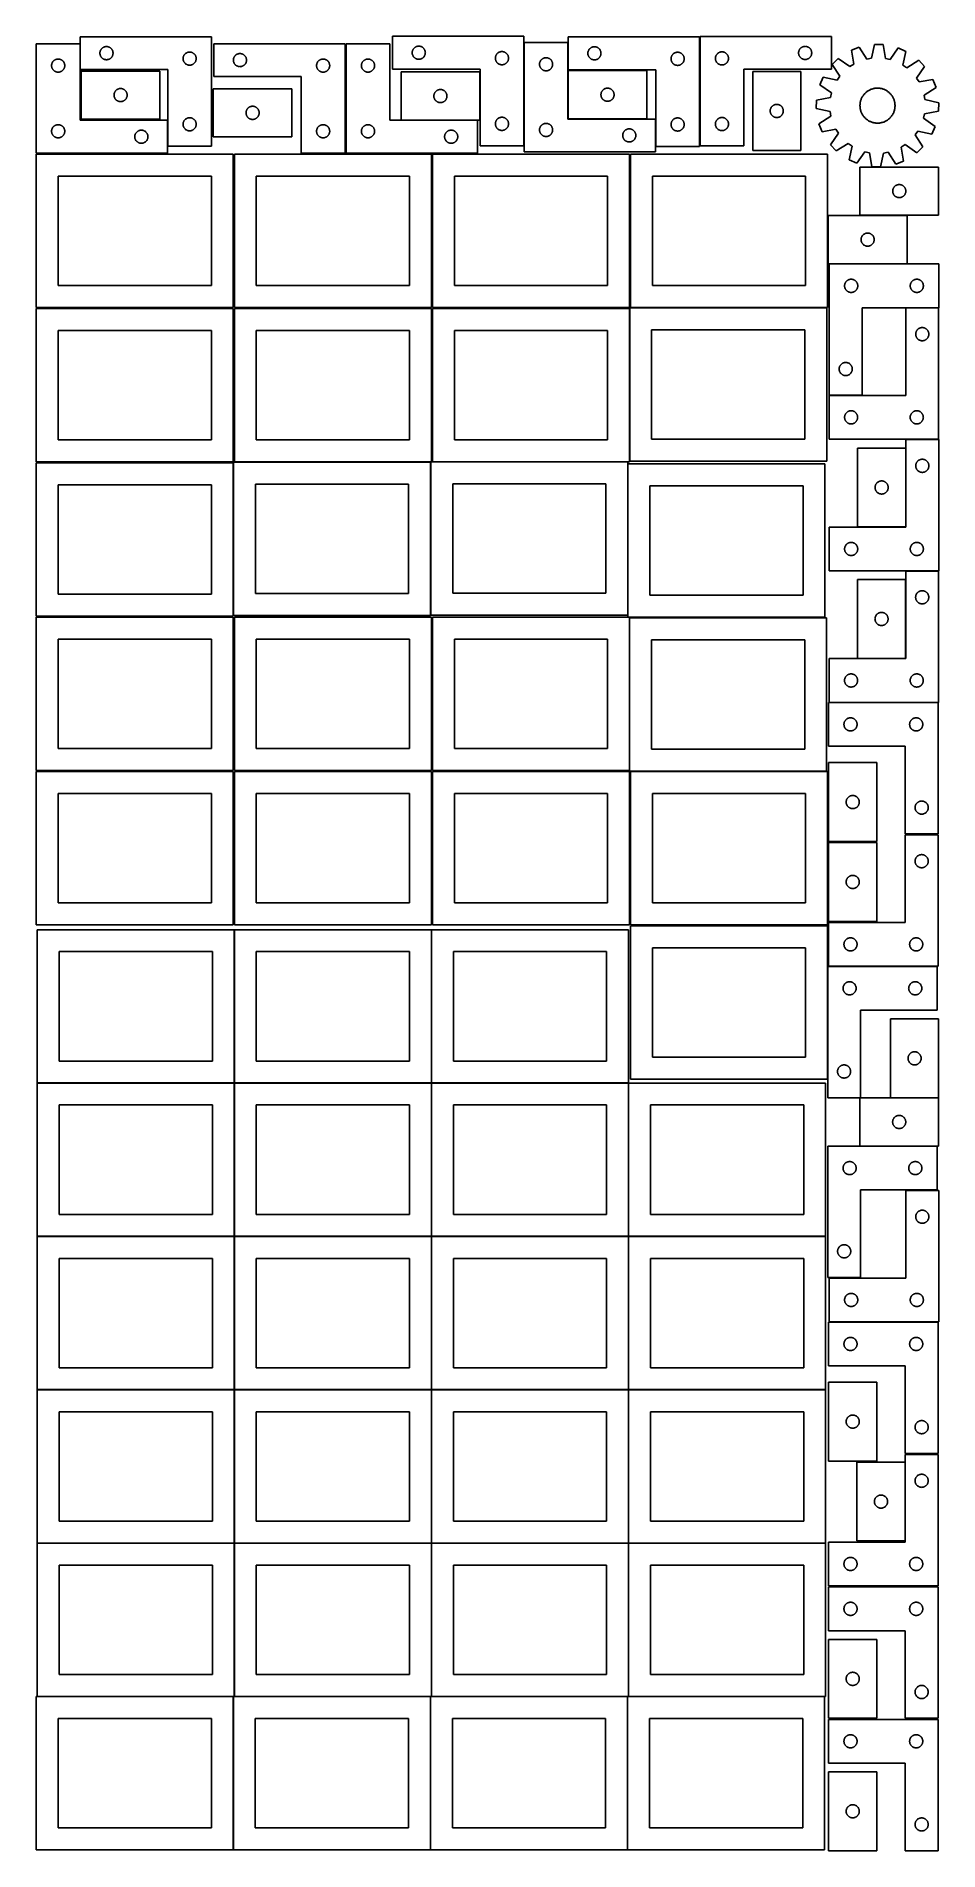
# Model space of a CAD drawing. Header units: millimetres. Extents: x 7 to 1243, y 7 to 2493.
import ezdxf

# ---------------------------------------------------------------- set-up
doc = ezdxf.new("R2010")
doc.units = ezdxf.units.MM
doc.layers.add('COMMON', color=5, linetype='CONTINUOUS', true_color=0x0000ff)
doc.layers.add('CUT', color=7, linetype='CONTINUOUS', true_color=0x000000)

msp = doc.modelspace()

# ---------------------------------------------------------------- linework, layer by layer
at = {"layer": 'COMMON'}
for p, q in [((277.941928, 1268.841937), (277.941928, 1058.841937)), ((548.141929, 1268.841937), (548.141929, 1058.841937)), ((7.841928, 1058.741936), (277.841928, 1058.741936)), ((277.941928, 1058.641936), (277.941928, 848.641936)), ((278.041929, 1058.741936), (548.041929, 1058.741936)), ((548.141929, 1058.641936), (548.141929, 848.641936)), ((548.24193, 1058.741936), (818.24193, 1058.741936)), ((818.34193, 1058.641936), (818.34193, 848.641936)), ((7.841928, 848.541935), (277.841928, 848.541935)), ((277.941928, 848.441935), (277.941928, 638.441935)), ((278.041929, 848.541935), (548.041929, 848.541935)), ((548.141929, 848.441935), (548.141929, 638.441935)), ((548.24193, 848.541935), (818.24193, 848.541935)), ((818.34193, 848.441935), (818.34193, 638.441935)), ((818.441931, 848.541935), (1088.441931, 848.541935)), ((277.841928, 638.341935), (7.841928, 638.341935)), ((277.941928, 638.241934), (277.941928, 428.241934)), ((548.041929, 638.341935), (278.041929, 638.341935)), ((548.14193, 428.241934), (548.14193, 638.241934)), ((548.24193, 638.341934), (818.24193, 638.341934)), ((818.34193, 638.241934), (818.34193, 428.241934)), ((818.441931, 638.341934), (1088.441931, 638.341934)), ((7.841928, 428.141933), (277.841928, 428.141933)), ((277.941928, 428.041933), (277.941928, 218.041933)), ((278.041929, 428.141933), (548.041929, 428.141933)), ((548.141929, 428.041933), (548.141929, 218.041933)), ((818.24193, 428.141934), (548.24193, 428.141934)), ((818.34193, 428.041933), (818.34193, 218.041933)), ((1088.441931, 428.141934), (818.441931, 428.141934)), ((7.841928, 217.941932), (276.520933, 217.941932)), ((276.620933, 217.841932), (276.620933, 7.841932)), ((278.041929, 217.941932), (546.720934, 217.941932)), ((546.820934, 217.841932), (546.820934, 7.841932)), ((548.24193, 217.941932), (816.920935, 217.941932)), ((817.020935, 217.841932), (817.020935, 7.841932)), ((818.441931, 217.941932), (1087.120936, 217.941932))]:
    msp.add_line(p, q, dxfattribs=at)
at = {"layer": 'CUT'}
for p, q in [((246.736017, 2492.808905), (66.736017, 2492.808905)), ((66.736017, 2492.808905), (66.736017, 2447.808905)), ((246.736017, 2342.808905), (246.736017, 2492.808905)), ((674.791987, 2493.39826), (494.791987, 2493.39826)), ((494.791987, 2493.39826), (494.791987, 2448.39826)), ((674.791987, 2343.39826), (674.791987, 2493.39826)), ((915.585901, 2492.561835), (735.585901, 2492.561835)), ((735.585901, 2492.561835), (735.585901, 2447.561835)), ((915.585901, 2342.561835), (915.585901, 2492.561835)), ((916.403103, 2493.137515), (1096.403103, 2493.137515)), ((916.403103, 2343.137515), (916.403103, 2493.137515)), ((1096.403103, 2493.137515), (1096.403103, 2448.137515)), ((66.520933, 2483.251528), (6.520933, 2483.251528)), ((6.520933, 2483.251528), (6.520933, 2333.251528)), ((34.191561, 2461.944861), (34.76512, 2462.078596)), ((34.76512, 2462.078596), (35.346197, 2462.174532)), ((35.346197, 2462.174532), (35.932304, 2462.232259)), ((35.932304, 2462.232259), (36.520933, 2462.251528)), ((36.520933, 2462.251528), (37.109561, 2462.232259)), ((37.109561, 2462.232259), (37.695668, 2462.174532)), ((37.695668, 2462.174532), (38.276745, 2462.078596)), ((38.276745, 2462.078596), (38.850304, 2461.944861)), ((66.520933, 2378.251528), (66.520933, 2483.251528)), ((93.736017, 2470.308905), (93.755287, 2470.897533)), ((93.755287, 2469.720277), (93.736017, 2470.308905)), ((93.755287, 2470.897533), (93.813014, 2471.483641)), ((93.813014, 2469.134169), (93.755287, 2469.720277)), ((93.813014, 2471.483641), (93.90895, 2472.064718)), ((93.90895, 2468.553092), (93.813014, 2469.134169)), ((93.90895, 2472.064718), (94.042685, 2472.638276)), ((94.042685, 2467.979533), (93.90895, 2468.553092)), ((94.042685, 2472.638276), (94.213646, 2473.20186)), ((94.213646, 2467.41595), (94.042685, 2467.979533)), ((94.213646, 2473.20186), (94.421102, 2473.753056)), ((94.421102, 2466.864754), (94.213646, 2467.41595)), ((94.421102, 2473.753056), (94.664163, 2474.289503)), ((94.664163, 2466.328307), (94.421102, 2466.864754)), ((94.664163, 2474.289503), (94.941789, 2474.808905)), ((94.941789, 2465.808905), (94.664163, 2466.328307)), ((94.941789, 2474.808905), (95.252791, 2475.309037)), ((95.252791, 2465.308773), (94.941789, 2465.808905)), ((95.252791, 2475.309037), (95.595837, 2475.787758)), ((95.595837, 2464.830052), (95.252791, 2465.308773)), ((95.595837, 2475.787758), (95.969459, 2476.243017)), ((95.969459, 2464.374793), (95.595837, 2464.830052)), ((95.969459, 2476.243017), (96.372056, 2476.672866)), ((96.372056, 2463.944944), (95.969459, 2464.374793)), ((96.372056, 2476.672866), (96.801905, 2477.075463)), ((96.801905, 2463.542347), (96.372056, 2463.944944)), ((96.801905, 2477.075463), (97.257164, 2477.449085)), ((97.257164, 2463.168725), (96.801905, 2463.542347)), ((97.257164, 2477.449085), (97.735885, 2477.792131)), ((97.735885, 2462.825678), (97.257164, 2463.168725)), ((97.735885, 2477.792131), (98.236017, 2478.103134)), ((98.236017, 2462.514676), (97.735885, 2462.825678)), ((98.236017, 2478.103134), (98.755419, 2478.38076)), ((98.755419, 2462.23705), (98.236017, 2462.514676)), ((98.755419, 2478.38076), (99.291866, 2478.623821)), ((99.291866, 2461.993989), (98.755419, 2462.23705)), ((99.291866, 2478.623821), (99.843062, 2478.831276)), ((99.843062, 2478.831276), (100.406646, 2479.002237)), ((100.406646, 2479.002237), (100.980204, 2479.135972)), ((100.980204, 2479.135972), (101.561282, 2479.231909)), ((101.561282, 2479.231909), (102.147389, 2479.289635)), ((102.147389, 2479.289635), (102.736017, 2479.308905)), ((102.736017, 2479.308905), (103.324646, 2479.289635)), ((103.324646, 2479.289635), (103.910753, 2479.231909)), ((103.910753, 2479.231909), (104.49183, 2479.135972)), ((104.49183, 2479.135972), (105.065389, 2479.002237)), ((105.065389, 2479.002237), (105.628973, 2478.831276)), ((105.628973, 2478.831276), (106.180168, 2478.623821)), ((106.180168, 2478.623821), (106.716616, 2478.38076)), ((106.716616, 2462.23705), (106.180168, 2461.993989)), ((106.716616, 2478.38076), (107.236017, 2478.103134)), ((107.236017, 2462.514676), (106.716616, 2462.23705)), ((107.236017, 2478.103134), (107.736149, 2477.792131)), ((107.736149, 2462.825678), (107.236017, 2462.514676)), ((107.736149, 2477.792131), (108.21487, 2477.449085)), ((108.21487, 2463.168725), (107.736149, 2462.825678)), ((108.21487, 2477.449085), (108.67013, 2477.075463)), ((108.67013, 2463.542347), (108.21487, 2463.168725)), ((108.67013, 2477.075463), (109.099978, 2476.672866)), ((109.099978, 2463.944944), (108.67013, 2463.542347)), ((109.099978, 2476.672866), (109.502576, 2476.243017)), ((109.502576, 2464.374793), (109.099978, 2463.944944)), ((109.502576, 2476.243017), (109.876197, 2475.787758)), ((109.876197, 2464.830052), (109.502576, 2464.374793)), ((109.876197, 2475.787758), (110.219244, 2475.309037)), ((110.219244, 2465.308773), (109.876197, 2464.830052)), ((110.219244, 2475.309037), (110.530246, 2474.808905)), ((110.530246, 2465.808905), (110.219244, 2465.308773)), ((110.530246, 2474.808905), (110.807872, 2474.289503)), ((110.807872, 2466.328307), (110.530246, 2465.808905)), ((110.807872, 2474.289503), (111.050933, 2473.753056)), ((111.050933, 2466.864754), (110.807872, 2466.328307)), ((111.050933, 2473.753056), (111.258389, 2473.20186)), ((111.258389, 2467.41595), (111.050933, 2466.864754)), ((111.258389, 2473.20186), (111.42935, 2472.638276)), ((111.42935, 2467.979533), (111.258389, 2467.41595)), ((111.42935, 2472.638276), (111.563085, 2472.064718)), ((111.563085, 2468.553092), (111.42935, 2467.979533)), ((111.563085, 2472.064718), (111.659021, 2471.483641)), ((111.659021, 2469.134169), (111.563085, 2468.553092)), ((111.659021, 2471.483641), (111.716748, 2470.897533)), ((111.716748, 2469.720277), (111.659021, 2469.134169)), ((111.716748, 2470.897533), (111.736017, 2470.308905)), ((111.736017, 2470.308905), (111.716748, 2469.720277)), ((207.736017, 2462.808905), (207.755287, 2463.397533)), ((207.755287, 2462.220277), (207.736017, 2462.808905)), ((207.755287, 2463.397533), (207.813014, 2463.983641)), ((207.813014, 2461.634169), (207.755287, 2462.220277)), ((207.813014, 2463.983641), (207.90895, 2464.564718)), ((207.90895, 2464.564718), (208.042685, 2465.138276)), ((208.042685, 2465.138276), (208.213646, 2465.70186)), ((208.213646, 2465.70186), (208.421102, 2466.253056)), ((208.421102, 2466.253056), (208.664163, 2466.789503)), ((208.664163, 2466.789503), (208.941789, 2467.308905)), ((208.941789, 2467.308905), (209.252791, 2467.809037)), ((209.252791, 2467.809037), (209.595837, 2468.287758)), ((209.595837, 2468.287758), (209.969459, 2468.743017)), ((209.969459, 2468.743017), (210.372056, 2469.172866)), ((210.372056, 2469.172866), (210.801905, 2469.575463)), ((210.801905, 2469.575463), (211.257164, 2469.949085)), ((211.257164, 2469.949085), (211.735885, 2470.292131)), ((211.735885, 2470.292131), (212.236017, 2470.603134)), ((212.236017, 2470.603134), (212.755419, 2470.88076)), ((212.755419, 2470.88076), (213.291866, 2471.123821)), ((213.291866, 2471.123821), (213.843062, 2471.331276)), ((213.843062, 2471.331276), (214.406646, 2471.502237)), ((214.406646, 2471.502237), (214.980204, 2471.635972)), ((214.980204, 2471.635972), (215.561282, 2471.731909)), ((215.561282, 2471.731909), (216.147389, 2471.789635)), ((216.147389, 2471.789635), (216.736017, 2471.808905)), ((216.736017, 2471.808905), (217.324646, 2471.789635)), ((217.324646, 2471.789635), (217.910753, 2471.731909)), ((217.910753, 2471.731909), (218.49183, 2471.635972)), ((218.49183, 2471.635972), (219.065389, 2471.502237)), ((219.065389, 2471.502237), (219.628973, 2471.331276)), ((219.628973, 2471.331276), (220.180168, 2471.123821)), ((220.180168, 2471.123821), (220.716616, 2470.88076)), ((220.716616, 2470.88076), (221.236017, 2470.603134)), ((221.236017, 2470.603134), (221.736149, 2470.292131)), ((221.736149, 2470.292131), (222.21487, 2469.949085)), ((222.21487, 2469.949085), (222.67013, 2469.575463)), ((222.67013, 2469.575463), (223.099978, 2469.172866)), ((223.099978, 2469.172866), (223.502576, 2468.743017)), ((223.502576, 2468.743017), (223.876197, 2468.287758)), ((223.876197, 2468.287758), (224.219244, 2467.809037)), ((224.219244, 2467.809037), (224.530246, 2467.308905)), ((224.530246, 2467.308905), (224.807872, 2466.789503)), ((224.807872, 2466.789503), (225.050933, 2466.253056)), ((225.050933, 2466.253056), (225.258389, 2465.70186)), ((225.258389, 2465.70186), (225.42935, 2465.138276)), ((225.42935, 2465.138276), (225.563085, 2464.564718)), ((225.563085, 2464.564718), (225.659021, 2463.983641)), ((225.659021, 2463.983641), (225.716748, 2463.397533)), ((225.716748, 2462.220277), (225.659021, 2461.634169)), ((225.716748, 2463.397533), (225.736017, 2462.808905)), ((225.736017, 2462.808905), (225.716748, 2462.220277)), ((429.680781, 2483.251532), (249.680781, 2483.251532)), ((249.680781, 2483.251532), (249.680781, 2438.251532)), ((276.757777, 2461.926268), (276.853713, 2462.507345)), ((276.853713, 2462.507345), (276.987448, 2463.080903)), ((276.987448, 2463.080903), (277.158409, 2463.644487)), ((277.158409, 2463.644487), (277.365865, 2464.195683)), ((277.365865, 2464.195683), (277.608926, 2464.73213)), ((277.608926, 2464.73213), (277.886552, 2465.251532)), ((277.886552, 2465.251532), (278.197554, 2465.751664)), ((278.197554, 2465.751664), (278.5406, 2466.230385)), ((278.5406, 2466.230385), (278.914222, 2466.685644)), ((278.914222, 2466.685644), (279.31682, 2467.115493)), ((279.31682, 2467.115493), (279.746668, 2467.51809)), ((279.746668, 2467.51809), (280.201928, 2467.891712)), ((280.201928, 2467.891712), (280.680648, 2468.234758)), ((280.680648, 2468.234758), (281.180781, 2468.54576)), ((281.180781, 2468.54576), (281.700182, 2468.823387)), ((281.700182, 2468.823387), (282.23663, 2469.066448)), ((282.23663, 2469.066448), (282.787825, 2469.273903)), ((282.787825, 2469.273903), (283.351409, 2469.444864)), ((283.351409, 2469.444864), (283.924968, 2469.578599)), ((283.924968, 2469.578599), (284.506045, 2469.674536)), ((284.506045, 2469.674536), (285.092152, 2469.732262)), ((285.092152, 2469.732262), (285.680781, 2469.751532)), ((285.680781, 2469.751532), (286.269409, 2469.732262)), ((286.269409, 2469.732262), (286.855516, 2469.674536)), ((286.855516, 2469.674536), (287.436593, 2469.578599)), ((287.436593, 2469.578599), (288.010152, 2469.444864)), ((288.010152, 2469.444864), (288.573736, 2469.273903)), ((288.573736, 2469.273903), (289.124931, 2469.066448)), ((289.124931, 2469.066448), (289.661379, 2468.823387)), ((289.661379, 2468.823387), (290.180781, 2468.54576)), ((290.180781, 2468.54576), (290.680913, 2468.234758)), ((290.680913, 2468.234758), (291.159633, 2467.891712)), ((291.159633, 2467.891712), (291.614893, 2467.51809)), ((291.614893, 2467.51809), (292.044742, 2467.115493)), ((292.044742, 2467.115493), (292.447339, 2466.685644)), ((292.447339, 2466.685644), (292.820961, 2466.230385)), ((292.820961, 2466.230385), (293.164007, 2465.751664)), ((293.164007, 2465.751664), (293.475009, 2465.251532)), ((293.475009, 2465.251532), (293.752635, 2464.73213)), ((293.752635, 2464.73213), (293.995696, 2464.195683)), ((293.995696, 2464.195683), (294.203152, 2463.644487)), ((294.203152, 2463.644487), (294.374113, 2463.080903)), ((294.374113, 2463.080903), (294.507848, 2462.507345)), ((294.507848, 2462.507345), (294.603784, 2461.926268)), ((397.351409, 2461.944864), (397.924968, 2462.078599)), ((397.924968, 2462.078599), (398.506045, 2462.174536)), ((398.506045, 2462.174536), (399.092152, 2462.232262)), ((399.092152, 2462.232262), (399.680781, 2462.251532)), ((399.680781, 2462.251532), (400.269409, 2462.232262)), ((400.269409, 2462.232262), (400.855516, 2462.174536)), ((400.855516, 2462.174536), (401.436593, 2462.078599)), ((401.436593, 2462.078599), (402.010152, 2461.944864)), ((429.680781, 2333.251532), (429.680781, 2483.251532)), ((491.201719, 2483.251528), (431.201719, 2483.251528)), ((431.201719, 2483.251528), (431.201719, 2333.251528)), ((458.872347, 2461.944861), (459.445906, 2462.078596)), ((459.445906, 2462.078596), (460.026983, 2462.174532)), ((460.026983, 2462.174532), (460.613091, 2462.232259)), ((460.613091, 2462.232259), (461.201719, 2462.251528)), ((461.201719, 2462.251528), (461.790347, 2462.232259)), ((461.790347, 2462.232259), (462.376454, 2462.174532)), ((462.376454, 2462.174532), (462.957532, 2462.078596)), ((462.957532, 2462.078596), (463.53109, 2461.944861)), ((491.201719, 2378.251528), (491.201719, 2483.251528)), ((521.791987, 2470.89826), (521.811256, 2471.486889)), ((521.811256, 2470.309632), (521.791987, 2470.89826)), ((521.811256, 2471.486889), (521.868983, 2472.072996)), ((521.868983, 2469.723525), (521.811256, 2470.309632)), ((521.868983, 2472.072996), (521.964919, 2472.654073)), ((521.964919, 2469.142447), (521.868983, 2469.723525)), ((521.964919, 2472.654073), (522.098654, 2473.227632)), ((522.098654, 2468.568889), (521.964919, 2469.142447)), ((522.098654, 2473.227632), (522.269615, 2473.791216)), ((522.269615, 2468.005305), (522.098654, 2468.568889)), ((522.269615, 2473.791216), (522.477071, 2474.342411)), ((522.477071, 2467.454109), (522.269615, 2468.005305)), ((522.477071, 2474.342411), (522.720132, 2474.878859)), ((522.720132, 2466.917662), (522.477071, 2467.454109)), ((522.720132, 2474.878859), (522.997758, 2475.39826)), ((522.997758, 2466.39826), (522.720132, 2466.917662)), ((522.997758, 2475.39826), (523.30876, 2475.898392)), ((523.30876, 2465.898128), (522.997758, 2466.39826)), ((523.30876, 2475.898392), (523.651807, 2476.377113)), ((523.651807, 2465.419408), (523.30876, 2465.898128)), ((523.651807, 2476.377113), (524.025428, 2476.832373)), ((524.025428, 2464.964148), (523.651807, 2465.419408)), ((524.025428, 2476.832373), (524.428026, 2477.262221)), ((524.428026, 2464.534299), (524.025428, 2464.964148)), ((524.428026, 2477.262221), (524.857874, 2477.664819)), ((524.857874, 2464.131702), (524.428026, 2464.534299)), ((524.857874, 2477.664819), (525.313134, 2478.03844)), ((525.313134, 2463.75808), (524.857874, 2464.131702)), ((525.313134, 2478.03844), (525.791854, 2478.381487)), ((525.791854, 2463.415034), (525.313134, 2463.75808)), ((525.791854, 2478.381487), (526.291987, 2478.692489)), ((526.291987, 2463.104032), (525.791854, 2463.415034)), ((526.291987, 2478.692489), (526.811388, 2478.970115)), ((526.811388, 2462.826406), (526.291987, 2463.104032)), ((526.811388, 2478.970115), (527.347836, 2479.213176)), ((527.347836, 2462.583345), (526.811388, 2462.826406)), ((527.347836, 2479.213176), (527.899031, 2479.420632)), ((527.899031, 2462.375889), (527.347836, 2462.583345)), ((527.899031, 2479.420632), (528.462615, 2479.591593)), ((528.462615, 2462.204928), (527.899031, 2462.375889)), ((528.462615, 2479.591593), (529.036174, 2479.725328)), ((529.036174, 2462.071193), (528.462615, 2462.204928)), ((529.036174, 2479.725328), (529.617251, 2479.821264)), ((529.617251, 2461.975257), (529.036174, 2462.071193)), ((529.617251, 2479.821264), (530.203358, 2479.878991)), ((530.203358, 2479.878991), (530.791987, 2479.89826)), ((530.791987, 2479.89826), (531.380615, 2479.878991)), ((531.380615, 2479.878991), (531.966722, 2479.821264)), ((531.966722, 2479.821264), (532.547799, 2479.725328)), ((532.547799, 2462.071193), (531.966722, 2461.975257)), ((532.547799, 2479.725328), (533.121358, 2479.591593)), ((533.121358, 2462.204928), (532.547799, 2462.071193)), ((533.121358, 2479.591593), (533.684942, 2479.420632)), ((533.684942, 2462.375889), (533.121358, 2462.204928)), ((533.684942, 2479.420632), (534.236137, 2479.213176)), ((534.236137, 2462.583345), (533.684942, 2462.375889)), ((534.236137, 2479.213176), (534.772585, 2478.970115)), ((534.772585, 2462.826406), (534.236137, 2462.583345)), ((534.772585, 2478.970115), (535.291987, 2478.692489)), ((535.291987, 2463.104032), (534.772585, 2462.826406)), ((535.291987, 2478.692489), (535.792119, 2478.381487)), ((535.792119, 2463.415034), (535.291987, 2463.104032)), ((535.792119, 2478.381487), (536.270839, 2478.03844)), ((536.270839, 2463.75808), (535.792119, 2463.415034)), ((536.270839, 2478.03844), (536.726099, 2477.664819)), ((536.726099, 2464.131702), (536.270839, 2463.75808)), ((536.726099, 2477.664819), (537.155948, 2477.262221)), ((537.155948, 2464.534299), (536.726099, 2464.131702)), ((537.155948, 2477.262221), (537.558545, 2476.832373)), ((537.558545, 2464.964148), (537.155948, 2464.534299)), ((537.558545, 2476.832373), (537.932167, 2476.377113)), ((537.932167, 2465.419408), (537.558545, 2464.964148)), ((537.932167, 2476.377113), (538.275213, 2475.898392)), ((538.275213, 2465.898128), (537.932167, 2465.419408)), ((538.275213, 2475.898392), (538.586215, 2475.39826)), ((538.586215, 2466.39826), (538.275213, 2465.898128)), ((538.586215, 2475.39826), (538.863841, 2474.878859)), ((538.863841, 2466.917662), (538.586215, 2466.39826)), ((538.863841, 2474.878859), (539.106902, 2474.342411)), ((539.106902, 2467.454109), (538.863841, 2466.917662)), ((539.106902, 2474.342411), (539.314358, 2473.791216)), ((539.314358, 2468.005305), (539.106902, 2467.454109)), ((539.314358, 2473.791216), (539.485319, 2473.227632)), ((539.485319, 2468.568889), (539.314358, 2468.005305)), ((539.485319, 2473.227632), (539.619054, 2472.654073)), ((539.619054, 2469.142447), (539.485319, 2468.568889)), ((539.619054, 2472.654073), (539.71499, 2472.072996)), ((539.71499, 2469.723525), (539.619054, 2469.142447)), ((539.71499, 2472.072996), (539.772717, 2471.486889)), ((539.772717, 2470.309632), (539.71499, 2469.723525)), ((539.772717, 2471.486889), (539.791987, 2470.89826)), ((539.791987, 2470.89826), (539.772717, 2470.309632)), ((635.791987, 2463.39826), (635.811256, 2463.986889)), ((635.811256, 2462.809632), (635.791987, 2463.39826)), ((635.811256, 2463.986889), (635.868983, 2464.572996)), ((635.868983, 2462.223525), (635.811256, 2462.809632)), ((635.868983, 2464.572996), (635.964919, 2465.154073)), ((635.964919, 2461.642447), (635.868983, 2462.223525)), ((635.964919, 2465.154073), (636.098654, 2465.727632)), ((636.098654, 2465.727632), (636.269615, 2466.291216)), ((636.269615, 2466.291216), (636.477071, 2466.842411)), ((636.477071, 2466.842411), (636.720132, 2467.378859)), ((636.720132, 2467.378859), (636.997758, 2467.89826)), ((636.997758, 2467.89826), (637.30876, 2468.398392)), ((637.30876, 2468.398392), (637.651807, 2468.877113)), ((637.651807, 2468.877113), (638.025428, 2469.332373)), ((638.025428, 2469.332373), (638.428026, 2469.762221)), ((638.428026, 2469.762221), (638.857874, 2470.164819)), ((638.857874, 2470.164819), (639.313134, 2470.53844)), ((639.313134, 2470.53844), (639.791854, 2470.881487)), ((639.791854, 2470.881487), (640.291987, 2471.192489)), ((640.291987, 2471.192489), (640.811388, 2471.470115)), ((640.811388, 2471.470115), (641.347836, 2471.713176)), ((641.347836, 2471.713176), (641.899031, 2471.920632)), ((641.899031, 2471.920632), (642.462615, 2472.091593)), ((642.462615, 2472.091593), (643.036174, 2472.225328)), ((643.036174, 2472.225328), (643.617251, 2472.321264)), ((643.617251, 2472.321264), (644.203358, 2472.378991)), ((644.203358, 2472.378991), (644.791987, 2472.39826)), ((644.791987, 2472.39826), (645.380615, 2472.378991)), ((645.380615, 2472.378991), (645.966722, 2472.321264)), ((645.966722, 2472.321264), (646.547799, 2472.225328)), ((646.547799, 2472.225328), (647.121358, 2472.091593)), ((647.121358, 2472.091593), (647.684942, 2471.920632)), ((647.684942, 2471.920632), (648.236137, 2471.713176)), ((648.236137, 2471.713176), (648.772585, 2471.470115)), ((648.772585, 2471.470115), (649.291987, 2471.192489)), ((649.291987, 2471.192489), (649.792119, 2470.881487)), ((649.792119, 2470.881487), (650.270839, 2470.53844)), ((650.270839, 2470.53844), (650.726099, 2470.164819)), ((650.726099, 2470.164819), (651.155948, 2469.762221)), ((651.155948, 2469.762221), (651.558545, 2469.332373)), ((651.558545, 2469.332373), (651.932167, 2468.877113)), ((651.932167, 2468.877113), (652.275213, 2468.398392)), ((652.275213, 2468.398392), (652.586215, 2467.89826)), ((652.586215, 2467.89826), (652.863841, 2467.378859)), ((652.863841, 2467.378859), (653.106902, 2466.842411)), ((653.106902, 2466.842411), (653.314358, 2466.291216)), ((653.314358, 2466.291216), (653.485319, 2465.727632)), ((653.485319, 2465.727632), (653.619054, 2465.154073)), ((653.619054, 2465.154073), (653.71499, 2464.572996)), ((653.71499, 2462.223525), (653.619054, 2461.642447)), ((653.71499, 2464.572996), (653.772717, 2463.986889)), ((653.772717, 2462.809632), (653.71499, 2462.223525)), ((653.772717, 2463.986889), (653.791987, 2463.39826)), ((653.791987, 2463.39826), (653.772717, 2462.809632)), ((735.309934, 2485.03229), (675.309934, 2485.03229)), ((675.309934, 2485.03229), (675.309934, 2335.03229)), ((699.375822, 2461.798848), (699.831081, 2462.17247)), ((699.831081, 2462.17247), (700.309802, 2462.515517)), ((700.309802, 2462.515517), (700.809934, 2462.826519)), ((700.809934, 2462.826519), (701.329336, 2463.104145)), ((701.329336, 2463.104145), (701.865783, 2463.347206)), ((701.865783, 2463.347206), (702.416979, 2463.554661)), ((702.416979, 2463.554661), (702.980563, 2463.725622)), ((702.980563, 2463.725622), (703.554121, 2463.859358)), ((703.554121, 2463.859358), (704.135198, 2463.955294)), ((704.135198, 2463.955294), (704.721306, 2464.01302)), ((704.721306, 2464.01302), (705.309934, 2464.03229)), ((705.309934, 2464.03229), (705.898562, 2464.01302)), ((705.898562, 2464.01302), (706.48467, 2463.955294)), ((706.48467, 2463.955294), (707.065747, 2463.859358)), ((707.065747, 2463.859358), (707.639305, 2463.725622)), ((707.639305, 2463.725622), (708.202889, 2463.554661)), ((708.202889, 2463.554661), (708.754085, 2463.347206)), ((708.754085, 2463.347206), (709.290532, 2463.104145)), ((709.290532, 2463.104145), (709.809934, 2462.826519)), ((709.809934, 2462.826519), (710.310066, 2462.515517)), ((710.310066, 2462.515517), (710.788787, 2462.17247)), ((710.788787, 2462.17247), (711.244046, 2461.798848)), ((735.309934, 2380.03229), (735.309934, 2485.03229)), ((762.585901, 2470.061835), (762.605171, 2470.650463)), ((762.605171, 2469.473206), (762.585901, 2470.061835)), ((762.605171, 2470.650463), (762.662898, 2471.23657)), ((762.662898, 2468.887099), (762.605171, 2469.473206)), ((762.662898, 2471.23657), (762.758834, 2471.817647)), ((762.758834, 2468.306022), (762.662898, 2468.887099)), ((762.758834, 2471.817647), (762.892569, 2472.391206)), ((762.892569, 2467.732463), (762.758834, 2468.306022)), ((762.892569, 2472.391206), (763.06353, 2472.95479)), ((763.06353, 2467.168879), (762.892569, 2467.732463)), ((763.06353, 2472.95479), (763.270986, 2473.505985)), ((763.270986, 2466.617684), (763.06353, 2467.168879)), ((763.270986, 2473.505985), (763.514047, 2474.042433)), ((763.514047, 2466.081236), (763.270986, 2466.617684)), ((763.514047, 2474.042433), (763.791673, 2474.561835)), ((763.791673, 2465.561835), (763.514047, 2466.081236)), ((763.791673, 2474.561835), (764.102675, 2475.061967)), ((764.102675, 2465.061702), (763.791673, 2465.561835)), ((764.102675, 2475.061967), (764.445721, 2475.540687)), ((764.445721, 2464.582982), (764.102675, 2465.061702)), ((764.445721, 2475.540687), (764.819343, 2475.995947)), ((764.819343, 2464.127722), (764.445721, 2464.582982)), ((764.819343, 2475.995947), (765.22194, 2476.425796)), ((765.22194, 2463.697874), (764.819343, 2464.127722)), ((765.22194, 2476.425796), (765.651789, 2476.828393)), ((765.651789, 2463.295276), (765.22194, 2463.697874)), ((765.651789, 2476.828393), (766.107049, 2477.202015)), ((766.107049, 2462.921655), (765.651789, 2463.295276)), ((766.107049, 2477.202015), (766.585769, 2477.545061)), ((766.585769, 2462.578608), (766.107049, 2462.921655)), ((766.585769, 2477.545061), (767.085901, 2477.856063)), ((767.085901, 2462.267606), (766.585769, 2462.578608)), ((767.085901, 2477.856063), (767.605303, 2478.133689)), ((767.605303, 2461.98998), (767.085901, 2462.267606)), ((767.605303, 2478.133689), (768.14175, 2478.37675)), ((768.14175, 2478.37675), (768.692946, 2478.584206)), ((768.692946, 2478.584206), (769.25653, 2478.755167)), ((769.25653, 2478.755167), (769.830088, 2478.888902)), ((769.830088, 2478.888902), (770.411166, 2478.984838)), ((770.411166, 2478.984838), (770.997273, 2479.042565)), ((770.997273, 2479.042565), (771.585901, 2479.061835)), ((771.585901, 2479.061835), (772.17453, 2479.042565)), ((772.17453, 2479.042565), (772.760637, 2478.984838)), ((772.760637, 2478.984838), (773.341714, 2478.888902)), ((773.341714, 2478.888902), (773.915273, 2478.755167)), ((773.915273, 2478.755167), (774.478857, 2478.584206)), ((774.478857, 2478.584206), (775.030052, 2478.37675)), ((775.030052, 2478.37675), (775.5665, 2478.133689)), ((775.5665, 2478.133689), (776.085901, 2477.856063)), ((776.085901, 2462.267606), (775.5665, 2461.98998)), ((776.085901, 2477.856063), (776.586033, 2477.545061)), ((776.586033, 2462.578608), (776.085901, 2462.267606)), ((776.586033, 2477.545061), (777.064754, 2477.202015)), ((777.064754, 2462.921655), (776.586033, 2462.578608)), ((777.064754, 2477.202015), (777.520014, 2476.828393)), ((777.520014, 2463.295276), (777.064754, 2462.921655)), ((777.520014, 2476.828393), (777.949862, 2476.425796)), ((777.949862, 2463.697874), (777.520014, 2463.295276)), ((777.949862, 2476.425796), (778.35246, 2475.995947)), ((778.35246, 2464.127722), (777.949862, 2463.697874)), ((778.35246, 2475.995947), (778.726081, 2475.540687)), ((778.726081, 2464.582982), (778.35246, 2464.127722)), ((778.726081, 2475.540687), (779.069128, 2475.061967)), ((779.069128, 2465.061702), (778.726081, 2464.582982)), ((779.069128, 2475.061967), (779.38013, 2474.561835)), ((779.38013, 2465.561835), (779.069128, 2465.061702)), ((779.38013, 2474.561835), (779.657756, 2474.042433)), ((779.657756, 2466.081236), (779.38013, 2465.561835)), ((779.657756, 2474.042433), (779.900817, 2473.505985)), ((779.900817, 2466.617684), (779.657756, 2466.081236)), ((779.900817, 2473.505985), (780.108273, 2472.95479)), ((780.108273, 2467.168879), (779.900817, 2466.617684)), ((780.108273, 2472.95479), (780.279234, 2472.391206)), ((780.279234, 2467.732463), (780.108273, 2467.168879)), ((780.279234, 2472.391206), (780.412969, 2471.817647)), ((780.412969, 2468.306022), (780.279234, 2467.732463)), ((780.412969, 2471.817647), (780.508905, 2471.23657)), ((780.508905, 2468.887099), (780.412969, 2468.306022)), ((780.508905, 2471.23657), (780.566632, 2470.650463)), ((780.566632, 2469.473206), (780.508905, 2468.887099)), ((780.566632, 2470.650463), (780.585901, 2470.061835)), ((780.585901, 2470.061835), (780.566632, 2469.473206)), ((876.585901, 2462.561835), (876.605171, 2463.150463)), ((876.605171, 2461.973206), (876.585901, 2462.561835)), ((876.605171, 2463.150463), (876.662898, 2463.73657)), ((876.662898, 2463.73657), (876.758834, 2464.317647)), ((876.758834, 2464.317647), (876.892569, 2464.891206)), ((876.892569, 2464.891206), (877.06353, 2465.45479)), ((877.06353, 2465.45479), (877.270986, 2466.005985)), ((877.270986, 2466.005985), (877.514047, 2466.542433)), ((877.514047, 2466.542433), (877.791673, 2467.061835)), ((877.791673, 2467.061835), (878.102675, 2467.561967)), ((878.102675, 2467.561967), (878.445721, 2468.040687)), ((878.445721, 2468.040687), (878.819343, 2468.495947)), ((878.819343, 2468.495947), (879.22194, 2468.925796)), ((879.22194, 2468.925796), (879.651789, 2469.328393)), ((879.651789, 2469.328393), (880.107049, 2469.702015)), ((880.107049, 2469.702015), (880.585769, 2470.045061)), ((880.585769, 2470.045061), (881.085901, 2470.356063)), ((881.085901, 2470.356063), (881.605303, 2470.633689)), ((881.605303, 2470.633689), (882.14175, 2470.87675)), ((882.14175, 2470.87675), (882.692946, 2471.084206)), ((882.692946, 2471.084206), (883.25653, 2471.255167)), ((883.25653, 2471.255167), (883.830088, 2471.388902)), ((883.830088, 2471.388902), (884.411166, 2471.484838)), ((884.411166, 2471.484838), (884.997273, 2471.542565)), ((884.997273, 2471.542565), (885.585901, 2471.561835)), ((885.585901, 2471.561835), (886.17453, 2471.542565)), ((886.17453, 2471.542565), (886.760637, 2471.484838)), ((886.760637, 2471.484838), (887.341714, 2471.388902)), ((887.341714, 2471.388902), (887.915273, 2471.255167)), ((887.915273, 2471.255167), (888.478857, 2471.084206)), ((888.478857, 2471.084206), (889.030052, 2470.87675)), ((889.030052, 2470.87675), (889.5665, 2470.633689)), ((889.5665, 2470.633689), (890.085901, 2470.356063)), ((890.085901, 2470.356063), (890.586033, 2470.045061)), ((890.586033, 2470.045061), (891.064754, 2469.702015)), ((891.064754, 2469.702015), (891.520014, 2469.328393)), ((891.520014, 2469.328393), (891.949862, 2468.925796)), ((891.949862, 2468.925796), (892.35246, 2468.495947)), ((892.35246, 2468.495947), (892.726081, 2468.040687)), ((892.726081, 2468.040687), (893.069128, 2467.561967)), ((893.069128, 2467.561967), (893.38013, 2467.061835)), ((893.38013, 2467.061835), (893.657756, 2466.542433)), ((893.657756, 2466.542433), (893.900817, 2466.005985)), ((893.900817, 2466.005985), (894.108273, 2465.45479)), ((894.108273, 2465.45479), (894.279234, 2464.891206)), ((894.279234, 2464.891206), (894.412969, 2464.317647)), ((894.412969, 2464.317647), (894.508905, 2463.73657)), ((894.508905, 2463.73657), (894.566632, 2463.150463)), ((894.566632, 2463.150463), (894.585901, 2462.561835)), ((894.585901, 2462.561835), (894.566632, 2461.973206)), ((937.422373, 2463.726143), (937.403103, 2463.137515)), ((937.403103, 2463.137515), (937.422373, 2462.548886)), ((937.480099, 2464.31225), (937.422373, 2463.726143)), ((937.422373, 2462.548886), (937.480099, 2461.962779)), ((937.576035, 2464.893328), (937.480099, 2464.31225)), ((937.70977, 2465.466886), (937.576035, 2464.893328)), ((937.880732, 2466.03047), (937.70977, 2465.466886)), ((938.088187, 2466.581666), (937.880732, 2466.03047)), ((938.331248, 2467.118113), (938.088187, 2466.581666)), ((938.608874, 2467.637515), (938.331248, 2467.118113)), ((938.919876, 2468.137647), (938.608874, 2467.637515)), ((939.262923, 2468.616367), (938.919876, 2468.137647)), ((939.636545, 2469.071627), (939.262923, 2468.616367)), ((940.039142, 2469.501476), (939.636545, 2469.071627)), ((940.468991, 2469.904073), (940.039142, 2469.501476)), ((940.92425, 2470.277695), (940.468991, 2469.904073)), ((941.402971, 2470.620741), (940.92425, 2470.277695)), ((941.903103, 2470.931743), (941.402971, 2470.620741)), ((942.422505, 2471.209369), (941.903103, 2470.931743)), ((942.958952, 2471.45243), (942.422505, 2471.209369)), ((943.510148, 2471.659886), (942.958952, 2471.45243)), ((944.073731, 2471.830847), (943.510148, 2471.659886)), ((944.64729, 2471.964582), (944.073731, 2471.830847)), ((945.228367, 2472.060518), (944.64729, 2471.964582)), ((945.814475, 2472.118245), (945.228367, 2472.060518)), ((946.403103, 2472.137515), (945.814475, 2472.118245)), ((946.991731, 2472.118245), (946.403103, 2472.137515)), ((947.577839, 2472.060518), (946.991731, 2472.118245)), ((948.158916, 2471.964582), (947.577839, 2472.060518)), ((948.732474, 2471.830847), (948.158916, 2471.964582)), ((949.296058, 2471.659886), (948.732474, 2471.830847)), ((949.847254, 2471.45243), (949.296058, 2471.659886)), ((950.383701, 2471.209369), (949.847254, 2471.45243)), ((950.903103, 2470.931743), (950.383701, 2471.209369)), ((951.403235, 2470.620741), (950.903103, 2470.931743)), ((951.881956, 2470.277695), (951.403235, 2470.620741)), ((952.337215, 2469.904073), (951.881956, 2470.277695)), ((952.767064, 2469.501476), (952.337215, 2469.904073)), ((953.169661, 2469.071627), (952.767064, 2469.501476)), ((953.543283, 2468.616367), (953.169661, 2469.071627)), ((953.886329, 2468.137647), (953.543283, 2468.616367)), ((954.197331, 2467.637515), (953.886329, 2468.137647)), ((954.474958, 2467.118113), (954.197331, 2467.637515)), ((954.718019, 2466.581666), (954.474958, 2467.118113)), ((954.925474, 2466.03047), (954.718019, 2466.581666)), ((955.096435, 2465.466886), (954.925474, 2466.03047)), ((955.23017, 2464.893328), (955.096435, 2465.466886)), ((955.326107, 2464.31225), (955.23017, 2464.893328)), ((955.383833, 2463.726143), (955.326107, 2464.31225)), ((955.326107, 2461.962779), (955.383833, 2462.548886)), ((955.403103, 2463.137515), (955.383833, 2463.726143)), ((955.383833, 2462.548886), (955.403103, 2463.137515)), ((1051.422373, 2471.226143), (1051.403103, 2470.637515)), ((1051.403103, 2470.637515), (1051.422373, 2470.048886)), ((1051.480099, 2471.81225), (1051.422373, 2471.226143)), ((1051.422373, 2470.048886), (1051.480099, 2469.462779)), ((1051.576035, 2472.393328), (1051.480099, 2471.81225)), ((1051.480099, 2469.462779), (1051.576035, 2468.881702)), ((1051.70977, 2472.966886), (1051.576035, 2472.393328)), ((1051.576035, 2468.881702), (1051.70977, 2468.308143)), ((1051.880732, 2473.53047), (1051.70977, 2472.966886)), ((1051.70977, 2468.308143), (1051.880732, 2467.744559)), ((1052.088187, 2474.081666), (1051.880732, 2473.53047)), ((1051.880732, 2467.744559), (1052.088187, 2467.193364)), ((1052.331248, 2474.618113), (1052.088187, 2474.081666)), ((1052.088187, 2467.193364), (1052.331248, 2466.656916)), ((1052.608874, 2475.137515), (1052.331248, 2474.618113)), ((1052.331248, 2466.656916), (1052.608874, 2466.137515)), ((1052.919876, 2475.637647), (1052.608874, 2475.137515)), ((1052.608874, 2466.137515), (1052.919876, 2465.637383)), ((1053.262923, 2476.116367), (1052.919876, 2475.637647)), ((1052.919876, 2465.637383), (1053.262923, 2465.158662)), ((1053.636545, 2476.571627), (1053.262923, 2476.116367)), ((1053.262923, 2465.158662), (1053.636545, 2464.703402)), ((1054.039142, 2477.001476), (1053.636545, 2476.571627)), ((1053.636545, 2464.703402), (1054.039142, 2464.273554)), ((1054.468991, 2477.404073), (1054.039142, 2477.001476)), ((1054.039142, 2464.273554), (1054.468991, 2463.870956)), ((1054.92425, 2477.777695), (1054.468991, 2477.404073)), ((1054.468991, 2463.870956), (1054.92425, 2463.497335)), ((1055.402971, 2478.120741), (1054.92425, 2477.777695)), ((1054.92425, 2463.497335), (1055.402971, 2463.154288)), ((1055.903103, 2478.431743), (1055.402971, 2478.120741)), ((1055.402971, 2463.154288), (1055.903103, 2462.843286)), ((1056.422505, 2478.709369), (1055.903103, 2478.431743)), ((1055.903103, 2462.843286), (1056.422505, 2462.56566)), ((1056.958952, 2478.95243), (1056.422505, 2478.709369)), ((1056.422505, 2462.56566), (1056.958952, 2462.322599)), ((1057.510148, 2479.159886), (1056.958952, 2478.95243)), ((1056.958952, 2462.322599), (1057.510148, 2462.115143)), ((1058.073731, 2479.330847), (1057.510148, 2479.159886)), ((1057.510148, 2462.115143), (1058.073731, 2461.944182)), ((1058.64729, 2479.464582), (1058.073731, 2479.330847)), ((1059.228367, 2479.560518), (1058.64729, 2479.464582)), ((1059.814475, 2479.618245), (1059.228367, 2479.560518)), ((1060.403103, 2479.637515), (1059.814475, 2479.618245)), ((1060.991731, 2479.618245), (1060.403103, 2479.637515)), ((1061.577839, 2479.560518), (1060.991731, 2479.618245)), ((1062.158916, 2479.464582), (1061.577839, 2479.560518)), ((1062.732474, 2479.330847), (1062.158916, 2479.464582)), ((1063.296058, 2479.159886), (1062.732474, 2479.330847)), ((1062.732474, 2461.944182), (1063.296058, 2462.115143)), ((1063.847254, 2478.95243), (1063.296058, 2479.159886)), ((1063.296058, 2462.115143), (1063.847254, 2462.322599)), ((1064.383701, 2478.709369), (1063.847254, 2478.95243)), ((1063.847254, 2462.322599), (1064.383701, 2462.56566)), ((1064.903103, 2478.431743), (1064.383701, 2478.709369)), ((1064.383701, 2462.56566), (1064.903103, 2462.843286)), ((1065.403235, 2478.120741), (1064.903103, 2478.431743)), ((1064.903103, 2462.843286), (1065.403235, 2463.154288)), ((1065.881956, 2477.777695), (1065.403235, 2478.120741)), ((1065.403235, 2463.154288), (1065.881956, 2463.497335)), ((1066.337215, 2477.404073), (1065.881956, 2477.777695)), ((1065.881956, 2463.497335), (1066.337215, 2463.870956)), ((1066.767064, 2477.001476), (1066.337215, 2477.404073)), ((1066.337215, 2463.870956), (1066.767064, 2464.273554)), ((1067.169661, 2476.571627), (1066.767064, 2477.001476)), ((1066.767064, 2464.273554), (1067.169661, 2464.703402)), ((1067.543283, 2476.116367), (1067.169661, 2476.571627)), ((1067.169661, 2464.703402), (1067.543283, 2465.158662)), ((1067.886329, 2475.637647), (1067.543283, 2476.116367)), ((1067.543283, 2465.158662), (1067.886329, 2465.637383)), ((1068.197331, 2475.137515), (1067.886329, 2475.637647)), ((1067.886329, 2465.637383), (1068.197331, 2466.137515)), ((1068.474958, 2474.618113), (1068.197331, 2475.137515)), ((1068.197331, 2466.137515), (1068.474958, 2466.656916)), ((1068.718019, 2474.081666), (1068.474958, 2474.618113)), ((1068.474958, 2466.656916), (1068.718019, 2467.193364)), ((1068.925474, 2473.53047), (1068.718019, 2474.081666)), ((1068.718019, 2467.193364), (1068.925474, 2467.744559)), ((1069.096435, 2472.966886), (1068.925474, 2473.53047)), ((1068.925474, 2467.744559), (1069.096435, 2468.308143)), ((1069.23017, 2472.393328), (1069.096435, 2472.966886)), ((1069.096435, 2468.308143), (1069.23017, 2468.881702)), ((1069.326107, 2471.81225), (1069.23017, 2472.393328)), ((1069.23017, 2468.881702), (1069.326107, 2469.462779)), ((1069.383833, 2471.226143), (1069.326107, 2471.81225)), ((1069.326107, 2469.462779), (1069.383833, 2470.048886)), ((1069.403103, 2470.637515), (1069.383833, 2471.226143)), ((1069.383833, 2470.048886), (1069.403103, 2470.637515)), ((1105.819933, 2462.906691), (1097.483515, 2454.932382)), ((1121.726122, 2451.841629), (1105.819933, 2462.906691)), ((1134.612199, 2478.566111), (1123.858718, 2474.389019)), ((1123.858718, 2474.389019), (1127.150297, 2455.29431)), ((1145.073185, 2462.256292), (1134.612199, 2478.566111)), ((1151.405754, 2463.370411), (1145.073185, 2462.256292)), ((1155.67196, 2482.271255), (1151.405754, 2463.370411)), ((1167.205385, 2482.015206), (1155.67196, 2482.271255)), ((1170.628579, 2462.943652), (1167.205385, 2482.015206)), ((1176.905465, 2461.549595), (1170.628579, 2462.943652)), ((1188.079965, 2477.379091), (1176.905465, 2461.549595)), ((1198.637474, 2472.728881), (1188.079965, 2477.379091)), ((1194.501725, 2453.799064), (1198.637474, 2472.728881)), ((27.520933, 2453.251528), (27.540202, 2453.840156)), ((27.540202, 2452.6629), (27.520933, 2453.251528)), ((27.540202, 2453.840156), (27.597929, 2454.426264)), ((27.597929, 2452.076793), (27.540202, 2452.6629)), ((27.597929, 2454.426264), (27.693865, 2455.007341)), ((27.693865, 2451.495715), (27.597929, 2452.076793)), ((27.693865, 2455.007341), (27.8276, 2455.5809)), ((27.8276, 2450.922157), (27.693865, 2451.495715)), ((27.8276, 2455.5809), (27.998561, 2456.144483)), ((27.998561, 2450.358573), (27.8276, 2450.922157)), ((27.998561, 2456.144483), (28.206017, 2456.695679)), ((28.206017, 2449.807377), (27.998561, 2450.358573)), ((28.206017, 2456.695679), (28.449078, 2457.232127)), ((28.449078, 2449.27093), (28.206017, 2449.807377)), ((28.449078, 2457.232127), (28.726704, 2457.751528)), ((28.726704, 2448.751528), (28.449078, 2449.27093)), ((28.726704, 2457.751528), (29.037706, 2458.25166)), ((29.037706, 2448.251396), (28.726704, 2448.751528)), ((29.037706, 2458.25166), (29.380752, 2458.730381)), ((29.380752, 2447.772675), (29.037706, 2448.251396)), ((29.380752, 2458.730381), (29.754374, 2459.185641)), ((29.754374, 2447.317416), (29.380752, 2447.772675)), ((29.754374, 2459.185641), (30.156972, 2459.615489)), ((30.156972, 2446.887567), (29.754374, 2447.317416)), ((30.156972, 2459.615489), (30.58682, 2460.018087)), ((30.58682, 2446.48497), (30.156972, 2446.887567)), ((30.58682, 2460.018087), (31.04208, 2460.391708)), ((31.04208, 2446.111348), (30.58682, 2446.48497)), ((31.04208, 2460.391708), (31.5208, 2460.734755)), ((31.5208, 2445.768302), (31.04208, 2446.111348)), ((31.5208, 2460.734755), (32.020933, 2461.045757)), ((32.020933, 2445.4573), (31.5208, 2445.768302)), ((32.020933, 2461.045757), (32.540334, 2461.323383)), ((32.540334, 2445.179674), (32.020933, 2445.4573)), ((32.540334, 2461.323383), (33.076782, 2461.566444)), ((33.076782, 2444.936613), (32.540334, 2445.179674)), ((33.076782, 2461.566444), (33.627977, 2461.773899)), ((33.627977, 2444.729157), (33.076782, 2444.936613)), ((33.627977, 2461.773899), (34.191561, 2461.944861)), ((34.191561, 2444.558196), (33.627977, 2444.729157)), ((34.76512, 2444.424461), (34.191561, 2444.558196)), ((35.346197, 2444.328525), (34.76512, 2444.424461)), ((35.932304, 2444.270798), (35.346197, 2444.328525)), ((36.520933, 2444.251528), (35.932304, 2444.270798)), ((37.109561, 2444.270798), (36.520933, 2444.251528)), ((37.695668, 2444.328525), (37.109561, 2444.270798)), ((38.276745, 2444.424461), (37.695668, 2444.328525)), ((38.850304, 2444.558196), (38.276745, 2444.424461)), ((38.850304, 2461.944861), (39.413888, 2461.773899)), ((39.413888, 2444.729157), (38.850304, 2444.558196)), ((39.413888, 2461.773899), (39.965083, 2461.566444)), ((39.965083, 2444.936613), (39.413888, 2444.729157)), ((39.965083, 2461.566444), (40.501531, 2461.323383)), ((40.501531, 2445.179674), (39.965083, 2444.936613)), ((40.501531, 2461.323383), (41.020933, 2461.045757)), ((41.020933, 2445.4573), (40.501531, 2445.179674)), ((41.020933, 2461.045757), (41.521065, 2460.734755)), ((41.521065, 2445.768302), (41.020933, 2445.4573)), ((41.521065, 2460.734755), (41.999785, 2460.391708)), ((41.999785, 2446.111348), (41.521065, 2445.768302)), ((41.999785, 2460.391708), (42.455045, 2460.018087)), ((42.455045, 2446.48497), (41.999785, 2446.111348)), ((42.455045, 2460.018087), (42.884894, 2459.615489)), ((42.884894, 2446.887567), (42.455045, 2446.48497)), ((42.884894, 2459.615489), (43.287491, 2459.185641)), ((43.287491, 2447.317416), (42.884894, 2446.887567)), ((43.287491, 2459.185641), (43.661113, 2458.730381)), ((43.661113, 2447.772675), (43.287491, 2447.317416)), ((43.661113, 2458.730381), (44.004159, 2458.25166)), ((44.004159, 2448.251396), (43.661113, 2447.772675)), ((44.004159, 2458.25166), (44.315161, 2457.751528)), ((44.315161, 2448.751528), (44.004159, 2448.251396)), ((44.315161, 2457.751528), (44.592787, 2457.232127)), ((44.592787, 2449.27093), (44.315161, 2448.751528)), ((44.592787, 2457.232127), (44.835848, 2456.695679)), ((44.835848, 2449.807377), (44.592787, 2449.27093)), ((44.835848, 2456.695679), (45.043304, 2456.144483)), ((45.043304, 2450.358573), (44.835848, 2449.807377)), ((45.043304, 2456.144483), (45.214265, 2455.5809)), ((45.214265, 2450.922157), (45.043304, 2450.358573)), ((45.214265, 2455.5809), (45.348, 2455.007341)), ((45.348, 2451.495715), (45.214265, 2450.922157)), ((45.348, 2455.007341), (45.443936, 2454.426264)), ((45.443936, 2452.076793), (45.348, 2451.495715)), ((45.443936, 2454.426264), (45.501663, 2453.840156)), ((45.501663, 2452.6629), (45.443936, 2452.076793)), ((45.501663, 2453.840156), (45.520933, 2453.251528)), ((45.520933, 2453.251528), (45.501663, 2452.6629)), ((66.736017, 2447.808905), (186.736017, 2447.808905)), ((176.051448, 2445.781805), (68.051448, 2445.781805)), ((68.051448, 2445.781805), (68.051448, 2379.781805)), ((99.843062, 2461.786534), (99.291866, 2461.993989)), ((100.406646, 2461.615572), (99.843062, 2461.786534)), ((100.980204, 2461.481837), (100.406646, 2461.615572)), ((101.561282, 2461.385901), (100.980204, 2461.481837)), ((102.147389, 2461.328175), (101.561282, 2461.385901)), ((102.736017, 2461.308905), (102.147389, 2461.328175)), ((103.324646, 2461.328175), (102.736017, 2461.308905)), ((103.910753, 2461.385901), (103.324646, 2461.328175)), ((104.49183, 2461.481837), (103.910753, 2461.385901)), ((105.065389, 2461.615572), (104.49183, 2461.481837)), ((105.628973, 2461.786534), (105.065389, 2461.615572)), ((106.180168, 2461.993989), (105.628973, 2461.786534)), ((176.051448, 2379.781805), (176.051448, 2445.781805)), ((186.736017, 2447.808905), (186.736017, 2342.808905)), ((207.90895, 2461.053092), (207.813014, 2461.634169)), ((208.042685, 2460.479533), (207.90895, 2461.053092)), ((208.213646, 2459.91595), (208.042685, 2460.479533)), ((208.421102, 2459.364754), (208.213646, 2459.91595)), ((208.664163, 2458.828307), (208.421102, 2459.364754)), ((208.941789, 2458.308905), (208.664163, 2458.828307)), ((209.252791, 2457.808773), (208.941789, 2458.308905)), ((209.595837, 2457.330052), (209.252791, 2457.808773)), ((209.969459, 2456.874793), (209.595837, 2457.330052)), ((210.372056, 2456.444944), (209.969459, 2456.874793)), ((210.801905, 2456.042347), (210.372056, 2456.444944)), ((211.257164, 2455.668725), (210.801905, 2456.042347)), ((211.735885, 2455.325678), (211.257164, 2455.668725)), ((212.236017, 2455.014676), (211.735885, 2455.325678)), ((212.755419, 2454.73705), (212.236017, 2455.014676)), ((213.291866, 2454.493989), (212.755419, 2454.73705)), ((213.843062, 2454.286534), (213.291866, 2454.493989)), ((214.406646, 2454.115572), (213.843062, 2454.286534)), ((214.980204, 2453.981837), (214.406646, 2454.115572)), ((215.561282, 2453.885901), (214.980204, 2453.981837)), ((216.147389, 2453.828175), (215.561282, 2453.885901)), ((216.736017, 2453.808905), (216.147389, 2453.828175)), ((217.324646, 2453.828175), (216.736017, 2453.808905)), ((217.910753, 2453.885901), (217.324646, 2453.828175)), ((218.49183, 2453.981837), (217.910753, 2453.885901)), ((219.065389, 2454.115572), (218.49183, 2453.981837)), ((219.628973, 2454.286534), (219.065389, 2454.115572)), ((220.180168, 2454.493989), (219.628973, 2454.286534)), ((220.716616, 2454.73705), (220.180168, 2454.493989)), ((221.236017, 2455.014676), (220.716616, 2454.73705)), ((221.736149, 2455.325678), (221.236017, 2455.014676)), ((222.21487, 2455.668725), (221.736149, 2455.325678)), ((222.67013, 2456.042347), (222.21487, 2455.668725)), ((223.099978, 2456.444944), (222.67013, 2456.042347)), ((223.502576, 2456.874793), (223.099978, 2456.444944)), ((223.876197, 2457.330052), (223.502576, 2456.874793)), ((224.219244, 2457.808773), (223.876197, 2457.330052)), ((224.530246, 2458.308905), (224.219244, 2457.808773)), ((224.807872, 2458.828307), (224.530246, 2458.308905)), ((225.050933, 2459.364754), (224.807872, 2458.828307)), ((225.258389, 2459.91595), (225.050933, 2459.364754)), ((225.42935, 2460.479533), (225.258389, 2459.91595)), ((225.563085, 2461.053092), (225.42935, 2460.479533)), ((225.659021, 2461.634169), (225.563085, 2461.053092)), ((249.680781, 2438.251532), (369.680781, 2438.251532)), ((276.680781, 2460.751532), (276.70005, 2461.34016)), ((276.70005, 2460.162904), (276.680781, 2460.751532)), ((276.70005, 2461.34016), (276.757777, 2461.926268)), ((276.757777, 2459.576796), (276.70005, 2460.162904)), ((276.853713, 2458.995719), (276.757777, 2459.576796)), ((276.987448, 2458.42216), (276.853713, 2458.995719)), ((277.158409, 2457.858577), (276.987448, 2458.42216)), ((277.365865, 2457.307381), (277.158409, 2457.858577)), ((277.608926, 2456.770934), (277.365865, 2457.307381)), ((277.886552, 2456.251532), (277.608926, 2456.770934)), ((278.197554, 2455.7514), (277.886552, 2456.251532)), ((278.5406, 2455.272679), (278.197554, 2455.7514)), ((278.914222, 2454.81742), (278.5406, 2455.272679)), ((279.31682, 2454.387571), (278.914222, 2454.81742)), ((279.746668, 2453.984974), (279.31682, 2454.387571)), ((280.201928, 2453.611352), (279.746668, 2453.984974)), ((280.680648, 2453.268305), (280.201928, 2453.611352)), ((281.180781, 2452.957303), (280.680648, 2453.268305)), ((281.700182, 2452.679677), (281.180781, 2452.957303)), ((282.23663, 2452.436616), (281.700182, 2452.679677)), ((282.787825, 2452.229161), (282.23663, 2452.436616)), ((283.351409, 2452.058199), (282.787825, 2452.229161)), ((283.924968, 2451.924464), (283.351409, 2452.058199)), ((284.506045, 2451.828528), (283.924968, 2451.924464)), ((285.092152, 2451.770802), (284.506045, 2451.828528)), ((285.680781, 2451.751532), (285.092152, 2451.770802)), ((286.269409, 2451.770802), (285.680781, 2451.751532)), ((286.855516, 2451.828528), (286.269409, 2451.770802)), ((287.436593, 2451.924464), (286.855516, 2451.828528)), ((288.010152, 2452.058199), (287.436593, 2451.924464)), ((288.573736, 2452.229161), (288.010152, 2452.058199)), ((289.124931, 2452.436616), (288.573736, 2452.229161)), ((289.661379, 2452.679677), (289.124931, 2452.436616)), ((290.180781, 2452.957303), (289.661379, 2452.679677)), ((290.680913, 2453.268305), (290.180781, 2452.957303)), ((291.159633, 2453.611352), (290.680913, 2453.268305)), ((291.614893, 2453.984974), (291.159633, 2453.611352)), ((292.044742, 2454.387571), (291.614893, 2453.984974)), ((292.447339, 2454.81742), (292.044742, 2454.387571)), ((292.820961, 2455.272679), (292.447339, 2454.81742)), ((293.164007, 2455.7514), (292.820961, 2455.272679)), ((293.475009, 2456.251532), (293.164007, 2455.7514)), ((293.752635, 2456.770934), (293.475009, 2456.251532)), ((293.995696, 2457.307381), (293.752635, 2456.770934)), ((294.203152, 2457.858577), (293.995696, 2457.307381)), ((294.374113, 2458.42216), (294.203152, 2457.858577)), ((294.507848, 2458.995719), (294.374113, 2458.42216)), ((294.603784, 2459.576796), (294.507848, 2458.995719)), ((294.603784, 2461.926268), (294.661511, 2461.34016)), ((294.661511, 2460.162904), (294.603784, 2459.576796)), ((294.661511, 2461.34016), (294.680781, 2460.751532)), ((294.680781, 2460.751532), (294.661511, 2460.162904)), ((369.680781, 2438.251532), (369.680781, 2333.251532)), ((390.680781, 2453.251532), (390.70005, 2453.84016)), ((390.70005, 2452.662904), (390.680781, 2453.251532)), ((390.70005, 2453.84016), (390.757777, 2454.426268)), ((390.757777, 2452.076796), (390.70005, 2452.662904)), ((390.757777, 2454.426268), (390.853713, 2455.007345)), ((390.853713, 2451.495719), (390.757777, 2452.076796)), ((390.853713, 2455.007345), (390.987448, 2455.580903)), ((390.987448, 2450.92216), (390.853713, 2451.495719)), ((390.987448, 2455.580903), (391.158409, 2456.144487)), ((391.158409, 2450.358577), (390.987448, 2450.92216)), ((391.158409, 2456.144487), (391.365865, 2456.695683)), ((391.365865, 2449.807381), (391.158409, 2450.358577)), ((391.365865, 2456.695683), (391.608926, 2457.23213)), ((391.608926, 2449.270934), (391.365865, 2449.807381)), ((391.608926, 2457.23213), (391.886552, 2457.751532)), ((391.886552, 2448.751532), (391.608926, 2449.270934)), ((391.886552, 2457.751532), (392.197554, 2458.251664)), ((392.197554, 2448.2514), (391.886552, 2448.751532)), ((392.197554, 2458.251664), (392.5406, 2458.730385)), ((392.5406, 2447.772679), (392.197554, 2448.2514)), ((392.5406, 2458.730385), (392.914222, 2459.185644)), ((392.914222, 2447.31742), (392.5406, 2447.772679)), ((392.914222, 2459.185644), (393.31682, 2459.615493)), ((393.31682, 2446.887571), (392.914222, 2447.31742)), ((393.31682, 2459.615493), (393.746668, 2460.01809)), ((393.746668, 2446.484974), (393.31682, 2446.887571)), ((393.746668, 2460.01809), (394.201928, 2460.391712)), ((394.201928, 2446.111352), (393.746668, 2446.484974)), ((394.201928, 2460.391712), (394.680648, 2460.734758)), ((394.680648, 2445.768305), (394.201928, 2446.111352)), ((394.680648, 2460.734758), (395.180781, 2461.04576)), ((395.180781, 2445.457303), (394.680648, 2445.768305)), ((395.180781, 2461.04576), (395.700182, 2461.323387)), ((395.700182, 2445.179677), (395.180781, 2445.457303)), ((395.700182, 2461.323387), (396.23663, 2461.566448)), ((396.23663, 2444.936616), (395.700182, 2445.179677)), ((396.23663, 2461.566448), (396.787825, 2461.773903)), ((396.787825, 2444.729161), (396.23663, 2444.936616)), ((396.787825, 2461.773903), (397.351409, 2461.944864)), ((397.351409, 2444.558199), (396.787825, 2444.729161)), ((397.924968, 2444.424464), (397.351409, 2444.558199)), ((398.506045, 2444.328528), (397.924968, 2444.424464)), ((399.092152, 2444.270802), (398.506045, 2444.328528)), ((399.680781, 2444.251532), (399.092152, 2444.270802)), ((400.269409, 2444.270802), (399.680781, 2444.251532)), ((400.855516, 2444.328528), (400.269409, 2444.270802)), ((401.436593, 2444.424464), (400.855516, 2444.328528)), ((402.010152, 2444.558199), (401.436593, 2444.424464)), ((402.010152, 2461.944864), (402.573736, 2461.773903)), ((402.573736, 2444.729161), (402.010152, 2444.558199)), ((402.573736, 2461.773903), (403.124931, 2461.566448)), ((403.124931, 2444.936616), (402.573736, 2444.729161)), ((403.124931, 2461.566448), (403.661379, 2461.323387)), ((403.661379, 2445.179677), (403.124931, 2444.936616)), ((403.661379, 2461.323387), (404.180781, 2461.04576)), ((404.180781, 2445.457303), (403.661379, 2445.179677)), ((404.180781, 2461.04576), (404.680913, 2460.734758)), ((404.680913, 2445.768305), (404.180781, 2445.457303)), ((404.680913, 2460.734758), (405.159633, 2460.391712)), ((405.159633, 2446.111352), (404.680913, 2445.768305)), ((405.159633, 2460.391712), (405.614893, 2460.01809)), ((405.614893, 2446.484974), (405.159633, 2446.111352)), ((405.614893, 2460.01809), (406.044742, 2459.615493)), ((406.044742, 2446.887571), (405.614893, 2446.484974)), ((406.044742, 2459.615493), (406.447339, 2459.185644)), ((406.447339, 2447.31742), (406.044742, 2446.887571)), ((406.447339, 2459.185644), (406.820961, 2458.730385)), ((406.820961, 2447.772679), (406.447339, 2447.31742)), ((406.820961, 2458.730385), (407.164007, 2458.251664)), ((407.164007, 2448.2514), (406.820961, 2447.772679)), ((407.164007, 2458.251664), (407.475009, 2457.751532)), ((407.475009, 2448.751532), (407.164007, 2448.2514)), ((407.475009, 2457.751532), (407.752635, 2457.23213)), ((407.752635, 2449.270934), (407.475009, 2448.751532)), ((407.752635, 2457.23213), (407.995696, 2456.695683)), ((407.995696, 2449.807381), (407.752635, 2449.270934)), ((407.995696, 2456.695683), (408.203152, 2456.144487)), ((408.203152, 2450.358577), (407.995696, 2449.807381)), ((408.203152, 2456.144487), (408.374113, 2455.580903)), ((408.374113, 2450.92216), (408.203152, 2450.358577)), ((408.374113, 2455.580903), (408.507848, 2455.007345)), ((408.507848, 2451.495719), (408.374113, 2450.92216)), ((408.507848, 2455.007345), (408.603784, 2454.426268)), ((408.603784, 2452.076796), (408.507848, 2451.495719)), ((408.603784, 2454.426268), (408.661511, 2453.84016)), ((408.661511, 2452.662904), (408.603784, 2452.076796)), ((408.661511, 2453.84016), (408.680781, 2453.251532)), ((408.680781, 2453.251532), (408.661511, 2452.662904)), ((452.201719, 2453.251528), (452.220988, 2453.840156)), ((452.220988, 2452.6629), (452.201719, 2453.251528)), ((452.220988, 2453.840156), (452.278715, 2454.426264)), ((452.278715, 2452.076793), (452.220988, 2452.6629)), ((452.278715, 2454.426264), (452.374651, 2455.007341)), ((452.374651, 2451.495715), (452.278715, 2452.076793)), ((452.374651, 2455.007341), (452.508386, 2455.5809)), ((452.508386, 2450.922157), (452.374651, 2451.495715)), ((452.508386, 2455.5809), (452.679348, 2456.144483)), ((452.679348, 2450.358573), (452.508386, 2450.922157)), ((452.679348, 2456.144483), (452.886803, 2456.695679)), ((452.886803, 2449.807377), (452.679348, 2450.358573)), ((452.886803, 2456.695679), (453.129864, 2457.232127)), ((453.129864, 2449.27093), (452.886803, 2449.807377)), ((453.129864, 2457.232127), (453.40749, 2457.751528)), ((453.40749, 2448.751528), (453.129864, 2449.27093)), ((453.40749, 2457.751528), (453.718492, 2458.25166)), ((453.718492, 2448.251396), (453.40749, 2448.751528)), ((453.718492, 2458.25166), (454.061539, 2458.730381)), ((454.061539, 2447.772675), (453.718492, 2448.251396)), ((454.061539, 2458.730381), (454.43516, 2459.185641)), ((454.43516, 2447.317416), (454.061539, 2447.772675)), ((454.43516, 2459.185641), (454.837758, 2459.615489)), ((454.837758, 2446.887567), (454.43516, 2447.317416)), ((454.837758, 2459.615489), (455.267606, 2460.018087)), ((455.267606, 2446.48497), (454.837758, 2446.887567)), ((455.267606, 2460.018087), (455.722866, 2460.391708)), ((455.722866, 2446.111348), (455.267606, 2446.48497)), ((455.722866, 2460.391708), (456.201587, 2460.734755)), ((456.201587, 2445.768302), (455.722866, 2446.111348)), ((456.201587, 2460.734755), (456.701719, 2461.045757)), ((456.701719, 2445.4573), (456.201587, 2445.768302)), ((456.701719, 2461.045757), (457.22112, 2461.323383)), ((457.22112, 2445.179674), (456.701719, 2445.4573)), ((457.22112, 2461.323383), (457.757568, 2461.566444)), ((457.757568, 2444.936613), (457.22112, 2445.179674)), ((457.757568, 2461.566444), (458.308763, 2461.773899)), ((458.308763, 2444.729157), (457.757568, 2444.936613)), ((458.308763, 2461.773899), (458.872347, 2461.944861)), ((458.872347, 2444.558196), (458.308763, 2444.729157)), ((459.445906, 2444.424461), (458.872347, 2444.558196)), ((460.026983, 2444.328525), (459.445906, 2444.424461)), ((460.613091, 2444.270798), (460.026983, 2444.328525)), ((461.201719, 2444.251528), (460.613091, 2444.270798)), ((461.790347, 2444.270798), (461.201719, 2444.251528)), ((462.376454, 2444.328525), (461.790347, 2444.270798)), ((462.957532, 2444.424461), (462.376454, 2444.328525)), ((463.53109, 2444.558196), (462.957532, 2444.424461)), ((463.53109, 2461.944861), (464.094674, 2461.773899)), ((464.094674, 2444.729157), (463.53109, 2444.558196)), ((464.094674, 2461.773899), (464.64587, 2461.566444)), ((464.64587, 2444.936613), (464.094674, 2444.729157)), ((464.64587, 2461.566444), (465.182317, 2461.323383)), ((465.182317, 2445.179674), (464.64587, 2444.936613)), ((465.182317, 2461.323383), (465.701719, 2461.045757)), ((465.701719, 2445.4573), (465.182317, 2445.179674)), ((465.701719, 2461.045757), (466.201851, 2460.734755)), ((466.201851, 2445.768302), (465.701719, 2445.4573)), ((466.201851, 2460.734755), (466.680572, 2460.391708)), ((466.680572, 2446.111348), (466.201851, 2445.768302)), ((466.680572, 2460.391708), (467.135831, 2460.018087)), ((467.135831, 2446.48497), (466.680572, 2446.111348)), ((467.135831, 2460.018087), (467.56568, 2459.615489)), ((467.56568, 2446.887567), (467.135831, 2446.48497)), ((467.56568, 2459.615489), (467.968277, 2459.185641)), ((467.968277, 2447.317416), (467.56568, 2446.887567)), ((467.968277, 2459.185641), (468.341899, 2458.730381)), ((468.341899, 2447.772675), (467.968277, 2447.317416)), ((468.341899, 2458.730381), (468.684945, 2458.25166)), ((468.684945, 2448.251396), (468.341899, 2447.772675)), ((468.684945, 2458.25166), (468.995947, 2457.751528)), ((468.995947, 2448.751528), (468.684945, 2448.251396)), ((468.995947, 2457.751528), (469.273573, 2457.232127)), ((469.273573, 2449.27093), (468.995947, 2448.751528)), ((469.273573, 2457.232127), (469.516634, 2456.695679)), ((469.516634, 2449.807377), (469.273573, 2449.27093)), ((469.516634, 2456.695679), (469.72409, 2456.144483)), ((469.72409, 2450.358573), (469.516634, 2449.807377)), ((469.72409, 2456.144483), (469.895051, 2455.5809)), ((469.895051, 2450.922157), (469.72409, 2450.358573)), ((469.895051, 2455.5809), (470.028786, 2455.007341)), ((470.028786, 2451.495715), (469.895051, 2450.922157)), ((470.028786, 2455.007341), (470.124722, 2454.426264)), ((470.124722, 2452.076793), (470.028786, 2451.495715)), ((470.124722, 2454.426264), (470.182449, 2453.840156)), ((470.182449, 2452.6629), (470.124722, 2452.076793)), ((470.182449, 2453.840156), (470.201719, 2453.251528)), ((470.201719, 2453.251528), (470.182449, 2452.6629)), ((494.791987, 2448.39826), (614.791987, 2448.39826)), ((614.462216, 2444.478335), (506.462216, 2444.478335)), ((506.462216, 2444.478335), (506.462216, 2378.478335)), ((530.203358, 2461.91753), (529.617251, 2461.975257)), ((530.791987, 2461.89826), (530.203358, 2461.91753)), ((531.380615, 2461.91753), (530.791987, 2461.89826)), ((531.966722, 2461.975257), (531.380615, 2461.91753)), ((614.462216, 2378.478335), (614.462216, 2444.478335)), ((614.791987, 2448.39826), (614.791987, 2343.39826)), ((636.098654, 2461.068889), (635.964919, 2461.642447)), ((636.269615, 2460.505305), (636.098654, 2461.068889)), ((636.477071, 2459.954109), (636.269615, 2460.505305)), ((636.720132, 2459.417662), (636.477071, 2459.954109)), ((636.997758, 2458.89826), (636.720132, 2459.417662)), ((637.30876, 2458.398128), (636.997758, 2458.89826)), ((637.651807, 2457.919408), (637.30876, 2458.398128)), ((638.025428, 2457.464148), (637.651807, 2457.919408)), ((638.428026, 2457.034299), (638.025428, 2457.464148)), ((638.857874, 2456.631702), (638.428026, 2457.034299)), ((639.313134, 2456.25808), (638.857874, 2456.631702)), ((639.791854, 2455.915034), (639.313134, 2456.25808)), ((640.291987, 2455.604032), (639.791854, 2455.915034)), ((640.811388, 2455.326406), (640.291987, 2455.604032)), ((641.347836, 2455.083345), (640.811388, 2455.326406)), ((641.899031, 2454.875889), (641.347836, 2455.083345)), ((642.462615, 2454.704928), (641.899031, 2454.875889)), ((643.036174, 2454.571193), (642.462615, 2454.704928)), ((643.617251, 2454.475257), (643.036174, 2454.571193)), ((644.203358, 2454.41753), (643.617251, 2454.475257)), ((644.791987, 2454.39826), (644.203358, 2454.41753)), ((645.380615, 2454.41753), (644.791987, 2454.39826)), ((645.966722, 2454.475257), (645.380615, 2454.41753)), ((646.547799, 2454.571193), (645.966722, 2454.475257)), ((647.121358, 2454.704928), (646.547799, 2454.571193)), ((647.684942, 2454.875889), (647.121358, 2454.704928)), ((648.236137, 2455.083345), (647.684942, 2454.875889)), ((648.772585, 2455.326406), (648.236137, 2455.083345)), ((649.291987, 2455.604032), (648.772585, 2455.326406)), ((649.792119, 2455.915034), (649.291987, 2455.604032)), ((650.270839, 2456.25808), (649.792119, 2455.915034)), ((650.726099, 2456.631702), (650.270839, 2456.25808)), ((651.155948, 2457.034299), (650.726099, 2456.631702)), ((651.558545, 2457.464148), (651.155948, 2457.034299)), ((651.932167, 2457.919408), (651.558545, 2457.464148)), ((652.275213, 2458.398128), (651.932167, 2457.919408)), ((652.586215, 2458.89826), (652.275213, 2458.398128)), ((652.863841, 2459.417662), (652.586215, 2458.89826)), ((653.106902, 2459.954109), (652.863841, 2459.417662)), ((653.314358, 2460.505305), (653.106902, 2459.954109)), ((653.485319, 2461.068889), (653.314358, 2460.505305)), ((653.619054, 2461.642447), (653.485319, 2461.068889)), ((696.309934, 2455.03229), (696.329204, 2455.620918)), ((696.329204, 2454.443662), (696.309934, 2455.03229)), ((696.329204, 2455.620918), (696.38693, 2456.207026)), ((696.38693, 2453.857554), (696.329204, 2454.443662)), ((696.38693, 2456.207026), (696.482866, 2456.788103)), ((696.482866, 2453.276477), (696.38693, 2453.857554)), ((696.482866, 2456.788103), (696.616602, 2457.361661)), ((696.616602, 2452.702919), (696.482866, 2453.276477)), ((696.616602, 2457.361661), (696.787563, 2457.925245)), ((696.787563, 2452.139335), (696.616602, 2452.702919)), ((696.787563, 2457.925245), (696.995018, 2458.476441)), ((696.995018, 2451.588139), (696.787563, 2452.139335)), ((696.995018, 2458.476441), (697.238079, 2459.012888)), ((697.238079, 2451.051692), (696.995018, 2451.588139)), ((697.238079, 2459.012888), (697.515705, 2459.53229)), ((697.515705, 2450.53229), (697.238079, 2451.051692)), ((697.515705, 2459.53229), (697.826707, 2460.032422)), ((697.826707, 2450.032158), (697.515705, 2450.53229)), ((697.826707, 2460.032422), (698.169754, 2460.511143)), ((698.169754, 2449.553437), (697.826707, 2450.032158)), ((698.169754, 2460.511143), (698.543376, 2460.966402)), ((698.543376, 2449.098178), (698.169754, 2449.553437)), ((698.543376, 2460.966402), (698.945973, 2461.396251)), ((698.945973, 2448.668329), (698.543376, 2449.098178)), ((698.945973, 2461.396251), (699.375822, 2461.798848)), ((699.375822, 2448.265732), (698.945973, 2448.668329)), ((699.831081, 2447.89211), (699.375822, 2448.265732)), ((700.309802, 2447.549064), (699.831081, 2447.89211)), ((700.809934, 2447.238061), (700.309802, 2447.549064)), ((701.329336, 2446.960435), (700.809934, 2447.238061)), ((701.865783, 2446.717374), (701.329336, 2446.960435)), ((702.416979, 2446.509919), (701.865783, 2446.717374)), ((702.980563, 2446.338958), (702.416979, 2446.509919)), ((703.554121, 2446.205222), (702.980563, 2446.338958)), ((704.135198, 2446.109286), (703.554121, 2446.205222)), ((704.721306, 2446.05156), (704.135198, 2446.109286)), ((705.309934, 2446.03229), (704.721306, 2446.05156)), ((705.898562, 2446.05156), (705.309934, 2446.03229)), ((706.48467, 2446.109286), (705.898562, 2446.05156)), ((707.065747, 2446.205222), (706.48467, 2446.109286)), ((707.639305, 2446.338958), (707.065747, 2446.205222)), ((708.202889, 2446.509919), (707.639305, 2446.338958)), ((708.754085, 2446.717374), (708.202889, 2446.509919)), ((709.290532, 2446.960435), (708.754085, 2446.717374)), ((709.809934, 2447.238061), (709.290532, 2446.960435)), ((710.310066, 2447.549064), (709.809934, 2447.238061)), ((710.788787, 2447.89211), (710.310066, 2447.549064)), ((711.244046, 2448.265732), (710.788787, 2447.89211)), ((711.244046, 2461.798848), (711.673895, 2461.396251)), ((711.673895, 2448.668329), (711.244046, 2448.265732)), ((711.673895, 2461.396251), (712.076492, 2460.966402)), ((712.076492, 2449.098178), (711.673895, 2448.668329)), ((712.076492, 2460.966402), (712.450114, 2460.511143)), ((712.450114, 2449.553437), (712.076492, 2449.098178)), ((712.450114, 2460.511143), (712.793161, 2460.032422)), ((712.793161, 2450.032158), (712.450114, 2449.553437)), ((712.793161, 2460.032422), (713.104163, 2459.53229)), ((713.104163, 2450.53229), (712.793161, 2450.032158)), ((713.104163, 2459.53229), (713.381789, 2459.012888)), ((713.381789, 2451.051692), (713.104163, 2450.53229)), ((713.381789, 2459.012888), (713.62485, 2458.476441)), ((713.62485, 2451.588139), (713.381789, 2451.051692)), ((713.62485, 2458.476441), (713.832305, 2457.925245)), ((713.832305, 2452.139335), (713.62485, 2451.588139)), ((713.832305, 2457.925245), (714.003266, 2457.361661)), ((714.003266, 2452.702919), (713.832305, 2452.139335)), ((714.003266, 2457.361661), (714.137002, 2456.788103)), ((714.137002, 2453.276477), (714.003266, 2452.702919)), ((714.137002, 2456.788103), (714.232938, 2456.207026)), ((714.232938, 2453.857554), (714.137002, 2453.276477)), ((714.232938, 2456.207026), (714.290664, 2455.620918)), ((714.290664, 2454.443662), (714.232938, 2453.857554)), ((714.290664, 2455.620918), (714.309934, 2455.03229)), ((714.309934, 2455.03229), (714.290664, 2454.443662)), ((843.558192, 2446.298162), (735.558192, 2446.298162)), ((735.558192, 2446.298162), (735.558192, 2380.298162)), ((735.585901, 2447.561835), (855.585901, 2447.561835)), ((768.14175, 2461.746919), (767.605303, 2461.98998)), ((768.692946, 2461.539463), (768.14175, 2461.746919)), ((769.25653, 2461.368502), (768.692946, 2461.539463)), ((769.830088, 2461.234767), (769.25653, 2461.368502)), ((770.411166, 2461.138831), (769.830088, 2461.234767)), ((770.997273, 2461.081104), (770.411166, 2461.138831)), ((771.585901, 2461.061835), (770.997273, 2461.081104)), ((772.17453, 2461.081104), (771.585901, 2461.061835)), ((772.760637, 2461.138831), (772.17453, 2461.081104)), ((773.341714, 2461.234767), (772.760637, 2461.138831)), ((773.915273, 2461.368502), (773.341714, 2461.234767)), ((774.478857, 2461.539463), (773.915273, 2461.368502)), ((775.030052, 2461.746919), (774.478857, 2461.539463)), ((775.5665, 2461.98998), (775.030052, 2461.746919)), ((843.558192, 2380.298162), (843.558192, 2446.298162)), ((855.585901, 2447.561835), (855.585901, 2342.561835)), ((876.662898, 2461.387099), (876.605171, 2461.973206)), ((876.758834, 2460.806022), (876.662898, 2461.387099)), ((876.892569, 2460.232463), (876.758834, 2460.806022)), ((877.06353, 2459.668879), (876.892569, 2460.232463)), ((877.270986, 2459.117684), (877.06353, 2459.668879)), ((877.514047, 2458.581236), (877.270986, 2459.117684)), ((877.791673, 2458.061835), (877.514047, 2458.581236)), ((878.102675, 2457.561702), (877.791673, 2458.061835)), ((878.445721, 2457.082982), (878.102675, 2457.561702)), ((878.819343, 2456.627722), (878.445721, 2457.082982)), ((879.22194, 2456.197874), (878.819343, 2456.627722)), ((879.651789, 2455.795276), (879.22194, 2456.197874)), ((880.107049, 2455.421655), (879.651789, 2455.795276)), ((880.585769, 2455.078608), (880.107049, 2455.421655)), ((881.085901, 2454.767606), (880.585769, 2455.078608)), ((881.605303, 2454.48998), (881.085901, 2454.767606)), ((882.14175, 2454.246919), (881.605303, 2454.48998)), ((882.692946, 2454.039463), (882.14175, 2454.246919)), ((883.25653, 2453.868502), (882.692946, 2454.039463)), ((883.830088, 2453.734767), (883.25653, 2453.868502)), ((884.411166, 2453.638831), (883.830088, 2453.734767)), ((884.997273, 2453.581104), (884.411166, 2453.638831)), ((885.585901, 2453.561835), (884.997273, 2453.581104)), ((886.17453, 2453.581104), (885.585901, 2453.561835)), ((886.760637, 2453.638831), (886.17453, 2453.581104)), ((887.341714, 2453.734767), (886.760637, 2453.638831)), ((887.915273, 2453.868502), (887.341714, 2453.734767)), ((888.478857, 2454.039463), (887.915273, 2453.868502)), ((889.030052, 2454.246919), (888.478857, 2454.039463)), ((889.5665, 2454.48998), (889.030052, 2454.246919)), ((890.085901, 2454.767606), (889.5665, 2454.48998)), ((890.586033, 2455.078608), (890.085901, 2454.767606)), ((891.064754, 2455.421655), (890.586033, 2455.078608)), ((891.520014, 2455.795276), (891.064754, 2455.421655)), ((891.949862, 2456.197874), (891.520014, 2455.795276)), ((892.35246, 2456.627722), (891.949862, 2456.197874)), ((892.726081, 2457.082982), (892.35246, 2456.627722)), ((893.069128, 2457.561702), (892.726081, 2457.082982)), ((893.38013, 2458.061835), (893.069128, 2457.561702)), ((893.657756, 2458.581236), (893.38013, 2458.061835)), ((893.900817, 2459.117684), (893.657756, 2458.581236)), ((894.108273, 2459.668879), (893.900817, 2459.117684)), ((894.279234, 2460.232463), (894.108273, 2459.668879)), ((894.412969, 2460.806022), (894.279234, 2460.232463)), ((894.508905, 2461.387099), (894.412969, 2460.806022)), ((894.566632, 2461.973206), (894.508905, 2461.387099)), ((937.480099, 2461.962779), (937.576035, 2461.381702)), ((937.576035, 2461.381702), (937.70977, 2460.808143)), ((937.70977, 2460.808143), (937.880732, 2460.244559)), ((937.880732, 2460.244559), (938.088187, 2459.693364)), ((938.088187, 2459.693364), (938.331248, 2459.156916)), ((938.331248, 2459.156916), (938.608874, 2458.637515)), ((938.608874, 2458.637515), (938.919876, 2458.137383)), ((938.919876, 2458.137383), (939.262923, 2457.658662)), ((939.262923, 2457.658662), (939.636545, 2457.203402)), ((939.636545, 2457.203402), (940.039142, 2456.773554)), ((940.039142, 2456.773554), (940.468991, 2456.370956)), ((940.468991, 2456.370956), (940.92425, 2455.997335)), ((940.92425, 2455.997335), (941.402971, 2455.654288)), ((941.402971, 2455.654288), (941.903103, 2455.343286)), ((941.903103, 2455.343286), (942.422505, 2455.06566)), ((942.422505, 2455.06566), (942.958952, 2454.822599)), ((942.958952, 2454.822599), (943.510148, 2454.615143)), ((943.510148, 2454.615143), (944.073731, 2454.444182)), ((944.073731, 2454.444182), (944.64729, 2454.310447)), ((944.64729, 2454.310447), (945.228367, 2454.214511)), ((945.228367, 2454.214511), (945.814475, 2454.156784)), ((945.814475, 2454.156784), (946.403103, 2454.137515)), ((946.403103, 2454.137515), (946.991731, 2454.156784)), ((946.991731, 2454.156784), (947.577839, 2454.214511)), ((947.577839, 2454.214511), (948.158916, 2454.310447)), ((948.158916, 2454.310447), (948.732474, 2454.444182)), ((948.732474, 2454.444182), (949.296058, 2454.615143)), ((949.296058, 2454.615143), (949.847254, 2454.822599)), ((949.847254, 2454.822599), (950.383701, 2455.06566)), ((950.383701, 2455.06566), (950.903103, 2455.343286)), ((950.903103, 2455.343286), (951.403235, 2455.654288)), ((951.403235, 2455.654288), (951.881956, 2455.997335)), ((951.881956, 2455.997335), (952.337215, 2456.370956)), ((952.337215, 2456.370956), (952.767064, 2456.773554)), ((952.767064, 2456.773554), (953.169661, 2457.203402)), ((953.169661, 2457.203402), (953.543283, 2457.658662)), ((953.543283, 2457.658662), (953.886329, 2458.137383)), ((953.886329, 2458.137383), (954.197331, 2458.637515)), ((954.197331, 2458.637515), (954.474958, 2459.156916)), ((954.474958, 2459.156916), (954.718019, 2459.693364)), ((954.718019, 2459.693364), (954.925474, 2460.244559)), ((954.925474, 2460.244559), (955.096435, 2460.808143)), ((955.096435, 2460.808143), (955.23017, 2461.381702)), ((955.23017, 2461.381702), (955.326107, 2461.962779)), ((1096.403103, 2448.137515), (976.403103, 2448.137515)), ((976.403103, 2448.137515), (976.403103, 2343.137515)), ((1054.499921, 2445.082095), (988.499921, 2445.082095)), ((988.499921, 2445.082095), (988.499921, 2337.082095)), ((1054.499921, 2337.082095), (1054.499921, 2445.082095)), ((1058.073731, 2461.944182), (1058.64729, 2461.810447)), ((1058.64729, 2461.810447), (1059.228367, 2461.714511)), ((1059.228367, 2461.714511), (1059.814475, 2461.656784)), ((1059.814475, 2461.656784), (1060.403103, 2461.637515)), ((1060.403103, 2461.637515), (1060.991731, 2461.656784)), ((1060.991731, 2461.656784), (1061.577839, 2461.714511)), ((1061.577839, 2461.714511), (1062.158916, 2461.810447)), ((1062.158916, 2461.810447), (1062.732474, 2461.944182)), ((1085.211949, 2437.420949), (1080.561739, 2426.863439)), ((1104.141766, 2433.2852), (1085.211949, 2437.420949)), ((1097.483515, 2454.932382), (1107.831767, 2438.550804)), ((1107.831767, 2438.550804), (1104.141766, 2433.2852)), ((1127.150297, 2455.29431), (1121.726122, 2451.841629)), ((1199.767329, 2450.109063), (1194.501725, 2453.799064)), ((1216.148907, 2460.457315), (1199.767329, 2450.109063)), ((1213.058154, 2436.214708), (1224.123216, 2452.120897)), ((1224.123216, 2452.120897), (1216.148907, 2460.457315)), ((113.051448, 2412.781805), (113.070718, 2413.370433)), ((113.070718, 2412.193177), (113.051448, 2412.781805)), ((113.070718, 2413.370433), (113.128444, 2413.956541)), ((113.128444, 2413.956541), (113.22438, 2414.537618)), ((113.22438, 2414.537618), (113.358116, 2415.111176)), ((113.358116, 2415.111176), (113.529077, 2415.67476)), ((113.529077, 2415.67476), (113.736532, 2416.225956)), ((113.736532, 2416.225956), (113.979593, 2416.762403)), ((113.979593, 2416.762403), (114.257219, 2417.281805)), ((114.257219, 2417.281805), (114.568222, 2417.781937)), ((114.568222, 2417.781937), (114.911268, 2418.260658)), ((114.911268, 2418.260658), (115.28489, 2418.715917)), ((115.28489, 2418.715917), (115.687487, 2419.145766)), ((115.687487, 2419.145766), (116.117336, 2419.548363)), ((116.117336, 2419.548363), (116.572595, 2419.921985)), ((116.572595, 2419.921985), (117.051316, 2420.265031)), ((117.051316, 2420.265031), (117.551448, 2420.576033)), ((117.551448, 2420.576033), (118.07085, 2420.85366)), ((118.07085, 2420.85366), (118.607297, 2421.096721)), ((118.607297, 2421.096721), (119.158493, 2421.304176)), ((119.158493, 2421.304176), (119.722077, 2421.475137)), ((119.722077, 2421.475137), (120.295635, 2421.608872)), ((120.295635, 2421.608872), (120.876712, 2421.704809)), ((120.876712, 2421.704809), (121.46282, 2421.762535)), ((121.46282, 2421.762535), (122.051448, 2421.781805)), ((122.051448, 2421.781805), (122.640076, 2421.762535)), ((122.640076, 2421.762535), (123.226184, 2421.704809)), ((123.226184, 2421.704809), (123.807261, 2421.608872)), ((123.807261, 2421.608872), (124.380819, 2421.475137)), ((124.380819, 2421.475137), (124.944403, 2421.304176)), ((124.944403, 2421.304176), (125.495599, 2421.096721)), ((125.495599, 2421.096721), (126.032046, 2420.85366)), ((126.032046, 2420.85366), (126.551448, 2420.576033)), ((126.551448, 2420.576033), (127.05158, 2420.265031)), ((127.05158, 2420.265031), (127.530301, 2419.921985)), ((127.530301, 2419.921985), (127.98556, 2419.548363)), ((127.98556, 2419.548363), (128.415409, 2419.145766)), ((128.415409, 2419.145766), (128.818006, 2418.715917)), ((128.818006, 2418.715917), (129.191628, 2418.260658)), ((129.191628, 2418.260658), (129.534675, 2417.781937)), ((129.534675, 2417.781937), (129.845677, 2417.281805)), ((129.845677, 2417.281805), (130.123303, 2416.762403)), ((130.123303, 2416.762403), (130.366364, 2416.225956)), ((130.366364, 2416.225956), (130.573819, 2415.67476)), ((130.573819, 2415.67476), (130.74478, 2415.111176)), ((130.74478, 2415.111176), (130.878516, 2414.537618)), ((130.878516, 2414.537618), (130.974452, 2413.956541)), ((130.974452, 2413.956541), (131.032178, 2413.370433)), ((131.032178, 2413.370433), (131.051448, 2412.781805)), ((131.051448, 2412.781805), (131.032178, 2412.193177)), ((356.98309, 2421.473696), (248.98309, 2421.473696)), ((248.98309, 2421.473696), (248.98309, 2355.473696)), ((356.98309, 2355.473696), (356.98309, 2421.473696)), ((551.481486, 2412.066963), (551.539213, 2412.653071)), ((551.539213, 2412.653071), (551.635149, 2413.234148)), ((551.635149, 2413.234148), (551.768884, 2413.807706)), ((551.768884, 2413.807706), (551.939845, 2414.37129)), ((551.939845, 2414.37129), (552.147301, 2414.922486)), ((552.147301, 2414.922486), (552.390362, 2415.458933)), ((552.390362, 2415.458933), (552.667988, 2415.978335)), ((552.667988, 2415.978335), (552.97899, 2416.478467)), ((552.97899, 2416.478467), (553.322036, 2416.957188)), ((553.322036, 2416.957188), (553.695658, 2417.412447)), ((553.695658, 2417.412447), (554.098255, 2417.842296)), ((554.098255, 2417.842296), (554.528104, 2418.244893)), ((554.528104, 2418.244893), (554.983364, 2418.618515)), ((554.983364, 2418.618515), (555.462084, 2418.961562)), ((555.462084, 2418.961562), (555.962216, 2419.272564)), ((555.962216, 2419.272564), (556.481618, 2419.55019)), ((556.481618, 2419.55019), (557.018066, 2419.793251)), ((557.018066, 2419.793251), (557.569261, 2420.000706)), ((557.569261, 2420.000706), (558.132845, 2420.171667)), ((558.132845, 2420.171667), (558.706404, 2420.305403)), ((558.706404, 2420.305403), (559.287481, 2420.401339)), ((559.287481, 2420.401339), (559.873588, 2420.459065)), ((559.873588, 2420.459065), (560.462216, 2420.478335)), ((560.462216, 2420.478335), (561.050845, 2420.459065)), ((561.050845, 2420.459065), (561.636952, 2420.401339)), ((561.636952, 2420.401339), (562.218029, 2420.305403)), ((562.218029, 2420.305403), (562.791588, 2420.171667)), ((562.791588, 2420.171667), (563.355172, 2420.000706)), ((563.355172, 2420.000706), (563.906367, 2419.793251)), ((563.906367, 2419.793251), (564.442815, 2419.55019)), ((564.442815, 2419.55019), (564.962216, 2419.272564)), ((564.962216, 2419.272564), (565.462349, 2418.961562)), ((565.462349, 2418.961562), (565.941069, 2418.618515)), ((565.941069, 2418.618515), (566.396329, 2418.244893)), ((566.396329, 2418.244893), (566.826177, 2417.842296)), ((566.826177, 2417.842296), (567.228775, 2417.412447)), ((567.228775, 2417.412447), (567.602397, 2416.957188)), ((567.602397, 2416.957188), (567.945443, 2416.478467)), ((567.945443, 2416.478467), (568.256445, 2415.978335)), ((568.256445, 2415.978335), (568.534071, 2415.458933)), ((568.534071, 2415.458933), (568.777132, 2414.922486)), ((568.777132, 2414.922486), (568.984588, 2414.37129)), ((568.984588, 2414.37129), (569.155549, 2413.807706)), ((569.155549, 2413.807706), (569.289284, 2413.234148)), ((569.289284, 2413.234148), (569.38522, 2412.653071)), ((569.38522, 2412.653071), (569.442947, 2412.066963)), ((780.558192, 2413.298162), (780.577462, 2413.88679)), ((780.577462, 2412.709534), (780.558192, 2413.298162)), ((780.577462, 2413.88679), (780.635189, 2414.472898)), ((780.635189, 2412.123427), (780.577462, 2412.709534)), ((780.635189, 2414.472898), (780.731125, 2415.053975)), ((780.731125, 2415.053975), (780.86486, 2415.627534)), ((780.86486, 2415.627534), (781.035821, 2416.191117)), ((781.035821, 2416.191117), (781.243277, 2416.742313)), ((781.243277, 2416.742313), (781.486338, 2417.27876)), ((781.486338, 2417.27876), (781.763964, 2417.798162)), ((781.763964, 2417.798162), (782.074966, 2418.298294)), ((782.074966, 2418.298294), (782.418012, 2418.777015)), ((782.418012, 2418.777015), (782.791634, 2419.232275)), ((782.791634, 2419.232275), (783.194231, 2419.662123)), ((783.194231, 2419.662123), (783.62408, 2420.064721)), ((783.62408, 2420.064721), (784.07934, 2420.438342)), ((784.07934, 2420.438342), (784.55806, 2420.781389)), ((784.55806, 2420.781389), (785.058192, 2421.092391)), ((785.058192, 2421.092391), (785.577594, 2421.370017)), ((785.577594, 2421.370017), (786.114042, 2421.613078)), ((786.114042, 2421.613078), (786.665237, 2421.820533)), ((786.665237, 2421.820533), (787.228821, 2421.991495)), ((787.228821, 2421.991495), (787.80238, 2422.12523)), ((787.80238, 2422.12523), (788.383457, 2422.221166)), ((788.383457, 2422.221166), (788.969564, 2422.278893)), ((788.969564, 2422.278893), (789.558192, 2422.298162)), ((789.558192, 2422.298162), (790.146821, 2422.278893)), ((790.146821, 2422.278893), (790.732928, 2422.221166)), ((790.732928, 2422.221166), (791.314005, 2422.12523)), ((791.314005, 2422.12523), (791.887564, 2421.991495)), ((791.887564, 2421.991495), (792.451148, 2421.820533)), ((792.451148, 2421.820533), (793.002343, 2421.613078)), ((793.002343, 2421.613078), (793.538791, 2421.370017)), ((793.538791, 2421.370017), (794.058192, 2421.092391)), ((794.058192, 2421.092391), (794.558324, 2420.781389)), ((794.558324, 2420.781389), (795.037045, 2420.438342)), ((795.037045, 2420.438342), (795.492305, 2420.064721)), ((795.492305, 2420.064721), (795.922153, 2419.662123)), ((795.922153, 2419.662123), (796.324751, 2419.232275)), ((796.324751, 2419.232275), (796.698372, 2418.777015)), ((796.698372, 2418.777015), (797.041419, 2418.298294)), ((797.041419, 2418.298294), (797.352421, 2417.798162)), ((797.352421, 2417.798162), (797.630047, 2417.27876)), ((797.630047, 2417.27876), (797.873108, 2416.742313)), ((797.873108, 2416.742313), (798.080564, 2416.191117)), ((798.080564, 2416.191117), (798.251525, 2415.627534)), ((798.251525, 2415.627534), (798.38526, 2415.053975)), ((798.38526, 2415.053975), (798.481196, 2414.472898)), ((798.481196, 2414.472898), (798.538923, 2413.88679)), ((798.538923, 2412.709534), (798.481196, 2412.123427)), ((798.538923, 2413.88679), (798.558192, 2413.298162)), ((798.558192, 2413.298162), (798.538923, 2412.709534)), ((1080.561739, 2426.863439), (1096.391235, 2415.688939)), ((1096.391235, 2415.688939), (1094.997178, 2409.412054)), ((1139.741643, 2411.871115), (1140.309163, 2412.668998)), ((1140.309163, 2412.668998), (1140.908755, 2413.443068)), ((1140.908755, 2413.443068), (1141.539422, 2414.192037)), ((1141.539422, 2414.192037), (1142.200113, 2414.914659)), ((1142.200113, 2414.914659), (1142.889728, 2415.609731)), ((1142.889728, 2415.609731), (1143.607121, 2416.276096)), ((1143.607121, 2416.276096), (1144.351097, 2416.912646)), ((1144.351097, 2416.912646), (1145.120418, 2417.518319)), ((1145.120418, 2417.518319), (1145.913803, 2418.092109)), ((1145.913803, 2418.092109), (1146.729932, 2418.633061)), ((1146.729932, 2418.633061), (1147.567447, 2419.140274)), ((1147.567447, 2419.140274), (1148.424953, 2419.612903)), ((1148.424953, 2419.612903), (1149.301023, 2420.050163)), ((1149.301023, 2420.050163), (1150.194199, 2420.451325)), ((1150.194199, 2420.451325), (1151.102995, 2420.815722)), ((1151.102995, 2420.815722), (1152.025898, 2421.142748)), ((1152.025898, 2421.142748), (1152.961372, 2421.431857)), ((1152.961372, 2421.431857), (1153.907859, 2421.682569)), ((1153.907859, 2421.682569), (1154.863785, 2421.894466)), ((1154.863785, 2421.894466), (1155.827559, 2422.067196)), ((1155.827559, 2422.067196), (1156.797576, 2422.200472)), ((1156.797576, 2422.200472), (1157.772221, 2422.294071)), ((1157.772221, 2422.294071), (1158.749874, 2422.347837)), ((1158.749874, 2422.347837), (1159.728906, 2422.361682)), ((1159.728906, 2422.361682), (1160.707688, 2422.335582)), ((1160.707688, 2422.335582), (1161.68459, 2422.269581)), ((1161.68459, 2422.269581), (1162.657988, 2422.163788)), ((1162.657988, 2422.163788), (1163.62626, 2422.018379)), ((1163.62626, 2422.018379), (1164.587796, 2421.833597)), ((1164.587796, 2421.833597), (1165.540995, 2421.60975)), ((1165.540995, 2421.60975), (1166.484269, 2421.347208)), ((1166.484269, 2421.347208), (1167.41605, 2421.046411)), ((1167.41605, 2421.046411), (1168.334787, 2420.707858)), ((1168.334787, 2420.707858), (1169.23895, 2420.332112)), ((1169.23895, 2420.332112), (1170.127034, 2419.9198)), ((1170.127034, 2419.9198), (1170.997562, 2419.471607)), ((1170.997562, 2419.471607), (1171.849084, 2418.98828)), ((1171.849084, 2418.98828), (1172.680183, 2418.470622)), ((1172.680183, 2418.470622), (1173.489476, 2417.919496)), ((1173.489476, 2417.919496), (1174.275616, 2417.335819)), ((1174.275616, 2417.335819), (1175.037294, 2416.720561)), ((1175.037294, 2416.720561), (1175.773243, 2416.074748)), ((1175.773243, 2416.074748), (1176.482237, 2415.399454)), ((1176.482237, 2415.399454), (1177.163098, 2414.695804)), ((1177.163098, 2414.695804), (1177.814691, 2413.964967)), ((1177.814691, 2413.964967), (1178.435931, 2413.208161)), ((1178.435931, 2413.208161), (1179.025786, 2412.426646)), ((1179.025786, 2412.426646), (1179.583273, 2411.621721)), ((1216.510835, 2430.790533), (1213.058154, 2436.214708)), ((1235.605544, 2434.082112), (1216.510835, 2430.790533)), ((1223.472817, 2412.867645), (1239.782636, 2423.328631)), ((1224.586936, 2406.535076), (1223.472817, 2412.867645)), ((1239.782636, 2423.328631), (1235.605544, 2434.082112)), ((113.128444, 2411.607069), (113.070718, 2412.193177)), ((113.22438, 2411.025992), (113.128444, 2411.607069)), ((113.358116, 2410.452433), (113.22438, 2411.025992)), ((113.529077, 2409.88885), (113.358116, 2410.452433)), ((113.736532, 2409.337654), (113.529077, 2409.88885)), ((113.979593, 2408.801207), (113.736532, 2409.337654)), ((114.257219, 2408.281805), (113.979593, 2408.801207)), ((114.568222, 2407.781673), (114.257219, 2408.281805)), ((114.911268, 2407.302952), (114.568222, 2407.781673)), ((115.28489, 2406.847693), (114.911268, 2407.302952)), ((115.687487, 2406.417844), (115.28489, 2406.847693)), ((116.117336, 2406.015247), (115.687487, 2406.417844)), ((116.572595, 2405.641625), (116.117336, 2406.015247)), ((117.051316, 2405.298578), (116.572595, 2405.641625)), ((117.551448, 2404.987576), (117.051316, 2405.298578)), ((118.07085, 2404.70995), (117.551448, 2404.987576)), ((118.607297, 2404.466889), (118.07085, 2404.70995)), ((119.158493, 2404.259434), (118.607297, 2404.466889)), ((119.722077, 2404.088472), (119.158493, 2404.259434)), ((120.295635, 2403.954737), (119.722077, 2404.088472)), ((120.876712, 2403.858801), (120.295635, 2403.954737)), ((121.46282, 2403.801075), (120.876712, 2403.858801)), ((122.051448, 2403.781805), (121.46282, 2403.801075)), ((122.640076, 2403.801075), (122.051448, 2403.781805)), ((123.226184, 2403.858801), (122.640076, 2403.801075)), ((123.807261, 2403.954737), (123.226184, 2403.858801)), ((124.380819, 2404.088472), (123.807261, 2403.954737)), ((124.944403, 2404.259434), (124.380819, 2404.088472)), ((125.495599, 2404.466889), (124.944403, 2404.259434)), ((126.032046, 2404.70995), (125.495599, 2404.466889)), ((126.551448, 2404.987576), (126.032046, 2404.70995)), ((127.05158, 2405.298578), (126.551448, 2404.987576)), ((127.530301, 2405.641625), (127.05158, 2405.298578)), ((127.98556, 2406.015247), (127.530301, 2405.641625)), ((128.415409, 2406.417844), (127.98556, 2406.015247)), ((128.818006, 2406.847693), (128.415409, 2406.417844)), ((129.191628, 2407.302952), (128.818006, 2406.847693)), ((129.534675, 2407.781673), (129.191628, 2407.302952)), ((129.845677, 2408.281805), (129.534675, 2407.781673)), ((130.123303, 2408.801207), (129.845677, 2408.281805)), ((130.366364, 2409.337654), (130.123303, 2408.801207)), ((130.573819, 2409.88885), (130.366364, 2409.337654)), ((130.74478, 2410.452433), (130.573819, 2409.88885)), ((130.878516, 2411.025992), (130.74478, 2410.452433)), ((130.974452, 2411.607069), (130.878516, 2411.025992)), ((131.032178, 2412.193177), (130.974452, 2411.607069)), ((293.98309, 2388.473696), (294.00236, 2389.062325)), ((294.00236, 2387.885068), (293.98309, 2388.473696)), ((294.00236, 2389.062325), (294.060087, 2389.648432)), ((294.060087, 2387.298961), (294.00236, 2387.885068)), ((294.060087, 2389.648432), (294.156023, 2390.229509)), ((294.156023, 2390.229509), (294.289758, 2390.803068)), ((294.289758, 2390.803068), (294.460719, 2391.366652)), ((294.460719, 2391.366652), (294.668175, 2391.917847)), ((294.668175, 2391.917847), (294.911236, 2392.454295)), ((294.911236, 2392.454295), (295.188862, 2392.973696)), ((295.188862, 2392.973696), (295.499864, 2393.473828)), ((295.499864, 2393.473828), (295.84291, 2393.952549)), ((295.84291, 2393.952549), (296.216532, 2394.407809)), ((296.216532, 2394.407809), (296.619129, 2394.837657)), ((296.619129, 2394.837657), (297.048978, 2395.240255)), ((297.048978, 2395.240255), (297.504238, 2395.613876)), ((297.504238, 2395.613876), (297.982958, 2395.956923)), ((297.982958, 2395.956923), (298.48309, 2396.267925)), ((298.48309, 2396.267925), (299.002492, 2396.545551)), ((299.002492, 2396.545551), (299.53894, 2396.788612)), ((299.53894, 2396.788612), (300.090135, 2396.996068)), ((300.090135, 2396.996068), (300.653719, 2397.167029)), ((300.653719, 2397.167029), (301.227278, 2397.300764)), ((301.227278, 2397.300764), (301.808355, 2397.3967)), ((301.808355, 2397.3967), (302.394462, 2397.454427)), ((302.394462, 2397.454427), (302.98309, 2397.473696)), ((302.98309, 2397.473696), (303.571719, 2397.454427)), ((303.571719, 2397.454427), (304.157826, 2397.3967)), ((304.157826, 2397.3967), (304.738903, 2397.300764)), ((304.738903, 2397.300764), (305.312462, 2397.167029)), ((305.312462, 2397.167029), (305.876046, 2396.996068)), ((305.876046, 2396.996068), (306.427241, 2396.788612)), ((306.427241, 2396.788612), (306.963689, 2396.545551)), ((306.963689, 2396.545551), (307.48309, 2396.267925)), ((307.48309, 2396.267925), (307.983223, 2395.956923)), ((307.983223, 2395.956923), (308.461943, 2395.613876)), ((308.461943, 2395.613876), (308.917203, 2395.240255)), ((308.917203, 2395.240255), (309.347052, 2394.837657)), ((309.347052, 2394.837657), (309.749649, 2394.407809)), ((309.749649, 2394.407809), (310.123271, 2393.952549)), ((310.123271, 2393.952549), (310.466317, 2393.473828)), ((310.466317, 2393.473828), (310.777319, 2392.973696)), ((310.777319, 2392.973696), (311.054945, 2392.454295)), ((311.054945, 2392.454295), (311.298006, 2391.917847)), ((311.298006, 2391.917847), (311.505462, 2391.366652)), ((311.505462, 2391.366652), (311.676423, 2390.803068)), ((311.676423, 2390.803068), (311.810158, 2390.229509)), ((311.810158, 2390.229509), (311.906094, 2389.648432)), ((311.906094, 2389.648432), (311.963821, 2389.062325)), ((311.963821, 2387.885068), (311.906094, 2387.298961)), ((311.963821, 2389.062325), (311.98309, 2388.473696)), ((311.98309, 2388.473696), (311.963821, 2387.885068)), ((551.462216, 2411.478335), (551.481486, 2412.066963)), ((551.481486, 2410.889707), (551.462216, 2411.478335)), ((551.539213, 2410.303599), (551.481486, 2410.889707)), ((551.635149, 2409.722522), (551.539213, 2410.303599)), ((551.768884, 2409.148964), (551.635149, 2409.722522)), ((551.939845, 2408.58538), (551.768884, 2409.148964)), ((552.147301, 2408.034184), (551.939845, 2408.58538)), ((552.390362, 2407.497737), (552.147301, 2408.034184)), ((552.667988, 2406.978335), (552.390362, 2407.497737)), ((552.97899, 2406.478203), (552.667988, 2406.978335)), ((553.322036, 2405.999482), (552.97899, 2406.478203)), ((553.695658, 2405.544223), (553.322036, 2405.999482)), ((554.098255, 2405.114374), (553.695658, 2405.544223)), ((554.528104, 2404.711777), (554.098255, 2405.114374)), ((554.983364, 2404.338155), (554.528104, 2404.711777)), ((555.462084, 2403.995109), (554.983364, 2404.338155)), ((555.962216, 2403.684106), (555.462084, 2403.995109)), ((556.481618, 2403.40648), (555.962216, 2403.684106)), ((557.018066, 2403.163419), (556.481618, 2403.40648)), ((557.569261, 2402.955964), (557.018066, 2403.163419)), ((558.132845, 2402.785003), (557.569261, 2402.955964)), ((558.706404, 2402.651268), (558.132845, 2402.785003)), ((559.287481, 2402.555331), (558.706404, 2402.651268)), ((559.873588, 2402.497605), (559.287481, 2402.555331)), ((560.462216, 2402.478335), (559.873588, 2402.497605)), ((561.050845, 2402.497605), (560.462216, 2402.478335)), ((561.636952, 2402.555331), (561.050845, 2402.497605)), ((562.218029, 2402.651268), (561.636952, 2402.555331)), ((562.791588, 2402.785003), (562.218029, 2402.651268)), ((563.355172, 2402.955964), (562.791588, 2402.785003)), ((563.906367, 2403.163419), (563.355172, 2402.955964)), ((564.442815, 2403.40648), (563.906367, 2403.163419)), ((564.962216, 2403.684106), (564.442815, 2403.40648)), ((565.462349, 2403.995109), (564.962216, 2403.684106)), ((565.941069, 2404.338155), (565.462349, 2403.995109)), ((566.396329, 2404.711777), (565.941069, 2404.338155)), ((566.826177, 2405.114374), (566.396329, 2404.711777)), ((567.228775, 2405.544223), (566.826177, 2405.114374)), ((567.602397, 2405.999482), (567.228775, 2405.544223)), ((567.945443, 2406.478203), (567.602397, 2405.999482)), ((568.256445, 2406.978335), (567.945443, 2406.478203)), ((568.534071, 2407.497737), (568.256445, 2406.978335)), ((568.777132, 2408.034184), (568.534071, 2407.497737)), ((568.984588, 2408.58538), (568.777132, 2408.034184)), ((569.155549, 2409.148964), (568.984588, 2408.58538)), ((569.289284, 2409.722522), (569.155549, 2409.148964)), ((569.38522, 2410.303599), (569.289284, 2409.722522)), ((569.442947, 2410.889707), (569.38522, 2410.303599)), ((569.442947, 2412.066963), (569.462216, 2411.478335)), ((569.462216, 2411.478335), (569.442947, 2410.889707)), ((780.731125, 2411.542349), (780.635189, 2412.123427)), ((780.86486, 2410.968791), (780.731125, 2411.542349)), ((781.035821, 2410.405207), (780.86486, 2410.968791)), ((781.243277, 2409.854011), (781.035821, 2410.405207)), ((781.486338, 2409.317564), (781.243277, 2409.854011)), ((781.763964, 2408.798162), (781.486338, 2409.317564)), ((782.074966, 2408.29803), (781.763964, 2408.798162)), ((782.418012, 2407.819309), (782.074966, 2408.29803)), ((782.791634, 2407.36405), (782.418012, 2407.819309)), ((783.194231, 2406.934201), (782.791634, 2407.36405)), ((783.62408, 2406.531604), (783.194231, 2406.934201)), ((784.07934, 2406.157982), (783.62408, 2406.531604)), ((784.55806, 2405.814936), (784.07934, 2406.157982)), ((785.058192, 2405.503934), (784.55806, 2405.814936)), ((785.577594, 2405.226308), (785.058192, 2405.503934)), ((786.114042, 2404.983246), (785.577594, 2405.226308)), ((786.665237, 2404.775791), (786.114042, 2404.983246)), ((787.228821, 2404.60483), (786.665237, 2404.775791)), ((787.80238, 2404.471095), (787.228821, 2404.60483)), ((788.383457, 2404.375159), (787.80238, 2404.471095)), ((788.969564, 2404.317432), (788.383457, 2404.375159)), ((789.558192, 2404.298162), (788.969564, 2404.317432)), ((790.146821, 2404.317432), (789.558192, 2404.298162)), ((790.732928, 2404.375159), (790.146821, 2404.317432)), ((791.314005, 2404.471095), (790.732928, 2404.375159)), ((791.887564, 2404.60483), (791.314005, 2404.471095)), ((792.451148, 2404.775791), (791.887564, 2404.60483)), ((793.002343, 2404.983246), (792.451148, 2404.775791)), ((793.538791, 2405.226308), (793.002343, 2404.983246)), ((794.058192, 2405.503934), (793.538791, 2405.226308)), ((794.558324, 2405.814936), (794.058192, 2405.503934)), ((795.037045, 2406.157982), (794.558324, 2405.814936)), ((795.492305, 2406.531604), (795.037045, 2406.157982)), ((795.922153, 2406.934201), (795.492305, 2406.531604)), ((796.324751, 2407.36405), (795.922153, 2406.934201)), ((796.698372, 2407.819309), (796.324751, 2407.36405)), ((797.041419, 2408.29803), (796.698372, 2407.819309)), ((797.352421, 2408.798162), (797.041419, 2408.29803)), ((797.630047, 2409.317564), (797.352421, 2408.798162)), ((797.873108, 2409.854011), (797.630047, 2409.317564)), ((798.080564, 2410.405207), (797.873108, 2409.854011)), ((798.251525, 2410.968791), (798.080564, 2410.405207)), ((798.38526, 2411.542349), (798.251525, 2410.968791)), ((798.481196, 2412.123427), (798.38526, 2411.542349)), ((1012.499921, 2391.082095), (1012.51919, 2391.670724)), ((1012.51919, 2390.493467), (1012.499921, 2391.082095)), ((1012.51919, 2391.670724), (1012.576917, 2392.256831)), ((1012.576917, 2389.90736), (1012.51919, 2390.493467)), ((1012.576917, 2392.256831), (1012.672853, 2392.837908)), ((1012.672853, 2389.326283), (1012.576917, 2389.90736)), ((1012.672853, 2392.837908), (1012.806588, 2393.411467)), ((1012.806588, 2388.752724), (1012.672853, 2389.326283)), ((1012.806588, 2393.411467), (1012.977549, 2393.975051)), ((1012.977549, 2388.18914), (1012.806588, 2388.752724)), ((1012.977549, 2393.975051), (1013.185005, 2394.526246)), ((1013.185005, 2387.637945), (1012.977549, 2388.18914)), ((1013.185005, 2394.526246), (1013.428066, 2395.062694)), ((1013.428066, 2387.101497), (1013.185005, 2387.637945)), ((1013.428066, 2395.062694), (1013.705692, 2395.582095)), ((1013.705692, 2395.582095), (1014.016694, 2396.082228)), ((1014.016694, 2396.082228), (1014.35974, 2396.560948)), ((1014.35974, 2396.560948), (1014.733362, 2397.016208)), ((1014.733362, 2397.016208), (1015.135959, 2397.446056)), ((1015.135959, 2397.446056), (1015.565808, 2397.848654)), ((1015.565808, 2397.848654), (1016.021068, 2398.222276)), ((1016.021068, 2398.222276), (1016.499788, 2398.565322)), ((1016.499788, 2398.565322), (1016.999921, 2398.876324)), ((1016.999921, 2398.876324), (1017.519322, 2399.15395)), ((1017.519322, 2399.15395), (1018.05577, 2399.397011)), ((1018.05577, 2399.397011), (1018.606965, 2399.604467)), ((1018.606965, 2399.604467), (1019.170549, 2399.775428)), ((1019.170549, 2399.775428), (1019.744108, 2399.909163)), ((1019.744108, 2399.909163), (1020.325185, 2400.005099)), ((1020.325185, 2400.005099), (1020.911292, 2400.062826)), ((1020.911292, 2400.062826), (1021.499921, 2400.082095)), ((1021.499921, 2400.082095), (1022.088549, 2400.062826)), ((1022.088549, 2400.062826), (1022.674656, 2400.005099)), ((1022.674656, 2400.005099), (1023.255733, 2399.909163)), ((1023.255733, 2399.909163), (1023.829292, 2399.775428)), ((1023.829292, 2399.775428), (1024.392876, 2399.604467)), ((1024.392876, 2399.604467), (1024.944071, 2399.397011)), ((1024.944071, 2399.397011), (1025.480519, 2399.15395)), ((1025.480519, 2399.15395), (1025.999921, 2398.876324)), ((1025.999921, 2398.876324), (1026.500053, 2398.565322)), ((1026.500053, 2398.565322), (1026.978773, 2398.222276)), ((1026.978773, 2398.222276), (1027.434033, 2397.848654)), ((1027.434033, 2397.848654), (1027.863882, 2397.446056)), ((1027.863882, 2397.446056), (1028.266479, 2397.016208)), ((1028.266479, 2397.016208), (1028.640101, 2396.560948)), ((1028.640101, 2396.560948), (1028.983147, 2396.082228)), ((1028.983147, 2396.082228), (1029.294149, 2395.582095)), ((1029.294149, 2395.582095), (1029.571775, 2395.062694)), ((1029.571775, 2395.062694), (1029.814836, 2394.526246)), ((1029.814836, 2387.637945), (1029.571775, 2387.101497)), ((1029.814836, 2394.526246), (1030.022292, 2393.975051)), ((1030.022292, 2388.18914), (1029.814836, 2387.637945)), ((1030.022292, 2393.975051), (1030.193253, 2393.411467)), ((1030.193253, 2388.752724), (1030.022292, 2388.18914)), ((1030.193253, 2393.411467), (1030.326988, 2392.837908)), ((1030.326988, 2389.326283), (1030.193253, 2388.752724)), ((1030.326988, 2392.837908), (1030.422924, 2392.256831)), ((1030.422924, 2389.90736), (1030.326988, 2389.326283)), ((1030.422924, 2392.256831), (1030.480651, 2391.670724)), ((1030.480651, 2390.493467), (1030.422924, 2389.90736)), ((1030.480651, 2391.670724), (1030.499921, 2391.082095)), ((1030.499921, 2391.082095), (1030.480651, 2390.493467)), ((1075.925624, 2405.98886), (1075.669575, 2394.455435)), ((1075.669575, 2394.455435), (1094.570419, 2390.189229)), ((1094.997178, 2409.412054), (1075.925624, 2405.98886)), ((1094.570419, 2390.189229), (1095.684538, 2383.85666)), ((1135.581077, 2398.022794), (1135.587206, 2399.001905)), ((1135.61489, 2397.044248), (1135.581077, 2398.022794)), ((1135.587206, 2399.001905), (1135.633266, 2399.97995)), ((1135.688588, 2396.067896), (1135.61489, 2397.044248)), ((1135.633266, 2399.97995), (1135.719181, 2400.955304)), ((1135.802049, 2395.095362), (1135.688588, 2396.067896)), ((1135.719181, 2400.955304), (1135.844808, 2401.926341)), ((1135.955083, 2394.128266), (1135.802049, 2395.095362)), ((1135.844808, 2401.926341), (1136.009938, 2402.891446)), ((1136.147437, 2393.168216), (1135.955083, 2394.128266)), ((1136.009938, 2402.891446), (1136.214295, 2403.849012)), ((1136.37879, 2392.216811), (1136.147437, 2393.168216)), ((1136.214295, 2403.849012), (1136.45754, 2404.797446)), ((1136.648757, 2391.275635), (1136.37879, 2392.216811)), ((1136.45754, 2404.797446), (1136.739268, 2405.735169)), ((1136.956888, 2390.346253), (1136.648757, 2391.275635)), ((1136.739268, 2405.735169), (1137.05901, 2406.66062)), ((1137.302671, 2389.430213), (1136.956888, 2390.346253)), ((1137.05901, 2406.66062), (1137.416234, 2407.57226)), ((1137.68553, 2388.52904), (1137.302671, 2389.430213)), ((1137.416234, 2407.57226), (1137.810344, 2408.46857)), ((1138.104829, 2387.644232), (1137.68553, 2388.52904)), ((1137.810344, 2408.46857), (1138.240686, 2409.348059)), ((1138.559868, 2386.777264), (1138.104829, 2387.644232)), ((1138.240686, 2409.348059), (1138.706544, 2410.209263)), ((1138.706544, 2410.209263), (1139.20714, 2411.050748)), ((1139.20714, 2411.050748), (1139.741643, 2411.871115)), ((1179.583273, 2411.621721), (1180.107464, 2410.794727)), ((1180.107464, 2410.794727), (1180.597487, 2409.947041)), ((1180.597487, 2409.947041), (1181.052527, 2409.080072)), ((1181.347011, 2388.255735), (1180.916669, 2387.376246)), ((1181.052527, 2409.080072), (1181.471825, 2408.195265)), ((1181.741122, 2389.152045), (1181.347011, 2388.255735)), ((1181.471825, 2408.195265), (1181.854684, 2407.294091)), ((1182.098345, 2390.063684), (1181.741122, 2389.152045)), ((1181.854684, 2407.294091), (1182.200467, 2406.378051)), ((1182.418087, 2390.989136), (1182.098345, 2390.063684)), ((1182.200467, 2406.378051), (1182.508598, 2405.44867)), ((1182.699815, 2391.926859), (1182.418087, 2390.989136)), ((1182.508598, 2405.44867), (1182.778565, 2404.507493)), ((1182.94306, 2392.875293), (1182.699815, 2391.926859)), ((1182.778565, 2404.507493), (1183.009918, 2403.556088)), ((1183.147418, 2393.832859), (1182.94306, 2392.875293)), ((1183.009918, 2403.556088), (1183.202272, 2402.596039)), ((1183.312547, 2394.797964), (1183.147418, 2393.832859)), ((1183.202272, 2402.596039), (1183.355306, 2401.628942)), ((1183.438174, 2395.769001), (1183.312547, 2394.797964)), ((1183.355306, 2401.628942), (1183.468767, 2400.656409)), ((1183.524089, 2396.744354), (1183.438174, 2395.769001)), ((1183.468767, 2400.656409), (1183.542465, 2399.680057)), ((1183.570149, 2397.7224), (1183.524089, 2396.744354)), ((1183.542465, 2399.680057), (1183.576278, 2398.701511)), ((1183.576278, 2398.701511), (1183.570149, 2397.7224)), ((1224.160177, 2387.312251), (1243.231731, 2390.735444)), ((1243.48778, 2402.26887), (1224.586936, 2406.535076)), ((1243.231731, 2390.735444), (1243.48778, 2402.26887)), ((27.520933, 2363.251528), (27.540202, 2363.840156)), ((27.540202, 2362.6629), (27.520933, 2363.251528)), ((27.540202, 2363.840156), (27.597929, 2364.426264)), ((27.597929, 2362.076793), (27.540202, 2362.6629)), ((27.597929, 2364.426264), (27.693865, 2365.007341)), ((27.693865, 2365.007341), (27.8276, 2365.5809)), ((27.8276, 2365.5809), (27.998561, 2366.144483)), ((27.998561, 2366.144483), (28.206017, 2366.695679)), ((28.206017, 2366.695679), (28.449078, 2367.232127)), ((28.449078, 2367.232127), (28.726704, 2367.751528)), ((28.726704, 2367.751528), (29.037706, 2368.25166)), ((29.037706, 2368.25166), (29.380752, 2368.730381)), ((29.380752, 2368.730381), (29.754374, 2369.185641)), ((29.754374, 2369.185641), (30.156972, 2369.615489)), ((30.156972, 2369.615489), (30.58682, 2370.018087)), ((30.58682, 2370.018087), (31.04208, 2370.391708)), ((31.04208, 2370.391708), (31.5208, 2370.734755)), ((31.5208, 2370.734755), (32.020933, 2371.045757)), ((32.020933, 2371.045757), (32.540334, 2371.323383)), ((32.540334, 2371.323383), (33.076782, 2371.566444)), ((33.076782, 2371.566444), (33.627977, 2371.773899)), ((33.627977, 2371.773899), (34.191561, 2371.944861)), ((34.191561, 2371.944861), (34.76512, 2372.078596)), ((34.76512, 2372.078596), (35.346197, 2372.174532)), ((35.346197, 2372.174532), (35.932304, 2372.232259)), ((35.932304, 2372.232259), (36.520933, 2372.251528)), ((36.520933, 2372.251528), (37.109561, 2372.232259)), ((37.109561, 2372.232259), (37.695668, 2372.174532)), ((37.695668, 2372.174532), (38.276745, 2372.078596)), ((38.276745, 2372.078596), (38.850304, 2371.944861)), ((38.850304, 2371.944861), (39.413888, 2371.773899)), ((39.413888, 2371.773899), (39.965083, 2371.566444)), ((39.965083, 2371.566444), (40.501531, 2371.323383)), ((40.501531, 2371.323383), (41.020933, 2371.045757)), ((41.020933, 2371.045757), (41.521065, 2370.734755)), ((41.521065, 2370.734755), (41.999785, 2370.391708)), ((41.999785, 2370.391708), (42.455045, 2370.018087)), ((42.455045, 2370.018087), (42.884894, 2369.615489)), ((42.884894, 2369.615489), (43.287491, 2369.185641)), ((43.287491, 2369.185641), (43.661113, 2368.730381)), ((43.661113, 2368.730381), (44.004159, 2368.25166)), ((44.004159, 2368.25166), (44.315161, 2367.751528)), ((44.315161, 2367.751528), (44.592787, 2367.232127)), ((44.592787, 2367.232127), (44.835848, 2366.695679)), ((44.835848, 2366.695679), (45.043304, 2366.144483)), ((45.043304, 2366.144483), (45.214265, 2365.5809)), ((45.214265, 2365.5809), (45.348, 2365.007341)), ((45.348, 2365.007341), (45.443936, 2364.426264)), ((45.443936, 2364.426264), (45.501663, 2363.840156)), ((45.501663, 2362.6629), (45.443936, 2362.076793)), ((45.501663, 2363.840156), (45.520933, 2363.251528)), ((45.520933, 2363.251528), (45.501663, 2362.6629)), ((186.520933, 2378.251528), (66.520933, 2378.251528)), ((68.051448, 2379.781805), (176.051448, 2379.781805)), ((144.58682, 2362.518087), (145.04208, 2362.891708)), ((145.04208, 2362.891708), (145.5208, 2363.234755)), ((145.5208, 2363.234755), (146.020933, 2363.545757)), ((146.020933, 2363.545757), (146.540334, 2363.823383)), ((146.540334, 2363.823383), (147.076782, 2364.066444)), ((147.076782, 2364.066444), (147.627977, 2364.273899)), ((147.627977, 2364.273899), (148.191561, 2364.444861)), ((148.191561, 2364.444861), (148.76512, 2364.578596)), ((148.76512, 2364.578596), (149.346197, 2364.674532)), ((149.346197, 2364.674532), (149.932304, 2364.732259)), ((149.932304, 2364.732259), (150.520933, 2364.751528)), ((150.520933, 2364.751528), (151.109561, 2364.732259)), ((151.109561, 2364.732259), (151.695668, 2364.674532)), ((151.695668, 2364.674532), (152.276745, 2364.578596)), ((152.276745, 2364.578596), (152.850304, 2364.444861)), ((152.850304, 2364.444861), (153.413888, 2364.273899)), ((153.413888, 2364.273899), (153.965083, 2364.066444)), ((153.965083, 2364.066444), (154.501531, 2363.823383)), ((154.501531, 2363.823383), (155.020933, 2363.545757)), ((155.020933, 2363.545757), (155.521065, 2363.234755)), ((155.521065, 2363.234755), (155.999785, 2362.891708)), ((155.999785, 2362.891708), (156.455045, 2362.518087)), ((186.520933, 2333.251528), (186.520933, 2378.251528)), ((207.736017, 2372.808905), (207.755287, 2373.397533)), ((207.755287, 2372.220277), (207.736017, 2372.808905)), ((207.755287, 2373.397533), (207.813014, 2373.983641)), ((207.813014, 2371.634169), (207.755287, 2372.220277)), ((207.813014, 2373.983641), (207.90895, 2374.564718)), ((207.90895, 2371.053092), (207.813014, 2371.634169)), ((207.90895, 2374.564718), (208.042685, 2375.138276)), ((208.042685, 2370.479533), (207.90895, 2371.053092)), ((208.042685, 2375.138276), (208.213646, 2375.70186)), ((208.213646, 2369.91595), (208.042685, 2370.479533)), ((208.213646, 2375.70186), (208.421102, 2376.253056)), ((208.421102, 2369.364754), (208.213646, 2369.91595)), ((208.421102, 2376.253056), (208.664163, 2376.789503)), ((208.664163, 2368.828307), (208.421102, 2369.364754)), ((208.664163, 2376.789503), (208.941789, 2377.308905)), ((208.941789, 2368.308905), (208.664163, 2368.828307)), ((208.941789, 2377.308905), (209.252791, 2377.809037)), ((209.252791, 2367.808773), (208.941789, 2368.308905)), ((209.252791, 2377.809037), (209.595837, 2378.287758)), ((209.595837, 2367.330052), (209.252791, 2367.808773)), ((209.595837, 2378.287758), (209.969459, 2378.743017)), ((209.969459, 2366.874793), (209.595837, 2367.330052)), ((209.969459, 2378.743017), (210.372056, 2379.172866)), ((210.372056, 2366.444944), (209.969459, 2366.874793)), ((210.372056, 2379.172866), (210.801905, 2379.575463)), ((210.801905, 2366.042347), (210.372056, 2366.444944)), ((210.801905, 2379.575463), (211.257164, 2379.949085)), ((211.257164, 2365.668725), (210.801905, 2366.042347)), ((211.257164, 2379.949085), (211.735885, 2380.292131)), ((211.735885, 2365.325678), (211.257164, 2365.668725)), ((211.735885, 2380.292131), (212.236017, 2380.603134)), ((212.236017, 2365.014676), (211.735885, 2365.325678)), ((212.236017, 2380.603134), (212.755419, 2380.88076)), ((212.755419, 2364.73705), (212.236017, 2365.014676)), ((212.755419, 2380.88076), (213.291866, 2381.123821)), ((213.291866, 2364.493989), (212.755419, 2364.73705)), ((213.291866, 2381.123821), (213.843062, 2381.331276)), ((213.843062, 2364.286534), (213.291866, 2364.493989)), ((213.843062, 2381.331276), (214.406646, 2381.502237)), ((214.406646, 2364.115572), (213.843062, 2364.286534)), ((214.406646, 2381.502237), (214.980204, 2381.635972)), ((214.980204, 2363.981837), (214.406646, 2364.115572)), ((214.980204, 2381.635972), (215.561282, 2381.731909)), ((215.561282, 2363.885901), (214.980204, 2363.981837)), ((215.561282, 2381.731909), (216.147389, 2381.789635)), ((216.147389, 2363.828175), (215.561282, 2363.885901)), ((216.147389, 2381.789635), (216.736017, 2381.808905)), ((216.736017, 2363.808905), (216.147389, 2363.828175)), ((216.736017, 2381.808905), (217.324646, 2381.789635)), ((217.324646, 2363.828175), (216.736017, 2363.808905)), ((217.324646, 2381.789635), (217.910753, 2381.731909)), ((217.910753, 2363.885901), (217.324646, 2363.828175)), ((217.910753, 2381.731909), (218.49183, 2381.635972)), ((218.49183, 2363.981837), (217.910753, 2363.885901)), ((218.49183, 2381.635972), (219.065389, 2381.502237)), ((219.065389, 2364.115572), (218.49183, 2363.981837)), ((219.065389, 2381.502237), (219.628973, 2381.331276)), ((219.628973, 2364.286534), (219.065389, 2364.115572)), ((219.628973, 2381.331276), (220.180168, 2381.123821)), ((220.180168, 2364.493989), (219.628973, 2364.286534)), ((220.180168, 2381.123821), (220.716616, 2380.88076)), ((220.716616, 2364.73705), (220.180168, 2364.493989)), ((220.716616, 2380.88076), (221.236017, 2380.603134)), ((221.236017, 2365.014676), (220.716616, 2364.73705)), ((221.236017, 2380.603134), (221.736149, 2380.292131)), ((221.736149, 2365.325678), (221.236017, 2365.014676)), ((221.736149, 2380.292131), (222.21487, 2379.949085)), ((222.21487, 2365.668725), (221.736149, 2365.325678)), ((222.21487, 2379.949085), (222.67013, 2379.575463)), ((222.67013, 2366.042347), (222.21487, 2365.668725)), ((222.67013, 2379.575463), (223.099978, 2379.172866)), ((223.099978, 2366.444944), (222.67013, 2366.042347)), ((223.099978, 2379.172866), (223.502576, 2378.743017)), ((223.502576, 2366.874793), (223.099978, 2366.444944)), ((223.502576, 2378.743017), (223.876197, 2378.287758)), ((223.876197, 2367.330052), (223.502576, 2366.874793)), ((223.876197, 2378.287758), (224.219244, 2377.809037)), ((224.219244, 2367.808773), (223.876197, 2367.330052)), ((224.219244, 2377.809037), (224.530246, 2377.308905)), ((224.530246, 2368.308905), (224.219244, 2367.808773)), ((224.530246, 2377.308905), (224.807872, 2376.789503)), ((224.807872, 2368.828307), (224.530246, 2368.308905)), ((224.807872, 2376.789503), (225.050933, 2376.253056)), ((225.050933, 2369.364754), (224.807872, 2368.828307)), ((225.050933, 2376.253056), (225.258389, 2375.70186)), ((225.258389, 2369.91595), (225.050933, 2369.364754)), ((225.258389, 2375.70186), (225.42935, 2375.138276)), ((225.42935, 2370.479533), (225.258389, 2369.91595)), ((225.42935, 2375.138276), (225.563085, 2374.564718)), ((225.563085, 2371.053092), (225.42935, 2370.479533)), ((225.563085, 2374.564718), (225.659021, 2373.983641)), ((225.659021, 2371.634169), (225.563085, 2371.053092)), ((225.659021, 2373.983641), (225.716748, 2373.397533)), ((225.716748, 2372.220277), (225.659021, 2371.634169)), ((225.716748, 2373.397533), (225.736017, 2372.808905)), ((225.736017, 2372.808905), (225.716748, 2372.220277)), ((294.156023, 2386.717883), (294.060087, 2387.298961)), ((294.289758, 2386.144325), (294.156023, 2386.717883)), ((294.460719, 2385.580741), (294.289758, 2386.144325)), ((294.668175, 2385.029545), (294.460719, 2385.580741)), ((294.911236, 2384.493098), (294.668175, 2385.029545)), ((295.188862, 2383.973696), (294.911236, 2384.493098)), ((295.499864, 2383.473564), (295.188862, 2383.973696)), ((295.84291, 2382.994844), (295.499864, 2383.473564)), ((296.216532, 2382.539584), (295.84291, 2382.994844)), ((296.619129, 2382.109735), (296.216532, 2382.539584)), ((297.048978, 2381.707138), (296.619129, 2382.109735)), ((297.504238, 2381.333516), (297.048978, 2381.707138)), ((297.982958, 2380.99047), (297.504238, 2381.333516)), ((298.48309, 2380.679468), (297.982958, 2380.99047)), ((299.002492, 2380.401842), (298.48309, 2380.679468)), ((299.53894, 2380.158781), (299.002492, 2380.401842)), ((300.090135, 2379.951325), (299.53894, 2380.158781)), ((300.653719, 2379.780364), (300.090135, 2379.951325)), ((301.227278, 2379.646629), (300.653719, 2379.780364)), ((301.808355, 2379.550693), (301.227278, 2379.646629)), ((302.394462, 2379.492966), (301.808355, 2379.550693)), ((302.98309, 2379.473696), (302.394462, 2379.492966)), ((303.571719, 2379.492966), (302.98309, 2379.473696)), ((304.157826, 2379.550693), (303.571719, 2379.492966)), ((304.738903, 2379.646629), (304.157826, 2379.550693)), ((305.312462, 2379.780364), (304.738903, 2379.646629)), ((305.876046, 2379.951325), (305.312462, 2379.780364)), ((306.427241, 2380.158781), (305.876046, 2379.951325)), ((306.963689, 2380.401842), (306.427241, 2380.158781)), ((307.48309, 2380.679468), (306.963689, 2380.401842)), ((307.983223, 2380.99047), (307.48309, 2380.679468)), ((308.461943, 2381.333516), (307.983223, 2380.99047)), ((308.917203, 2381.707138), (308.461943, 2381.333516)), ((309.347052, 2382.109735), (308.917203, 2381.707138)), ((309.749649, 2382.539584), (309.347052, 2382.109735)), ((310.123271, 2382.994844), (309.749649, 2382.539584)), ((310.466317, 2383.473564), (310.123271, 2382.994844)), ((310.777319, 2383.973696), (310.466317, 2383.473564)), ((311.054945, 2384.493098), (310.777319, 2383.973696)), ((311.298006, 2385.029545), (311.054945, 2384.493098)), ((311.505462, 2385.580741), (311.298006, 2385.029545)), ((311.676423, 2386.144325), (311.505462, 2385.580741)), ((311.810158, 2386.717883), (311.676423, 2386.144325)), ((311.906094, 2387.298961), (311.810158, 2386.717883)), ((390.680781, 2363.251532), (390.70005, 2363.84016)), ((390.70005, 2362.662904), (390.680781, 2363.251532)), ((390.70005, 2363.84016), (390.757777, 2364.426268)), ((390.757777, 2362.076796), (390.70005, 2362.662904)), ((390.757777, 2364.426268), (390.853713, 2365.007345)), ((390.853713, 2365.007345), (390.987448, 2365.580903)), ((390.987448, 2365.580903), (391.158409, 2366.144487)), ((391.158409, 2366.144487), (391.365865, 2366.695683)), ((391.365865, 2366.695683), (391.608926, 2367.23213)), ((391.608926, 2367.23213), (391.886552, 2367.751532)), ((391.886552, 2367.751532), (392.197554, 2368.251664)), ((392.197554, 2368.251664), (392.5406, 2368.730385)), ((392.5406, 2368.730385), (392.914222, 2369.185644)), ((392.914222, 2369.185644), (393.31682, 2369.615493)), ((393.31682, 2369.615493), (393.746668, 2370.01809)), ((393.746668, 2370.01809), (394.201928, 2370.391712)), ((394.201928, 2370.391712), (394.680648, 2370.734758)), ((394.680648, 2370.734758), (395.180781, 2371.04576)), ((395.180781, 2371.04576), (395.700182, 2371.323387)), ((395.700182, 2371.323387), (396.23663, 2371.566448)), ((396.23663, 2371.566448), (396.787825, 2371.773903)), ((396.787825, 2371.773903), (397.351409, 2371.944864)), ((397.351409, 2371.944864), (397.924968, 2372.078599)), ((397.924968, 2372.078599), (398.506045, 2372.174536)), ((398.506045, 2372.174536), (399.092152, 2372.232262)), ((399.092152, 2372.232262), (399.680781, 2372.251532)), ((399.680781, 2372.251532), (400.269409, 2372.232262)), ((400.269409, 2372.232262), (400.855516, 2372.174536)), ((400.855516, 2372.174536), (401.436593, 2372.078599)), ((401.436593, 2372.078599), (402.010152, 2371.944864)), ((402.010152, 2371.944864), (402.573736, 2371.773903)), ((402.573736, 2371.773903), (403.124931, 2371.566448)), ((403.124931, 2371.566448), (403.661379, 2371.323387)), ((403.661379, 2371.323387), (404.180781, 2371.04576)), ((404.180781, 2371.04576), (404.680913, 2370.734758)), ((404.680913, 2370.734758), (405.159633, 2370.391712)), ((405.159633, 2370.391712), (405.614893, 2370.01809)), ((405.614893, 2370.01809), (406.044742, 2369.615493)), ((406.044742, 2369.615493), (406.447339, 2369.185644)), ((406.447339, 2369.185644), (406.820961, 2368.730385)), ((406.820961, 2368.730385), (407.164007, 2368.251664)), ((407.164007, 2368.251664), (407.475009, 2367.751532)), ((407.475009, 2367.751532), (407.752635, 2367.23213)), ((407.752635, 2367.23213), (407.995696, 2366.695683)), ((407.995696, 2366.695683), (408.203152, 2366.144487)), ((408.203152, 2366.144487), (408.374113, 2365.580903)), ((408.374113, 2365.580903), (408.507848, 2365.007345)), ((408.507848, 2365.007345), (408.603784, 2364.426268)), ((408.603784, 2364.426268), (408.661511, 2363.84016)), ((408.661511, 2362.662904), (408.603784, 2362.076796)), ((408.661511, 2363.84016), (408.680781, 2363.251532)), ((408.680781, 2363.251532), (408.661511, 2362.662904)), ((452.201719, 2363.251528), (452.220988, 2363.840156)), ((452.220988, 2362.6629), (452.201719, 2363.251528)), ((452.220988, 2363.840156), (452.278715, 2364.426264)), ((452.278715, 2362.076793), (452.220988, 2362.6629)), ((452.278715, 2364.426264), (452.374651, 2365.007341)), ((452.374651, 2365.007341), (452.508386, 2365.5809)), ((452.508386, 2365.5809), (452.679348, 2366.144483)), ((452.679348, 2366.144483), (452.886803, 2366.695679)), ((452.886803, 2366.695679), (453.129864, 2367.232127)), ((453.129864, 2367.232127), (453.40749, 2367.751528)), ((453.40749, 2367.751528), (453.718492, 2368.25166)), ((453.718492, 2368.25166), (454.061539, 2368.730381)), ((454.061539, 2368.730381), (454.43516, 2369.185641)), ((454.43516, 2369.185641), (454.837758, 2369.615489)), ((454.837758, 2369.615489), (455.267606, 2370.018087)), ((455.267606, 2370.018087), (455.722866, 2370.391708)), ((455.722866, 2370.391708), (456.201587, 2370.734755)), ((456.201587, 2370.734755), (456.701719, 2371.045757)), ((456.701719, 2371.045757), (457.22112, 2371.323383)), ((457.22112, 2371.323383), (457.757568, 2371.566444)), ((457.757568, 2371.566444), (458.308763, 2371.773899)), ((458.308763, 2371.773899), (458.872347, 2371.944861)), ((458.872347, 2371.944861), (459.445906, 2372.078596)), ((459.445906, 2372.078596), (460.026983, 2372.174532)), ((460.026983, 2372.174532), (460.613091, 2372.232259)), ((460.613091, 2372.232259), (461.201719, 2372.251528)), ((461.201719, 2372.251528), (461.790347, 2372.232259)), ((461.790347, 2372.232259), (462.376454, 2372.174532)), ((462.376454, 2372.174532), (462.957532, 2372.078596)), ((462.957532, 2372.078596), (463.53109, 2371.944861)), ((463.53109, 2371.944861), (464.094674, 2371.773899)), ((464.094674, 2371.773899), (464.64587, 2371.566444)), ((464.64587, 2371.566444), (465.182317, 2371.323383)), ((465.182317, 2371.323383), (465.701719, 2371.045757)), ((465.701719, 2371.045757), (466.201851, 2370.734755)), ((466.201851, 2370.734755), (466.680572, 2370.391708)), ((466.680572, 2370.391708), (467.135831, 2370.018087)), ((467.135831, 2370.018087), (467.56568, 2369.615489)), ((467.56568, 2369.615489), (467.968277, 2369.185641)), ((467.968277, 2369.185641), (468.341899, 2368.730381)), ((468.341899, 2368.730381), (468.684945, 2368.25166)), ((468.684945, 2368.25166), (468.995947, 2367.751528)), ((468.995947, 2367.751528), (469.273573, 2367.232127)), ((469.273573, 2367.232127), (469.516634, 2366.695679)), ((469.516634, 2366.695679), (469.72409, 2366.144483)), ((469.72409, 2366.144483), (469.895051, 2365.5809)), ((469.895051, 2365.5809), (470.028786, 2365.007341)), ((470.028786, 2365.007341), (470.124722, 2364.426264)), ((470.124722, 2364.426264), (470.182449, 2363.840156)), ((470.182449, 2362.6629), (470.124722, 2362.076793)), ((470.182449, 2363.840156), (470.201719, 2363.251528)), ((470.201719, 2363.251528), (470.182449, 2362.6629)), ((611.201719, 2378.251528), (491.201719, 2378.251528)), ((506.462216, 2378.478335), (614.462216, 2378.478335)), ((569.267606, 2362.518087), (569.722866, 2362.891708)), ((569.722866, 2362.891708), (570.201587, 2363.234755)), ((570.201587, 2363.234755), (570.701719, 2363.545757)), ((570.701719, 2363.545757), (571.22112, 2363.823383)), ((571.22112, 2363.823383), (571.757568, 2364.066444)), ((571.757568, 2364.066444), (572.308763, 2364.273899)), ((572.308763, 2364.273899), (572.872347, 2364.444861)), ((572.872347, 2364.444861), (573.445906, 2364.578596)), ((573.445906, 2364.578596), (574.026983, 2364.674532)), ((574.026983, 2364.674532), (574.613091, 2364.732259)), ((574.613091, 2364.732259), (575.201719, 2364.751528)), ((575.201719, 2364.751528), (575.790347, 2364.732259)), ((575.790347, 2364.732259), (576.376454, 2364.674532)), ((576.376454, 2364.674532), (576.957532, 2364.578596)), ((576.957532, 2364.578596), (577.53109, 2364.444861)), ((577.53109, 2364.444861), (578.094674, 2364.273899)), ((578.094674, 2364.273899), (578.64587, 2364.066444)), ((578.64587, 2364.066444), (579.182317, 2363.823383)), ((579.182317, 2363.823383), (579.701719, 2363.545757)), ((579.701719, 2363.545757), (580.201851, 2363.234755)), ((580.201851, 2363.234755), (580.680572, 2362.891708)), ((580.680572, 2362.891708), (581.135831, 2362.518087)), ((611.201719, 2333.251528), (611.201719, 2378.251528)), ((635.791987, 2373.39826), (635.811256, 2373.986889)), ((635.811256, 2372.809632), (635.791987, 2373.39826)), ((635.811256, 2373.986889), (635.868983, 2374.572996)), ((635.868983, 2372.223525), (635.811256, 2372.809632)), ((635.868983, 2374.572996), (635.964919, 2375.154073)), ((635.964919, 2371.642447), (635.868983, 2372.223525)), ((635.964919, 2375.154073), (636.098654, 2375.727632)), ((636.098654, 2371.068889), (635.964919, 2371.642447)), ((636.098654, 2375.727632), (636.269615, 2376.291216)), ((636.269615, 2370.505305), (636.098654, 2371.068889)), ((636.269615, 2376.291216), (636.477071, 2376.842411)), ((636.477071, 2369.954109), (636.269615, 2370.505305)), ((636.477071, 2376.842411), (636.720132, 2377.378859)), ((636.720132, 2369.417662), (636.477071, 2369.954109)), ((636.720132, 2377.378859), (636.997758, 2377.89826)), ((636.997758, 2368.89826), (636.720132, 2369.417662)), ((636.997758, 2377.89826), (637.30876, 2378.398392)), ((637.30876, 2368.398128), (636.997758, 2368.89826)), ((637.30876, 2378.398392), (637.651807, 2378.877113)), ((637.651807, 2367.919408), (637.30876, 2368.398128)), ((637.651807, 2378.877113), (638.025428, 2379.332373)), ((638.025428, 2367.464148), (637.651807, 2367.919408)), ((638.025428, 2379.332373), (638.428026, 2379.762221)), ((638.428026, 2367.034299), (638.025428, 2367.464148)), ((638.428026, 2379.762221), (638.857874, 2380.164819)), ((638.857874, 2366.631702), (638.428026, 2367.034299)), ((638.857874, 2380.164819), (639.313134, 2380.53844)), ((639.313134, 2366.25808), (638.857874, 2366.631702)), ((639.313134, 2380.53844), (639.791854, 2380.881487)), ((639.791854, 2365.915034), (639.313134, 2366.25808)), ((639.791854, 2380.881487), (640.291987, 2381.192489)), ((640.291987, 2365.604032), (639.791854, 2365.915034)), ((640.291987, 2381.192489), (640.811388, 2381.470115)), ((640.811388, 2365.326406), (640.291987, 2365.604032)), ((640.811388, 2381.470115), (641.347836, 2381.713176)), ((641.347836, 2365.083345), (640.811388, 2365.326406)), ((641.347836, 2381.713176), (641.899031, 2381.920632)), ((641.899031, 2364.875889), (641.347836, 2365.083345)), ((641.899031, 2381.920632), (642.462615, 2382.091593)), ((642.462615, 2364.704928), (641.899031, 2364.875889)), ((642.462615, 2382.091593), (643.036174, 2382.225328)), ((643.036174, 2364.571193), (642.462615, 2364.704928)), ((643.036174, 2382.225328), (643.617251, 2382.321264)), ((643.617251, 2364.475257), (643.036174, 2364.571193)), ((643.617251, 2382.321264), (644.203358, 2382.378991)), ((644.203358, 2364.41753), (643.617251, 2364.475257)), ((644.203358, 2382.378991), (644.791987, 2382.39826)), ((644.791987, 2364.39826), (644.203358, 2364.41753)), ((644.791987, 2382.39826), (645.380615, 2382.378991)), ((645.380615, 2364.41753), (644.791987, 2364.39826)), ((645.380615, 2382.378991), (645.966722, 2382.321264)), ((645.966722, 2364.475257), (645.380615, 2364.41753)), ((645.966722, 2382.321264), (646.547799, 2382.225328)), ((646.547799, 2364.571193), (645.966722, 2364.475257)), ((646.547799, 2382.225328), (647.121358, 2382.091593)), ((647.121358, 2364.704928), (646.547799, 2364.571193)), ((647.121358, 2382.091593), (647.684942, 2381.920632)), ((647.684942, 2364.875889), (647.121358, 2364.704928)), ((647.684942, 2381.920632), (648.236137, 2381.713176)), ((648.236137, 2365.083345), (647.684942, 2364.875889)), ((648.236137, 2381.713176), (648.772585, 2381.470115)), ((648.772585, 2365.326406), (648.236137, 2365.083345)), ((648.772585, 2381.470115), (649.291987, 2381.192489)), ((649.291987, 2365.604032), (648.772585, 2365.326406)), ((649.291987, 2381.192489), (649.792119, 2380.881487)), ((649.792119, 2365.915034), (649.291987, 2365.604032)), ((649.792119, 2380.881487), (650.270839, 2380.53844)), ((650.270839, 2366.25808), (649.792119, 2365.915034)), ((650.270839, 2380.53844), (650.726099, 2380.164819)), ((650.726099, 2366.631702), (650.270839, 2366.25808)), ((650.726099, 2380.164819), (651.155948, 2379.762221)), ((651.155948, 2367.034299), (650.726099, 2366.631702)), ((651.155948, 2379.762221), (651.558545, 2379.332373)), ((651.558545, 2367.464148), (651.155948, 2367.034299)), ((651.558545, 2379.332373), (651.932167, 2378.877113)), ((651.932167, 2367.919408), (651.558545, 2367.464148)), ((651.932167, 2378.877113), (652.275213, 2378.398392)), ((652.275213, 2368.398128), (651.932167, 2367.919408)), ((652.275213, 2378.398392), (652.586215, 2377.89826)), ((652.586215, 2368.89826), (652.275213, 2368.398128)), ((652.586215, 2377.89826), (652.863841, 2377.378859)), ((652.863841, 2369.417662), (652.586215, 2368.89826)), ((652.863841, 2377.378859), (653.106902, 2376.842411)), ((653.106902, 2369.954109), (652.863841, 2369.417662)), ((653.106902, 2376.842411), (653.314358, 2376.291216)), ((653.314358, 2370.505305), (653.106902, 2369.954109)), ((653.314358, 2376.291216), (653.485319, 2375.727632)), ((653.485319, 2371.068889), (653.314358, 2370.505305)), ((653.485319, 2375.727632), (653.619054, 2375.154073)), ((653.619054, 2371.642447), (653.485319, 2371.068889)), ((653.619054, 2375.154073), (653.71499, 2374.572996)), ((653.71499, 2372.223525), (653.619054, 2371.642447)), ((653.71499, 2374.572996), (653.772717, 2373.986889)), ((653.772717, 2372.809632), (653.71499, 2372.223525)), ((653.772717, 2373.986889), (653.791987, 2373.39826)), ((653.791987, 2373.39826), (653.772717, 2372.809632)), ((696.309934, 2365.03229), (696.329204, 2365.620918)), ((696.329204, 2364.443662), (696.309934, 2365.03229)), ((696.329204, 2365.620918), (696.38693, 2366.207026)), ((696.38693, 2363.857554), (696.329204, 2364.443662)), ((696.38693, 2366.207026), (696.482866, 2366.788103)), ((696.482866, 2363.276477), (696.38693, 2363.857554)), ((696.482866, 2366.788103), (696.616602, 2367.361661)), ((696.616602, 2362.702919), (696.482866, 2363.276477)), ((696.616602, 2367.361661), (696.787563, 2367.925245)), ((696.787563, 2362.139335), (696.616602, 2362.702919)), ((696.787563, 2367.925245), (696.995018, 2368.476441)), ((696.995018, 2368.476441), (697.238079, 2369.012888)), ((697.238079, 2369.012888), (697.515705, 2369.53229)), ((697.515705, 2369.53229), (697.826707, 2370.032422)), ((697.826707, 2370.032422), (698.169754, 2370.511143)), ((698.169754, 2370.511143), (698.543376, 2370.966402)), ((698.543376, 2370.966402), (698.945973, 2371.396251)), ((698.945973, 2371.396251), (699.375822, 2371.798848)), ((699.375822, 2371.798848), (699.831081, 2372.17247)), ((699.831081, 2372.17247), (700.309802, 2372.515517)), ((700.309802, 2372.515517), (700.809934, 2372.826519)), ((700.809934, 2372.826519), (701.329336, 2373.104145)), ((701.329336, 2373.104145), (701.865783, 2373.347206)), ((701.865783, 2373.347206), (702.416979, 2373.554661)), ((702.416979, 2373.554661), (702.980563, 2373.725622)), ((702.980563, 2373.725622), (703.554121, 2373.859358)), ((703.554121, 2373.859358), (704.135198, 2373.955294)), ((704.135198, 2373.955294), (704.721306, 2374.01302)), ((704.721306, 2374.01302), (705.309934, 2374.03229)), ((705.309934, 2374.03229), (705.898562, 2374.01302)), ((705.898562, 2374.01302), (706.48467, 2373.955294)), ((706.48467, 2373.955294), (707.065747, 2373.859358)), ((707.065747, 2373.859358), (707.639305, 2373.725622)), ((707.639305, 2373.725622), (708.202889, 2373.554661)), ((708.202889, 2373.554661), (708.754085, 2373.347206)), ((708.754085, 2373.347206), (709.290532, 2373.104145)), ((709.290532, 2373.104145), (709.809934, 2372.826519)), ((709.809934, 2372.826519), (710.310066, 2372.515517)), ((710.310066, 2372.515517), (710.788787, 2372.17247)), ((710.788787, 2372.17247), (711.244046, 2371.798848)), ((711.244046, 2371.798848), (711.673895, 2371.396251)), ((711.673895, 2371.396251), (712.076492, 2370.966402)), ((712.076492, 2370.966402), (712.450114, 2370.511143)), ((712.450114, 2370.511143), (712.793161, 2370.032422)), ((712.793161, 2370.032422), (713.104163, 2369.53229)), ((713.104163, 2369.53229), (713.381789, 2369.012888)), ((713.381789, 2369.012888), (713.62485, 2368.476441)), ((713.62485, 2368.476441), (713.832305, 2367.925245)), ((713.832305, 2367.925245), (714.003266, 2367.361661)), ((714.003266, 2362.702919), (713.832305, 2362.139335)), ((714.003266, 2367.361661), (714.137002, 2366.788103)), ((714.137002, 2363.276477), (714.003266, 2362.702919)), ((714.137002, 2366.788103), (714.232938, 2366.207026)), ((714.232938, 2363.857554), (714.137002, 2363.276477)), ((714.232938, 2366.207026), (714.290664, 2365.620918)), ((714.290664, 2364.443662), (714.232938, 2363.857554)), ((714.290664, 2365.620918), (714.309934, 2365.03229)), ((714.309934, 2365.03229), (714.290664, 2364.443662)), ((855.309934, 2380.03229), (735.309934, 2380.03229)), ((735.558192, 2380.298162), (843.558192, 2380.298162)), ((811.826707, 2362.532422), (812.169754, 2363.011143)), ((812.169754, 2363.011143), (812.543376, 2363.466402)), ((812.543376, 2363.466402), (812.945973, 2363.896251)), ((812.945973, 2363.896251), (813.375822, 2364.298848)), ((813.375822, 2364.298848), (813.831081, 2364.67247)), ((813.831081, 2364.67247), (814.309802, 2365.015517)), ((814.309802, 2365.015517), (814.809934, 2365.326519)), ((814.809934, 2365.326519), (815.329336, 2365.604145)), ((815.329336, 2365.604145), (815.865783, 2365.847206)), ((815.865783, 2365.847206), (816.416979, 2366.054661)), ((816.416979, 2366.054661), (816.980563, 2366.225622)), ((816.980563, 2366.225622), (817.554121, 2366.359358)), ((817.554121, 2366.359358), (818.135198, 2366.455294)), ((818.135198, 2366.455294), (818.721306, 2366.51302)), ((818.721306, 2366.51302), (819.309934, 2366.53229)), ((819.309934, 2366.53229), (819.898562, 2366.51302)), ((819.898562, 2366.51302), (820.48467, 2366.455294)), ((820.48467, 2366.455294), (821.065747, 2366.359358)), ((821.065747, 2366.359358), (821.639305, 2366.225622)), ((821.639305, 2366.225622), (822.202889, 2366.054661)), ((822.202889, 2366.054661), (822.754085, 2365.847206)), ((822.754085, 2365.847206), (823.290532, 2365.604145)), ((823.290532, 2365.604145), (823.809934, 2365.326519)), ((823.809934, 2365.326519), (824.310066, 2365.015517)), ((824.310066, 2365.015517), (824.788787, 2364.67247)), ((824.788787, 2364.67247), (825.244046, 2364.298848)), ((825.244046, 2364.298848), (825.673895, 2363.896251)), ((825.673895, 2363.896251), (826.076492, 2363.466402)), ((826.076492, 2363.466402), (826.450114, 2363.011143)), ((826.450114, 2363.011143), (826.793161, 2362.532422)), ((855.309934, 2335.03229), (855.309934, 2380.03229)), ((876.585901, 2372.561835), (876.605171, 2373.150463)), ((876.605171, 2371.973206), (876.585901, 2372.561835)), ((876.605171, 2373.150463), (876.662898, 2373.73657)), ((876.662898, 2371.387099), (876.605171, 2371.973206)), ((876.662898, 2373.73657), (876.758834, 2374.317647)), ((876.758834, 2370.806022), (876.662898, 2371.387099)), ((876.758834, 2374.317647), (876.892569, 2374.891206)), ((876.892569, 2370.232463), (876.758834, 2370.806022)), ((876.892569, 2374.891206), (877.06353, 2375.45479)), ((877.06353, 2369.668879), (876.892569, 2370.232463)), ((877.06353, 2375.45479), (877.270986, 2376.005985)), ((877.270986, 2369.117684), (877.06353, 2369.668879)), ((877.270986, 2376.005985), (877.514047, 2376.542433)), ((877.514047, 2368.581236), (877.270986, 2369.117684)), ((877.514047, 2376.542433), (877.791673, 2377.061835)), ((877.791673, 2368.061835), (877.514047, 2368.581236)), ((877.791673, 2377.061835), (878.102675, 2377.561967)), ((878.102675, 2367.561702), (877.791673, 2368.061835)), ((878.102675, 2377.561967), (878.445721, 2378.040687)), ((878.445721, 2367.082982), (878.102675, 2367.561702)), ((878.445721, 2378.040687), (878.819343, 2378.495947)), ((878.819343, 2366.627722), (878.445721, 2367.082982)), ((878.819343, 2378.495947), (879.22194, 2378.925796)), ((879.22194, 2366.197874), (878.819343, 2366.627722)), ((879.22194, 2378.925796), (879.651789, 2379.328393)), ((879.651789, 2365.795276), (879.22194, 2366.197874)), ((879.651789, 2379.328393), (880.107049, 2379.702015)), ((880.107049, 2365.421655), (879.651789, 2365.795276)), ((880.107049, 2379.702015), (880.585769, 2380.045061)), ((880.585769, 2365.078608), (880.107049, 2365.421655)), ((880.585769, 2380.045061), (881.085901, 2380.356063)), ((881.085901, 2364.767606), (880.585769, 2365.078608)), ((881.085901, 2380.356063), (881.605303, 2380.633689)), ((881.605303, 2364.48998), (881.085901, 2364.767606)), ((881.605303, 2380.633689), (882.14175, 2380.87675)), ((882.14175, 2364.246919), (881.605303, 2364.48998)), ((882.14175, 2380.87675), (882.692946, 2381.084206)), ((882.692946, 2364.039463), (882.14175, 2364.246919)), ((882.692946, 2381.084206), (883.25653, 2381.255167)), ((883.25653, 2363.868502), (882.692946, 2364.039463)), ((883.25653, 2381.255167), (883.830088, 2381.388902)), ((883.830088, 2363.734767), (883.25653, 2363.868502)), ((883.830088, 2381.388902), (884.411166, 2381.484838)), ((884.411166, 2363.638831), (883.830088, 2363.734767)), ((884.411166, 2381.484838), (884.997273, 2381.542565)), ((884.997273, 2363.581104), (884.411166, 2363.638831)), ((884.997273, 2381.542565), (885.585901, 2381.561835)), ((885.585901, 2363.561835), (884.997273, 2363.581104)), ((885.585901, 2381.561835), (886.17453, 2381.542565)), ((886.17453, 2363.581104), (885.585901, 2363.561835)), ((886.17453, 2381.542565), (886.760637, 2381.484838)), ((886.760637, 2363.638831), (886.17453, 2363.581104)), ((886.760637, 2381.484838), (887.341714, 2381.388902)), ((887.341714, 2363.734767), (886.760637, 2363.638831)), ((887.341714, 2381.388902), (887.915273, 2381.255167)), ((887.915273, 2363.868502), (887.341714, 2363.734767)), ((887.915273, 2381.255167), (888.478857, 2381.084206)), ((888.478857, 2364.039463), (887.915273, 2363.868502)), ((888.478857, 2381.084206), (889.030052, 2380.87675)), ((889.030052, 2364.246919), (888.478857, 2364.039463)), ((889.030052, 2380.87675), (889.5665, 2380.633689)), ((889.5665, 2364.48998), (889.030052, 2364.246919)), ((889.5665, 2380.633689), (890.085901, 2380.356063)), ((890.085901, 2364.767606), (889.5665, 2364.48998)), ((890.085901, 2380.356063), (890.586033, 2380.045061)), ((890.586033, 2365.078608), (890.085901, 2364.767606)), ((890.586033, 2380.045061), (891.064754, 2379.702015)), ((891.064754, 2365.421655), (890.586033, 2365.078608)), ((891.064754, 2379.702015), (891.520014, 2379.328393)), ((891.520014, 2365.795276), (891.064754, 2365.421655)), ((891.520014, 2379.328393), (891.949862, 2378.925796)), ((891.949862, 2366.197874), (891.520014, 2365.795276)), ((891.949862, 2378.925796), (892.35246, 2378.495947)), ((892.35246, 2366.627722), (891.949862, 2366.197874)), ((892.35246, 2378.495947), (892.726081, 2378.040687)), ((892.726081, 2367.082982), (892.35246, 2366.627722)), ((892.726081, 2378.040687), (893.069128, 2377.561967)), ((893.069128, 2367.561702), (892.726081, 2367.082982)), ((893.069128, 2377.561967), (893.38013, 2377.061835)), ((893.38013, 2368.061835), (893.069128, 2367.561702)), ((893.38013, 2377.061835), (893.657756, 2376.542433)), ((893.657756, 2368.581236), (893.38013, 2368.061835)), ((893.657756, 2376.542433), (893.900817, 2376.005985)), ((893.900817, 2369.117684), (893.657756, 2368.581236)), ((893.900817, 2376.005985), (894.108273, 2375.45479)), ((894.108273, 2369.668879), (893.900817, 2369.117684)), ((894.108273, 2375.45479), (894.279234, 2374.891206)), ((894.279234, 2370.232463), (894.108273, 2369.668879)), ((894.279234, 2374.891206), (894.412969, 2374.317647)), ((894.412969, 2370.806022), (894.279234, 2370.232463)), ((894.412969, 2374.317647), (894.508905, 2373.73657)), ((894.508905, 2371.387099), (894.412969, 2370.806022)), ((894.508905, 2373.73657), (894.566632, 2373.150463)), ((894.566632, 2371.973206), (894.508905, 2371.387099)), ((894.566632, 2373.150463), (894.585901, 2372.561835)), ((894.585901, 2372.561835), (894.566632, 2371.973206)), ((937.422373, 2373.726143), (937.403103, 2373.137515)), ((937.403103, 2373.137515), (937.422373, 2372.548886)), ((937.480099, 2374.31225), (937.422373, 2373.726143)), ((937.422373, 2372.548886), (937.480099, 2371.962779)), ((937.576035, 2374.893328), (937.480099, 2374.31225)), ((937.480099, 2371.962779), (937.576035, 2371.381702)), ((937.70977, 2375.466886), (937.576035, 2374.893328)), ((937.576035, 2371.381702), (937.70977, 2370.808143)), ((937.880732, 2376.03047), (937.70977, 2375.466886)), ((937.70977, 2370.808143), (937.880732, 2370.244559)), ((938.088187, 2376.581666), (937.880732, 2376.03047)), ((937.880732, 2370.244559), (938.088187, 2369.693364)), ((938.331248, 2377.118113), (938.088187, 2376.581666)), ((938.088187, 2369.693364), (938.331248, 2369.156916)), ((938.608874, 2377.637515), (938.331248, 2377.118113)), ((938.331248, 2369.156916), (938.608874, 2368.637515)), ((938.919876, 2378.137647), (938.608874, 2377.637515)), ((938.608874, 2368.637515), (938.919876, 2368.137383)), ((939.262923, 2378.616367), (938.919876, 2378.137647)), ((938.919876, 2368.137383), (939.262923, 2367.658662)), ((939.636545, 2379.071627), (939.262923, 2378.616367)), ((939.262923, 2367.658662), (939.636545, 2367.203402)), ((940.039142, 2379.501476), (939.636545, 2379.071627)), ((939.636545, 2367.203402), (940.039142, 2366.773554)), ((940.468991, 2379.904073), (940.039142, 2379.501476)), ((940.039142, 2366.773554), (940.468991, 2366.370956)), ((940.92425, 2380.277695), (940.468991, 2379.904073)), ((940.468991, 2366.370956), (940.92425, 2365.997335)), ((941.402971, 2380.620741), (940.92425, 2380.277695)), ((940.92425, 2365.997335), (941.402971, 2365.654288)), ((941.903103, 2380.931743), (941.402971, 2380.620741)), ((941.402971, 2365.654288), (941.903103, 2365.343286)), ((942.422505, 2381.209369), (941.903103, 2380.931743)), ((941.903103, 2365.343286), (942.422505, 2365.06566)), ((942.958952, 2381.45243), (942.422505, 2381.209369)), ((942.422505, 2365.06566), (942.958952, 2364.822599)), ((943.510148, 2381.659886), (942.958952, 2381.45243)), ((942.958952, 2364.822599), (943.510148, 2364.615143)), ((944.073731, 2381.830847), (943.510148, 2381.659886)), ((943.510148, 2364.615143), (944.073731, 2364.444182)), ((944.64729, 2381.964582), (944.073731, 2381.830847)), ((944.073731, 2364.444182), (944.64729, 2364.310447)), ((945.228367, 2382.060518), (944.64729, 2381.964582)), ((944.64729, 2364.310447), (945.228367, 2364.214511)), ((945.814475, 2382.118245), (945.228367, 2382.060518)), ((945.228367, 2364.214511), (945.814475, 2364.156784)), ((946.403103, 2382.137515), (945.814475, 2382.118245)), ((945.814475, 2364.156784), (946.403103, 2364.137515)), ((946.991731, 2382.118245), (946.403103, 2382.137515)), ((946.403103, 2364.137515), (946.991731, 2364.156784)), ((947.577839, 2382.060518), (946.991731, 2382.118245)), ((946.991731, 2364.156784), (947.577839, 2364.214511)), ((948.158916, 2381.964582), (947.577839, 2382.060518)), ((947.577839, 2364.214511), (948.158916, 2364.310447)), ((948.732474, 2381.830847), (948.158916, 2381.964582)), ((948.158916, 2364.310447), (948.732474, 2364.444182)), ((949.296058, 2381.659886), (948.732474, 2381.830847)), ((948.732474, 2364.444182), (949.296058, 2364.615143)), ((949.847254, 2381.45243), (949.296058, 2381.659886)), ((949.296058, 2364.615143), (949.847254, 2364.822599)), ((950.383701, 2381.209369), (949.847254, 2381.45243)), ((949.847254, 2364.822599), (950.383701, 2365.06566)), ((950.903103, 2380.931743), (950.383701, 2381.209369)), ((950.383701, 2365.06566), (950.903103, 2365.343286)), ((951.403235, 2380.620741), (950.903103, 2380.931743)), ((950.903103, 2365.343286), (951.403235, 2365.654288)), ((951.881956, 2380.277695), (951.403235, 2380.620741)), ((951.403235, 2365.654288), (951.881956, 2365.997335)), ((952.337215, 2379.904073), (951.881956, 2380.277695)), ((951.881956, 2365.997335), (952.337215, 2366.370956)), ((952.767064, 2379.501476), (952.337215, 2379.904073)), ((952.337215, 2366.370956), (952.767064, 2366.773554)), ((953.169661, 2379.071627), (952.767064, 2379.501476)), ((952.767064, 2366.773554), (953.169661, 2367.203402)), ((953.543283, 2378.616367), (953.169661, 2379.071627)), ((953.169661, 2367.203402), (953.543283, 2367.658662)), ((953.886329, 2378.137647), (953.543283, 2378.616367)), ((953.543283, 2367.658662), (953.886329, 2368.137383)), ((954.197331, 2377.637515), (953.886329, 2378.137647)), ((953.886329, 2368.137383), (954.197331, 2368.637515)), ((954.474958, 2377.118113), (954.197331, 2377.637515)), ((954.197331, 2368.637515), (954.474958, 2369.156916)), ((954.718019, 2376.581666), (954.474958, 2377.118113)), ((954.474958, 2369.156916), (954.718019, 2369.693364)), ((954.925474, 2376.03047), (954.718019, 2376.581666)), ((954.718019, 2369.693364), (954.925474, 2370.244559)), ((955.096435, 2375.466886), (954.925474, 2376.03047)), ((954.925474, 2370.244559), (955.096435, 2370.808143)), ((955.23017, 2374.893328), (955.096435, 2375.466886)), ((955.096435, 2370.808143), (955.23017, 2371.381702)), ((955.326107, 2374.31225), (955.23017, 2374.893328)), ((955.23017, 2371.381702), (955.326107, 2371.962779)), ((955.383833, 2373.726143), (955.326107, 2374.31225)), ((955.326107, 2371.962779), (955.383833, 2372.548886)), ((955.403103, 2373.137515), (955.383833, 2373.726143)), ((955.383833, 2372.548886), (955.403103, 2373.137515)), ((1013.705692, 2386.582095), (1013.428066, 2387.101497)), ((1014.016694, 2386.081963), (1013.705692, 2386.582095)), ((1014.35974, 2385.603243), (1014.016694, 2386.081963)), ((1014.733362, 2385.147983), (1014.35974, 2385.603243)), ((1015.135959, 2384.718134), (1014.733362, 2385.147983)), ((1015.565808, 2384.315537), (1015.135959, 2384.718134)), ((1016.021068, 2383.941915), (1015.565808, 2384.315537)), ((1016.499788, 2383.598869), (1016.021068, 2383.941915)), ((1016.999921, 2383.287867), (1016.499788, 2383.598869)), ((1017.519322, 2383.010241), (1016.999921, 2383.287867)), ((1018.05577, 2382.76718), (1017.519322, 2383.010241)), ((1018.606965, 2382.559724), (1018.05577, 2382.76718)), ((1019.170549, 2382.388763), (1018.606965, 2382.559724)), ((1019.744108, 2382.255028), (1019.170549, 2382.388763)), ((1020.325185, 2382.159092), (1019.744108, 2382.255028)), ((1020.911292, 2382.101365), (1020.325185, 2382.159092)), ((1021.499921, 2382.082095), (1020.911292, 2382.101365)), ((1022.088549, 2382.101365), (1021.499921, 2382.082095)), ((1022.674656, 2382.159092), (1022.088549, 2382.101365)), ((1023.255733, 2382.255028), (1022.674656, 2382.159092)), ((1023.829292, 2382.388763), (1023.255733, 2382.255028)), ((1024.392876, 2382.559724), (1023.829292, 2382.388763)), ((1024.944071, 2382.76718), (1024.392876, 2382.559724)), ((1025.480519, 2383.010241), (1024.944071, 2382.76718)), ((1025.999921, 2383.287867), (1025.480519, 2383.010241)), ((1026.500053, 2383.598869), (1025.999921, 2383.287867)), ((1026.978773, 2383.941915), (1026.500053, 2383.598869)), ((1027.434033, 2384.315537), (1026.978773, 2383.941915)), ((1027.863882, 2384.718134), (1027.434033, 2384.315537)), ((1028.266479, 2385.147983), (1027.863882, 2384.718134)), ((1028.640101, 2385.603243), (1028.266479, 2385.147983)), ((1028.983147, 2386.081963), (1028.640101, 2385.603243)), ((1029.294149, 2386.582095), (1028.983147, 2386.081963)), ((1029.571775, 2387.101497), (1029.294149, 2386.582095)), ((1095.684538, 2383.85666), (1079.374719, 2373.395674)), ((1079.374719, 2373.395674), (1083.551811, 2362.642192)), ((1083.551811, 2362.642192), (1102.64652, 2365.933772)), ((1102.64652, 2365.933772), (1106.099201, 2360.509596)), ((1139.049891, 2385.929577), (1138.559868, 2386.777264)), ((1139.574082, 2385.102584), (1139.049891, 2385.929577)), ((1140.131569, 2384.297659), (1139.574082, 2385.102584)), ((1140.721424, 2383.516143), (1140.131569, 2384.297659)), ((1141.342665, 2382.759338), (1140.721424, 2383.516143)), ((1141.994257, 2382.028501), (1141.342665, 2382.759338)), ((1142.675118, 2381.32485), (1141.994257, 2382.028501)), ((1143.384112, 2380.649556), (1142.675118, 2381.32485)), ((1144.120061, 2380.003743), (1143.384112, 2380.649556)), ((1144.881739, 2379.388486), (1144.120061, 2380.003743)), ((1145.667879, 2378.804809), (1144.881739, 2379.388486)), ((1146.477172, 2378.253683), (1145.667879, 2378.804809)), ((1147.308271, 2377.736025), (1146.477172, 2378.253683)), ((1148.159793, 2377.252698), (1147.308271, 2377.736025)), ((1149.030321, 2376.804505), (1148.159793, 2377.252698)), ((1149.918405, 2376.392192), (1149.030321, 2376.804505)), ((1150.822568, 2376.016447), (1149.918405, 2376.392192)), ((1151.741305, 2375.677894), (1150.822568, 2376.016447)), ((1152.673086, 2375.377096), (1151.741305, 2375.677894)), ((1153.616361, 2375.114555), (1152.673086, 2375.377096)), ((1154.569559, 2374.890707), (1153.616361, 2375.114555)), ((1155.531095, 2374.705925), (1154.569559, 2374.890707)), ((1156.499367, 2374.560517), (1155.531095, 2374.705925)), ((1157.472765, 2374.454724), (1156.499367, 2374.560517)), ((1158.449667, 2374.388723), (1157.472765, 2374.454724)), ((1159.428449, 2374.362623), (1158.449667, 2374.388723)), ((1160.407481, 2374.376467), (1159.428449, 2374.362623)), ((1161.385134, 2374.430234), (1160.407481, 2374.376467)), ((1162.359779, 2374.523833), (1161.385134, 2374.430234)), ((1163.329796, 2374.657108), (1162.359779, 2374.523833)), ((1164.29357, 2374.829839), (1163.329796, 2374.657108)), ((1165.249496, 2375.041736), (1164.29357, 2374.829839)), ((1166.195984, 2375.292448), (1165.249496, 2375.041736)), ((1167.131457, 2375.581557), (1166.195984, 2375.292448)), ((1168.05436, 2375.908582), (1167.131457, 2375.581557)), ((1168.963156, 2376.272979), (1168.05436, 2375.908582)), ((1169.856332, 2376.674142), (1168.963156, 2376.272979)), ((1170.732403, 2377.111401), (1169.856332, 2376.674142)), ((1171.589909, 2377.584031), (1170.732403, 2377.111401)), ((1172.427423, 2378.091244), (1171.589909, 2377.584031)), ((1173.243552, 2378.632195), (1172.427423, 2378.091244)), ((1174.036937, 2379.205985), (1173.243552, 2378.632195)), ((1174.806258, 2379.811659), (1174.036937, 2379.205985)), ((1175.550234, 2380.448208), (1174.806258, 2379.811659)), ((1176.267627, 2381.114574), (1175.550234, 2380.448208)), ((1176.957243, 2381.809646), (1176.267627, 2381.114574)), ((1177.617933, 2382.532268), (1176.957243, 2381.809646)), ((1178.2486, 2383.281237), (1177.617933, 2382.532268)), ((1178.848192, 2384.055307), (1178.2486, 2383.281237)), ((1179.415712, 2384.85319), (1178.848192, 2384.055307)), ((1179.950215, 2385.673556), (1179.415712, 2384.85319)), ((1180.450812, 2386.515042), (1179.950215, 2385.673556)), ((1180.916669, 2387.376246), (1180.450812, 2386.515042)), ((1211.325588, 2358.173501), (1215.015589, 2363.439105)), ((1215.015589, 2363.439105), (1233.945407, 2359.303355)), ((1222.76612, 2381.035365), (1224.160177, 2387.312251)), ((1238.595616, 2369.860865), (1222.76612, 2381.035365)), ((1233.945407, 2359.303355), (1238.595616, 2369.860865)), ((27.693865, 2361.495715), (27.597929, 2362.076793)), ((27.8276, 2360.922157), (27.693865, 2361.495715)), ((27.998561, 2360.358573), (27.8276, 2360.922157)), ((28.206017, 2359.807377), (27.998561, 2360.358573)), ((28.449078, 2359.27093), (28.206017, 2359.807377)), ((28.726704, 2358.751528), (28.449078, 2359.27093)), ((29.037706, 2358.251396), (28.726704, 2358.751528)), ((29.380752, 2357.772675), (29.037706, 2358.251396)), ((29.754374, 2357.317416), (29.380752, 2357.772675)), ((30.156972, 2356.887567), (29.754374, 2357.317416)), ((30.58682, 2356.48497), (30.156972, 2356.887567)), ((31.04208, 2356.111348), (30.58682, 2356.48497)), ((31.5208, 2355.768302), (31.04208, 2356.111348)), ((32.020933, 2355.4573), (31.5208, 2355.768302)), ((32.540334, 2355.179674), (32.020933, 2355.4573)), ((33.076782, 2354.936613), (32.540334, 2355.179674)), ((33.627977, 2354.729157), (33.076782, 2354.936613)), ((34.191561, 2354.558196), (33.627977, 2354.729157)), ((34.76512, 2354.424461), (34.191561, 2354.558196)), ((35.346197, 2354.328525), (34.76512, 2354.424461)), ((35.932304, 2354.270798), (35.346197, 2354.328525)), ((36.520933, 2354.251528), (35.932304, 2354.270798)), ((37.109561, 2354.270798), (36.520933, 2354.251528)), ((37.695668, 2354.328525), (37.109561, 2354.270798)), ((38.276745, 2354.424461), (37.695668, 2354.328525)), ((38.850304, 2354.558196), (38.276745, 2354.424461)), ((39.413888, 2354.729157), (38.850304, 2354.558196)), ((39.965083, 2354.936613), (39.413888, 2354.729157)), ((40.501531, 2355.179674), (39.965083, 2354.936613)), ((41.020933, 2355.4573), (40.501531, 2355.179674)), ((41.521065, 2355.768302), (41.020933, 2355.4573)), ((41.999785, 2356.111348), (41.521065, 2355.768302)), ((42.455045, 2356.48497), (41.999785, 2356.111348)), ((42.884894, 2356.887567), (42.455045, 2356.48497)), ((43.287491, 2357.317416), (42.884894, 2356.887567)), ((43.661113, 2357.772675), (43.287491, 2357.317416)), ((44.004159, 2358.251396), (43.661113, 2357.772675)), ((44.315161, 2358.751528), (44.004159, 2358.251396)), ((44.592787, 2359.27093), (44.315161, 2358.751528)), ((44.835848, 2359.807377), (44.592787, 2359.27093)), ((45.043304, 2360.358573), (44.835848, 2359.807377)), ((45.214265, 2360.922157), (45.043304, 2360.358573)), ((45.348, 2361.495715), (45.214265, 2360.922157)), ((45.443936, 2362.076793), (45.348, 2361.495715)), ((141.520933, 2355.751528), (141.540202, 2356.340156)), ((141.540202, 2355.1629), (141.520933, 2355.751528)), ((141.540202, 2356.340156), (141.597929, 2356.926264)), ((141.597929, 2354.576793), (141.540202, 2355.1629)), ((141.597929, 2356.926264), (141.693865, 2357.507341)), ((141.693865, 2353.995715), (141.597929, 2354.576793)), ((141.693865, 2357.507341), (141.8276, 2358.0809)), ((141.8276, 2353.422157), (141.693865, 2353.995715)), ((141.8276, 2358.0809), (141.998561, 2358.644483)), ((141.998561, 2352.858573), (141.8276, 2353.422157)), ((141.998561, 2358.644483), (142.206017, 2359.195679)), ((142.206017, 2352.307377), (141.998561, 2352.858573)), ((142.206017, 2359.195679), (142.449078, 2359.732127)), ((142.449078, 2351.77093), (142.206017, 2352.307377)), ((142.449078, 2359.732127), (142.726704, 2360.251528)), ((142.726704, 2351.251528), (142.449078, 2351.77093)), ((142.726704, 2360.251528), (143.037706, 2360.75166)), ((143.037706, 2350.751396), (142.726704, 2351.251528)), ((143.037706, 2360.75166), (143.380752, 2361.230381)), ((143.380752, 2350.272675), (143.037706, 2350.751396)), ((143.380752, 2361.230381), (143.754374, 2361.685641)), ((143.754374, 2349.817416), (143.380752, 2350.272675)), ((143.754374, 2361.685641), (144.156972, 2362.115489)), ((144.156972, 2349.387567), (143.754374, 2349.817416)), ((144.156972, 2362.115489), (144.58682, 2362.518087)), ((144.58682, 2348.98497), (144.156972, 2349.387567)), ((145.04208, 2348.611348), (144.58682, 2348.98497)), ((145.5208, 2348.268302), (145.04208, 2348.611348)), ((146.020933, 2347.9573), (145.5208, 2348.268302)), ((146.540334, 2347.679674), (146.020933, 2347.9573)), ((147.076782, 2347.436613), (146.540334, 2347.679674)), ((147.627977, 2347.229157), (147.076782, 2347.436613)), ((148.191561, 2347.058196), (147.627977, 2347.229157)), ((148.76512, 2346.924461), (148.191561, 2347.058196)), ((149.346197, 2346.828525), (148.76512, 2346.924461)), ((149.932304, 2346.770798), (149.346197, 2346.828525)), ((150.520933, 2346.751528), (149.932304, 2346.770798)), ((151.109561, 2346.770798), (150.520933, 2346.751528)), ((151.695668, 2346.828525), (151.109561, 2346.770798)), ((152.276745, 2346.924461), (151.695668, 2346.828525)), ((152.850304, 2347.058196), (152.276745, 2346.924461)), ((153.413888, 2347.229157), (152.850304, 2347.058196)), ((153.965083, 2347.436613), (153.413888, 2347.229157)), ((154.501531, 2347.679674), (153.965083, 2347.436613)), ((155.020933, 2347.9573), (154.501531, 2347.679674)), ((155.521065, 2348.268302), (155.020933, 2347.9573)), ((155.999785, 2348.611348), (155.521065, 2348.268302)), ((156.455045, 2348.98497), (155.999785, 2348.611348)), ((156.455045, 2362.518087), (156.884894, 2362.115489)), ((156.884894, 2349.387567), (156.455045, 2348.98497)), ((156.884894, 2362.115489), (157.287491, 2361.685641)), ((157.287491, 2349.817416), (156.884894, 2349.387567)), ((157.287491, 2361.685641), (157.661113, 2361.230381)), ((157.661113, 2350.272675), (157.287491, 2349.817416)), ((157.661113, 2361.230381), (158.004159, 2360.75166)), ((158.004159, 2350.751396), (157.661113, 2350.272675)), ((158.004159, 2360.75166), (158.315161, 2360.251528)), ((158.315161, 2351.251528), (158.004159, 2350.751396)), ((158.315161, 2360.251528), (158.592787, 2359.732127)), ((158.592787, 2351.77093), (158.315161, 2351.251528)), ((158.592787, 2359.732127), (158.835848, 2359.195679)), ((158.835848, 2352.307377), (158.592787, 2351.77093)), ((158.835848, 2359.195679), (159.043304, 2358.644483)), ((159.043304, 2352.858573), (158.835848, 2352.307377)), ((159.043304, 2358.644483), (159.214265, 2358.0809)), ((159.214265, 2353.422157), (159.043304, 2352.858573)), ((159.214265, 2358.0809), (159.348, 2357.507341)), ((159.348, 2353.995715), (159.214265, 2353.422157)), ((159.348, 2357.507341), (159.443936, 2356.926264)), ((159.443936, 2354.576793), (159.348, 2353.995715)), ((159.443936, 2356.926264), (159.501663, 2356.340156)), ((159.501663, 2355.1629), (159.443936, 2354.576793)), ((159.501663, 2356.340156), (159.520933, 2355.751528)), ((159.520933, 2355.751528), (159.501663, 2355.1629)), ((186.736017, 2342.808905), (246.736017, 2342.808905)), ((248.98309, 2355.473696), (356.98309, 2355.473696)), ((390.853713, 2361.495719), (390.757777, 2362.076796)), ((390.987448, 2360.92216), (390.853713, 2361.495719)), ((391.158409, 2360.358577), (390.987448, 2360.92216)), ((391.365865, 2359.807381), (391.158409, 2360.358577)), ((391.608926, 2359.270934), (391.365865, 2359.807381)), ((391.886552, 2358.751532), (391.608926, 2359.270934)), ((392.197554, 2358.2514), (391.886552, 2358.751532)), ((392.5406, 2357.772679), (392.197554, 2358.2514)), ((392.914222, 2357.31742), (392.5406, 2357.772679)), ((393.31682, 2356.887571), (392.914222, 2357.31742)), ((393.746668, 2356.484974), (393.31682, 2356.887571)), ((394.201928, 2356.111352), (393.746668, 2356.484974)), ((394.680648, 2355.768305), (394.201928, 2356.111352)), ((395.180781, 2355.457303), (394.680648, 2355.768305)), ((395.700182, 2355.179677), (395.180781, 2355.457303)), ((396.23663, 2354.936616), (395.700182, 2355.179677)), ((396.787825, 2354.729161), (396.23663, 2354.936616)), ((397.351409, 2354.558199), (396.787825, 2354.729161)), ((397.924968, 2354.424464), (397.351409, 2354.558199)), ((398.506045, 2354.328528), (397.924968, 2354.424464)), ((399.092152, 2354.270802), (398.506045, 2354.328528)), ((399.680781, 2354.251532), (399.092152, 2354.270802)), ((400.269409, 2354.270802), (399.680781, 2354.251532)), ((400.855516, 2354.328528), (400.269409, 2354.270802)), ((401.436593, 2354.424464), (400.855516, 2354.328528)), ((402.010152, 2354.558199), (401.436593, 2354.424464)), ((402.573736, 2354.729161), (402.010152, 2354.558199)), ((403.124931, 2354.936616), (402.573736, 2354.729161)), ((403.661379, 2355.179677), (403.124931, 2354.936616)), ((404.180781, 2355.457303), (403.661379, 2355.179677)), ((404.680913, 2355.768305), (404.180781, 2355.457303)), ((405.159633, 2356.111352), (404.680913, 2355.768305)), ((405.614893, 2356.484974), (405.159633, 2356.111352)), ((406.044742, 2356.887571), (405.614893, 2356.484974)), ((406.447339, 2357.31742), (406.044742, 2356.887571)), ((406.820961, 2357.772679), (406.447339, 2357.31742)), ((407.164007, 2358.2514), (406.820961, 2357.772679)), ((407.475009, 2358.751532), (407.164007, 2358.2514)), ((407.752635, 2359.270934), (407.475009, 2358.751532)), ((407.995696, 2359.807381), (407.752635, 2359.270934)), ((408.203152, 2360.358577), (407.995696, 2359.807381)), ((408.374113, 2360.92216), (408.203152, 2360.358577)), ((408.507848, 2361.495719), (408.374113, 2360.92216)), ((408.603784, 2362.076796), (408.507848, 2361.495719)), ((452.374651, 2361.495715), (452.278715, 2362.076793)), ((452.508386, 2360.922157), (452.374651, 2361.495715)), ((452.679348, 2360.358573), (452.508386, 2360.922157)), ((452.886803, 2359.807377), (452.679348, 2360.358573)), ((453.129864, 2359.27093), (452.886803, 2359.807377)), ((453.40749, 2358.751528), (453.129864, 2359.27093)), ((453.718492, 2358.251396), (453.40749, 2358.751528)), ((454.061539, 2357.772675), (453.718492, 2358.251396)), ((454.43516, 2357.317416), (454.061539, 2357.772675)), ((454.837758, 2356.887567), (454.43516, 2357.317416)), ((455.267606, 2356.48497), (454.837758, 2356.887567)), ((455.722866, 2356.111348), (455.267606, 2356.48497)), ((456.201587, 2355.768302), (455.722866, 2356.111348)), ((456.701719, 2355.4573), (456.201587, 2355.768302)), ((457.22112, 2355.179674), (456.701719, 2355.4573)), ((457.757568, 2354.936613), (457.22112, 2355.179674)), ((458.308763, 2354.729157), (457.757568, 2354.936613)), ((458.872347, 2354.558196), (458.308763, 2354.729157)), ((459.445906, 2354.424461), (458.872347, 2354.558196)), ((460.026983, 2354.328525), (459.445906, 2354.424461)), ((460.613091, 2354.270798), (460.026983, 2354.328525)), ((461.201719, 2354.251528), (460.613091, 2354.270798)), ((461.790347, 2354.270798), (461.201719, 2354.251528)), ((462.376454, 2354.328525), (461.790347, 2354.270798)), ((462.957532, 2354.424461), (462.376454, 2354.328525)), ((463.53109, 2354.558196), (462.957532, 2354.424461)), ((464.094674, 2354.729157), (463.53109, 2354.558196)), ((464.64587, 2354.936613), (464.094674, 2354.729157)), ((465.182317, 2355.179674), (464.64587, 2354.936613)), ((465.701719, 2355.4573), (465.182317, 2355.179674)), ((466.201851, 2355.768302), (465.701719, 2355.4573)), ((466.680572, 2356.111348), (466.201851, 2355.768302)), ((467.135831, 2356.48497), (466.680572, 2356.111348)), ((467.56568, 2356.887567), (467.135831, 2356.48497)), ((467.968277, 2357.317416), (467.56568, 2356.887567)), ((468.341899, 2357.772675), (467.968277, 2357.317416)), ((468.684945, 2358.251396), (468.341899, 2357.772675)), ((468.995947, 2358.751528), (468.684945, 2358.251396)), ((469.273573, 2359.27093), (468.995947, 2358.751528)), ((469.516634, 2359.807377), (469.273573, 2359.27093)), ((469.72409, 2360.358573), (469.516634, 2359.807377)), ((469.895051, 2360.922157), (469.72409, 2360.358573)), ((470.028786, 2361.495715), (469.895051, 2360.922157)), ((470.124722, 2362.076793), (470.028786, 2361.495715)), ((566.201719, 2355.751528), (566.220988, 2356.340156)), ((566.220988, 2355.1629), (566.201719, 2355.751528)), ((566.220988, 2356.340156), (566.278715, 2356.926264)), ((566.278715, 2354.576793), (566.220988, 2355.1629)), ((566.278715, 2356.926264), (566.374651, 2357.507341)), ((566.374651, 2353.995715), (566.278715, 2354.576793)), ((566.374651, 2357.507341), (566.508386, 2358.0809)), ((566.508386, 2353.422157), (566.374651, 2353.995715)), ((566.508386, 2358.0809), (566.679348, 2358.644483)), ((566.679348, 2352.858573), (566.508386, 2353.422157)), ((566.679348, 2358.644483), (566.886803, 2359.195679)), ((566.886803, 2352.307377), (566.679348, 2352.858573)), ((566.886803, 2359.195679), (567.129864, 2359.732127)), ((567.129864, 2351.77093), (566.886803, 2352.307377)), ((567.129864, 2359.732127), (567.40749, 2360.251528)), ((567.40749, 2351.251528), (567.129864, 2351.77093)), ((567.40749, 2360.251528), (567.718492, 2360.75166)), ((567.718492, 2350.751396), (567.40749, 2351.251528)), ((567.718492, 2360.75166), (568.061539, 2361.230381)), ((568.061539, 2350.272675), (567.718492, 2350.751396)), ((568.061539, 2361.230381), (568.43516, 2361.685641)), ((568.43516, 2349.817416), (568.061539, 2350.272675)), ((568.43516, 2361.685641), (568.837758, 2362.115489)), ((568.837758, 2349.387567), (568.43516, 2349.817416)), ((568.837758, 2362.115489), (569.267606, 2362.518087)), ((569.267606, 2348.98497), (568.837758, 2349.387567)), ((569.722866, 2348.611348), (569.267606, 2348.98497)), ((570.201587, 2348.268302), (569.722866, 2348.611348)), ((570.701719, 2347.9573), (570.201587, 2348.268302)), ((571.22112, 2347.679674), (570.701719, 2347.9573)), ((571.757568, 2347.436613), (571.22112, 2347.679674)), ((572.308763, 2347.229157), (571.757568, 2347.436613)), ((572.872347, 2347.058196), (572.308763, 2347.229157)), ((573.445906, 2346.924461), (572.872347, 2347.058196)), ((574.026983, 2346.828525), (573.445906, 2346.924461)), ((574.613091, 2346.770798), (574.026983, 2346.828525)), ((575.201719, 2346.751528), (574.613091, 2346.770798)), ((575.790347, 2346.770798), (575.201719, 2346.751528)), ((576.376454, 2346.828525), (575.790347, 2346.770798)), ((576.957532, 2346.924461), (576.376454, 2346.828525)), ((577.53109, 2347.058196), (576.957532, 2346.924461)), ((578.094674, 2347.229157), (577.53109, 2347.058196)), ((578.64587, 2347.436613), (578.094674, 2347.229157)), ((579.182317, 2347.679674), (578.64587, 2347.436613)), ((579.701719, 2347.9573), (579.182317, 2347.679674)), ((580.201851, 2348.268302), (579.701719, 2347.9573)), ((580.680572, 2348.611348), (580.201851, 2348.268302)), ((581.135831, 2348.98497), (580.680572, 2348.611348)), ((581.135831, 2362.518087), (581.56568, 2362.115489)), ((581.56568, 2349.387567), (581.135831, 2348.98497)), ((581.56568, 2362.115489), (581.968277, 2361.685641)), ((581.968277, 2349.817416), (581.56568, 2349.387567)), ((581.968277, 2361.685641), (582.341899, 2361.230381)), ((582.341899, 2350.272675), (581.968277, 2349.817416)), ((582.341899, 2361.230381), (582.684945, 2360.75166)), ((582.684945, 2350.751396), (582.341899, 2350.272675)), ((582.684945, 2360.75166), (582.995947, 2360.251528)), ((582.995947, 2351.251528), (582.684945, 2350.751396)), ((582.995947, 2360.251528), (583.273573, 2359.732127)), ((583.273573, 2351.77093), (582.995947, 2351.251528)), ((583.273573, 2359.732127), (583.516634, 2359.195679)), ((583.516634, 2352.307377), (583.273573, 2351.77093)), ((583.516634, 2359.195679), (583.72409, 2358.644483)), ((583.72409, 2352.858573), (583.516634, 2352.307377)), ((583.72409, 2358.644483), (583.895051, 2358.0809)), ((583.895051, 2353.422157), (583.72409, 2352.858573)), ((583.895051, 2358.0809), (584.028786, 2357.507341)), ((584.028786, 2353.995715), (583.895051, 2353.422157)), ((584.028786, 2357.507341), (584.124722, 2356.926264)), ((584.124722, 2354.576793), (584.028786, 2353.995715)), ((584.124722, 2356.926264), (584.182449, 2356.340156)), ((584.182449, 2355.1629), (584.124722, 2354.576793)), ((584.182449, 2356.340156), (584.201719, 2355.751528)), ((584.201719, 2355.751528), (584.182449, 2355.1629)), ((614.791987, 2343.39826), (674.791987, 2343.39826)), ((696.995018, 2361.588139), (696.787563, 2362.139335)), ((697.238079, 2361.051692), (696.995018, 2361.588139)), ((697.515705, 2360.53229), (697.238079, 2361.051692)), ((697.826707, 2360.032158), (697.515705, 2360.53229)), ((698.169754, 2359.553437), (697.826707, 2360.032158)), ((698.543376, 2359.098178), (698.169754, 2359.553437)), ((698.945973, 2358.668329), (698.543376, 2359.098178)), ((699.375822, 2358.265732), (698.945973, 2358.668329)), ((699.831081, 2357.89211), (699.375822, 2358.265732)), ((700.309802, 2357.549064), (699.831081, 2357.89211)), ((700.809934, 2357.238061), (700.309802, 2357.549064)), ((701.329336, 2356.960435), (700.809934, 2357.238061)), ((701.865783, 2356.717374), (701.329336, 2356.960435)), ((702.416979, 2356.509919), (701.865783, 2356.717374)), ((702.980563, 2356.338958), (702.416979, 2356.509919)), ((703.554121, 2356.205222), (702.980563, 2356.338958)), ((704.135198, 2356.109286), (703.554121, 2356.205222)), ((704.721306, 2356.05156), (704.135198, 2356.109286)), ((705.309934, 2356.03229), (704.721306, 2356.05156)), ((705.898562, 2356.05156), (705.309934, 2356.03229)), ((706.48467, 2356.109286), (705.898562, 2356.05156)), ((707.065747, 2356.205222), (706.48467, 2356.109286)), ((707.639305, 2356.338958), (707.065747, 2356.205222)), ((708.202889, 2356.509919), (707.639305, 2356.338958)), ((708.754085, 2356.717374), (708.202889, 2356.509919)), ((709.290532, 2356.960435), (708.754085, 2356.717374)), ((709.809934, 2357.238061), (709.290532, 2356.960435)), ((710.310066, 2357.549064), (709.809934, 2357.238061)), ((710.788787, 2357.89211), (710.310066, 2357.549064)), ((711.244046, 2358.265732), (710.788787, 2357.89211)), ((711.673895, 2358.668329), (711.244046, 2358.265732)), ((712.076492, 2359.098178), (711.673895, 2358.668329)), ((712.450114, 2359.553437), (712.076492, 2359.098178)), ((712.793161, 2360.032158), (712.450114, 2359.553437)), ((713.104163, 2360.53229), (712.793161, 2360.032158)), ((713.381789, 2361.051692), (713.104163, 2360.53229)), ((713.62485, 2361.588139), (713.381789, 2361.051692)), ((713.832305, 2362.139335), (713.62485, 2361.588139)), ((810.309934, 2357.53229), (810.329204, 2358.120918)), ((810.329204, 2356.943662), (810.309934, 2357.53229)), ((810.329204, 2358.120918), (810.38693, 2358.707026)), ((810.38693, 2356.357554), (810.329204, 2356.943662)), ((810.38693, 2358.707026), (810.482866, 2359.288103)), ((810.482866, 2355.776477), (810.38693, 2356.357554)), ((810.482866, 2359.288103), (810.616602, 2359.861661)), ((810.616602, 2355.202919), (810.482866, 2355.776477)), ((810.616602, 2359.861661), (810.787563, 2360.425245)), ((810.787563, 2354.639335), (810.616602, 2355.202919)), ((810.787563, 2360.425245), (810.995018, 2360.976441)), ((810.995018, 2354.088139), (810.787563, 2354.639335)), ((810.995018, 2360.976441), (811.238079, 2361.512888)), ((811.238079, 2353.551692), (810.995018, 2354.088139)), ((811.238079, 2361.512888), (811.515705, 2362.03229)), ((811.515705, 2353.03229), (811.238079, 2353.551692)), ((811.515705, 2362.03229), (811.826707, 2362.532422)), ((811.826707, 2352.532158), (811.515705, 2353.03229)), ((812.169754, 2352.053437), (811.826707, 2352.532158)), ((812.543376, 2351.598178), (812.169754, 2352.053437)), ((812.945973, 2351.168329), (812.543376, 2351.598178)), ((813.375822, 2350.765732), (812.945973, 2351.168329)), ((813.831081, 2350.39211), (813.375822, 2350.765732)), ((814.309802, 2350.049064), (813.831081, 2350.39211)), ((814.809934, 2349.738061), (814.309802, 2350.049064)), ((815.329336, 2349.460435), (814.809934, 2349.738061)), ((815.865783, 2349.217374), (815.329336, 2349.460435)), ((816.416979, 2349.009919), (815.865783, 2349.217374)), ((816.980563, 2348.838958), (816.416979, 2349.009919)), ((817.554121, 2348.705222), (816.980563, 2348.838958)), ((818.135198, 2348.609286), (817.554121, 2348.705222)), ((818.721306, 2348.55156), (818.135198, 2348.609286)), ((819.309934, 2348.53229), (818.721306, 2348.55156)), ((819.898562, 2348.55156), (819.309934, 2348.53229)), ((820.48467, 2348.609286), (819.898562, 2348.55156)), ((821.065747, 2348.705222), (820.48467, 2348.609286)), ((821.639305, 2348.838958), (821.065747, 2348.705222)), ((822.202889, 2349.009919), (821.639305, 2348.838958)), ((822.754085, 2349.217374), (822.202889, 2349.009919)), ((823.290532, 2349.460435), (822.754085, 2349.217374)), ((823.809934, 2349.738061), (823.290532, 2349.460435)), ((824.310066, 2350.049064), (823.809934, 2349.738061)), ((824.788787, 2350.39211), (824.310066, 2350.049064)), ((825.244046, 2350.765732), (824.788787, 2350.39211)), ((825.673895, 2351.168329), (825.244046, 2350.765732)), ((826.076492, 2351.598178), (825.673895, 2351.168329)), ((826.450114, 2352.053437), (826.076492, 2351.598178)), ((826.793161, 2352.532158), (826.450114, 2352.053437)), ((826.793161, 2362.532422), (827.104163, 2362.03229)), ((827.104163, 2353.03229), (826.793161, 2352.532158)), ((827.104163, 2362.03229), (827.381789, 2361.512888)), ((827.381789, 2353.551692), (827.104163, 2353.03229)), ((827.381789, 2361.512888), (827.62485, 2360.976441)), ((827.62485, 2354.088139), (827.381789, 2353.551692)), ((827.62485, 2360.976441), (827.832305, 2360.425245)), ((827.832305, 2354.639335), (827.62485, 2354.088139)), ((827.832305, 2360.425245), (828.003266, 2359.861661)), ((828.003266, 2355.202919), (827.832305, 2354.639335)), ((828.003266, 2359.861661), (828.137002, 2359.288103)), ((828.137002, 2355.776477), (828.003266, 2355.202919)), ((828.137002, 2359.288103), (828.232938, 2358.707026)), ((828.232938, 2356.357554), (828.137002, 2355.776477)), ((828.232938, 2358.707026), (828.290664, 2358.120918)), ((828.290664, 2356.943662), (828.232938, 2356.357554)), ((828.290664, 2358.120918), (828.309934, 2357.53229)), ((828.309934, 2357.53229), (828.290664, 2356.943662)), ((855.585901, 2342.561835), (915.585901, 2342.561835)), ((976.403103, 2343.137515), (916.403103, 2343.137515)), ((1106.099201, 2360.509596), (1095.034139, 2344.603408)), ((1095.034139, 2344.603408), (1103.008448, 2336.26699)), ((1103.008448, 2336.26699), (1119.390026, 2346.615242)), ((1119.390026, 2346.615242), (1124.65563, 2342.925241)), ((1124.65563, 2342.925241), (1120.519881, 2323.995423)), ((1192.007058, 2341.429995), (1197.431234, 2344.882676)), ((1195.298638, 2322.335286), (1192.007058, 2341.429995)), ((1197.431234, 2344.882676), (1213.337422, 2333.817614)), ((1221.67384, 2341.791923), (1211.325588, 2358.173501)), ((1213.337422, 2333.817614), (1221.67384, 2341.791923)), ((6.520933, 2333.251528), (186.520933, 2333.251528)), ((276.520933, 2331.730531), (6.520933, 2331.730531)), ((6.520933, 2331.730531), (6.520933, 2121.730531)), ((276.520933, 2121.730531), (276.520933, 2331.730531)), ((548.041929, 2331.730531), (278.041929, 2331.730531)), ((278.041929, 2331.730531), (278.041929, 2121.730531)), ((369.680781, 2333.251532), (429.680781, 2333.251532)), ((431.201719, 2333.251528), (611.201719, 2333.251528)), ((548.041929, 2121.730531), (548.041929, 2331.730531)), ((819.562864, 2331.730531), (549.562864, 2331.730531)), ((549.562864, 2331.730531), (549.562864, 2121.730531)), ((675.309934, 2335.03229), (855.309934, 2335.03229)), ((819.562864, 2121.730531), (819.562864, 2331.730531)), ((1091.083738, 2331.730531), (821.083738, 2331.730531)), ((821.083738, 2331.730531), (821.083738, 2121.730531)), ((988.499921, 2337.082095), (1054.499921, 2337.082095)), ((1091.083738, 2121.730531), (1091.083738, 2331.730531)), ((1120.519881, 2323.995423), (1131.077391, 2319.345213)), ((1131.077391, 2319.345213), (1142.251891, 2335.17471)), ((1243.393407, 2314.198794), (1135.393407, 2314.198794)), ((1135.393407, 2314.198794), (1135.393407, 2248.198794)), ((1142.251891, 2335.17471), (1148.528776, 2333.780653)), ((1148.528776, 2333.780653), (1151.95197, 2314.709099)), ((1151.95197, 2314.709099), (1163.485395, 2314.453049)), ((1163.485395, 2314.453049), (1167.751601, 2333.353893)), ((1167.751601, 2333.353893), (1174.08417, 2334.468013)), ((1174.08417, 2334.468013), (1184.545156, 2318.158194)), ((1184.545156, 2318.158194), (1195.298638, 2322.335286)), ((1243.393407, 2248.198794), (1243.393407, 2314.198794)), ((246.520933, 2301.730531), (36.520933, 2301.730531)), ((36.520933, 2301.730531), (36.520933, 2151.730531)), ((246.520933, 2151.730531), (246.520933, 2301.730531)), ((518.041929, 2301.730531), (308.041929, 2301.730531)), ((308.041929, 2301.730531), (308.041929, 2151.730531)), ((518.041929, 2151.730531), (518.041929, 2301.730531)), ((789.562864, 2301.730531), (579.562864, 2301.730531)), ((579.562864, 2301.730531), (579.562864, 2151.730531)), ((789.562864, 2151.730531), (789.562864, 2301.730531)), ((1061.083738, 2301.730531), (851.083738, 2301.730531)), ((851.083738, 2301.730531), (851.083738, 2151.730531)), ((1061.083738, 2151.730531), (1061.083738, 2301.730531)), ((1183.029446, 2287.562755), (1183.459295, 2287.965352)), ((1183.459295, 2287.965352), (1183.914554, 2288.338974)), ((1183.914554, 2288.338974), (1184.393275, 2288.682021)), ((1184.393275, 2288.682021), (1184.893407, 2288.993023)), ((1184.893407, 2288.993023), (1185.412809, 2289.270649)), ((1185.412809, 2289.270649), (1185.949256, 2289.51371)), ((1185.949256, 2289.51371), (1186.500452, 2289.721165)), ((1186.500452, 2289.721165), (1187.064036, 2289.892126)), ((1187.064036, 2289.892126), (1187.637594, 2290.025862)), ((1187.637594, 2290.025862), (1188.218671, 2290.121798)), ((1188.218671, 2290.121798), (1188.804779, 2290.179524)), ((1188.804779, 2290.179524), (1189.393407, 2290.198794)), ((1189.393407, 2290.198794), (1189.982035, 2290.179524)), ((1189.982035, 2290.179524), (1190.568143, 2290.121798)), ((1190.568143, 2290.121798), (1191.14922, 2290.025862)), ((1191.14922, 2290.025862), (1191.722778, 2289.892126)), ((1191.722778, 2289.892126), (1192.286362, 2289.721165)), ((1192.286362, 2289.721165), (1192.837558, 2289.51371)), ((1192.837558, 2289.51371), (1193.374005, 2289.270649)), ((1193.374005, 2289.270649), (1193.893407, 2288.993023)), ((1193.893407, 2288.993023), (1194.393539, 2288.682021)), ((1194.393539, 2288.682021), (1194.87226, 2288.338974)), ((1194.87226, 2288.338974), (1195.327519, 2287.965352)), ((1195.327519, 2287.965352), (1195.757368, 2287.562755)), ((1180.393407, 2281.198794), (1180.412677, 2281.787422)), ((1180.412677, 2280.610166), (1180.393407, 2281.198794)), ((1180.412677, 2281.787422), (1180.470403, 2282.37353)), ((1180.470403, 2280.024058), (1180.412677, 2280.610166)), ((1180.470403, 2282.37353), (1180.566339, 2282.954607)), ((1180.566339, 2279.442981), (1180.470403, 2280.024058)), ((1180.566339, 2282.954607), (1180.700075, 2283.528165)), ((1180.700075, 2278.869423), (1180.566339, 2279.442981)), ((1180.700075, 2283.528165), (1180.871036, 2284.091749)), ((1180.871036, 2278.305839), (1180.700075, 2278.869423)), ((1180.871036, 2284.091749), (1181.078491, 2284.642945)), ((1181.078491, 2277.754643), (1180.871036, 2278.305839)), ((1181.078491, 2284.642945), (1181.321552, 2285.179392)), ((1181.321552, 2277.218196), (1181.078491, 2277.754643)), ((1181.321552, 2285.179392), (1181.599178, 2285.698794)), ((1181.599178, 2276.698794), (1181.321552, 2277.218196)), ((1181.599178, 2285.698794), (1181.91018, 2286.198926)), ((1181.91018, 2276.198662), (1181.599178, 2276.698794)), ((1181.91018, 2286.198926), (1182.253227, 2286.677647)), ((1182.253227, 2275.719941), (1181.91018, 2276.198662)), ((1182.253227, 2286.677647), (1182.626849, 2287.132906)), ((1182.626849, 2275.264682), (1182.253227, 2275.719941)), ((1182.626849, 2287.132906), (1183.029446, 2287.562755)), ((1183.029446, 2274.834833), (1182.626849, 2275.264682)), ((1183.459295, 2274.432236), (1183.029446, 2274.834833)), ((1183.914554, 2274.058614), (1183.459295, 2274.432236)), ((1184.393275, 2273.715568), (1183.914554, 2274.058614)), ((1184.893407, 2273.404565), (1184.393275, 2273.715568)), ((1185.412809, 2273.126939), (1184.893407, 2273.404565)), ((1185.949256, 2272.883878), (1185.412809, 2273.126939)), ((1186.500452, 2272.676423), (1185.949256, 2272.883878)), ((1187.064036, 2272.505462), (1186.500452, 2272.676423)), ((1187.637594, 2272.371727), (1187.064036, 2272.505462)), ((1188.218671, 2272.27579), (1187.637594, 2272.371727)), ((1188.804779, 2272.218064), (1188.218671, 2272.27579)), ((1189.393407, 2272.198794), (1188.804779, 2272.218064)), ((1189.982035, 2272.218064), (1189.393407, 2272.198794)), ((1190.568143, 2272.27579), (1189.982035, 2272.218064)), ((1191.14922, 2272.371727), (1190.568143, 2272.27579)), ((1191.722778, 2272.505462), (1191.14922, 2272.371727)), ((1192.286362, 2272.676423), (1191.722778, 2272.505462)), ((1192.837558, 2272.883878), (1192.286362, 2272.676423)), ((1193.374005, 2273.126939), (1192.837558, 2272.883878)), ((1193.893407, 2273.404565), (1193.374005, 2273.126939)), ((1194.393539, 2273.715568), (1193.893407, 2273.404565)), ((1194.87226, 2274.058614), (1194.393539, 2273.715568)), ((1195.327519, 2274.432236), (1194.87226, 2274.058614)), ((1195.757368, 2274.834833), (1195.327519, 2274.432236)), ((1195.757368, 2287.562755), (1196.159965, 2287.132906)), ((1196.159965, 2275.264682), (1195.757368, 2274.834833)), ((1196.159965, 2287.132906), (1196.533587, 2286.677647)), ((1196.533587, 2275.719941), (1196.159965, 2275.264682)), ((1196.533587, 2286.677647), (1196.876633, 2286.198926)), ((1196.876633, 2276.198662), (1196.533587, 2275.719941)), ((1196.876633, 2286.198926), (1197.187636, 2285.698794)), ((1197.187636, 2276.698794), (1196.876633, 2276.198662)), ((1197.187636, 2285.698794), (1197.465262, 2285.179392)), ((1197.465262, 2277.218196), (1197.187636, 2276.698794)), ((1197.465262, 2285.179392), (1197.708323, 2284.642945)), ((1197.708323, 2277.754643), (1197.465262, 2277.218196)), ((1197.708323, 2284.642945), (1197.915778, 2284.091749)), ((1197.915778, 2278.305839), (1197.708323, 2277.754643)), ((1197.915778, 2284.091749), (1198.086739, 2283.528165)), ((1198.086739, 2278.869423), (1197.915778, 2278.305839)), ((1198.086739, 2283.528165), (1198.220474, 2282.954607)), ((1198.220474, 2279.442981), (1198.086739, 2278.869423)), ((1198.220474, 2282.954607), (1198.316411, 2282.37353)), ((1198.316411, 2280.024058), (1198.220474, 2279.442981)), ((1198.316411, 2282.37353), (1198.374137, 2281.787422)), ((1198.374137, 2280.610166), (1198.316411, 2280.024058)), ((1198.374137, 2281.787422), (1198.393407, 2281.198794)), ((1198.393407, 2281.198794), (1198.374137, 2280.610166)), ((1200.087756, 2247.690985), (1092.087756, 2247.690985)), ((1092.087756, 2247.690985), (1092.087756, 2181.690985)), ((1135.393407, 2248.198794), (1243.393407, 2248.198794)), ((1200.087756, 2181.690985), (1200.087756, 2247.690985)), ((1137.087756, 2214.690985), (1137.107026, 2215.279613)), ((1137.107026, 2214.102356), (1137.087756, 2214.690985)), ((1137.107026, 2215.279613), (1137.164753, 2215.86572)), ((1137.164753, 2213.516249), (1137.107026, 2214.102356)), ((1137.164753, 2215.86572), (1137.260689, 2216.446797)), ((1137.260689, 2212.935172), (1137.164753, 2213.516249)), ((1137.260689, 2216.446797), (1137.394424, 2217.020356)), ((1137.394424, 2217.020356), (1137.565385, 2217.58394)), ((1137.565385, 2217.58394), (1137.772841, 2218.135135)), ((1137.772841, 2218.135135), (1138.015902, 2218.671583)), ((1138.015902, 2218.671583), (1138.293528, 2219.190985)), ((1138.293528, 2219.190985), (1138.60453, 2219.691117)), ((1138.60453, 2219.691117), (1138.947576, 2220.169837)), ((1138.947576, 2220.169837), (1139.321198, 2220.625097)), ((1139.321198, 2220.625097), (1139.723795, 2221.054946)), ((1139.723795, 2221.054946), (1140.153644, 2221.457543)), ((1140.153644, 2221.457543), (1140.608903, 2221.831165)), ((1140.608903, 2221.831165), (1141.087624, 2222.174211)), ((1141.087624, 2222.174211), (1141.587756, 2222.485213)), ((1141.587756, 2222.485213), (1142.107158, 2222.762839)), ((1142.107158, 2222.762839), (1142.643605, 2223.0059)), ((1142.643605, 2223.0059), (1143.194801, 2223.213356)), ((1143.194801, 2223.213356), (1143.758385, 2223.384317)), ((1143.758385, 2223.384317), (1144.331943, 2223.518052)), ((1144.331943, 2223.518052), (1144.913021, 2223.613988)), ((1144.913021, 2223.613988), (1145.499128, 2223.671715)), ((1145.499128, 2223.671715), (1146.087756, 2223.690985)), ((1146.087756, 2223.690985), (1146.676384, 2223.671715)), ((1146.676384, 2223.671715), (1147.262492, 2223.613988)), ((1147.262492, 2223.613988), (1147.843569, 2223.518052)), ((1147.843569, 2223.518052), (1148.417128, 2223.384317)), ((1148.417128, 2223.384317), (1148.980711, 2223.213356)), ((1148.980711, 2223.213356), (1149.531907, 2223.0059)), ((1149.531907, 2223.0059), (1150.068355, 2222.762839)), ((1150.068355, 2222.762839), (1150.587756, 2222.485213)), ((1150.587756, 2222.485213), (1151.087888, 2222.174211)), ((1151.087888, 2222.174211), (1151.566609, 2221.831165)), ((1151.566609, 2221.831165), (1152.021869, 2221.457543)), ((1152.021869, 2221.457543), (1152.451717, 2221.054946)), ((1152.451717, 2221.054946), (1152.854315, 2220.625097)), ((1152.854315, 2220.625097), (1153.227936, 2220.169837)), ((1153.227936, 2220.169837), (1153.570983, 2219.691117)), ((1153.570983, 2219.691117), (1153.881985, 2219.190985)), ((1153.881985, 2219.190985), (1154.159611, 2218.671583)), ((1154.159611, 2218.671583), (1154.402672, 2218.135135)), ((1154.402672, 2218.135135), (1154.610127, 2217.58394)), ((1154.610127, 2217.58394), (1154.781089, 2217.020356)), ((1154.781089, 2217.020356), (1154.914824, 2216.446797)), ((1154.914824, 2216.446797), (1155.01076, 2215.86572)), ((1155.01076, 2213.516249), (1154.914824, 2212.935172)), ((1155.01076, 2215.86572), (1155.068487, 2215.279613)), ((1155.068487, 2214.102356), (1155.01076, 2213.516249)), ((1155.068487, 2215.279613), (1155.087756, 2214.690985)), ((1155.087756, 2214.690985), (1155.068487, 2214.102356)), ((1137.394424, 2212.361613), (1137.260689, 2212.935172)), ((1137.565385, 2211.798029), (1137.394424, 2212.361613)), ((1137.772841, 2211.246834), (1137.565385, 2211.798029)), ((1138.015902, 2210.710386), (1137.772841, 2211.246834)), ((1138.293528, 2210.190985), (1138.015902, 2210.710386)), ((1138.60453, 2209.690852), (1138.293528, 2210.190985)), ((1138.947576, 2209.212132), (1138.60453, 2209.690852)), ((1139.321198, 2208.756872), (1138.947576, 2209.212132)), ((1139.723795, 2208.327024), (1139.321198, 2208.756872)), ((1140.153644, 2207.924426), (1139.723795, 2208.327024)), ((1140.608903, 2207.550804), (1140.153644, 2207.924426)), ((1141.087624, 2207.207758), (1140.608903, 2207.550804)), ((1141.587756, 2206.896756), (1141.087624, 2207.207758)), ((1142.107158, 2206.61913), (1141.587756, 2206.896756)), ((1142.643605, 2206.376069), (1142.107158, 2206.61913)), ((1143.194801, 2206.168613), (1142.643605, 2206.376069)), ((1143.758385, 2205.997652), (1143.194801, 2206.168613)), ((1144.331943, 2205.863917), (1143.758385, 2205.997652)), ((1144.913021, 2205.767981), (1144.331943, 2205.863917)), ((1145.499128, 2205.710254), (1144.913021, 2205.767981)), ((1146.087756, 2205.690985), (1145.499128, 2205.710254)), ((1146.676384, 2205.710254), (1146.087756, 2205.690985)), ((1147.262492, 2205.767981), (1146.676384, 2205.710254)), ((1147.843569, 2205.863917), (1147.262492, 2205.767981)), ((1148.417128, 2205.997652), (1147.843569, 2205.863917)), ((1148.980711, 2206.168613), (1148.417128, 2205.997652)), ((1149.531907, 2206.376069), (1148.980711, 2206.168613)), ((1150.068355, 2206.61913), (1149.531907, 2206.376069)), ((1150.587756, 2206.896756), (1150.068355, 2206.61913)), ((1151.087888, 2207.207758), (1150.587756, 2206.896756)), ((1151.566609, 2207.550804), (1151.087888, 2207.207758)), ((1152.021869, 2207.924426), (1151.566609, 2207.550804)), ((1152.451717, 2208.327024), (1152.021869, 2207.924426)), ((1152.854315, 2208.756872), (1152.451717, 2208.327024)), ((1153.227936, 2209.212132), (1152.854315, 2208.756872)), ((1153.570983, 2209.690852), (1153.227936, 2209.212132)), ((1153.881985, 2210.190985), (1153.570983, 2209.690852)), ((1154.159611, 2210.710386), (1153.881985, 2210.190985)), ((1154.402672, 2211.246834), (1154.159611, 2210.710386)), ((1154.610127, 2211.798029), (1154.402672, 2211.246834)), ((1154.781089, 2212.361613), (1154.610127, 2211.798029)), ((1154.914824, 2212.935172), (1154.781089, 2212.361613)), ((1092.087756, 2181.690985), (1200.087756, 2181.690985)), ((1093.481253, 2181.363829), (1093.481253, 2001.363829)), ((1243.481253, 2181.363829), (1093.481253, 2181.363829)), ((1243.481253, 2121.363829), (1243.481253, 2181.363829)), ((36.520933, 2151.730531), (246.520933, 2151.730531)), ((308.041929, 2151.730531), (518.041929, 2151.730531)), ((579.562864, 2151.730531), (789.562864, 2151.730531)), ((851.083738, 2151.730531), (1061.083738, 2151.730531)), ((1114.481253, 2151.363829), (1114.500523, 2151.952457)), ((1114.500523, 2150.775201), (1114.481253, 2151.363829)), ((1114.500523, 2151.952457), (1114.55825, 2152.538565)), ((1114.55825, 2150.189093), (1114.500523, 2150.775201)), ((1114.55825, 2152.538565), (1114.654186, 2153.119642)), ((1114.654186, 2149.608016), (1114.55825, 2150.189093)), ((1114.654186, 2153.119642), (1114.787921, 2153.6932)), ((1114.787921, 2149.034458), (1114.654186, 2149.608016)), ((1114.787921, 2153.6932), (1114.958882, 2154.256784)), ((1114.958882, 2148.470874), (1114.787921, 2149.034458)), ((1114.958882, 2154.256784), (1115.166338, 2154.80798)), ((1115.166338, 2147.919678), (1114.958882, 2148.470874)), ((1115.166338, 2154.80798), (1115.409399, 2155.344427)), ((1115.409399, 2147.383231), (1115.166338, 2147.919678)), ((1115.409399, 2155.344427), (1115.687025, 2155.863829)), ((1115.687025, 2146.863829), (1115.409399, 2147.383231)), ((1115.687025, 2155.863829), (1115.998027, 2156.363961)), ((1115.998027, 2146.363697), (1115.687025, 2146.863829)), ((1115.998027, 2156.363961), (1116.341073, 2156.842682)), ((1116.341073, 2145.884976), (1115.998027, 2146.363697)), ((1116.341073, 2156.842682), (1116.714695, 2157.297941)), ((1116.714695, 2145.429717), (1116.341073, 2145.884976)), ((1116.714695, 2157.297941), (1117.117292, 2157.72779)), ((1117.117292, 2144.999868), (1116.714695, 2145.429717)), ((1117.117292, 2157.72779), (1117.547141, 2158.130387)), ((1117.547141, 2144.597271), (1117.117292, 2144.999868)), ((1117.547141, 2158.130387), (1118.002401, 2158.504009)), ((1118.002401, 2144.223649), (1117.547141, 2144.597271)), ((1118.002401, 2158.504009), (1118.481121, 2158.847055)), ((1118.481121, 2143.880602), (1118.002401, 2144.223649)), ((1118.481121, 2158.847055), (1118.981253, 2159.158058)), ((1118.981253, 2143.5696), (1118.481121, 2143.880602)), ((1118.981253, 2159.158058), (1119.500655, 2159.435684)), ((1119.500655, 2143.291974), (1118.981253, 2143.5696)), ((1119.500655, 2159.435684), (1120.037103, 2159.678745)), ((1120.037103, 2143.048913), (1119.500655, 2143.291974)), ((1120.037103, 2159.678745), (1120.588298, 2159.8862)), ((1120.588298, 2142.841458), (1120.037103, 2143.048913)), ((1120.588298, 2159.8862), (1121.151882, 2160.057161)), ((1121.151882, 2142.670496), (1120.588298, 2142.841458)), ((1121.151882, 2160.057161), (1121.725441, 2160.190896)), ((1121.725441, 2142.536761), (1121.151882, 2142.670496)), ((1121.725441, 2160.190896), (1122.306518, 2160.286833)), ((1122.306518, 2142.440825), (1121.725441, 2142.536761)), ((1122.306518, 2160.286833), (1122.892625, 2160.344559)), ((1122.892625, 2142.383099), (1122.306518, 2142.440825)), ((1122.892625, 2160.344559), (1123.481253, 2160.363829)), ((1123.481253, 2142.363829), (1122.892625, 2142.383099)), ((1123.481253, 2160.363829), (1124.069882, 2160.344559)), ((1124.069882, 2142.383099), (1123.481253, 2142.363829)), ((1124.069882, 2160.344559), (1124.655989, 2160.286833)), ((1124.655989, 2142.440825), (1124.069882, 2142.383099)), ((1124.655989, 2160.286833), (1125.237066, 2160.190896)), ((1125.237066, 2142.536761), (1124.655989, 2142.440825)), ((1125.237066, 2160.190896), (1125.810625, 2160.057161)), ((1125.810625, 2142.670496), (1125.237066, 2142.536761)), ((1125.810625, 2160.057161), (1126.374209, 2159.8862)), ((1126.374209, 2142.841458), (1125.810625, 2142.670496)), ((1126.374209, 2159.8862), (1126.925404, 2159.678745)), ((1126.925404, 2143.048913), (1126.374209, 2142.841458)), ((1126.925404, 2159.678745), (1127.461852, 2159.435684)), ((1127.461852, 2143.291974), (1126.925404, 2143.048913)), ((1127.461852, 2159.435684), (1127.981253, 2159.158058)), ((1127.981253, 2143.5696), (1127.461852, 2143.291974)), ((1127.981253, 2159.158058), (1128.481386, 2158.847055)), ((1128.481386, 2143.880602), (1127.981253, 2143.5696)), ((1128.481386, 2158.847055), (1128.960106, 2158.504009)), ((1128.960106, 2144.223649), (1128.481386, 2143.880602)), ((1128.960106, 2158.504009), (1129.415366, 2158.130387)), ((1129.415366, 2144.597271), (1128.960106, 2144.223649)), ((1129.415366, 2158.130387), (1129.845214, 2157.72779)), ((1129.845214, 2144.999868), (1129.415366, 2144.597271)), ((1129.845214, 2157.72779), (1130.247812, 2157.297941)), ((1130.247812, 2145.429717), (1129.845214, 2144.999868)), ((1130.247812, 2157.297941), (1130.621434, 2156.842682)), ((1130.621434, 2145.884976), (1130.247812, 2145.429717)), ((1130.621434, 2156.842682), (1130.96448, 2156.363961)), ((1130.96448, 2146.363697), (1130.621434, 2145.884976)), ((1130.96448, 2156.363961), (1131.275482, 2155.863829)), ((1131.275482, 2146.863829), (1130.96448, 2146.363697)), ((1131.275482, 2155.863829), (1131.553108, 2155.344427)), ((1131.553108, 2147.383231), (1131.275482, 2146.863829)), ((1131.553108, 2155.344427), (1131.796169, 2154.80798)), ((1131.796169, 2147.919678), (1131.553108, 2147.383231)), ((1131.796169, 2154.80798), (1132.003625, 2154.256784)), ((1132.003625, 2148.470874), (1131.796169, 2147.919678)), ((1132.003625, 2154.256784), (1132.174586, 2153.6932)), ((1132.174586, 2149.034458), (1132.003625, 2148.470874)), ((1132.174586, 2153.6932), (1132.308321, 2153.119642)), ((1132.308321, 2149.608016), (1132.174586, 2149.034458)), ((1132.308321, 2153.119642), (1132.404257, 2152.538565)), ((1132.404257, 2150.189093), (1132.308321, 2149.608016)), ((1132.404257, 2152.538565), (1132.461984, 2151.952457)), ((1132.461984, 2150.775201), (1132.404257, 2150.189093)), ((1132.461984, 2151.952457), (1132.481253, 2151.363829)), ((1132.481253, 2151.363829), (1132.461984, 2150.775201)), ((1204.481253, 2151.363829), (1204.500523, 2151.952457)), ((1204.500523, 2150.775201), (1204.481253, 2151.363829)), ((1204.500523, 2151.952457), (1204.55825, 2152.538565)), ((1204.55825, 2150.189093), (1204.500523, 2150.775201)), ((1204.55825, 2152.538565), (1204.654186, 2153.119642)), ((1204.654186, 2149.608016), (1204.55825, 2150.189093)), ((1204.654186, 2153.119642), (1204.787921, 2153.6932)), ((1204.787921, 2149.034458), (1204.654186, 2149.608016)), ((1204.787921, 2153.6932), (1204.958882, 2154.256784)), ((1204.958882, 2148.470874), (1204.787921, 2149.034458)), ((1204.958882, 2154.256784), (1205.166338, 2154.80798)), ((1205.166338, 2147.919678), (1204.958882, 2148.470874)), ((1205.166338, 2154.80798), (1205.409399, 2155.344427)), ((1205.409399, 2147.383231), (1205.166338, 2147.919678)), ((1205.409399, 2155.344427), (1205.687025, 2155.863829)), ((1205.687025, 2146.863829), (1205.409399, 2147.383231)), ((1205.687025, 2155.863829), (1205.998027, 2156.363961)), ((1205.998027, 2146.363697), (1205.687025, 2146.863829)), ((1205.998027, 2156.363961), (1206.341073, 2156.842682)), ((1206.341073, 2145.884976), (1205.998027, 2146.363697)), ((1206.341073, 2156.842682), (1206.714695, 2157.297941)), ((1206.714695, 2145.429717), (1206.341073, 2145.884976)), ((1206.714695, 2157.297941), (1207.117292, 2157.72779)), ((1207.117292, 2144.999868), (1206.714695, 2145.429717)), ((1207.117292, 2157.72779), (1207.547141, 2158.130387)), ((1207.547141, 2144.597271), (1207.117292, 2144.999868)), ((1207.547141, 2158.130387), (1208.002401, 2158.504009)), ((1208.002401, 2144.223649), (1207.547141, 2144.597271)), ((1208.002401, 2158.504009), (1208.481121, 2158.847055)), ((1208.481121, 2143.880602), (1208.002401, 2144.223649)), ((1208.481121, 2158.847055), (1208.981253, 2159.158058)), ((1208.981253, 2143.5696), (1208.481121, 2143.880602)), ((1208.981253, 2159.158058), (1209.500655, 2159.435684)), ((1209.500655, 2143.291974), (1208.981253, 2143.5696)), ((1209.500655, 2159.435684), (1210.037103, 2159.678745)), ((1210.037103, 2143.048913), (1209.500655, 2143.291974)), ((1210.037103, 2159.678745), (1210.588298, 2159.8862)), ((1210.588298, 2142.841458), (1210.037103, 2143.048913)), ((1210.588298, 2159.8862), (1211.151882, 2160.057161)), ((1211.151882, 2142.670496), (1210.588298, 2142.841458)), ((1211.151882, 2160.057161), (1211.725441, 2160.190896)), ((1211.725441, 2142.536761), (1211.151882, 2142.670496)), ((1211.725441, 2160.190896), (1212.306518, 2160.286833)), ((1212.306518, 2142.440825), (1211.725441, 2142.536761)), ((1212.306518, 2160.286833), (1212.892625, 2160.344559)), ((1212.892625, 2142.383099), (1212.306518, 2142.440825)), ((1212.892625, 2160.344559), (1213.481253, 2160.363829)), ((1213.481253, 2142.363829), (1212.892625, 2142.383099)), ((1213.481253, 2160.363829), (1214.069882, 2160.344559)), ((1214.069882, 2142.383099), (1213.481253, 2142.363829)), ((1214.069882, 2160.344559), (1214.655989, 2160.286833)), ((1214.655989, 2142.440825), (1214.069882, 2142.383099)), ((1214.655989, 2160.286833), (1215.237066, 2160.190896)), ((1215.237066, 2142.536761), (1214.655989, 2142.440825)), ((1215.237066, 2160.190896), (1215.810625, 2160.057161)), ((1215.810625, 2142.670496), (1215.237066, 2142.536761)), ((1215.810625, 2160.057161), (1216.374209, 2159.8862)), ((1216.374209, 2142.841458), (1215.810625, 2142.670496)), ((1216.374209, 2159.8862), (1216.925404, 2159.678745)), ((1216.925404, 2143.048913), (1216.374209, 2142.841458)), ((1216.925404, 2159.678745), (1217.461852, 2159.435684)), ((1217.461852, 2143.291974), (1216.925404, 2143.048913)), ((1217.461852, 2159.435684), (1217.981253, 2159.158058)), ((1217.981253, 2143.5696), (1217.461852, 2143.291974)), ((1217.981253, 2159.158058), (1218.481386, 2158.847055)), ((1218.481386, 2143.880602), (1217.981253, 2143.5696)), ((1218.481386, 2158.847055), (1218.960106, 2158.504009)), ((1218.960106, 2144.223649), (1218.481386, 2143.880602)), ((1218.960106, 2158.504009), (1219.415366, 2158.130387)), ((1219.415366, 2144.597271), (1218.960106, 2144.223649)), ((1219.415366, 2158.130387), (1219.845214, 2157.72779)), ((1219.845214, 2144.999868), (1219.415366, 2144.597271)), ((1219.845214, 2157.72779), (1220.247812, 2157.297941)), ((1220.247812, 2145.429717), (1219.845214, 2144.999868)), ((1220.247812, 2157.297941), (1220.621434, 2156.842682)), ((1220.621434, 2145.884976), (1220.247812, 2145.429717)), ((1220.621434, 2156.842682), (1220.96448, 2156.363961)), ((1220.96448, 2146.363697), (1220.621434, 2145.884976)), ((1220.96448, 2156.363961), (1221.275482, 2155.863829)), ((1221.275482, 2146.863829), (1220.96448, 2146.363697)), ((1221.275482, 2155.863829), (1221.553108, 2155.344427)), ((1221.553108, 2147.383231), (1221.275482, 2146.863829)), ((1221.553108, 2155.344427), (1221.796169, 2154.80798)), ((1221.796169, 2147.919678), (1221.553108, 2147.383231)), ((1221.796169, 2154.80798), (1222.003625, 2154.256784)), ((1222.003625, 2148.470874), (1221.796169, 2147.919678)), ((1222.003625, 2154.256784), (1222.174586, 2153.6932)), ((1222.174586, 2149.034458), (1222.003625, 2148.470874)), ((1222.174586, 2153.6932), (1222.308321, 2153.119642)), ((1222.308321, 2149.608016), (1222.174586, 2149.034458)), ((1222.308321, 2153.119642), (1222.404257, 2152.538565)), ((1222.404257, 2150.189093), (1222.308321, 2149.608016)), ((1222.404257, 2152.538565), (1222.461984, 2151.952457)), ((1222.461984, 2150.775201), (1222.404257, 2150.189093)), ((1222.461984, 2151.952457), (1222.481253, 2151.363829)), ((1222.481253, 2151.363829), (1222.461984, 2150.775201)), ((6.520933, 2121.730531), (276.520933, 2121.730531)), ((276.520933, 2120.209657), (6.520933, 2120.209657)), ((6.520933, 2120.209657), (6.520933, 1910.209657)), ((276.520933, 1910.209657), (276.520933, 2120.209657)), ((278.041929, 2121.730531), (548.041929, 2121.730531)), ((548.041929, 2120.209657), (278.041929, 2120.209657)), ((278.041929, 2120.209657), (278.041929, 1910.209657)), ((548.041929, 1910.209657), (548.041929, 2120.209657)), ((549.562864, 2121.730531), (819.562864, 2121.730531)), ((819.562864, 2120.209657), (549.562864, 2120.209657)), ((549.562864, 2120.209657), (549.562864, 1910.209657)), ((819.562864, 1910.209657), (819.562864, 2120.209657)), ((1089.991173, 2121.238962), (819.991173, 2121.238962)), ((819.991173, 2121.238962), (819.991173, 1911.238962)), ((821.083738, 2121.730531), (1091.083738, 2121.730531)), ((1089.991173, 1911.238962), (1089.991173, 2121.238962)), ((1138.481253, 2001.363829), (1138.481253, 2121.363829)), ((1138.481253, 2121.363829), (1243.481253, 2121.363829)), ((1243.406396, 2121.133975), (1198.406396, 2121.133975)), ((1198.406396, 2121.133975), (1198.406396, 2001.133975)), ((1243.406396, 1941.133975), (1243.406396, 2121.133975)), ((246.520933, 2090.209657), (36.520933, 2090.209657)), ((36.520933, 2090.209657), (36.520933, 1940.209657)), ((246.520933, 1940.209657), (246.520933, 2090.209657)), ((518.041929, 2090.209657), (308.041929, 2090.209657)), ((308.041929, 2090.209657), (308.041929, 1940.209657)), ((518.041929, 1940.209657), (518.041929, 2090.209657)), ((789.562864, 2090.209657), (579.562864, 2090.209657)), ((579.562864, 2090.209657), (579.562864, 1940.209657)), ((789.562864, 1940.209657), (789.562864, 2090.209657)), ((1059.991173, 2091.238962), (849.991173, 2091.238962)), ((849.991173, 2091.238962), (849.991173, 1941.238962)), ((1059.991173, 1941.238962), (1059.991173, 2091.238962)), ((1212.59148, 2088.578126), (1212.834541, 2089.114574)), ((1212.834541, 2089.114574), (1213.112167, 2089.633975)), ((1213.112167, 2089.633975), (1213.423169, 2090.134107)), ((1213.423169, 2090.134107), (1213.766216, 2090.612828)), ((1213.766216, 2090.612828), (1214.139837, 2091.068088)), ((1214.139837, 2091.068088), (1214.542435, 2091.497936)), ((1214.542435, 2091.497936), (1214.972283, 2091.900534)), ((1214.972283, 2091.900534), (1215.427543, 2092.274155)), ((1215.427543, 2092.274155), (1215.906263, 2092.617202)), ((1215.906263, 2092.617202), (1216.406396, 2092.928204)), ((1216.406396, 2092.928204), (1216.925797, 2093.20583)), ((1216.925797, 2093.20583), (1217.462245, 2093.448891)), ((1217.462245, 2093.448891), (1218.01344, 2093.656347)), ((1218.01344, 2093.656347), (1218.577024, 2093.827308)), ((1218.577024, 2093.827308), (1219.150583, 2093.961043)), ((1219.150583, 2093.961043), (1219.73166, 2094.056979)), ((1219.73166, 2094.056979), (1220.317767, 2094.114706)), ((1220.317767, 2094.114706), (1220.906396, 2094.133975)), ((1220.906396, 2094.133975), (1221.495024, 2094.114706)), ((1221.495024, 2094.114706), (1222.081131, 2094.056979)), ((1222.081131, 2094.056979), (1222.662208, 2093.961043)), ((1222.662208, 2093.961043), (1223.235767, 2093.827308)), ((1223.235767, 2093.827308), (1223.799351, 2093.656347)), ((1223.799351, 2093.656347), (1224.350546, 2093.448891)), ((1224.350546, 2093.448891), (1224.886994, 2093.20583)), ((1224.886994, 2093.20583), (1225.406396, 2092.928204)), ((1225.406396, 2092.928204), (1225.906528, 2092.617202)), ((1225.906528, 2092.617202), (1226.385248, 2092.274155)), ((1226.385248, 2092.274155), (1226.840508, 2091.900534)), ((1226.840508, 2091.900534), (1227.270357, 2091.497936)), ((1227.270357, 2091.497936), (1227.672954, 2091.068088)), ((1227.672954, 2091.068088), (1228.046576, 2090.612828)), ((1228.046576, 2090.612828), (1228.389622, 2090.134107)), ((1228.389622, 2090.134107), (1228.700624, 2089.633975)), ((1228.700624, 2089.633975), (1228.97825, 2089.114574)), ((1228.97825, 2089.114574), (1229.221311, 2088.578126)), ((1211.906396, 2085.133975), (1211.925665, 2085.722604)), ((1211.925665, 2084.545347), (1211.906396, 2085.133975)), ((1211.925665, 2085.722604), (1211.983392, 2086.308711)), ((1211.983392, 2083.95924), (1211.925665, 2084.545347)), ((1211.983392, 2086.308711), (1212.079328, 2086.889788)), ((1212.079328, 2083.378162), (1211.983392, 2083.95924)), ((1212.079328, 2086.889788), (1212.213063, 2087.463347)), ((1212.213063, 2082.804604), (1212.079328, 2083.378162)), ((1212.213063, 2087.463347), (1212.384024, 2088.026931)), ((1212.384024, 2082.24102), (1212.213063, 2082.804604)), ((1212.384024, 2088.026931), (1212.59148, 2088.578126)), ((1212.59148, 2081.689824), (1212.384024, 2082.24102)), ((1212.834541, 2081.153377), (1212.59148, 2081.689824)), ((1213.112167, 2080.633975), (1212.834541, 2081.153377)), ((1213.423169, 2080.133843), (1213.112167, 2080.633975)), ((1213.766216, 2079.655122), (1213.423169, 2080.133843)), ((1214.139837, 2079.199863), (1213.766216, 2079.655122)), ((1214.542435, 2078.770014), (1214.139837, 2079.199863)), ((1214.972283, 2078.367417), (1214.542435, 2078.770014)), ((1215.427543, 2077.993795), (1214.972283, 2078.367417)), ((1215.906263, 2077.650749), (1215.427543, 2077.993795)), ((1216.406396, 2077.339747), (1215.906263, 2077.650749)), ((1216.925797, 2077.062121), (1216.406396, 2077.339747)), ((1217.462245, 2076.81906), (1216.925797, 2077.062121)), ((1218.01344, 2076.611604), (1217.462245, 2076.81906)), ((1218.577024, 2076.440643), (1218.01344, 2076.611604)), ((1219.150583, 2076.306908), (1218.577024, 2076.440643)), ((1219.73166, 2076.210972), (1219.150583, 2076.306908)), ((1220.317767, 2076.153245), (1219.73166, 2076.210972)), ((1220.906396, 2076.133975), (1220.317767, 2076.153245)), ((1221.495024, 2076.153245), (1220.906396, 2076.133975)), ((1222.081131, 2076.210972), (1221.495024, 2076.153245)), ((1222.662208, 2076.306908), (1222.081131, 2076.210972)), ((1223.235767, 2076.440643), (1222.662208, 2076.306908)), ((1223.799351, 2076.611604), (1223.235767, 2076.440643)), ((1224.350546, 2076.81906), (1223.799351, 2076.611604)), ((1224.886994, 2077.062121), (1224.350546, 2076.81906)), ((1225.406396, 2077.339747), (1224.886994, 2077.062121)), ((1225.906528, 2077.650749), (1225.406396, 2077.339747)), ((1226.385248, 2077.993795), (1225.906528, 2077.650749)), ((1226.840508, 2078.367417), (1226.385248, 2077.993795)), ((1227.270357, 2078.770014), (1226.840508, 2078.367417)), ((1227.672954, 2079.199863), (1227.270357, 2078.770014)), ((1228.046576, 2079.655122), (1227.672954, 2079.199863)), ((1228.389622, 2080.133843), (1228.046576, 2079.655122)), ((1228.700624, 2080.633975), (1228.389622, 2080.133843)), ((1228.97825, 2081.153377), (1228.700624, 2080.633975)), ((1229.221311, 2081.689824), (1228.97825, 2081.153377)), ((1229.221311, 2088.578126), (1229.428767, 2088.026931)), ((1229.428767, 2082.24102), (1229.221311, 2081.689824)), ((1229.428767, 2088.026931), (1229.599728, 2087.463347)), ((1229.599728, 2082.804604), (1229.428767, 2082.24102)), ((1229.599728, 2087.463347), (1229.733463, 2086.889788)), ((1229.733463, 2083.378162), (1229.599728, 2082.804604)), ((1229.733463, 2086.889788), (1229.829399, 2086.308711)), ((1229.829399, 2083.95924), (1229.733463, 2083.378162)), ((1229.829399, 2086.308711), (1229.887126, 2085.722604)), ((1229.887126, 2084.545347), (1229.829399, 2083.95924)), ((1229.887126, 2085.722604), (1229.906396, 2085.133975)), ((1229.906396, 2085.133975), (1229.887126, 2084.545347)), ((1107.154186, 2039.119642), (1107.287921, 2039.6932)), ((1107.287921, 2039.6932), (1107.458882, 2040.256784)), ((1107.458882, 2040.256784), (1107.666338, 2040.80798)), ((1107.666338, 2040.80798), (1107.909399, 2041.344427)), ((1107.909399, 2041.344427), (1108.187025, 2041.863829)), ((1108.187025, 2041.863829), (1108.498027, 2042.363961)), ((1108.498027, 2042.363961), (1108.841073, 2042.842682)), ((1108.841073, 2042.842682), (1109.214695, 2043.297941)), ((1109.214695, 2043.297941), (1109.617292, 2043.72779)), ((1109.617292, 2043.72779), (1110.047141, 2044.130387)), ((1110.047141, 2044.130387), (1110.502401, 2044.504009)), ((1110.502401, 2044.504009), (1110.981121, 2044.847055)), ((1110.981121, 2044.847055), (1111.481253, 2045.158058)), ((1111.481253, 2045.158058), (1112.000655, 2045.435684)), ((1112.000655, 2045.435684), (1112.537103, 2045.678745)), ((1112.537103, 2045.678745), (1113.088298, 2045.8862)), ((1113.088298, 2045.8862), (1113.651882, 2046.057161)), ((1113.651882, 2046.057161), (1114.225441, 2046.190896)), ((1114.225441, 2046.190896), (1114.806518, 2046.286833)), ((1114.806518, 2046.286833), (1115.392625, 2046.344559)), ((1115.392625, 2046.344559), (1115.981253, 2046.363829)), ((1115.981253, 2046.363829), (1116.569882, 2046.344559)), ((1116.569882, 2046.344559), (1117.155989, 2046.286833)), ((1117.155989, 2046.286833), (1117.737066, 2046.190896)), ((1117.737066, 2046.190896), (1118.310625, 2046.057161)), ((1118.310625, 2046.057161), (1118.874209, 2045.8862)), ((1118.874209, 2045.8862), (1119.425404, 2045.678745)), ((1119.425404, 2045.678745), (1119.961852, 2045.435684)), ((1119.961852, 2045.435684), (1120.481253, 2045.158058)), ((1120.481253, 2045.158058), (1120.981386, 2044.847055)), ((1120.981386, 2044.847055), (1121.460106, 2044.504009)), ((1121.460106, 2044.504009), (1121.915366, 2044.130387)), ((1121.915366, 2044.130387), (1122.345214, 2043.72779)), ((1122.345214, 2043.72779), (1122.747812, 2043.297941)), ((1122.747812, 2043.297941), (1123.121434, 2042.842682)), ((1123.121434, 2042.842682), (1123.46448, 2042.363961)), ((1123.46448, 2042.363961), (1123.775482, 2041.863829)), ((1123.775482, 2041.863829), (1124.053108, 2041.344427)), ((1124.053108, 2041.344427), (1124.296169, 2040.80798)), ((1124.296169, 2040.80798), (1124.503625, 2040.256784)), ((1124.503625, 2040.256784), (1124.674586, 2039.6932)), ((1124.674586, 2039.6932), (1124.808321, 2039.119642)), ((1106.981253, 2037.363829), (1107.000523, 2037.952457)), ((1107.000523, 2036.775201), (1106.981253, 2037.363829)), ((1107.000523, 2037.952457), (1107.05825, 2038.538565)), ((1107.05825, 2036.189093), (1107.000523, 2036.775201)), ((1107.05825, 2038.538565), (1107.154186, 2039.119642)), ((1107.154186, 2035.608016), (1107.05825, 2036.189093)), ((1107.287921, 2035.034458), (1107.154186, 2035.608016)), ((1107.458882, 2034.470874), (1107.287921, 2035.034458)), ((1107.666338, 2033.919678), (1107.458882, 2034.470874)), ((1107.909399, 2033.383231), (1107.666338, 2033.919678)), ((1108.187025, 2032.863829), (1107.909399, 2033.383231)), ((1108.498027, 2032.363697), (1108.187025, 2032.863829)), ((1108.841073, 2031.884976), (1108.498027, 2032.363697)), ((1109.214695, 2031.429717), (1108.841073, 2031.884976)), ((1109.617292, 2030.999868), (1109.214695, 2031.429717)), ((1110.047141, 2030.597271), (1109.617292, 2030.999868)), ((1110.502401, 2030.223649), (1110.047141, 2030.597271)), ((1110.981121, 2029.880602), (1110.502401, 2030.223649)), ((1111.481253, 2029.5696), (1110.981121, 2029.880602)), ((1112.000655, 2029.291974), (1111.481253, 2029.5696)), ((1112.537103, 2029.048913), (1112.000655, 2029.291974)), ((1113.088298, 2028.841458), (1112.537103, 2029.048913)), ((1113.651882, 2028.670496), (1113.088298, 2028.841458)), ((1114.225441, 2028.536761), (1113.651882, 2028.670496)), ((1114.806518, 2028.440825), (1114.225441, 2028.536761)), ((1115.392625, 2028.383099), (1114.806518, 2028.440825)), ((1115.981253, 2028.363829), (1115.392625, 2028.383099)), ((1116.569882, 2028.383099), (1115.981253, 2028.363829)), ((1117.155989, 2028.440825), (1116.569882, 2028.383099)), ((1117.737066, 2028.536761), (1117.155989, 2028.440825)), ((1118.310625, 2028.670496), (1117.737066, 2028.536761)), ((1118.874209, 2028.841458), (1118.310625, 2028.670496)), ((1119.425404, 2029.048913), (1118.874209, 2028.841458)), ((1119.961852, 2029.291974), (1119.425404, 2029.048913)), ((1120.481253, 2029.5696), (1119.961852, 2029.291974)), ((1120.981386, 2029.880602), (1120.481253, 2029.5696)), ((1121.460106, 2030.223649), (1120.981386, 2029.880602)), ((1121.915366, 2030.597271), (1121.460106, 2030.223649)), ((1122.345214, 2030.999868), (1121.915366, 2030.597271)), ((1122.747812, 2031.429717), (1122.345214, 2030.999868)), ((1123.121434, 2031.884976), (1122.747812, 2031.429717)), ((1123.46448, 2032.363697), (1123.121434, 2031.884976)), ((1123.775482, 2032.863829), (1123.46448, 2032.363697)), ((1124.053108, 2033.383231), (1123.775482, 2032.863829)), ((1124.296169, 2033.919678), (1124.053108, 2033.383231)), ((1124.503625, 2034.470874), (1124.296169, 2033.919678)), ((1124.674586, 2035.034458), (1124.503625, 2034.470874)), ((1124.808321, 2035.608016), (1124.674586, 2035.034458)), ((1124.808321, 2039.119642), (1124.904257, 2038.538565)), ((1124.904257, 2036.189093), (1124.808321, 2035.608016)), ((1124.904257, 2038.538565), (1124.961984, 2037.952457)), ((1124.961984, 2036.775201), (1124.904257, 2036.189093)), ((1124.961984, 2037.952457), (1124.981253, 2037.363829)), ((1124.981253, 2037.363829), (1124.961984, 2036.775201)), ((1198.406396, 2001.133975), (1093.406396, 2001.133975)), ((1093.406396, 2001.133975), (1093.406396, 1941.133975)), ((1093.481253, 2001.363829), (1138.481253, 2001.363829)), ((1114.406396, 1971.133975), (1114.425665, 1971.722604)), ((1114.425665, 1970.545347), (1114.406396, 1971.133975)), ((1114.425665, 1971.722604), (1114.483392, 1972.308711)), ((1114.483392, 1969.95924), (1114.425665, 1970.545347)), ((1114.483392, 1972.308711), (1114.579328, 1972.889788)), ((1114.579328, 1969.378162), (1114.483392, 1969.95924)), ((1114.579328, 1972.889788), (1114.713063, 1973.463347)), ((1114.713063, 1968.804604), (1114.579328, 1969.378162)), ((1114.713063, 1973.463347), (1114.884024, 1974.026931)), ((1114.884024, 1968.24102), (1114.713063, 1968.804604)), ((1114.884024, 1974.026931), (1115.09148, 1974.578126)), ((1115.09148, 1967.689824), (1114.884024, 1968.24102)), ((1115.09148, 1974.578126), (1115.334541, 1975.114574)), ((1115.334541, 1967.153377), (1115.09148, 1967.689824)), ((1115.334541, 1975.114574), (1115.612167, 1975.633975)), ((1115.612167, 1966.633975), (1115.334541, 1967.153377)), ((1115.612167, 1975.633975), (1115.923169, 1976.134107)), ((1115.923169, 1966.133843), (1115.612167, 1966.633975)), ((1115.923169, 1976.134107), (1116.266216, 1976.612828)), ((1116.266216, 1965.655122), (1115.923169, 1966.133843)), ((1116.266216, 1976.612828), (1116.639837, 1977.068088)), ((1116.639837, 1965.199863), (1116.266216, 1965.655122)), ((1116.639837, 1977.068088), (1117.042435, 1977.497936)), ((1117.042435, 1964.770014), (1116.639837, 1965.199863)), ((1117.042435, 1977.497936), (1117.472283, 1977.900534)), ((1117.472283, 1964.367417), (1117.042435, 1964.770014)), ((1117.472283, 1977.900534), (1117.927543, 1978.274155)), ((1117.927543, 1978.274155), (1118.406263, 1978.617202)), ((1118.406263, 1978.617202), (1118.906396, 1978.928204)), ((1118.906396, 1978.928204), (1119.425797, 1979.20583)), ((1119.425797, 1979.20583), (1119.962245, 1979.448891)), ((1119.962245, 1979.448891), (1120.51344, 1979.656347)), ((1120.51344, 1979.656347), (1121.077024, 1979.827308)), ((1121.077024, 1979.827308), (1121.650583, 1979.961043)), ((1121.650583, 1979.961043), (1122.23166, 1980.056979)), ((1122.23166, 1980.056979), (1122.817767, 1980.114706)), ((1122.817767, 1980.114706), (1123.406396, 1980.133975)), ((1123.406396, 1980.133975), (1123.995024, 1980.114706)), ((1123.995024, 1980.114706), (1124.581131, 1980.056979)), ((1124.581131, 1980.056979), (1125.162208, 1979.961043)), ((1125.162208, 1979.961043), (1125.735767, 1979.827308)), ((1125.735767, 1979.827308), (1126.299351, 1979.656347)), ((1126.299351, 1979.656347), (1126.850546, 1979.448891)), ((1126.850546, 1979.448891), (1127.386994, 1979.20583)), ((1127.386994, 1979.20583), (1127.906396, 1978.928204)), ((1127.906396, 1978.928204), (1128.406528, 1978.617202)), ((1128.406528, 1978.617202), (1128.885248, 1978.274155)), ((1128.885248, 1978.274155), (1129.340508, 1977.900534)), ((1129.340508, 1977.900534), (1129.770357, 1977.497936)), ((1129.770357, 1964.770014), (1129.340508, 1964.367417)), ((1129.770357, 1977.497936), (1130.172954, 1977.068088)), ((1130.172954, 1965.199863), (1129.770357, 1964.770014)), ((1130.172954, 1977.068088), (1130.546576, 1976.612828)), ((1130.546576, 1965.655122), (1130.172954, 1965.199863)), ((1130.546576, 1976.612828), (1130.889622, 1976.134107)), ((1130.889622, 1966.133843), (1130.546576, 1965.655122)), ((1130.889622, 1976.134107), (1131.200624, 1975.633975)), ((1131.200624, 1966.633975), (1130.889622, 1966.133843)), ((1131.200624, 1975.633975), (1131.47825, 1975.114574)), ((1131.47825, 1967.153377), (1131.200624, 1966.633975)), ((1131.47825, 1975.114574), (1131.721311, 1974.578126)), ((1131.721311, 1967.689824), (1131.47825, 1967.153377)), ((1131.721311, 1974.578126), (1131.928767, 1974.026931)), ((1131.928767, 1968.24102), (1131.721311, 1967.689824)), ((1131.928767, 1974.026931), (1132.099728, 1973.463347)), ((1132.099728, 1968.804604), (1131.928767, 1968.24102)), ((1132.099728, 1973.463347), (1132.233463, 1972.889788)), ((1132.233463, 1969.378162), (1132.099728, 1968.804604)), ((1132.233463, 1972.889788), (1132.329399, 1972.308711)), ((1132.329399, 1969.95924), (1132.233463, 1969.378162)), ((1132.329399, 1972.308711), (1132.387126, 1971.722604)), ((1132.387126, 1970.545347), (1132.329399, 1969.95924)), ((1132.387126, 1971.722604), (1132.406396, 1971.133975)), ((1132.406396, 1971.133975), (1132.387126, 1970.545347)), ((1204.406396, 1971.133975), (1204.425665, 1971.722604)), ((1204.425665, 1970.545347), (1204.406396, 1971.133975)), ((1204.425665, 1971.722604), (1204.483392, 1972.308711)), ((1204.483392, 1969.95924), (1204.425665, 1970.545347)), ((1204.483392, 1972.308711), (1204.579328, 1972.889788)), ((1204.579328, 1969.378162), (1204.483392, 1969.95924)), ((1204.579328, 1972.889788), (1204.713063, 1973.463347)), ((1204.713063, 1968.804604), (1204.579328, 1969.378162)), ((1204.713063, 1973.463347), (1204.884024, 1974.026931)), ((1204.884024, 1968.24102), (1204.713063, 1968.804604)), ((1204.884024, 1974.026931), (1205.09148, 1974.578126)), ((1205.09148, 1967.689824), (1204.884024, 1968.24102)), ((1205.09148, 1974.578126), (1205.334541, 1975.114574)), ((1205.334541, 1967.153377), (1205.09148, 1967.689824)), ((1205.334541, 1975.114574), (1205.612167, 1975.633975)), ((1205.612167, 1966.633975), (1205.334541, 1967.153377)), ((1205.612167, 1975.633975), (1205.923169, 1976.134107)), ((1205.923169, 1966.133843), (1205.612167, 1966.633975)), ((1205.923169, 1976.134107), (1206.266216, 1976.612828)), ((1206.266216, 1965.655122), (1205.923169, 1966.133843)), ((1206.266216, 1976.612828), (1206.639837, 1977.068088)), ((1206.639837, 1965.199863), (1206.266216, 1965.655122)), ((1206.639837, 1977.068088), (1207.042435, 1977.497936)), ((1207.042435, 1964.770014), (1206.639837, 1965.199863)), ((1207.042435, 1977.497936), (1207.472283, 1977.900534)), ((1207.472283, 1964.367417), (1207.042435, 1964.770014)), ((1207.472283, 1977.900534), (1207.927543, 1978.274155)), ((1207.927543, 1978.274155), (1208.406263, 1978.617202)), ((1208.406263, 1978.617202), (1208.906396, 1978.928204)), ((1208.906396, 1978.928204), (1209.425797, 1979.20583)), ((1209.425797, 1979.20583), (1209.962245, 1979.448891)), ((1209.962245, 1979.448891), (1210.51344, 1979.656347)), ((1210.51344, 1979.656347), (1211.077024, 1979.827308)), ((1211.077024, 1979.827308), (1211.650583, 1979.961043)), ((1211.650583, 1979.961043), (1212.23166, 1980.056979)), ((1212.23166, 1980.056979), (1212.817767, 1980.114706)), ((1212.817767, 1980.114706), (1213.406396, 1980.133975)), ((1213.406396, 1980.133975), (1213.995024, 1980.114706)), ((1213.995024, 1980.114706), (1214.581131, 1980.056979)), ((1214.581131, 1980.056979), (1215.162208, 1979.961043)), ((1215.162208, 1979.961043), (1215.735767, 1979.827308)), ((1215.735767, 1979.827308), (1216.299351, 1979.656347)), ((1216.299351, 1979.656347), (1216.850546, 1979.448891)), ((1216.850546, 1979.448891), (1217.386994, 1979.20583)), ((1217.386994, 1979.20583), (1217.906396, 1978.928204)), ((1217.906396, 1978.928204), (1218.406528, 1978.617202)), ((1218.406528, 1978.617202), (1218.885248, 1978.274155)), ((1218.885248, 1978.274155), (1219.340508, 1977.900534)), ((1219.340508, 1977.900534), (1219.770357, 1977.497936)), ((1219.770357, 1964.770014), (1219.340508, 1964.367417)), ((1219.770357, 1977.497936), (1220.172954, 1977.068088)), ((1220.172954, 1965.199863), (1219.770357, 1964.770014)), ((1220.172954, 1977.068088), (1220.546576, 1976.612828)), ((1220.546576, 1965.655122), (1220.172954, 1965.199863)), ((1220.546576, 1976.612828), (1220.889622, 1976.134107)), ((1220.889622, 1966.133843), (1220.546576, 1965.655122)), ((1220.889622, 1976.134107), (1221.200624, 1975.633975)), ((1221.200624, 1966.633975), (1220.889622, 1966.133843)), ((1221.200624, 1975.633975), (1221.47825, 1975.114574)), ((1221.47825, 1967.153377), (1221.200624, 1966.633975)), ((1221.47825, 1975.114574), (1221.721311, 1974.578126)), ((1221.721311, 1967.689824), (1221.47825, 1967.153377)), ((1221.721311, 1974.578126), (1221.928767, 1974.026931)), ((1221.928767, 1968.24102), (1221.721311, 1967.689824)), ((1221.928767, 1974.026931), (1222.099728, 1973.463347)), ((1222.099728, 1968.804604), (1221.928767, 1968.24102)), ((1222.099728, 1973.463347), (1222.233463, 1972.889788)), ((1222.233463, 1969.378162), (1222.099728, 1968.804604)), ((1222.233463, 1972.889788), (1222.329399, 1972.308711)), ((1222.329399, 1969.95924), (1222.233463, 1969.378162)), ((1222.329399, 1972.308711), (1222.387126, 1971.722604)), ((1222.387126, 1970.545347), (1222.329399, 1969.95924)), ((1222.387126, 1971.722604), (1222.406396, 1971.133975)), ((1222.406396, 1971.133975), (1222.387126, 1970.545347)), ((36.520933, 1940.209657), (246.520933, 1940.209657)), ((308.041929, 1940.209657), (518.041929, 1940.209657)), ((579.562864, 1940.209657), (789.562864, 1940.209657)), ((849.991173, 1941.238962), (1059.991173, 1941.238962)), ((1093.406396, 1941.133975), (1243.406396, 1941.133975)), ((1117.927543, 1963.993795), (1117.472283, 1964.367417)), ((1118.406263, 1963.650749), (1117.927543, 1963.993795)), ((1118.906396, 1963.339747), (1118.406263, 1963.650749)), ((1119.425797, 1963.062121), (1118.906396, 1963.339747)), ((1119.962245, 1962.81906), (1119.425797, 1963.062121)), ((1120.51344, 1962.611604), (1119.962245, 1962.81906)), ((1121.077024, 1962.440643), (1120.51344, 1962.611604)), ((1121.650583, 1962.306908), (1121.077024, 1962.440643)), ((1122.23166, 1962.210972), (1121.650583, 1962.306908)), ((1122.817767, 1962.153245), (1122.23166, 1962.210972)), ((1123.406396, 1962.133975), (1122.817767, 1962.153245)), ((1123.995024, 1962.153245), (1123.406396, 1962.133975)), ((1124.581131, 1962.210972), (1123.995024, 1962.153245)), ((1125.162208, 1962.306908), (1124.581131, 1962.210972)), ((1125.735767, 1962.440643), (1125.162208, 1962.306908)), ((1126.299351, 1962.611604), (1125.735767, 1962.440643)), ((1126.850546, 1962.81906), (1126.299351, 1962.611604)), ((1127.386994, 1963.062121), (1126.850546, 1962.81906)), ((1127.906396, 1963.339747), (1127.386994, 1963.062121)), ((1128.406528, 1963.650749), (1127.906396, 1963.339747)), ((1128.885248, 1963.993795), (1128.406528, 1963.650749)), ((1129.340508, 1964.367417), (1128.885248, 1963.993795)), ((1243.465996, 1940.713687), (1198.465996, 1940.713687)), ((1198.465996, 1940.713687), (1198.465996, 1820.713687)), ((1207.927543, 1963.993795), (1207.472283, 1964.367417)), ((1208.406263, 1963.650749), (1207.927543, 1963.993795)), ((1208.906396, 1963.339747), (1208.406263, 1963.650749)), ((1209.425797, 1963.062121), (1208.906396, 1963.339747)), ((1209.962245, 1962.81906), (1209.425797, 1963.062121)), ((1210.51344, 1962.611604), (1209.962245, 1962.81906)), ((1211.077024, 1962.440643), (1210.51344, 1962.611604)), ((1211.650583, 1962.306908), (1211.077024, 1962.440643)), ((1212.23166, 1962.210972), (1211.650583, 1962.306908)), ((1212.817767, 1962.153245), (1212.23166, 1962.210972)), ((1213.406396, 1962.133975), (1212.817767, 1962.153245)), ((1213.995024, 1962.153245), (1213.406396, 1962.133975)), ((1214.581131, 1962.210972), (1213.995024, 1962.153245)), ((1215.162208, 1962.306908), (1214.581131, 1962.210972)), ((1215.735767, 1962.440643), (1215.162208, 1962.306908)), ((1216.299351, 1962.611604), (1215.735767, 1962.440643)), ((1216.850546, 1962.81906), (1216.299351, 1962.611604)), ((1217.386994, 1963.062121), (1216.850546, 1962.81906)), ((1217.906396, 1963.339747), (1217.386994, 1963.062121)), ((1218.406528, 1963.650749), (1217.906396, 1963.339747)), ((1218.885248, 1963.993795), (1218.406528, 1963.650749)), ((1219.340508, 1964.367417), (1218.885248, 1963.993795)), ((1243.465996, 1760.713687), (1243.465996, 1940.713687)), ((1132.242576, 1928.990784), (1132.242576, 1820.990784)), ((1198.242576, 1928.990784), (1132.242576, 1928.990784)), ((1198.242576, 1820.990784), (1198.242576, 1928.990784)), ((6.520933, 1910.209657), (276.520933, 1910.209657)), ((276.520933, 1908.688661), (6.520933, 1908.688661)), ((6.520933, 1908.688661), (6.520933, 1698.688661)), ((276.520933, 1698.688661), (276.520933, 1908.688661)), ((546.828428, 1909.608095), (276.828428, 1909.608095)), ((276.828428, 1909.608095), (276.828428, 1699.608095)), ((278.041929, 1910.209657), (548.041929, 1910.209657)), ((546.828428, 1699.608095), (546.828428, 1909.608095)), ((817.285643, 1909.969301), (547.285643, 1909.969301)), ((547.285643, 1909.969301), (547.285643, 1699.969301)), ((549.562864, 1910.209657), (819.562864, 1910.209657)), ((817.285643, 1699.969301), (817.285643, 1909.969301)), ((1087.495695, 1907.392275), (817.495695, 1907.392275)), ((817.495695, 1907.392275), (817.495695, 1697.392275)), ((819.991173, 1911.238962), (1089.991173, 1911.238962)), ((1087.495695, 1697.392275), (1087.495695, 1907.392275)), ((1211.965996, 1904.713687), (1211.985266, 1905.302315)), ((1211.985266, 1904.125059), (1211.965996, 1904.713687)), ((1211.985266, 1905.302315), (1212.042993, 1905.888423)), ((1212.042993, 1903.538952), (1211.985266, 1904.125059)), ((1212.042993, 1905.888423), (1212.138929, 1906.4695)), ((1212.138929, 1902.957874), (1212.042993, 1903.538952)), ((1212.138929, 1906.4695), (1212.272664, 1907.043059)), ((1212.272664, 1902.384316), (1212.138929, 1902.957874)), ((1212.272664, 1907.043059), (1212.443625, 1907.606642)), ((1212.443625, 1901.820732), (1212.272664, 1902.384316)), ((1212.443625, 1907.606642), (1212.651081, 1908.157838)), ((1212.651081, 1901.269536), (1212.443625, 1901.820732)), ((1212.651081, 1908.157838), (1212.894142, 1908.694285)), ((1212.894142, 1900.733089), (1212.651081, 1901.269536)), ((1212.894142, 1908.694285), (1213.171768, 1909.213687)), ((1213.171768, 1900.213687), (1212.894142, 1900.733089)), ((1213.171768, 1909.213687), (1213.48277, 1909.713819)), ((1213.48277, 1899.713555), (1213.171768, 1900.213687)), ((1213.48277, 1909.713819), (1213.825816, 1910.19254)), ((1213.825816, 1899.234834), (1213.48277, 1899.713555)), ((1213.825816, 1910.19254), (1214.199438, 1910.6478)), ((1214.199438, 1898.779575), (1213.825816, 1899.234834)), ((1214.199438, 1910.6478), (1214.602035, 1911.077648)), ((1214.602035, 1898.349726), (1214.199438, 1898.779575)), ((1214.602035, 1911.077648), (1215.031884, 1911.480246)), ((1215.031884, 1897.947129), (1214.602035, 1898.349726)), ((1215.031884, 1911.480246), (1215.487144, 1911.853867)), ((1215.487144, 1897.573507), (1215.031884, 1897.947129)), ((1215.487144, 1911.853867), (1215.965864, 1912.196914)), ((1215.965864, 1897.230461), (1215.487144, 1897.573507)), ((1215.965864, 1912.196914), (1216.465996, 1912.507916)), ((1216.465996, 1896.919459), (1215.965864, 1897.230461)), ((1216.465996, 1912.507916), (1216.985398, 1912.785542)), ((1216.985398, 1896.641833), (1216.465996, 1896.919459)), ((1216.985398, 1912.785542), (1217.521846, 1913.028603)), ((1217.521846, 1896.398771), (1216.985398, 1896.641833)), ((1217.521846, 1913.028603), (1218.073041, 1913.236058)), ((1218.073041, 1896.191316), (1217.521846, 1896.398771)), ((1218.073041, 1913.236058), (1218.636625, 1913.40702)), ((1218.636625, 1896.020355), (1218.073041, 1896.191316)), ((1218.636625, 1913.40702), (1219.210184, 1913.540755)), ((1219.210184, 1895.88662), (1218.636625, 1896.020355)), ((1219.210184, 1913.540755), (1219.791261, 1913.636691)), ((1219.791261, 1895.790684), (1219.210184, 1895.88662)), ((1219.791261, 1913.636691), (1220.377368, 1913.694418)), ((1220.377368, 1895.732957), (1219.791261, 1895.790684)), ((1220.377368, 1913.694418), (1220.965996, 1913.713687)), ((1220.965996, 1895.713687), (1220.377368, 1895.732957)), ((1220.965996, 1913.713687), (1221.554625, 1913.694418)), ((1221.554625, 1895.732957), (1220.965996, 1895.713687)), ((1221.554625, 1913.694418), (1222.140732, 1913.636691)), ((1222.140732, 1895.790684), (1221.554625, 1895.732957)), ((1222.140732, 1913.636691), (1222.721809, 1913.540755)), ((1222.721809, 1895.88662), (1222.140732, 1895.790684)), ((1222.721809, 1913.540755), (1223.295368, 1913.40702)), ((1223.295368, 1896.020355), (1222.721809, 1895.88662)), ((1223.295368, 1913.40702), (1223.858952, 1913.236058)), ((1223.858952, 1896.191316), (1223.295368, 1896.020355)), ((1223.858952, 1913.236058), (1224.410147, 1913.028603)), ((1224.410147, 1896.398771), (1223.858952, 1896.191316)), ((1224.410147, 1913.028603), (1224.946595, 1912.785542)), ((1224.946595, 1896.641833), (1224.410147, 1896.398771)), ((1224.946595, 1912.785542), (1225.465996, 1912.507916)), ((1225.465996, 1896.919459), (1224.946595, 1896.641833)), ((1225.465996, 1912.507916), (1225.966129, 1912.196914)), ((1225.966129, 1897.230461), (1225.465996, 1896.919459)), ((1225.966129, 1912.196914), (1226.444849, 1911.853867)), ((1226.444849, 1897.573507), (1225.966129, 1897.230461)), ((1226.444849, 1911.853867), (1226.900109, 1911.480246)), ((1226.900109, 1897.947129), (1226.444849, 1897.573507)), ((1226.900109, 1911.480246), (1227.329957, 1911.077648)), ((1227.329957, 1898.349726), (1226.900109, 1897.947129)), ((1227.329957, 1911.077648), (1227.732555, 1910.6478)), ((1227.732555, 1898.779575), (1227.329957, 1898.349726)), ((1227.732555, 1910.6478), (1228.106176, 1910.19254)), ((1228.106176, 1899.234834), (1227.732555, 1898.779575)), ((1228.106176, 1910.19254), (1228.449223, 1909.713819)), ((1228.449223, 1899.713555), (1228.106176, 1899.234834)), ((1228.449223, 1909.713819), (1228.760225, 1909.213687)), ((1228.760225, 1900.213687), (1228.449223, 1899.713555)), ((1228.760225, 1909.213687), (1229.037851, 1908.694285)), ((1229.037851, 1900.733089), (1228.760225, 1900.213687)), ((1229.037851, 1908.694285), (1229.280912, 1908.157838)), ((1229.280912, 1901.269536), (1229.037851, 1900.733089)), ((1229.280912, 1908.157838), (1229.488368, 1907.606642)), ((1229.488368, 1901.820732), (1229.280912, 1901.269536)), ((1229.488368, 1907.606642), (1229.659329, 1907.043059)), ((1229.659329, 1902.384316), (1229.488368, 1901.820732)), ((1229.659329, 1907.043059), (1229.793064, 1906.4695)), ((1229.793064, 1902.957874), (1229.659329, 1902.384316)), ((1229.793064, 1906.4695), (1229.889, 1905.888423)), ((1229.889, 1903.538952), (1229.793064, 1902.957874)), ((1229.889, 1905.888423), (1229.946727, 1905.302315)), ((1229.946727, 1904.125059), (1229.889, 1903.538952)), ((1229.946727, 1905.302315), (1229.965996, 1904.713687)), ((1229.965996, 1904.713687), (1229.946727, 1904.125059)), ((246.520933, 1878.688661), (36.520933, 1878.688661)), ((36.520933, 1878.688661), (36.520933, 1728.688661)), ((246.520933, 1728.688661), (246.520933, 1878.688661)), ((516.828428, 1879.608095), (306.828428, 1879.608095)), ((306.828428, 1879.608095), (306.828428, 1729.608095)), ((516.828428, 1729.608095), (516.828428, 1879.608095)), ((787.285643, 1879.969301), (577.285643, 1879.969301)), ((577.285643, 1879.969301), (577.285643, 1729.969301)), ((787.285643, 1729.969301), (787.285643, 1879.969301)), ((1057.495695, 1877.392275), (847.495695, 1877.392275)), ((847.495695, 1877.392275), (847.495695, 1727.392275)), ((1057.495695, 1727.392275), (1057.495695, 1877.392275)), ((1156.242576, 1874.990784), (1156.261846, 1875.579412)), ((1156.261846, 1874.402156), (1156.242576, 1874.990784)), ((1156.261846, 1875.579412), (1156.319573, 1876.16552)), ((1156.319573, 1873.816048), (1156.261846, 1874.402156)), ((1156.319573, 1876.16552), (1156.415509, 1876.746597)), ((1156.415509, 1873.234971), (1156.319573, 1873.816048)), ((1156.415509, 1876.746597), (1156.549244, 1877.320155)), ((1156.549244, 1872.661413), (1156.415509, 1873.234971)), ((1156.549244, 1877.320155), (1156.720205, 1877.883739)), ((1156.720205, 1872.097829), (1156.549244, 1872.661413)), ((1156.720205, 1877.883739), (1156.927661, 1878.434935)), ((1156.927661, 1871.546633), (1156.720205, 1872.097829)), ((1156.927661, 1878.434935), (1157.170722, 1878.971382)), ((1157.170722, 1871.010186), (1156.927661, 1871.546633)), ((1157.170722, 1878.971382), (1157.448348, 1879.490784)), ((1157.448348, 1870.490784), (1157.170722, 1871.010186)), ((1157.448348, 1879.490784), (1157.75935, 1879.990916)), ((1157.75935, 1869.990652), (1157.448348, 1870.490784)), ((1157.75935, 1879.990916), (1158.102396, 1880.469637)), ((1158.102396, 1869.511931), (1157.75935, 1869.990652)), ((1158.102396, 1880.469637), (1158.476018, 1880.924896)), ((1158.476018, 1869.056672), (1158.102396, 1869.511931)), ((1158.476018, 1880.924896), (1158.878615, 1881.354745)), ((1158.878615, 1868.626823), (1158.476018, 1869.056672)), ((1158.878615, 1881.354745), (1159.308464, 1881.757342)), ((1159.308464, 1868.224226), (1158.878615, 1868.626823)), ((1159.308464, 1881.757342), (1159.763723, 1882.130964)), ((1159.763723, 1867.850604), (1159.308464, 1868.224226)), ((1159.763723, 1882.130964), (1160.242444, 1882.47401)), ((1160.242444, 1867.507557), (1159.763723, 1867.850604)), ((1160.242444, 1882.47401), (1160.742576, 1882.785013)), ((1160.742576, 1867.196555), (1160.242444, 1867.507557)), ((1160.742576, 1882.785013), (1161.261978, 1883.062639)), ((1161.261978, 1866.918929), (1160.742576, 1867.196555)), ((1161.261978, 1883.062639), (1161.798425, 1883.3057)), ((1161.798425, 1866.675868), (1161.261978, 1866.918929)), ((1161.798425, 1883.3057), (1162.349621, 1883.513155)), ((1162.349621, 1866.468413), (1161.798425, 1866.675868)), ((1162.349621, 1883.513155), (1162.913205, 1883.684116)), ((1162.913205, 1866.297452), (1162.349621, 1866.468413)), ((1162.913205, 1883.684116), (1163.486763, 1883.817852)), ((1163.486763, 1866.163716), (1162.913205, 1866.297452)), ((1163.486763, 1883.817852), (1164.067841, 1883.913788)), ((1164.067841, 1866.06778), (1163.486763, 1866.163716)), ((1164.067841, 1883.913788), (1164.653948, 1883.971514)), ((1164.653948, 1866.010054), (1164.067841, 1866.06778)), ((1164.653948, 1883.971514), (1165.242576, 1883.990784)), ((1165.242576, 1865.990784), (1164.653948, 1866.010054)), ((1165.242576, 1883.990784), (1165.831204, 1883.971514)), ((1165.831204, 1866.010054), (1165.242576, 1865.990784)), ((1165.831204, 1883.971514), (1166.417312, 1883.913788)), ((1166.417312, 1866.06778), (1165.831204, 1866.010054)), ((1166.417312, 1883.913788), (1166.998389, 1883.817852)), ((1166.998389, 1866.163716), (1166.417312, 1866.06778)), ((1166.998389, 1883.817852), (1167.571948, 1883.684116)), ((1167.571948, 1866.297452), (1166.998389, 1866.163716)), ((1167.571948, 1883.684116), (1168.135532, 1883.513155)), ((1168.135532, 1866.468413), (1167.571948, 1866.297452)), ((1168.135532, 1883.513155), (1168.686727, 1883.3057)), ((1168.686727, 1866.675868), (1168.135532, 1866.468413)), ((1168.686727, 1883.3057), (1169.223175, 1883.062639)), ((1169.223175, 1866.918929), (1168.686727, 1866.675868)), ((1169.223175, 1883.062639), (1169.742576, 1882.785013)), ((1169.742576, 1867.196555), (1169.223175, 1866.918929)), ((1169.742576, 1882.785013), (1170.242708, 1882.47401)), ((1170.242708, 1867.507557), (1169.742576, 1867.196555)), ((1170.242708, 1882.47401), (1170.721429, 1882.130964)), ((1170.721429, 1867.850604), (1170.242708, 1867.507557)), ((1170.721429, 1882.130964), (1171.176689, 1881.757342)), ((1171.176689, 1868.224226), (1170.721429, 1867.850604)), ((1171.176689, 1881.757342), (1171.606537, 1881.354745)), ((1171.606537, 1868.626823), (1171.176689, 1868.224226)), ((1171.606537, 1881.354745), (1172.009135, 1880.924896)), ((1172.009135, 1869.056672), (1171.606537, 1868.626823)), ((1172.009135, 1880.924896), (1172.382756, 1880.469637)), ((1172.382756, 1869.511931), (1172.009135, 1869.056672)), ((1172.382756, 1880.469637), (1172.725803, 1879.990916)), ((1172.725803, 1869.990652), (1172.382756, 1869.511931)), ((1172.725803, 1879.990916), (1173.036805, 1879.490784)), ((1173.036805, 1870.490784), (1172.725803, 1869.990652)), ((1173.036805, 1879.490784), (1173.314431, 1878.971382)), ((1173.314431, 1871.010186), (1173.036805, 1870.490784)), ((1173.314431, 1878.971382), (1173.557492, 1878.434935)), ((1173.557492, 1871.546633), (1173.314431, 1871.010186)), ((1173.557492, 1878.434935), (1173.764947, 1877.883739)), ((1173.764947, 1872.097829), (1173.557492, 1871.546633)), ((1173.764947, 1877.883739), (1173.935909, 1877.320155)), ((1173.935909, 1872.661413), (1173.764947, 1872.097829)), ((1173.935909, 1877.320155), (1174.069644, 1876.746597)), ((1174.069644, 1873.234971), (1173.935909, 1872.661413)), ((1174.069644, 1876.746597), (1174.16558, 1876.16552)), ((1174.16558, 1873.816048), (1174.069644, 1873.234971)), ((1174.16558, 1876.16552), (1174.223307, 1875.579412)), ((1174.223307, 1874.402156), (1174.16558, 1873.816048)), ((1174.223307, 1875.579412), (1174.242576, 1874.990784)), ((1174.242576, 1874.990784), (1174.223307, 1874.402156)), ((1198.465996, 1820.713687), (1093.465996, 1820.713687)), ((1093.465996, 1820.713687), (1093.465996, 1760.713687)), ((1132.242576, 1820.990784), (1198.242576, 1820.990784)), ((1114.465996, 1790.713687), (1114.485266, 1791.302315)), ((1114.485266, 1790.125059), (1114.465996, 1790.713687)), ((1114.485266, 1791.302315), (1114.542993, 1791.888423)), ((1114.542993, 1791.888423), (1114.638929, 1792.4695)), ((1114.638929, 1792.4695), (1114.772664, 1793.043059)), ((1114.772664, 1793.043059), (1114.943625, 1793.606642)), ((1114.943625, 1793.606642), (1115.151081, 1794.157838)), ((1115.151081, 1794.157838), (1115.394142, 1794.694285)), ((1115.394142, 1794.694285), (1115.671768, 1795.213687)), ((1115.671768, 1795.213687), (1115.98277, 1795.713819)), ((1115.98277, 1795.713819), (1116.325816, 1796.19254)), ((1116.325816, 1796.19254), (1116.699438, 1796.6478)), ((1116.699438, 1796.6478), (1117.102035, 1797.077648)), ((1117.102035, 1797.077648), (1117.531884, 1797.480246)), ((1117.531884, 1797.480246), (1117.987144, 1797.853867)), ((1117.987144, 1797.853867), (1118.465864, 1798.196914)), ((1118.465864, 1798.196914), (1118.965996, 1798.507916)), ((1118.965996, 1798.507916), (1119.485398, 1798.785542)), ((1119.485398, 1798.785542), (1120.021846, 1799.028603)), ((1120.021846, 1799.028603), (1120.573041, 1799.236058)), ((1120.573041, 1799.236058), (1121.136625, 1799.40702)), ((1121.136625, 1799.40702), (1121.710184, 1799.540755)), ((1121.710184, 1799.540755), (1122.291261, 1799.636691)), ((1122.291261, 1799.636691), (1122.877368, 1799.694418)), ((1122.877368, 1799.694418), (1123.465996, 1799.713687)), ((1123.465996, 1799.713687), (1124.054625, 1799.694418)), ((1124.054625, 1799.694418), (1124.640732, 1799.636691)), ((1124.640732, 1799.636691), (1125.221809, 1799.540755)), ((1125.221809, 1799.540755), (1125.795368, 1799.40702)), ((1125.795368, 1799.40702), (1126.358952, 1799.236058)), ((1126.358952, 1799.236058), (1126.910147, 1799.028603)), ((1126.910147, 1799.028603), (1127.446595, 1798.785542)), ((1127.446595, 1798.785542), (1127.965996, 1798.507916)), ((1127.965996, 1798.507916), (1128.466129, 1798.196914)), ((1128.466129, 1798.196914), (1128.944849, 1797.853867)), ((1128.944849, 1797.853867), (1129.400109, 1797.480246)), ((1129.400109, 1797.480246), (1129.829957, 1797.077648)), ((1129.829957, 1797.077648), (1130.232555, 1796.6478)), ((1130.232555, 1796.6478), (1130.606176, 1796.19254)), ((1130.606176, 1796.19254), (1130.949223, 1795.713819)), ((1130.949223, 1795.713819), (1131.260225, 1795.213687)), ((1131.260225, 1795.213687), (1131.537851, 1794.694285)), ((1131.537851, 1794.694285), (1131.780912, 1794.157838)), ((1131.780912, 1794.157838), (1131.988368, 1793.606642)), ((1131.988368, 1793.606642), (1132.159329, 1793.043059)), ((1132.159329, 1793.043059), (1132.293064, 1792.4695)), ((1132.293064, 1792.4695), (1132.389, 1791.888423)), ((1132.389, 1791.888423), (1132.446727, 1791.302315)), ((1132.446727, 1791.302315), (1132.465996, 1790.713687)), ((1132.465996, 1790.713687), (1132.446727, 1790.125059)), ((1204.465996, 1790.713687), (1204.485266, 1791.302315)), ((1204.485266, 1790.125059), (1204.465996, 1790.713687)), ((1204.485266, 1791.302315), (1204.542993, 1791.888423)), ((1204.542993, 1791.888423), (1204.638929, 1792.4695)), ((1204.638929, 1792.4695), (1204.772664, 1793.043059)), ((1204.772664, 1793.043059), (1204.943625, 1793.606642)), ((1204.943625, 1793.606642), (1205.151081, 1794.157838)), ((1205.151081, 1794.157838), (1205.394142, 1794.694285)), ((1205.394142, 1794.694285), (1205.671768, 1795.213687)), ((1205.671768, 1795.213687), (1205.98277, 1795.713819)), ((1205.98277, 1795.713819), (1206.325816, 1796.19254)), ((1206.325816, 1796.19254), (1206.699438, 1796.6478)), ((1206.699438, 1796.6478), (1207.102035, 1797.077648)), ((1207.102035, 1797.077648), (1207.531884, 1797.480246)), ((1207.531884, 1797.480246), (1207.987144, 1797.853867)), ((1207.987144, 1797.853867), (1208.465864, 1798.196914)), ((1208.465864, 1798.196914), (1208.965996, 1798.507916)), ((1208.965996, 1798.507916), (1209.485398, 1798.785542)), ((1209.485398, 1798.785542), (1210.021846, 1799.028603)), ((1210.021846, 1799.028603), (1210.573041, 1799.236058)), ((1210.573041, 1799.236058), (1211.136625, 1799.40702)), ((1211.136625, 1799.40702), (1211.710184, 1799.540755)), ((1211.710184, 1799.540755), (1212.291261, 1799.636691)), ((1212.291261, 1799.636691), (1212.877368, 1799.694418)), ((1212.877368, 1799.694418), (1213.465996, 1799.713687)), ((1213.465996, 1799.713687), (1214.054625, 1799.694418)), ((1214.054625, 1799.694418), (1214.640732, 1799.636691)), ((1214.640732, 1799.636691), (1215.221809, 1799.540755)), ((1215.221809, 1799.540755), (1215.795368, 1799.40702)), ((1215.795368, 1799.40702), (1216.358952, 1799.236058)), ((1216.358952, 1799.236058), (1216.910147, 1799.028603)), ((1216.910147, 1799.028603), (1217.446595, 1798.785542)), ((1217.446595, 1798.785542), (1217.965996, 1798.507916)), ((1217.965996, 1798.507916), (1218.466129, 1798.196914)), ((1218.466129, 1798.196914), (1218.944849, 1797.853867)), ((1218.944849, 1797.853867), (1219.400109, 1797.480246)), ((1219.400109, 1797.480246), (1219.829957, 1797.077648)), ((1219.829957, 1797.077648), (1220.232555, 1796.6478)), ((1220.232555, 1796.6478), (1220.606176, 1796.19254)), ((1220.606176, 1796.19254), (1220.949223, 1795.713819)), ((1220.949223, 1795.713819), (1221.260225, 1795.213687)), ((1221.260225, 1795.213687), (1221.537851, 1794.694285)), ((1221.537851, 1794.694285), (1221.780912, 1794.157838)), ((1221.780912, 1794.157838), (1221.988368, 1793.606642)), ((1221.988368, 1793.606642), (1222.159329, 1793.043059)), ((1222.159329, 1793.043059), (1222.293064, 1792.4695)), ((1222.293064, 1792.4695), (1222.389, 1791.888423)), ((1222.389, 1791.888423), (1222.446727, 1791.302315)), ((1222.446727, 1791.302315), (1222.465996, 1790.713687)), ((1222.465996, 1790.713687), (1222.446727, 1790.125059)), ((1114.542993, 1789.538952), (1114.485266, 1790.125059)), ((1114.638929, 1788.957874), (1114.542993, 1789.538952)), ((1114.772664, 1788.384316), (1114.638929, 1788.957874)), ((1114.943625, 1787.820732), (1114.772664, 1788.384316)), ((1115.151081, 1787.269536), (1114.943625, 1787.820732)), ((1115.394142, 1786.733089), (1115.151081, 1787.269536)), ((1115.671768, 1786.213687), (1115.394142, 1786.733089)), ((1115.98277, 1785.713555), (1115.671768, 1786.213687)), ((1116.325816, 1785.234834), (1115.98277, 1785.713555)), ((1116.699438, 1784.779575), (1116.325816, 1785.234834)), ((1117.102035, 1784.349726), (1116.699438, 1784.779575)), ((1117.531884, 1783.947129), (1117.102035, 1784.349726)), ((1117.987144, 1783.573507), (1117.531884, 1783.947129)), ((1118.465864, 1783.230461), (1117.987144, 1783.573507)), ((1118.965996, 1782.919459), (1118.465864, 1783.230461)), ((1119.485398, 1782.641833), (1118.965996, 1782.919459)), ((1120.021846, 1782.398771), (1119.485398, 1782.641833)), ((1120.573041, 1782.191316), (1120.021846, 1782.398771)), ((1121.136625, 1782.020355), (1120.573041, 1782.191316)), ((1121.710184, 1781.88662), (1121.136625, 1782.020355)), ((1122.291261, 1781.790684), (1121.710184, 1781.88662)), ((1122.877368, 1781.732957), (1122.291261, 1781.790684)), ((1123.465996, 1781.713687), (1122.877368, 1781.732957)), ((1124.054625, 1781.732957), (1123.465996, 1781.713687)), ((1124.640732, 1781.790684), (1124.054625, 1781.732957)), ((1125.221809, 1781.88662), (1124.640732, 1781.790684)), ((1125.795368, 1782.020355), (1125.221809, 1781.88662)), ((1126.358952, 1782.191316), (1125.795368, 1782.020355)), ((1126.910147, 1782.398771), (1126.358952, 1782.191316)), ((1127.446595, 1782.641833), (1126.910147, 1782.398771)), ((1127.965996, 1782.919459), (1127.446595, 1782.641833)), ((1128.466129, 1783.230461), (1127.965996, 1782.919459)), ((1128.944849, 1783.573507), (1128.466129, 1783.230461)), ((1129.400109, 1783.947129), (1128.944849, 1783.573507)), ((1129.829957, 1784.349726), (1129.400109, 1783.947129)), ((1130.232555, 1784.779575), (1129.829957, 1784.349726)), ((1130.606176, 1785.234834), (1130.232555, 1784.779575)), ((1130.949223, 1785.713555), (1130.606176, 1785.234834)), ((1131.260225, 1786.213687), (1130.949223, 1785.713555)), ((1131.537851, 1786.733089), (1131.260225, 1786.213687)), ((1131.780912, 1787.269536), (1131.537851, 1786.733089)), ((1131.988368, 1787.820732), (1131.780912, 1787.269536)), ((1132.159329, 1788.384316), (1131.988368, 1787.820732)), ((1132.293064, 1788.957874), (1132.159329, 1788.384316)), ((1132.389, 1789.538952), (1132.293064, 1788.957874)), ((1132.446727, 1790.125059), (1132.389, 1789.538952)), ((1204.542993, 1789.538952), (1204.485266, 1790.125059)), ((1204.638929, 1788.957874), (1204.542993, 1789.538952)), ((1204.772664, 1788.384316), (1204.638929, 1788.957874)), ((1204.943625, 1787.820732), (1204.772664, 1788.384316)), ((1205.151081, 1787.269536), (1204.943625, 1787.820732)), ((1205.394142, 1786.733089), (1205.151081, 1787.269536)), ((1205.671768, 1786.213687), (1205.394142, 1786.733089)), ((1205.98277, 1785.713555), (1205.671768, 1786.213687)), ((1206.325816, 1785.234834), (1205.98277, 1785.713555)), ((1206.699438, 1784.779575), (1206.325816, 1785.234834)), ((1207.102035, 1784.349726), (1206.699438, 1784.779575)), ((1207.531884, 1783.947129), (1207.102035, 1784.349726)), ((1207.987144, 1783.573507), (1207.531884, 1783.947129)), ((1208.465864, 1783.230461), (1207.987144, 1783.573507)), ((1208.965996, 1782.919459), (1208.465864, 1783.230461)), ((1209.485398, 1782.641833), (1208.965996, 1782.919459)), ((1210.021846, 1782.398771), (1209.485398, 1782.641833)), ((1210.573041, 1782.191316), (1210.021846, 1782.398771)), ((1211.136625, 1782.020355), (1210.573041, 1782.191316)), ((1211.710184, 1781.88662), (1211.136625, 1782.020355)), ((1212.291261, 1781.790684), (1211.710184, 1781.88662)), ((1212.877368, 1781.732957), (1212.291261, 1781.790684)), ((1213.465996, 1781.713687), (1212.877368, 1781.732957)), ((1214.054625, 1781.732957), (1213.465996, 1781.713687)), ((1214.640732, 1781.790684), (1214.054625, 1781.732957)), ((1215.221809, 1781.88662), (1214.640732, 1781.790684)), ((1215.795368, 1782.020355), (1215.221809, 1781.88662)), ((1216.358952, 1782.191316), (1215.795368, 1782.020355)), ((1216.910147, 1782.398771), (1216.358952, 1782.191316)), ((1217.446595, 1782.641833), (1216.910147, 1782.398771)), ((1217.965996, 1782.919459), (1217.446595, 1782.641833)), ((1218.466129, 1783.230461), (1217.965996, 1782.919459)), ((1218.944849, 1783.573507), (1218.466129, 1783.230461)), ((1219.400109, 1783.947129), (1218.944849, 1783.573507)), ((1219.829957, 1784.349726), (1219.400109, 1783.947129)), ((1220.232555, 1784.779575), (1219.829957, 1784.349726)), ((1220.606176, 1785.234834), (1220.232555, 1784.779575)), ((1220.949223, 1785.713555), (1220.606176, 1785.234834)), ((1221.260225, 1786.213687), (1220.949223, 1785.713555)), ((1221.537851, 1786.733089), (1221.260225, 1786.213687)), ((1221.780912, 1787.269536), (1221.537851, 1786.733089)), ((1221.988368, 1787.820732), (1221.780912, 1787.269536)), ((1222.159329, 1788.384316), (1221.988368, 1787.820732)), ((1222.293064, 1788.957874), (1222.159329, 1788.384316)), ((1222.389, 1789.538952), (1222.293064, 1788.957874)), ((1222.446727, 1790.125059), (1222.389, 1789.538952)), ((1093.465996, 1760.713687), (1243.465996, 1760.713687)), ((1198.13947, 1748.77692), (1132.13947, 1748.77692)), ((1132.13947, 1748.77692), (1132.13947, 1640.77692)), ((1198.13947, 1640.77692), (1198.13947, 1748.77692)), ((1243.362752, 1760.496646), (1198.362752, 1760.496646)), ((1198.362752, 1760.496646), (1198.362752, 1640.496646)), ((1243.362752, 1580.496646), (1243.362752, 1760.496646)), ((36.520933, 1728.688661), (246.520933, 1728.688661)), ((306.828428, 1729.608095), (516.828428, 1729.608095)), ((577.285643, 1729.969301), (787.285643, 1729.969301)), ((847.495695, 1727.392275), (1057.495695, 1727.392275)), ((1211.862752, 1724.496646), (1211.882021, 1725.085274)), ((1211.882021, 1723.908018), (1211.862752, 1724.496646)), ((1211.882021, 1725.085274), (1211.939748, 1725.671382)), ((1211.939748, 1723.321911), (1211.882021, 1723.908018)), ((1211.939748, 1725.671382), (1212.035684, 1726.252459)), ((1212.035684, 1722.740833), (1211.939748, 1723.321911)), ((1212.035684, 1726.252459), (1212.169419, 1726.826018)), ((1212.169419, 1722.167275), (1212.035684, 1722.740833)), ((1212.169419, 1726.826018), (1212.34038, 1727.389601)), ((1212.34038, 1721.603691), (1212.169419, 1722.167275)), ((1212.34038, 1727.389601), (1212.547836, 1727.940797)), ((1212.547836, 1721.052495), (1212.34038, 1721.603691)), ((1212.547836, 1727.940797), (1212.790897, 1728.477244)), ((1212.790897, 1720.516048), (1212.547836, 1721.052495)), ((1212.790897, 1728.477244), (1213.068523, 1728.996646)), ((1213.068523, 1719.996646), (1212.790897, 1720.516048)), ((1213.068523, 1728.996646), (1213.379525, 1729.496778)), ((1213.379525, 1719.496514), (1213.068523, 1719.996646)), ((1213.379525, 1729.496778), (1213.722572, 1729.975499)), ((1213.722572, 1719.017793), (1213.379525, 1719.496514)), ((1213.722572, 1729.975499), (1214.096193, 1730.430759)), ((1214.096193, 1718.562534), (1213.722572, 1719.017793)), ((1214.096193, 1730.430759), (1214.498791, 1730.860607)), ((1214.498791, 1718.132685), (1214.096193, 1718.562534)), ((1214.498791, 1730.860607), (1214.928639, 1731.263205)), ((1214.928639, 1717.730088), (1214.498791, 1718.132685)), ((1214.928639, 1731.263205), (1215.383899, 1731.636826)), ((1215.383899, 1717.356466), (1214.928639, 1717.730088)), ((1215.383899, 1731.636826), (1215.86262, 1731.979873)), ((1215.86262, 1717.01342), (1215.383899, 1717.356466)), ((1215.86262, 1731.979873), (1216.362752, 1732.290875)), ((1216.362752, 1716.702418), (1215.86262, 1717.01342)), ((1216.362752, 1732.290875), (1216.882153, 1732.568501)), ((1216.882153, 1716.424792), (1216.362752, 1716.702418)), ((1216.882153, 1732.568501), (1217.418601, 1732.811562)), ((1217.418601, 1716.18173), (1216.882153, 1716.424792)), ((1217.418601, 1732.811562), (1217.969796, 1733.019017)), ((1217.969796, 1715.974275), (1217.418601, 1716.18173)), ((1217.969796, 1733.019017), (1218.53338, 1733.189979)), ((1218.53338, 1715.803314), (1217.969796, 1715.974275)), ((1218.53338, 1733.189979), (1219.106939, 1733.323714)), ((1219.106939, 1733.323714), (1219.688016, 1733.41965)), ((1219.688016, 1733.41965), (1220.274123, 1733.477377)), ((1220.274123, 1733.477377), (1220.862752, 1733.496646)), ((1220.862752, 1733.496646), (1221.45138, 1733.477377)), ((1221.45138, 1733.477377), (1222.037487, 1733.41965)), ((1222.037487, 1733.41965), (1222.618565, 1733.323714)), ((1222.618565, 1733.323714), (1223.192123, 1733.189979)), ((1223.192123, 1733.189979), (1223.755707, 1733.019017)), ((1223.755707, 1715.974275), (1223.192123, 1715.803314)), ((1223.755707, 1733.019017), (1224.306903, 1732.811562)), ((1224.306903, 1716.18173), (1223.755707, 1715.974275)), ((1224.306903, 1732.811562), (1224.84335, 1732.568501)), ((1224.84335, 1716.424792), (1224.306903, 1716.18173)), ((1224.84335, 1732.568501), (1225.362752, 1732.290875)), ((1225.362752, 1716.702418), (1224.84335, 1716.424792)), ((1225.362752, 1732.290875), (1225.862884, 1731.979873)), ((1225.862884, 1717.01342), (1225.362752, 1716.702418)), ((1225.862884, 1731.979873), (1226.341605, 1731.636826)), ((1226.341605, 1717.356466), (1225.862884, 1717.01342)), ((1226.341605, 1731.636826), (1226.796864, 1731.263205)), ((1226.796864, 1717.730088), (1226.341605, 1717.356466)), ((1226.796864, 1731.263205), (1227.226713, 1730.860607)), ((1227.226713, 1718.132685), (1226.796864, 1717.730088)), ((1227.226713, 1730.860607), (1227.62931, 1730.430759)), ((1227.62931, 1718.562534), (1227.226713, 1718.132685)), ((1227.62931, 1730.430759), (1228.002932, 1729.975499)), ((1228.002932, 1719.017793), (1227.62931, 1718.562534)), ((1228.002932, 1729.975499), (1228.345978, 1729.496778)), ((1228.345978, 1719.496514), (1228.002932, 1719.017793)), ((1228.345978, 1729.496778), (1228.65698, 1728.996646)), ((1228.65698, 1719.996646), (1228.345978, 1719.496514)), ((1228.65698, 1728.996646), (1228.934606, 1728.477244)), ((1228.934606, 1720.516048), (1228.65698, 1719.996646)), ((1228.934606, 1728.477244), (1229.177667, 1727.940797)), ((1229.177667, 1721.052495), (1228.934606, 1720.516048)), ((1229.177667, 1727.940797), (1229.385123, 1727.389601)), ((1229.385123, 1721.603691), (1229.177667, 1721.052495)), ((1229.385123, 1727.389601), (1229.556084, 1726.826018)), ((1229.556084, 1722.167275), (1229.385123, 1721.603691)), ((1229.556084, 1726.826018), (1229.689819, 1726.252459)), ((1229.689819, 1722.740833), (1229.556084, 1722.167275)), ((1229.689819, 1726.252459), (1229.785755, 1725.671382)), ((1229.785755, 1723.321911), (1229.689819, 1722.740833)), ((1229.785755, 1725.671382), (1229.843482, 1725.085274)), ((1229.843482, 1723.908018), (1229.785755, 1723.321911)), ((1229.843482, 1725.085274), (1229.862752, 1724.496646)), ((1229.862752, 1724.496646), (1229.843482, 1723.908018)), ((6.520933, 1698.688661), (276.520933, 1698.688661)), ((276.520933, 1697.167665), (6.520933, 1697.167665)), ((6.520933, 1697.167665), (6.520933, 1487.167665)), ((276.520933, 1487.167665), (276.520933, 1697.167665)), ((276.828428, 1699.608095), (546.828428, 1699.608095)), ((548.041929, 1697.167665), (278.041929, 1697.167665)), ((278.041929, 1697.167665), (278.041929, 1487.167665)), ((547.285643, 1699.969301), (817.285643, 1699.969301)), ((548.041929, 1487.167665), (548.041929, 1697.167665)), ((819.562864, 1697.167665), (549.562864, 1697.167665)), ((549.562864, 1697.167665), (549.562864, 1487.167665)), ((817.495695, 1697.392275), (1087.495695, 1697.392275)), ((819.562864, 1487.167665), (819.562864, 1697.167665)), ((1089.774717, 1696.38727), (819.774717, 1696.38727)), ((819.774717, 1696.38727), (819.774717, 1486.38727)), ((1089.774717, 1486.38727), (1089.774717, 1696.38727)), ((1156.13947, 1694.77692), (1156.158739, 1695.365548)), ((1156.158739, 1694.188292), (1156.13947, 1694.77692)), ((1156.158739, 1695.365548), (1156.216466, 1695.951655)), ((1156.216466, 1693.602184), (1156.158739, 1694.188292)), ((1156.216466, 1695.951655), (1156.312402, 1696.532733)), ((1156.312402, 1693.021107), (1156.216466, 1693.602184)), ((1156.312402, 1696.532733), (1156.446137, 1697.106291)), ((1156.446137, 1692.447548), (1156.312402, 1693.021107)), ((1156.446137, 1697.106291), (1156.617099, 1697.669875)), ((1156.617099, 1691.883964), (1156.446137, 1692.447548)), ((1156.617099, 1697.669875), (1156.824554, 1698.221071)), ((1156.824554, 1691.332769), (1156.617099, 1691.883964)), ((1156.824554, 1698.221071), (1157.067615, 1698.757518)), ((1157.067615, 1690.796321), (1156.824554, 1691.332769)), ((1157.067615, 1698.757518), (1157.345241, 1699.27692)), ((1157.345241, 1699.27692), (1157.656243, 1699.777052)), ((1157.656243, 1699.777052), (1157.99929, 1700.255773)), ((1157.99929, 1700.255773), (1158.372912, 1700.711032)), ((1158.372912, 1700.711032), (1158.775509, 1701.140881)), ((1158.775509, 1701.140881), (1159.205357, 1701.543478)), ((1159.205357, 1701.543478), (1159.660617, 1701.9171)), ((1159.660617, 1701.9171), (1160.139338, 1702.260146)), ((1160.139338, 1702.260146), (1160.63947, 1702.571148)), ((1160.63947, 1702.571148), (1161.158872, 1702.848774)), ((1161.158872, 1702.848774), (1161.695319, 1703.091835)), ((1161.695319, 1703.091835), (1162.246515, 1703.299291)), ((1162.246515, 1703.299291), (1162.810098, 1703.470252)), ((1162.810098, 1703.470252), (1163.383657, 1703.603987)), ((1163.383657, 1703.603987), (1163.964734, 1703.699923)), ((1163.964734, 1703.699923), (1164.550842, 1703.75765)), ((1164.550842, 1703.75765), (1165.13947, 1703.77692)), ((1165.13947, 1703.77692), (1165.728098, 1703.75765)), ((1165.728098, 1703.75765), (1166.314206, 1703.699923)), ((1166.314206, 1703.699923), (1166.895283, 1703.603987)), ((1166.895283, 1703.603987), (1167.468841, 1703.470252)), ((1167.468841, 1703.470252), (1168.032425, 1703.299291)), ((1168.032425, 1703.299291), (1168.583621, 1703.091835)), ((1168.583621, 1703.091835), (1169.120068, 1702.848774)), ((1169.120068, 1702.848774), (1169.63947, 1702.571148)), ((1169.63947, 1702.571148), (1170.139602, 1702.260146)), ((1170.139602, 1702.260146), (1170.618323, 1701.9171)), ((1170.618323, 1701.9171), (1171.073582, 1701.543478)), ((1171.073582, 1701.543478), (1171.503431, 1701.140881)), ((1171.503431, 1701.140881), (1171.906028, 1700.711032)), ((1171.906028, 1700.711032), (1172.27965, 1700.255773)), ((1172.27965, 1700.255773), (1172.622696, 1699.777052)), ((1172.622696, 1699.777052), (1172.933698, 1699.27692)), ((1172.933698, 1699.27692), (1173.211324, 1698.757518)), ((1173.211324, 1698.757518), (1173.454386, 1698.221071)), ((1173.454386, 1691.332769), (1173.211324, 1690.796321)), ((1173.454386, 1698.221071), (1173.661841, 1697.669875)), ((1173.661841, 1691.883964), (1173.454386, 1691.332769)), ((1173.661841, 1697.669875), (1173.832802, 1697.106291)), ((1173.832802, 1692.447548), (1173.661841, 1691.883964)), ((1173.832802, 1697.106291), (1173.966537, 1696.532733)), ((1173.966537, 1693.021107), (1173.832802, 1692.447548)), ((1173.966537, 1696.532733), (1174.062474, 1695.951655)), ((1174.062474, 1693.602184), (1173.966537, 1693.021107)), ((1174.062474, 1695.951655), (1174.1202, 1695.365548)), ((1174.1202, 1694.188292), (1174.062474, 1693.602184)), ((1174.1202, 1695.365548), (1174.13947, 1694.77692)), ((1174.13947, 1694.77692), (1174.1202, 1694.188292)), ((1219.106939, 1715.669579), (1218.53338, 1715.803314)), ((1219.688016, 1715.573642), (1219.106939, 1715.669579)), ((1220.274123, 1715.515916), (1219.688016, 1715.573642)), ((1220.862752, 1715.496646), (1220.274123, 1715.515916)), ((1221.45138, 1715.515916), (1220.862752, 1715.496646)), ((1222.037487, 1715.573642), (1221.45138, 1715.515916)), ((1222.618565, 1715.669579), (1222.037487, 1715.573642)), ((1223.192123, 1715.803314), (1222.618565, 1715.669579)), ((246.520933, 1667.167665), (36.520933, 1667.167665)), ((36.520933, 1667.167665), (36.520933, 1517.167665)), ((246.520933, 1517.167665), (246.520933, 1667.167665)), ((518.041929, 1667.167665), (308.041929, 1667.167665)), ((308.041929, 1667.167665), (308.041929, 1517.167665)), ((518.041929, 1517.167665), (518.041929, 1667.167665)), ((789.562864, 1667.167665), (579.562864, 1667.167665)), ((579.562864, 1667.167665), (579.562864, 1517.167665)), ((789.562864, 1517.167665), (789.562864, 1667.167665)), ((1059.774717, 1666.38727), (849.774717, 1666.38727)), ((849.774717, 1666.38727), (849.774717, 1516.38727)), ((1059.774717, 1516.38727), (1059.774717, 1666.38727)), ((1157.345241, 1690.27692), (1157.067615, 1690.796321)), ((1157.656243, 1689.776788), (1157.345241, 1690.27692)), ((1157.99929, 1689.298067), (1157.656243, 1689.776788)), ((1158.372912, 1688.842807), (1157.99929, 1689.298067)), ((1158.775509, 1688.412959), (1158.372912, 1688.842807)), ((1159.205357, 1688.010361), (1158.775509, 1688.412959)), ((1159.660617, 1687.63674), (1159.205357, 1688.010361)), ((1160.139338, 1687.293693), (1159.660617, 1687.63674)), ((1160.63947, 1686.982691), (1160.139338, 1687.293693)), ((1161.158872, 1686.705065), (1160.63947, 1686.982691)), ((1161.695319, 1686.462004), (1161.158872, 1686.705065)), ((1162.246515, 1686.254549), (1161.695319, 1686.462004)), ((1162.810098, 1686.083587), (1162.246515, 1686.254549)), ((1163.383657, 1685.949852), (1162.810098, 1686.083587)), ((1163.964734, 1685.853916), (1163.383657, 1685.949852)), ((1164.550842, 1685.796189), (1163.964734, 1685.853916)), ((1165.13947, 1685.77692), (1164.550842, 1685.796189)), ((1165.728098, 1685.796189), (1165.13947, 1685.77692)), ((1166.314206, 1685.853916), (1165.728098, 1685.796189)), ((1166.895283, 1685.949852), (1166.314206, 1685.853916)), ((1167.468841, 1686.083587), (1166.895283, 1685.949852)), ((1168.032425, 1686.254549), (1167.468841, 1686.083587)), ((1168.583621, 1686.462004), (1168.032425, 1686.254549)), ((1169.120068, 1686.705065), (1168.583621, 1686.462004)), ((1169.63947, 1686.982691), (1169.120068, 1686.705065)), ((1170.139602, 1687.293693), (1169.63947, 1686.982691)), ((1170.618323, 1687.63674), (1170.139602, 1687.293693)), ((1171.073582, 1688.010361), (1170.618323, 1687.63674)), ((1171.503431, 1688.412959), (1171.073582, 1688.010361)), ((1171.906028, 1688.842807), (1171.503431, 1688.412959)), ((1172.27965, 1689.298067), (1171.906028, 1688.842807)), ((1172.622696, 1689.776788), (1172.27965, 1689.298067)), ((1172.933698, 1690.27692), (1172.622696, 1689.776788)), ((1173.211324, 1690.796321), (1172.933698, 1690.27692)), ((1198.362752, 1640.496646), (1093.362752, 1640.496646)), ((1093.362752, 1640.496646), (1093.362752, 1580.496646)), ((1116.596193, 1616.430759), (1116.998791, 1616.860607)), ((1116.998791, 1616.860607), (1117.428639, 1617.263205)), ((1117.428639, 1617.263205), (1117.883899, 1617.636826)), ((1117.883899, 1617.636826), (1118.36262, 1617.979873)), ((1118.36262, 1617.979873), (1118.862752, 1618.290875)), ((1118.862752, 1618.290875), (1119.382153, 1618.568501)), ((1119.382153, 1618.568501), (1119.918601, 1618.811562)), ((1119.918601, 1618.811562), (1120.469796, 1619.019017)), ((1120.469796, 1619.019017), (1121.03338, 1619.189979)), ((1121.03338, 1619.189979), (1121.606939, 1619.323714)), ((1121.606939, 1619.323714), (1122.188016, 1619.41965)), ((1122.188016, 1619.41965), (1122.774123, 1619.477377)), ((1122.774123, 1619.477377), (1123.362752, 1619.496646)), ((1123.362752, 1619.496646), (1123.95138, 1619.477377)), ((1123.95138, 1619.477377), (1124.537487, 1619.41965)), ((1124.537487, 1619.41965), (1125.118565, 1619.323714)), ((1125.118565, 1619.323714), (1125.692123, 1619.189979)), ((1125.692123, 1619.189979), (1126.255707, 1619.019017)), ((1126.255707, 1619.019017), (1126.806903, 1618.811562)), ((1126.806903, 1618.811562), (1127.34335, 1618.568501)), ((1127.34335, 1618.568501), (1127.862752, 1618.290875)), ((1127.862752, 1618.290875), (1128.362884, 1617.979873)), ((1128.362884, 1617.979873), (1128.841605, 1617.636826)), ((1128.841605, 1617.636826), (1129.296864, 1617.263205)), ((1129.296864, 1617.263205), (1129.726713, 1616.860607)), ((1129.726713, 1616.860607), (1130.12931, 1616.430759)), ((1132.13947, 1640.77692), (1198.13947, 1640.77692)), ((1206.596193, 1616.430759), (1206.998791, 1616.860607)), ((1206.998791, 1616.860607), (1207.428639, 1617.263205)), ((1207.428639, 1617.263205), (1207.883899, 1617.636826)), ((1207.883899, 1617.636826), (1208.36262, 1617.979873)), ((1208.36262, 1617.979873), (1208.862752, 1618.290875)), ((1208.862752, 1618.290875), (1209.382153, 1618.568501)), ((1209.382153, 1618.568501), (1209.918601, 1618.811562)), ((1209.918601, 1618.811562), (1210.469796, 1619.019017)), ((1210.469796, 1619.019017), (1211.03338, 1619.189979)), ((1211.03338, 1619.189979), (1211.606939, 1619.323714)), ((1211.606939, 1619.323714), (1212.188016, 1619.41965)), ((1212.188016, 1619.41965), (1212.774123, 1619.477377)), ((1212.774123, 1619.477377), (1213.362752, 1619.496646)), ((1213.362752, 1619.496646), (1213.95138, 1619.477377)), ((1213.95138, 1619.477377), (1214.537487, 1619.41965)), ((1214.537487, 1619.41965), (1215.118565, 1619.323714)), ((1215.118565, 1619.323714), (1215.692123, 1619.189979)), ((1215.692123, 1619.189979), (1216.255707, 1619.019017)), ((1216.255707, 1619.019017), (1216.806903, 1618.811562)), ((1216.806903, 1618.811562), (1217.34335, 1618.568501)), ((1217.34335, 1618.568501), (1217.862752, 1618.290875)), ((1217.862752, 1618.290875), (1218.362884, 1617.979873)), ((1218.362884, 1617.979873), (1218.841605, 1617.636826)), ((1218.841605, 1617.636826), (1219.296864, 1617.263205)), ((1219.296864, 1617.263205), (1219.726713, 1616.860607)), ((1219.726713, 1616.860607), (1220.12931, 1616.430759)), ((1114.362752, 1610.496646), (1114.382021, 1611.085274)), ((1114.382021, 1609.908018), (1114.362752, 1610.496646)), ((1114.382021, 1611.085274), (1114.439748, 1611.671382)), ((1114.439748, 1609.321911), (1114.382021, 1609.908018)), ((1114.439748, 1611.671382), (1114.535684, 1612.252459)), ((1114.535684, 1608.740833), (1114.439748, 1609.321911)), ((1114.535684, 1612.252459), (1114.669419, 1612.826018)), ((1114.669419, 1608.167275), (1114.535684, 1608.740833)), ((1114.669419, 1612.826018), (1114.84038, 1613.389601)), ((1114.84038, 1607.603691), (1114.669419, 1608.167275)), ((1114.84038, 1613.389601), (1115.047836, 1613.940797)), ((1115.047836, 1607.052495), (1114.84038, 1607.603691)), ((1115.047836, 1613.940797), (1115.290897, 1614.477244)), ((1115.290897, 1606.516048), (1115.047836, 1607.052495)), ((1115.290897, 1614.477244), (1115.568523, 1614.996646)), ((1115.568523, 1605.996646), (1115.290897, 1606.516048)), ((1115.568523, 1614.996646), (1115.879525, 1615.496778)), ((1115.879525, 1605.496514), (1115.568523, 1605.996646)), ((1115.879525, 1615.496778), (1116.222572, 1615.975499)), ((1116.222572, 1605.017793), (1115.879525, 1605.496514)), ((1116.222572, 1615.975499), (1116.596193, 1616.430759)), ((1116.596193, 1604.562534), (1116.222572, 1605.017793)), ((1116.998791, 1604.132685), (1116.596193, 1604.562534)), ((1117.428639, 1603.730088), (1116.998791, 1604.132685)), ((1117.883899, 1603.356466), (1117.428639, 1603.730088)), ((1118.36262, 1603.01342), (1117.883899, 1603.356466)), ((1118.862752, 1602.702418), (1118.36262, 1603.01342)), ((1119.382153, 1602.424792), (1118.862752, 1602.702418)), ((1119.918601, 1602.18173), (1119.382153, 1602.424792)), ((1120.469796, 1601.974275), (1119.918601, 1602.18173)), ((1121.03338, 1601.803314), (1120.469796, 1601.974275)), ((1121.606939, 1601.669579), (1121.03338, 1601.803314)), ((1122.188016, 1601.573642), (1121.606939, 1601.669579)), ((1122.774123, 1601.515916), (1122.188016, 1601.573642)), ((1123.362752, 1601.496646), (1122.774123, 1601.515916)), ((1123.95138, 1601.515916), (1123.362752, 1601.496646)), ((1124.537487, 1601.573642), (1123.95138, 1601.515916)), ((1125.118565, 1601.669579), (1124.537487, 1601.573642)), ((1125.692123, 1601.803314), (1125.118565, 1601.669579)), ((1126.255707, 1601.974275), (1125.692123, 1601.803314)), ((1126.806903, 1602.18173), (1126.255707, 1601.974275)), ((1127.34335, 1602.424792), (1126.806903, 1602.18173)), ((1127.862752, 1602.702418), (1127.34335, 1602.424792)), ((1128.362884, 1603.01342), (1127.862752, 1602.702418)), ((1128.841605, 1603.356466), (1128.362884, 1603.01342)), ((1129.296864, 1603.730088), (1128.841605, 1603.356466)), ((1129.726713, 1604.132685), (1129.296864, 1603.730088)), ((1130.12931, 1604.562534), (1129.726713, 1604.132685)), ((1130.12931, 1616.430759), (1130.502932, 1615.975499)), ((1130.502932, 1605.017793), (1130.12931, 1604.562534)), ((1130.502932, 1615.975499), (1130.845978, 1615.496778)), ((1130.845978, 1605.496514), (1130.502932, 1605.017793)), ((1130.845978, 1615.496778), (1131.15698, 1614.996646)), ((1131.15698, 1605.996646), (1130.845978, 1605.496514)), ((1131.15698, 1614.996646), (1131.434606, 1614.477244)), ((1131.434606, 1606.516048), (1131.15698, 1605.996646)), ((1131.434606, 1614.477244), (1131.677667, 1613.940797)), ((1131.677667, 1607.052495), (1131.434606, 1606.516048)), ((1131.677667, 1613.940797), (1131.885123, 1613.389601)), ((1131.885123, 1607.603691), (1131.677667, 1607.052495)), ((1131.885123, 1613.389601), (1132.056084, 1612.826018)), ((1132.056084, 1608.167275), (1131.885123, 1607.603691)), ((1132.056084, 1612.826018), (1132.189819, 1612.252459)), ((1132.189819, 1608.740833), (1132.056084, 1608.167275)), ((1132.189819, 1612.252459), (1132.285755, 1611.671382)), ((1132.285755, 1609.321911), (1132.189819, 1608.740833)), ((1132.285755, 1611.671382), (1132.343482, 1611.085274)), ((1132.343482, 1609.908018), (1132.285755, 1609.321911)), ((1132.343482, 1611.085274), (1132.362752, 1610.496646)), ((1132.362752, 1610.496646), (1132.343482, 1609.908018)), ((1204.362752, 1610.496646), (1204.382021, 1611.085274)), ((1204.382021, 1609.908018), (1204.362752, 1610.496646)), ((1204.382021, 1611.085274), (1204.439748, 1611.671382)), ((1204.439748, 1609.321911), (1204.382021, 1609.908018)), ((1204.439748, 1611.671382), (1204.535684, 1612.252459)), ((1204.535684, 1608.740833), (1204.439748, 1609.321911)), ((1204.535684, 1612.252459), (1204.669419, 1612.826018)), ((1204.669419, 1608.167275), (1204.535684, 1608.740833)), ((1204.669419, 1612.826018), (1204.84038, 1613.389601)), ((1204.84038, 1607.603691), (1204.669419, 1608.167275)), ((1204.84038, 1613.389601), (1205.047836, 1613.940797)), ((1205.047836, 1607.052495), (1204.84038, 1607.603691)), ((1205.047836, 1613.940797), (1205.290897, 1614.477244)), ((1205.290897, 1606.516048), (1205.047836, 1607.052495)), ((1205.290897, 1614.477244), (1205.568523, 1614.996646)), ((1205.568523, 1605.996646), (1205.290897, 1606.516048)), ((1205.568523, 1614.996646), (1205.879525, 1615.496778)), ((1205.879525, 1605.496514), (1205.568523, 1605.996646)), ((1205.879525, 1615.496778), (1206.222572, 1615.975499)), ((1206.222572, 1605.017793), (1205.879525, 1605.496514)), ((1206.222572, 1615.975499), (1206.596193, 1616.430759)), ((1206.596193, 1604.562534), (1206.222572, 1605.017793)), ((1206.998791, 1604.132685), (1206.596193, 1604.562534)), ((1207.428639, 1603.730088), (1206.998791, 1604.132685)), ((1207.883899, 1603.356466), (1207.428639, 1603.730088)), ((1208.36262, 1603.01342), (1207.883899, 1603.356466)), ((1208.862752, 1602.702418), (1208.36262, 1603.01342)), ((1209.382153, 1602.424792), (1208.862752, 1602.702418)), ((1209.918601, 1602.18173), (1209.382153, 1602.424792)), ((1210.469796, 1601.974275), (1209.918601, 1602.18173)), ((1211.03338, 1601.803314), (1210.469796, 1601.974275)), ((1211.606939, 1601.669579), (1211.03338, 1601.803314)), ((1212.188016, 1601.573642), (1211.606939, 1601.669579)), ((1212.774123, 1601.515916), (1212.188016, 1601.573642)), ((1213.362752, 1601.496646), (1212.774123, 1601.515916)), ((1213.95138, 1601.515916), (1213.362752, 1601.496646)), ((1214.537487, 1601.573642), (1213.95138, 1601.515916)), ((1215.118565, 1601.669579), (1214.537487, 1601.573642)), ((1215.692123, 1601.803314), (1215.118565, 1601.669579)), ((1216.255707, 1601.974275), (1215.692123, 1601.803314)), ((1216.806903, 1602.18173), (1216.255707, 1601.974275)), ((1217.34335, 1602.424792), (1216.806903, 1602.18173)), ((1217.862752, 1602.702418), (1217.34335, 1602.424792)), ((1218.362884, 1603.01342), (1217.862752, 1602.702418)), ((1218.841605, 1603.356466), (1218.362884, 1603.01342)), ((1219.296864, 1603.730088), (1218.841605, 1603.356466)), ((1219.726713, 1604.132685), (1219.296864, 1603.730088)), ((1220.12931, 1604.562534), (1219.726713, 1604.132685)), ((1220.12931, 1616.430759), (1220.502932, 1615.975499)), ((1220.502932, 1605.017793), (1220.12931, 1604.562534)), ((1220.502932, 1615.975499), (1220.845978, 1615.496778)), ((1220.845978, 1605.496514), (1220.502932, 1605.017793)), ((1220.845978, 1615.496778), (1221.15698, 1614.996646)), ((1221.15698, 1605.996646), (1220.845978, 1605.496514)), ((1221.15698, 1614.996646), (1221.434606, 1614.477244)), ((1221.434606, 1606.516048), (1221.15698, 1605.996646)), ((1221.434606, 1614.477244), (1221.677667, 1613.940797)), ((1221.677667, 1607.052495), (1221.434606, 1606.516048)), ((1221.677667, 1613.940797), (1221.885123, 1613.389601)), ((1221.885123, 1607.603691), (1221.677667, 1607.052495)), ((1221.885123, 1613.389601), (1222.056084, 1612.826018)), ((1222.056084, 1608.167275), (1221.885123, 1607.603691)), ((1222.056084, 1612.826018), (1222.189819, 1612.252459)), ((1222.189819, 1608.740833), (1222.056084, 1608.167275)), ((1222.189819, 1612.252459), (1222.285755, 1611.671382)), ((1222.285755, 1609.321911), (1222.189819, 1608.740833)), ((1222.285755, 1611.671382), (1222.343482, 1611.085274)), ((1222.343482, 1609.908018), (1222.285755, 1609.321911)), ((1222.343482, 1611.085274), (1222.362752, 1610.496646)), ((1222.362752, 1610.496646), (1222.343482, 1609.908018)), ((1092.630732, 1520.279732), (1092.630732, 1580.279732)), ((1092.630732, 1580.279732), (1242.630732, 1580.279732)), ((1093.362752, 1580.496646), (1243.362752, 1580.496646)), ((1242.630732, 1580.279732), (1242.630732, 1400.279732)), ((1113.650002, 1550.86836), (1113.630732, 1550.279732)), ((1113.630732, 1550.279732), (1113.650002, 1549.691104)), ((1113.707729, 1551.454468), (1113.650002, 1550.86836)), ((1113.650002, 1549.691104), (1113.707729, 1549.104996)), ((1113.803665, 1552.035545), (1113.707729, 1551.454468)), ((1113.707729, 1549.104996), (1113.803665, 1548.523919)), ((1113.9374, 1552.609104), (1113.803665, 1552.035545)), ((1113.803665, 1548.523919), (1113.9374, 1547.950361)), ((1114.108361, 1553.172687), (1113.9374, 1552.609104)), ((1113.9374, 1547.950361), (1114.108361, 1547.386777)), ((1114.315817, 1553.723883), (1114.108361, 1553.172687)), ((1114.108361, 1547.386777), (1114.315817, 1546.835581)), ((1114.558878, 1554.26033), (1114.315817, 1553.723883)), ((1114.315817, 1546.835581), (1114.558878, 1546.299134)), ((1114.836504, 1554.779732), (1114.558878, 1554.26033)), ((1114.558878, 1546.299134), (1114.836504, 1545.779732)), ((1115.147506, 1555.279864), (1114.836504, 1554.779732)), ((1114.836504, 1545.779732), (1115.147506, 1545.2796)), ((1115.490552, 1555.758585), (1115.147506, 1555.279864)), ((1115.147506, 1545.2796), (1115.490552, 1544.800879)), ((1115.864174, 1556.213844), (1115.490552, 1555.758585)), ((1115.490552, 1544.800879), (1115.864174, 1544.34562)), ((1116.266771, 1556.643693), (1115.864174, 1556.213844)), ((1115.864174, 1544.34562), (1116.266771, 1543.915771)), ((1116.69662, 1557.04629), (1116.266771, 1556.643693)), ((1116.266771, 1543.915771), (1116.69662, 1543.513174)), ((1117.15188, 1557.419912), (1116.69662, 1557.04629)), ((1116.69662, 1543.513174), (1117.15188, 1543.139552)), ((1117.6306, 1557.762959), (1117.15188, 1557.419912)), ((1117.15188, 1543.139552), (1117.6306, 1542.796506)), ((1118.130732, 1558.073961), (1117.6306, 1557.762959)), ((1117.6306, 1542.796506), (1118.130732, 1542.485504)), ((1118.650134, 1558.351587), (1118.130732, 1558.073961)), ((1118.130732, 1542.485504), (1118.650134, 1542.207877)), ((1119.186581, 1558.594648), (1118.650134, 1558.351587)), ((1118.650134, 1542.207877), (1119.186581, 1541.964816)), ((1119.737777, 1558.802103), (1119.186581, 1558.594648)), ((1119.186581, 1541.964816), (1119.737777, 1541.757361)), ((1120.301361, 1558.973065), (1119.737777, 1558.802103)), ((1120.874919, 1559.1068), (1120.301361, 1558.973065)), ((1121.455997, 1559.202736), (1120.874919, 1559.1068)), ((1122.042104, 1559.260462), (1121.455997, 1559.202736)), ((1122.630732, 1559.279732), (1122.042104, 1559.260462)), ((1123.219361, 1559.260462), (1122.630732, 1559.279732)), ((1123.805468, 1559.202736), (1123.219361, 1559.260462)), ((1124.386545, 1559.1068), (1123.805468, 1559.202736)), ((1124.960104, 1558.973065), (1124.386545, 1559.1068)), ((1125.523688, 1558.802103), (1124.960104, 1558.973065)), ((1126.074883, 1558.594648), (1125.523688, 1558.802103)), ((1125.523688, 1541.757361), (1126.074883, 1541.964816)), ((1126.611331, 1558.351587), (1126.074883, 1558.594648)), ((1126.074883, 1541.964816), (1126.611331, 1542.207877)), ((1127.130732, 1558.073961), (1126.611331, 1558.351587)), ((1126.611331, 1542.207877), (1127.130732, 1542.485504)), ((1127.630864, 1557.762959), (1127.130732, 1558.073961)), ((1127.130732, 1542.485504), (1127.630864, 1542.796506)), ((1128.109585, 1557.419912), (1127.630864, 1557.762959)), ((1127.630864, 1542.796506), (1128.109585, 1543.139552)), ((1128.564845, 1557.04629), (1128.109585, 1557.419912)), ((1128.109585, 1543.139552), (1128.564845, 1543.513174)), ((1128.994693, 1556.643693), (1128.564845, 1557.04629)), ((1128.564845, 1543.513174), (1128.994693, 1543.915771)), ((1129.397291, 1556.213844), (1128.994693, 1556.643693)), ((1128.994693, 1543.915771), (1129.397291, 1544.34562)), ((1129.770912, 1555.758585), (1129.397291, 1556.213844)), ((1129.397291, 1544.34562), (1129.770912, 1544.800879)), ((1130.113959, 1555.279864), (1129.770912, 1555.758585)), ((1129.770912, 1544.800879), (1130.113959, 1545.2796)), ((1130.424961, 1554.779732), (1130.113959, 1555.279864)), ((1130.113959, 1545.2796), (1130.424961, 1545.779732)), ((1130.702587, 1554.26033), (1130.424961, 1554.779732)), ((1130.424961, 1545.779732), (1130.702587, 1546.299134)), ((1130.945648, 1553.723883), (1130.702587, 1554.26033)), ((1130.702587, 1546.299134), (1130.945648, 1546.835581)), ((1131.153104, 1553.172687), (1130.945648, 1553.723883)), ((1130.945648, 1546.835581), (1131.153104, 1547.386777)), ((1131.324065, 1552.609104), (1131.153104, 1553.172687)), ((1131.153104, 1547.386777), (1131.324065, 1547.950361)), ((1131.4578, 1552.035545), (1131.324065, 1552.609104)), ((1131.324065, 1547.950361), (1131.4578, 1548.523919)), ((1131.553736, 1551.454468), (1131.4578, 1552.035545)), ((1131.4578, 1548.523919), (1131.553736, 1549.104996)), ((1131.611463, 1550.86836), (1131.553736, 1551.454468)), ((1131.553736, 1549.104996), (1131.611463, 1549.691104)), ((1131.630732, 1550.279732), (1131.611463, 1550.86836)), ((1131.611463, 1549.691104), (1131.630732, 1550.279732)), ((1203.650002, 1550.86836), (1203.630732, 1550.279732)), ((1203.630732, 1550.279732), (1203.650002, 1549.691104)), ((1203.707729, 1551.454468), (1203.650002, 1550.86836)), ((1203.650002, 1549.691104), (1203.707729, 1549.104996)), ((1203.803665, 1552.035545), (1203.707729, 1551.454468)), ((1203.707729, 1549.104996), (1203.803665, 1548.523919)), ((1203.9374, 1552.609104), (1203.803665, 1552.035545)), ((1203.803665, 1548.523919), (1203.9374, 1547.950361)), ((1204.108361, 1553.172687), (1203.9374, 1552.609104)), ((1203.9374, 1547.950361), (1204.108361, 1547.386777)), ((1204.315817, 1553.723883), (1204.108361, 1553.172687)), ((1204.108361, 1547.386777), (1204.315817, 1546.835581)), ((1204.558878, 1554.26033), (1204.315817, 1553.723883)), ((1204.315817, 1546.835581), (1204.558878, 1546.299134)), ((1204.836504, 1554.779732), (1204.558878, 1554.26033)), ((1204.558878, 1546.299134), (1204.836504, 1545.779732)), ((1205.147506, 1555.279864), (1204.836504, 1554.779732)), ((1204.836504, 1545.779732), (1205.147506, 1545.2796)), ((1205.490552, 1555.758585), (1205.147506, 1555.279864)), ((1205.147506, 1545.2796), (1205.490552, 1544.800879)), ((1205.864174, 1556.213844), (1205.490552, 1555.758585)), ((1205.490552, 1544.800879), (1205.864174, 1544.34562)), ((1206.266771, 1556.643693), (1205.864174, 1556.213844)), ((1205.864174, 1544.34562), (1206.266771, 1543.915771)), ((1206.69662, 1557.04629), (1206.266771, 1556.643693)), ((1206.266771, 1543.915771), (1206.69662, 1543.513174)), ((1207.15188, 1557.419912), (1206.69662, 1557.04629)), ((1206.69662, 1543.513174), (1207.15188, 1543.139552)), ((1207.6306, 1557.762959), (1207.15188, 1557.419912)), ((1207.15188, 1543.139552), (1207.6306, 1542.796506)), ((1208.130732, 1558.073961), (1207.6306, 1557.762959)), ((1207.6306, 1542.796506), (1208.130732, 1542.485504)), ((1208.650134, 1558.351587), (1208.130732, 1558.073961)), ((1208.130732, 1542.485504), (1208.650134, 1542.207877)), ((1209.186581, 1558.594648), (1208.650134, 1558.351587)), ((1208.650134, 1542.207877), (1209.186581, 1541.964816)), ((1209.737777, 1558.802103), (1209.186581, 1558.594648)), ((1209.186581, 1541.964816), (1209.737777, 1541.757361)), ((1210.301361, 1558.973065), (1209.737777, 1558.802103)), ((1210.874919, 1559.1068), (1210.301361, 1558.973065)), ((1211.455997, 1559.202736), (1210.874919, 1559.1068)), ((1212.042104, 1559.260462), (1211.455997, 1559.202736)), ((1212.630732, 1559.279732), (1212.042104, 1559.260462)), ((1213.219361, 1559.260462), (1212.630732, 1559.279732)), ((1213.805468, 1559.202736), (1213.219361, 1559.260462)), ((1214.386545, 1559.1068), (1213.805468, 1559.202736)), ((1214.960104, 1558.973065), (1214.386545, 1559.1068)), ((1215.523688, 1558.802103), (1214.960104, 1558.973065)), ((1216.074883, 1558.594648), (1215.523688, 1558.802103)), ((1215.523688, 1541.757361), (1216.074883, 1541.964816)), ((1216.611331, 1558.351587), (1216.074883, 1558.594648)), ((1216.074883, 1541.964816), (1216.611331, 1542.207877)), ((1217.130732, 1558.073961), (1216.611331, 1558.351587)), ((1216.611331, 1542.207877), (1217.130732, 1542.485504)), ((1217.630864, 1557.762959), (1217.130732, 1558.073961)), ((1217.130732, 1542.485504), (1217.630864, 1542.796506)), ((1218.109585, 1557.419912), (1217.630864, 1557.762959)), ((1217.630864, 1542.796506), (1218.109585, 1543.139552)), ((1218.564845, 1557.04629), (1218.109585, 1557.419912)), ((1218.109585, 1543.139552), (1218.564845, 1543.513174)), ((1218.994693, 1556.643693), (1218.564845, 1557.04629)), ((1218.564845, 1543.513174), (1218.994693, 1543.915771)), ((1219.397291, 1556.213844), (1218.994693, 1556.643693)), ((1218.994693, 1543.915771), (1219.397291, 1544.34562)), ((1219.770912, 1555.758585), (1219.397291, 1556.213844)), ((1219.397291, 1544.34562), (1219.770912, 1544.800879)), ((1220.113959, 1555.279864), (1219.770912, 1555.758585)), ((1219.770912, 1544.800879), (1220.113959, 1545.2796)), ((1220.424961, 1554.779732), (1220.113959, 1555.279864)), ((1220.113959, 1545.2796), (1220.424961, 1545.779732)), ((1220.702587, 1554.26033), (1220.424961, 1554.779732)), ((1220.424961, 1545.779732), (1220.702587, 1546.299134)), ((1220.945648, 1553.723883), (1220.702587, 1554.26033)), ((1220.702587, 1546.299134), (1220.945648, 1546.835581)), ((1221.153104, 1553.172687), (1220.945648, 1553.723883)), ((1220.945648, 1546.835581), (1221.153104, 1547.386777)), ((1221.324065, 1552.609104), (1221.153104, 1553.172687)), ((1221.153104, 1547.386777), (1221.324065, 1547.950361)), ((1221.4578, 1552.035545), (1221.324065, 1552.609104)), ((1221.324065, 1547.950361), (1221.4578, 1548.523919)), ((1221.553736, 1551.454468), (1221.4578, 1552.035545)), ((1221.4578, 1548.523919), (1221.553736, 1549.104996)), ((1221.611463, 1550.86836), (1221.553736, 1551.454468)), ((1221.553736, 1549.104996), (1221.611463, 1549.691104)), ((1221.630732, 1550.279732), (1221.611463, 1550.86836)), ((1221.611463, 1549.691104), (1221.630732, 1550.279732)), ((36.520933, 1517.167665), (246.520933, 1517.167665)), ((308.041929, 1517.167665), (518.041929, 1517.167665)), ((579.562864, 1517.167665), (789.562864, 1517.167665)), ((1197.630732, 1520.279732), (1092.630732, 1520.279732)), ((1119.737777, 1541.757361), (1120.301361, 1541.5864)), ((1120.301361, 1541.5864), (1120.874919, 1541.452665)), ((1120.874919, 1541.452665), (1121.455997, 1541.356728)), ((1121.455997, 1541.356728), (1122.042104, 1541.299002)), ((1122.042104, 1541.299002), (1122.630732, 1541.279732)), ((1122.630732, 1541.279732), (1123.219361, 1541.299002)), ((1123.219361, 1541.299002), (1123.805468, 1541.356728)), ((1123.805468, 1541.356728), (1124.386545, 1541.452665)), ((1124.386545, 1541.452665), (1124.960104, 1541.5864)), ((1124.960104, 1541.5864), (1125.523688, 1541.757361)), ((1197.630732, 1400.279732), (1197.630732, 1520.279732)), ((1209.737777, 1541.757361), (1210.301361, 1541.5864)), ((1210.301361, 1541.5864), (1210.874919, 1541.452665)), ((1210.874919, 1541.452665), (1211.455997, 1541.356728)), ((1211.455997, 1541.356728), (1212.042104, 1541.299002)), ((1212.042104, 1541.299002), (1212.630732, 1541.279732)), ((1212.630732, 1541.279732), (1213.219361, 1541.299002)), ((1213.219361, 1541.299002), (1213.805468, 1541.356728)), ((1213.805468, 1541.356728), (1214.386545, 1541.452665)), ((1214.386545, 1541.452665), (1214.960104, 1541.5864)), ((1214.960104, 1541.5864), (1215.523688, 1541.757361)), ((849.774717, 1516.38727), (1059.774717, 1516.38727)), ((1158.614255, 1497.813541), (1092.614255, 1497.813541)), ((1092.614255, 1497.813541), (1092.614255, 1389.813541)), ((1158.614255, 1389.813541), (1158.614255, 1497.813541)), ((6.520933, 1487.167665), (276.520933, 1487.167665)), ((276.520933, 1485.646669), (6.520933, 1485.646669)), ((6.520933, 1485.646669), (6.520933, 1275.646669)), ((276.520933, 1275.646669), (276.520933, 1485.646669)), ((278.041929, 1487.167665), (548.041929, 1487.167665)), ((548.041929, 1485.646669), (278.041929, 1485.646669)), ((278.041929, 1485.646669), (278.041929, 1275.646669)), ((548.041929, 1275.646669), (548.041929, 1485.646669)), ((549.562864, 1487.167665), (819.562864, 1487.167665)), ((819.562864, 1485.646669), (549.562864, 1485.646669)), ((549.562864, 1485.646669), (549.562864, 1275.646669)), ((819.562864, 1275.646669), (819.562864, 1485.646669)), ((819.774717, 1486.38727), (1089.774717, 1486.38727)), ((1091.083738, 1485.646669), (821.083738, 1485.646669)), ((821.083738, 1485.646669), (821.083738, 1275.646669)), ((1091.083738, 1275.646669), (1091.083738, 1485.646669)), ((246.520933, 1455.646669), (36.520933, 1455.646669)), ((36.520933, 1455.646669), (36.520933, 1305.646669)), ((246.520933, 1305.646669), (246.520933, 1455.646669)), ((518.041929, 1455.646669), (308.041929, 1455.646669)), ((308.041929, 1455.646669), (308.041929, 1305.646669)), ((518.041929, 1305.646669), (518.041929, 1455.646669)), ((789.562864, 1455.646669), (579.562864, 1455.646669)), ((579.562864, 1455.646669), (579.562864, 1305.646669)), ((789.562864, 1305.646669), (789.562864, 1455.646669)), ((1061.083738, 1455.646669), (851.083738, 1455.646669)), ((851.083738, 1455.646669), (851.083738, 1305.646669)), ((1061.083738, 1305.646669), (1061.083738, 1455.646669)), ((1116.614255, 1443.813541), (1116.633524, 1444.402169)), ((1116.633524, 1443.224913), (1116.614255, 1443.813541)), ((1116.633524, 1444.402169), (1116.691251, 1444.988277)), ((1116.691251, 1442.638805), (1116.633524, 1443.224913)), ((1116.691251, 1444.988277), (1116.787187, 1445.569354)), ((1116.787187, 1442.057728), (1116.691251, 1442.638805)), ((1116.787187, 1445.569354), (1116.920922, 1446.142912)), ((1116.920922, 1446.142912), (1117.091883, 1446.706496)), ((1117.091883, 1446.706496), (1117.299339, 1447.257692)), ((1117.299339, 1447.257692), (1117.5424, 1447.794139)), ((1117.5424, 1447.794139), (1117.820026, 1448.313541)), ((1117.820026, 1448.313541), (1118.131028, 1448.813673)), ((1118.131028, 1448.813673), (1118.474075, 1449.292394)), ((1118.474075, 1449.292394), (1118.847696, 1449.747653)), ((1118.847696, 1449.747653), (1119.250294, 1450.177502)), ((1119.250294, 1450.177502), (1119.680142, 1450.580099)), ((1119.680142, 1450.580099), (1120.135402, 1450.953721)), ((1120.135402, 1450.953721), (1120.614123, 1451.296767)), ((1120.614123, 1451.296767), (1121.114255, 1451.607769)), ((1121.114255, 1451.607769), (1121.633656, 1451.885395)), ((1121.633656, 1451.885395), (1122.170104, 1452.128457)), ((1122.170104, 1452.128457), (1122.721299, 1452.335912)), ((1122.721299, 1452.335912), (1123.284883, 1452.506873)), ((1123.284883, 1452.506873), (1123.858442, 1452.640608)), ((1123.858442, 1452.640608), (1124.439519, 1452.736545)), ((1124.439519, 1452.736545), (1125.025626, 1452.794271)), ((1125.025626, 1452.794271), (1125.614255, 1452.813541)), ((1125.614255, 1452.813541), (1126.202883, 1452.794271)), ((1126.202883, 1452.794271), (1126.78899, 1452.736545)), ((1126.78899, 1452.736545), (1127.370068, 1452.640608)), ((1127.370068, 1452.640608), (1127.943626, 1452.506873)), ((1127.943626, 1452.506873), (1128.50721, 1452.335912)), ((1128.50721, 1452.335912), (1129.058406, 1452.128457)), ((1129.058406, 1452.128457), (1129.594853, 1451.885395)), ((1129.594853, 1451.885395), (1130.114255, 1451.607769)), ((1130.114255, 1451.607769), (1130.614387, 1451.296767)), ((1130.614387, 1451.296767), (1131.093107, 1450.953721)), ((1131.093107, 1450.953721), (1131.548367, 1450.580099)), ((1131.548367, 1450.580099), (1131.978216, 1450.177502)), ((1131.978216, 1450.177502), (1132.380813, 1449.747653)), ((1132.380813, 1449.747653), (1132.754435, 1449.292394)), ((1132.754435, 1449.292394), (1133.097481, 1448.813673)), ((1133.097481, 1448.813673), (1133.408483, 1448.313541)), ((1133.408483, 1448.313541), (1133.686109, 1447.794139)), ((1133.686109, 1447.794139), (1133.92917, 1447.257692)), ((1133.92917, 1447.257692), (1134.136626, 1446.706496)), ((1134.136626, 1446.706496), (1134.307587, 1446.142912)), ((1134.307587, 1446.142912), (1134.441322, 1445.569354)), ((1134.441322, 1445.569354), (1134.537258, 1444.988277)), ((1134.537258, 1442.638805), (1134.441322, 1442.057728)), ((1134.537258, 1444.988277), (1134.594985, 1444.402169)), ((1134.594985, 1443.224913), (1134.537258, 1442.638805)), ((1134.594985, 1444.402169), (1134.614255, 1443.813541)), ((1134.614255, 1443.813541), (1134.594985, 1443.224913)), ((1213.766771, 1442.643693), (1213.364174, 1442.213844)), ((1214.19662, 1443.04629), (1213.766771, 1442.643693)), ((1214.65188, 1443.419912), (1214.19662, 1443.04629)), ((1215.1306, 1443.762959), (1214.65188, 1443.419912)), ((1215.630732, 1444.073961), (1215.1306, 1443.762959)), ((1216.150134, 1444.351587), (1215.630732, 1444.073961)), ((1216.686581, 1444.594648), (1216.150134, 1444.351587)), ((1217.237777, 1444.802103), (1216.686581, 1444.594648)), ((1217.801361, 1444.973065), (1217.237777, 1444.802103)), ((1218.374919, 1445.1068), (1217.801361, 1444.973065)), ((1218.955997, 1445.202736), (1218.374919, 1445.1068)), ((1219.542104, 1445.260462), (1218.955997, 1445.202736)), ((1220.130732, 1445.279732), (1219.542104, 1445.260462)), ((1220.719361, 1445.260462), (1220.130732, 1445.279732)), ((1221.305468, 1445.202736), (1220.719361, 1445.260462)), ((1221.886545, 1445.1068), (1221.305468, 1445.202736)), ((1222.460104, 1444.973065), (1221.886545, 1445.1068)), ((1223.023688, 1444.802103), (1222.460104, 1444.973065)), ((1223.574883, 1444.594648), (1223.023688, 1444.802103)), ((1224.111331, 1444.351587), (1223.574883, 1444.594648)), ((1224.630732, 1444.073961), (1224.111331, 1444.351587)), ((1225.130864, 1443.762959), (1224.630732, 1444.073961)), ((1225.609585, 1443.419912), (1225.130864, 1443.762959)), ((1226.064845, 1443.04629), (1225.609585, 1443.419912)), ((1226.494693, 1442.643693), (1226.064845, 1443.04629)), ((1226.897291, 1442.213844), (1226.494693, 1442.643693)), ((1116.920922, 1441.484169), (1116.787187, 1442.057728)), ((1117.091883, 1440.920586), (1116.920922, 1441.484169)), ((1117.299339, 1440.36939), (1117.091883, 1440.920586)), ((1117.5424, 1439.832943), (1117.299339, 1440.36939)), ((1117.820026, 1439.313541), (1117.5424, 1439.832943)), ((1118.131028, 1438.813409), (1117.820026, 1439.313541)), ((1118.474075, 1438.334688), (1118.131028, 1438.813409)), ((1118.847696, 1437.879428), (1118.474075, 1438.334688)), ((1119.250294, 1437.44958), (1118.847696, 1437.879428)), ((1119.680142, 1437.046983), (1119.250294, 1437.44958)), ((1120.135402, 1436.673361), (1119.680142, 1437.046983)), ((1120.614123, 1436.330314), (1120.135402, 1436.673361)), ((1121.114255, 1436.019312), (1120.614123, 1436.330314)), ((1121.633656, 1435.741686), (1121.114255, 1436.019312)), ((1122.170104, 1435.498625), (1121.633656, 1435.741686)), ((1122.721299, 1435.29117), (1122.170104, 1435.498625)), ((1123.284883, 1435.120208), (1122.721299, 1435.29117)), ((1123.858442, 1434.986473), (1123.284883, 1435.120208)), ((1124.439519, 1434.890537), (1123.858442, 1434.986473)), ((1125.025626, 1434.83281), (1124.439519, 1434.890537)), ((1125.614255, 1434.813541), (1125.025626, 1434.83281)), ((1126.202883, 1434.83281), (1125.614255, 1434.813541)), ((1126.78899, 1434.890537), (1126.202883, 1434.83281)), ((1127.370068, 1434.986473), (1126.78899, 1434.890537)), ((1127.943626, 1435.120208), (1127.370068, 1434.986473)), ((1128.50721, 1435.29117), (1127.943626, 1435.120208)), ((1129.058406, 1435.498625), (1128.50721, 1435.29117)), ((1129.594853, 1435.741686), (1129.058406, 1435.498625)), ((1130.114255, 1436.019312), (1129.594853, 1435.741686)), ((1130.614387, 1436.330314), (1130.114255, 1436.019312)), ((1131.093107, 1436.673361), (1130.614387, 1436.330314)), ((1131.548367, 1437.046983), (1131.093107, 1436.673361)), ((1131.978216, 1437.44958), (1131.548367, 1437.046983)), ((1132.380813, 1437.879428), (1131.978216, 1437.44958)), ((1132.754435, 1438.334688), (1132.380813, 1437.879428)), ((1133.097481, 1438.813409), (1132.754435, 1438.334688)), ((1133.408483, 1439.313541), (1133.097481, 1438.813409)), ((1133.686109, 1439.832943), (1133.408483, 1439.313541)), ((1133.92917, 1440.36939), (1133.686109, 1439.832943)), ((1134.136626, 1440.920586), (1133.92917, 1440.36939)), ((1134.307587, 1441.484169), (1134.136626, 1440.920586)), ((1134.441322, 1442.057728), (1134.307587, 1441.484169)), ((1211.150002, 1436.86836), (1211.130732, 1436.279732)), ((1211.130732, 1436.279732), (1211.150002, 1435.691104)), ((1211.207729, 1437.454468), (1211.150002, 1436.86836)), ((1211.150002, 1435.691104), (1211.207729, 1435.104996)), ((1211.303665, 1438.035545), (1211.207729, 1437.454468)), ((1211.207729, 1435.104996), (1211.303665, 1434.523919)), ((1211.4374, 1438.609104), (1211.303665, 1438.035545)), ((1211.303665, 1434.523919), (1211.4374, 1433.950361)), ((1211.608361, 1439.172687), (1211.4374, 1438.609104)), ((1211.4374, 1433.950361), (1211.608361, 1433.386777)), ((1211.815817, 1439.723883), (1211.608361, 1439.172687)), ((1211.608361, 1433.386777), (1211.815817, 1432.835581)), ((1212.058878, 1440.26033), (1211.815817, 1439.723883)), ((1211.815817, 1432.835581), (1212.058878, 1432.299134)), ((1212.336504, 1440.779732), (1212.058878, 1440.26033)), ((1212.058878, 1432.299134), (1212.336504, 1431.779732)), ((1212.647506, 1441.279864), (1212.336504, 1440.779732)), ((1212.336504, 1431.779732), (1212.647506, 1431.2796)), ((1212.990552, 1441.758585), (1212.647506, 1441.279864)), ((1212.647506, 1431.2796), (1212.990552, 1430.800879)), ((1213.364174, 1442.213844), (1212.990552, 1441.758585)), ((1212.990552, 1430.800879), (1213.364174, 1430.34562)), ((1213.364174, 1430.34562), (1213.766771, 1429.915771)), ((1213.766771, 1429.915771), (1214.19662, 1429.513174)), ((1214.19662, 1429.513174), (1214.65188, 1429.139552)), ((1214.65188, 1429.139552), (1215.1306, 1428.796506)), ((1215.1306, 1428.796506), (1215.630732, 1428.485504)), ((1215.630732, 1428.485504), (1216.150134, 1428.207877)), ((1216.150134, 1428.207877), (1216.686581, 1427.964816)), ((1216.686581, 1427.964816), (1217.237777, 1427.757361)), ((1217.237777, 1427.757361), (1217.801361, 1427.5864)), ((1217.801361, 1427.5864), (1218.374919, 1427.452665)), ((1218.374919, 1427.452665), (1218.955997, 1427.356728)), ((1218.955997, 1427.356728), (1219.542104, 1427.299002)), ((1219.542104, 1427.299002), (1220.130732, 1427.279732)), ((1220.130732, 1427.279732), (1220.719361, 1427.299002)), ((1220.719361, 1427.299002), (1221.305468, 1427.356728)), ((1221.305468, 1427.356728), (1221.886545, 1427.452665)), ((1221.886545, 1427.452665), (1222.460104, 1427.5864)), ((1222.460104, 1427.5864), (1223.023688, 1427.757361)), ((1223.023688, 1427.757361), (1223.574883, 1427.964816)), ((1223.574883, 1427.964816), (1224.111331, 1428.207877)), ((1224.111331, 1428.207877), (1224.630732, 1428.485504)), ((1224.630732, 1428.485504), (1225.130864, 1428.796506)), ((1225.130864, 1428.796506), (1225.609585, 1429.139552)), ((1225.609585, 1429.139552), (1226.064845, 1429.513174)), ((1226.064845, 1429.513174), (1226.494693, 1429.915771)), ((1226.494693, 1429.915771), (1226.897291, 1430.34562)), ((1227.270912, 1441.758585), (1226.897291, 1442.213844)), ((1226.897291, 1430.34562), (1227.270912, 1430.800879)), ((1227.613959, 1441.279864), (1227.270912, 1441.758585)), ((1227.270912, 1430.800879), (1227.613959, 1431.2796)), ((1227.924961, 1440.779732), (1227.613959, 1441.279864)), ((1227.613959, 1431.2796), (1227.924961, 1431.779732)), ((1228.202587, 1440.26033), (1227.924961, 1440.779732)), ((1227.924961, 1431.779732), (1228.202587, 1432.299134)), ((1228.445648, 1439.723883), (1228.202587, 1440.26033)), ((1228.202587, 1432.299134), (1228.445648, 1432.835581)), ((1228.653104, 1439.172687), (1228.445648, 1439.723883)), ((1228.445648, 1432.835581), (1228.653104, 1433.386777)), ((1228.824065, 1438.609104), (1228.653104, 1439.172687)), ((1228.653104, 1433.386777), (1228.824065, 1433.950361)), ((1228.9578, 1438.035545), (1228.824065, 1438.609104)), ((1228.824065, 1433.950361), (1228.9578, 1434.523919)), ((1229.053736, 1437.454468), (1228.9578, 1438.035545)), ((1228.9578, 1434.523919), (1229.053736, 1435.104996)), ((1229.111463, 1436.86836), (1229.053736, 1437.454468)), ((1229.053736, 1435.104996), (1229.111463, 1435.691104)), ((1229.130732, 1436.279732), (1229.111463, 1436.86836)), ((1229.111463, 1435.691104), (1229.130732, 1436.279732)), ((1242.614258, 1398.763736), (1197.614258, 1398.763736)), ((1197.614258, 1398.763736), (1197.614258, 1278.763736)), ((1242.630732, 1400.279732), (1197.630732, 1400.279732)), ((1242.614258, 1218.763736), (1242.614258, 1398.763736)), ((1092.614255, 1389.813541), (1158.614255, 1389.813541)), ((1158.614255, 1388.292545), (1092.614255, 1388.292545)), ((1092.614255, 1388.292545), (1092.614255, 1280.292545)), ((1158.614255, 1280.292545), (1158.614255, 1388.292545)), ((1212.631032, 1367.763868), (1212.974078, 1368.242589)), ((1212.974078, 1368.242589), (1213.3477, 1368.697848)), ((1213.3477, 1368.697848), (1213.750297, 1369.127697)), ((1213.750297, 1369.127697), (1214.180146, 1369.530294)), ((1214.180146, 1369.530294), (1214.635406, 1369.903916)), ((1214.635406, 1369.903916), (1215.114126, 1370.246963)), ((1215.114126, 1370.246963), (1215.614258, 1370.557965)), ((1215.614258, 1370.557965), (1216.13366, 1370.835591)), ((1216.13366, 1370.835591), (1216.670108, 1371.078652)), ((1216.670108, 1371.078652), (1217.221303, 1371.286107)), ((1217.221303, 1371.286107), (1217.784887, 1371.457069)), ((1217.784887, 1371.457069), (1218.358446, 1371.590804)), ((1218.358446, 1371.590804), (1218.939523, 1371.68674)), ((1218.939523, 1371.68674), (1219.52563, 1371.744466)), ((1219.52563, 1371.744466), (1220.114258, 1371.763736)), ((1220.114258, 1371.763736), (1220.702887, 1371.744466)), ((1220.702887, 1371.744466), (1221.288994, 1371.68674)), ((1221.288994, 1371.68674), (1221.870071, 1371.590804)), ((1221.870071, 1371.590804), (1222.44363, 1371.457069)), ((1222.44363, 1371.457069), (1223.007214, 1371.286107)), ((1223.007214, 1371.286107), (1223.558409, 1371.078652)), ((1223.558409, 1371.078652), (1224.094857, 1370.835591)), ((1224.094857, 1370.835591), (1224.614258, 1370.557965)), ((1224.614258, 1370.557965), (1225.114391, 1370.246963)), ((1225.114391, 1370.246963), (1225.593111, 1369.903916)), ((1225.593111, 1369.903916), (1226.048371, 1369.530294)), ((1226.048371, 1369.530294), (1226.478219, 1369.127697)), ((1226.478219, 1369.127697), (1226.880817, 1368.697848)), ((1226.880817, 1368.697848), (1227.254439, 1368.242589)), ((1227.254439, 1368.242589), (1227.597485, 1367.763868)), ((1122.721299, 1342.814916), (1123.284883, 1342.985877)), ((1123.284883, 1342.985877), (1123.858442, 1343.119612)), ((1123.858442, 1343.119612), (1124.439519, 1343.215548)), ((1124.439519, 1343.215548), (1125.025626, 1343.273275)), ((1125.025626, 1343.273275), (1125.614255, 1343.292545)), ((1125.614255, 1343.292545), (1126.202883, 1343.273275)), ((1126.202883, 1343.273275), (1126.78899, 1343.215548)), ((1126.78899, 1343.215548), (1127.370068, 1343.119612)), ((1127.370068, 1343.119612), (1127.943626, 1342.985877)), ((1127.943626, 1342.985877), (1128.50721, 1342.814916)), ((1211.114258, 1362.763736), (1211.133528, 1363.352364)), ((1211.133528, 1362.175108), (1211.114258, 1362.763736)), ((1211.133528, 1363.352364), (1211.191255, 1363.938472)), ((1211.191255, 1361.589), (1211.133528, 1362.175108)), ((1211.191255, 1363.938472), (1211.287191, 1364.519549)), ((1211.287191, 1361.007923), (1211.191255, 1361.589)), ((1211.287191, 1364.519549), (1211.420926, 1365.093107)), ((1211.420926, 1360.434365), (1211.287191, 1361.007923)), ((1211.420926, 1365.093107), (1211.591887, 1365.656691)), ((1211.591887, 1359.870781), (1211.420926, 1360.434365)), ((1211.591887, 1365.656691), (1211.799343, 1366.207887)), ((1211.799343, 1359.319585), (1211.591887, 1359.870781)), ((1211.799343, 1366.207887), (1212.042404, 1366.744334)), ((1212.042404, 1358.783138), (1211.799343, 1359.319585)), ((1212.042404, 1366.744334), (1212.32003, 1367.263736)), ((1212.32003, 1358.263736), (1212.042404, 1358.783138)), ((1212.32003, 1367.263736), (1212.631032, 1367.763868)), ((1212.631032, 1357.763604), (1212.32003, 1358.263736)), ((1212.974078, 1357.284883), (1212.631032, 1357.763604)), ((1213.3477, 1356.829624), (1212.974078, 1357.284883)), ((1213.750297, 1356.399775), (1213.3477, 1356.829624)), ((1214.180146, 1355.997178), (1213.750297, 1356.399775)), ((1214.635406, 1355.623556), (1214.180146, 1355.997178)), ((1215.114126, 1355.28051), (1214.635406, 1355.623556)), ((1215.614258, 1354.969507), (1215.114126, 1355.28051)), ((1216.13366, 1354.691881), (1215.614258, 1354.969507)), ((1216.670108, 1354.44882), (1216.13366, 1354.691881)), ((1217.221303, 1354.241365), (1216.670108, 1354.44882)), ((1217.784887, 1354.070404), (1217.221303, 1354.241365)), ((1218.358446, 1353.936669), (1217.784887, 1354.070404)), ((1218.939523, 1353.840732), (1218.358446, 1353.936669)), ((1219.52563, 1353.783006), (1218.939523, 1353.840732)), ((1220.114258, 1353.763736), (1219.52563, 1353.783006)), ((1220.702887, 1353.783006), (1220.114258, 1353.763736)), ((1221.288994, 1353.840732), (1220.702887, 1353.783006)), ((1221.870071, 1353.936669), (1221.288994, 1353.840732)), ((1222.44363, 1354.070404), (1221.870071, 1353.936669)), ((1223.007214, 1354.241365), (1222.44363, 1354.070404)), ((1223.558409, 1354.44882), (1223.007214, 1354.241365)), ((1224.094857, 1354.691881), (1223.558409, 1354.44882)), ((1224.614258, 1354.969507), (1224.094857, 1354.691881)), ((1225.114391, 1355.28051), (1224.614258, 1354.969507)), ((1225.593111, 1355.623556), (1225.114391, 1355.28051)), ((1226.048371, 1355.997178), (1225.593111, 1355.623556)), ((1226.478219, 1356.399775), (1226.048371, 1355.997178)), ((1226.880817, 1356.829624), (1226.478219, 1356.399775)), ((1227.254439, 1357.284883), (1226.880817, 1356.829624)), ((1227.597485, 1357.763604), (1227.254439, 1357.284883)), ((1227.597485, 1367.763868), (1227.908487, 1367.263736)), ((1227.908487, 1358.263736), (1227.597485, 1357.763604)), ((1227.908487, 1367.263736), (1228.186113, 1366.744334)), ((1228.186113, 1358.783138), (1227.908487, 1358.263736)), ((1228.186113, 1366.744334), (1228.429174, 1366.207887)), ((1228.429174, 1359.319585), (1228.186113, 1358.783138)), ((1228.429174, 1366.207887), (1228.63663, 1365.656691)), ((1228.63663, 1359.870781), (1228.429174, 1359.319585)), ((1228.63663, 1365.656691), (1228.807591, 1365.093107)), ((1228.807591, 1360.434365), (1228.63663, 1359.870781)), ((1228.807591, 1365.093107), (1228.941326, 1364.519549)), ((1228.941326, 1361.007923), (1228.807591, 1360.434365)), ((1228.941326, 1364.519549), (1229.037262, 1363.938472)), ((1229.037262, 1361.589), (1228.941326, 1361.007923)), ((1229.037262, 1363.938472), (1229.094989, 1363.352364)), ((1229.094989, 1362.175108), (1229.037262, 1361.589)), ((1229.094989, 1363.352364), (1229.114258, 1362.763736)), ((1229.114258, 1362.763736), (1229.094989, 1362.175108)), ((1116.614255, 1334.292545), (1116.633524, 1334.881173)), ((1116.633524, 1333.703917), (1116.614255, 1334.292545)), ((1116.633524, 1334.881173), (1116.691251, 1335.46728)), ((1116.691251, 1333.117809), (1116.633524, 1333.703917)), ((1116.691251, 1335.46728), (1116.787187, 1336.048358)), ((1116.787187, 1332.536732), (1116.691251, 1333.117809)), ((1116.787187, 1336.048358), (1116.920922, 1336.621916)), ((1116.920922, 1331.963173), (1116.787187, 1332.536732)), ((1116.920922, 1336.621916), (1117.091883, 1337.1855)), ((1117.091883, 1331.399589), (1116.920922, 1331.963173)), ((1117.091883, 1337.1855), (1117.299339, 1337.736696)), ((1117.299339, 1330.848394), (1117.091883, 1331.399589)), ((1117.299339, 1337.736696), (1117.5424, 1338.273143)), ((1117.5424, 1330.311946), (1117.299339, 1330.848394)), ((1117.5424, 1338.273143), (1117.820026, 1338.792545)), ((1117.820026, 1329.792545), (1117.5424, 1330.311946)), ((1117.820026, 1338.792545), (1118.131028, 1339.292677)), ((1118.131028, 1329.292413), (1117.820026, 1329.792545)), ((1118.131028, 1339.292677), (1118.474075, 1339.771398)), ((1118.474075, 1328.813692), (1118.131028, 1329.292413)), ((1118.474075, 1339.771398), (1118.847696, 1340.226657)), ((1118.847696, 1328.358432), (1118.474075, 1328.813692)), ((1118.847696, 1340.226657), (1119.250294, 1340.656506)), ((1119.250294, 1327.928584), (1118.847696, 1328.358432)), ((1119.250294, 1340.656506), (1119.680142, 1341.059103)), ((1119.680142, 1327.525986), (1119.250294, 1327.928584)), ((1119.680142, 1341.059103), (1120.135402, 1341.432725)), ((1120.135402, 1327.152365), (1119.680142, 1327.525986)), ((1120.135402, 1341.432725), (1120.614123, 1341.775771)), ((1120.614123, 1326.809318), (1120.135402, 1327.152365)), ((1120.614123, 1341.775771), (1121.114255, 1342.086773)), ((1121.114255, 1326.498316), (1120.614123, 1326.809318)), ((1121.114255, 1342.086773), (1121.633656, 1342.364399)), ((1121.633656, 1326.22069), (1121.114255, 1326.498316)), ((1121.633656, 1342.364399), (1122.170104, 1342.60746)), ((1122.170104, 1325.977629), (1121.633656, 1326.22069)), ((1122.170104, 1342.60746), (1122.721299, 1342.814916)), ((1122.721299, 1325.770174), (1122.170104, 1325.977629)), ((1123.284883, 1325.599212), (1122.721299, 1325.770174)), ((1123.858442, 1325.465477), (1123.284883, 1325.599212)), ((1124.439519, 1325.369541), (1123.858442, 1325.465477)), ((1125.025626, 1325.311814), (1124.439519, 1325.369541)), ((1125.614255, 1325.292545), (1125.025626, 1325.311814)), ((1126.202883, 1325.311814), (1125.614255, 1325.292545)), ((1126.78899, 1325.369541), (1126.202883, 1325.311814)), ((1127.370068, 1325.465477), (1126.78899, 1325.369541)), ((1127.943626, 1325.599212), (1127.370068, 1325.465477)), ((1128.50721, 1325.770174), (1127.943626, 1325.599212)), ((1128.50721, 1342.814916), (1129.058406, 1342.60746)), ((1129.058406, 1325.977629), (1128.50721, 1325.770174)), ((1129.058406, 1342.60746), (1129.594853, 1342.364399)), ((1129.594853, 1326.22069), (1129.058406, 1325.977629)), ((1129.594853, 1342.364399), (1130.114255, 1342.086773)), ((1130.114255, 1326.498316), (1129.594853, 1326.22069)), ((1130.114255, 1342.086773), (1130.614387, 1341.775771)), ((1130.614387, 1326.809318), (1130.114255, 1326.498316)), ((1130.614387, 1341.775771), (1131.093107, 1341.432725)), ((1131.093107, 1327.152365), (1130.614387, 1326.809318)), ((1131.093107, 1341.432725), (1131.548367, 1341.059103)), ((1131.548367, 1327.525986), (1131.093107, 1327.152365)), ((1131.548367, 1341.059103), (1131.978216, 1340.656506)), ((1131.978216, 1327.928584), (1131.548367, 1327.525986)), ((1131.978216, 1340.656506), (1132.380813, 1340.226657)), ((1132.380813, 1328.358432), (1131.978216, 1327.928584)), ((1132.380813, 1340.226657), (1132.754435, 1339.771398)), ((1132.754435, 1328.813692), (1132.380813, 1328.358432)), ((1132.754435, 1339.771398), (1133.097481, 1339.292677)), ((1133.097481, 1329.292413), (1132.754435, 1328.813692)), ((1133.097481, 1339.292677), (1133.408483, 1338.792545)), ((1133.408483, 1329.792545), (1133.097481, 1329.292413)), ((1133.408483, 1338.792545), (1133.686109, 1338.273143)), ((1133.686109, 1330.311946), (1133.408483, 1329.792545)), ((1133.686109, 1338.273143), (1133.92917, 1337.736696)), ((1133.92917, 1330.848394), (1133.686109, 1330.311946)), ((1133.92917, 1337.736696), (1134.136626, 1337.1855)), ((1134.136626, 1331.399589), (1133.92917, 1330.848394)), ((1134.136626, 1337.1855), (1134.307587, 1336.621916)), ((1134.307587, 1331.963173), (1134.136626, 1331.399589)), ((1134.307587, 1336.621916), (1134.441322, 1336.048358)), ((1134.441322, 1332.536732), (1134.307587, 1331.963173)), ((1134.441322, 1336.048358), (1134.537258, 1335.46728)), ((1134.537258, 1333.117809), (1134.441322, 1332.536732)), ((1134.537258, 1335.46728), (1134.594985, 1334.881173)), ((1134.594985, 1333.703917), (1134.537258, 1333.117809)), ((1134.594985, 1334.881173), (1134.614255, 1334.292545)), ((1134.614255, 1334.292545), (1134.594985, 1333.703917)), ((36.520933, 1305.646669), (246.520933, 1305.646669)), ((308.041929, 1305.646669), (518.041929, 1305.646669)), ((579.562864, 1305.646669), (789.562864, 1305.646669)), ((851.083738, 1305.646669), (1061.083738, 1305.646669)), ((6.520933, 1275.646669), (276.520933, 1275.646669)), ((277.841928, 1268.841937), (7.841928, 1268.841937)), ((7.841928, 1268.841937), (7.841928, 1058.841937)), ((277.841928, 1058.841937), (277.841928, 1268.841937)), ((278.041929, 1275.646669), (548.041929, 1275.646669)), ((548.041929, 1268.841937), (278.041929, 1268.841937)), ((278.041929, 1268.841937), (278.041929, 1058.841937)), ((548.041929, 1058.841937), (548.041929, 1268.841937)), ((818.24193, 1268.841937), (548.24193, 1268.841937)), ((548.24193, 1268.841937), (548.24193, 1058.841937)), ((549.562864, 1275.646669), (819.562864, 1275.646669)), ((818.24193, 1058.841937), (818.24193, 1268.841937)), ((821.083738, 1275.646669), (1091.083738, 1275.646669)), ((1091.083738, 1274.125673), (821.083738, 1274.125673)), ((821.083738, 1274.125673), (821.083738, 1064.125673)), ((1091.083738, 1064.125673), (1091.083738, 1274.125673)), ((1092.614255, 1280.292545), (1158.614255, 1280.292545)), ((1197.614258, 1278.763736), (1092.614258, 1278.763736)), ((1092.614258, 1278.763736), (1092.614258, 1218.763736)), ((1061.083738, 1244.125673), (851.083738, 1244.125673)), ((851.083738, 1244.125673), (851.083738, 1094.125673)), ((1061.083738, 1094.125673), (1061.083738, 1244.125673)), ((1113.614258, 1248.763736), (1113.633528, 1249.352364)), ((1113.633528, 1248.175108), (1113.614258, 1248.763736)), ((1113.633528, 1249.352364), (1113.691255, 1249.938472)), ((1113.691255, 1247.589), (1113.633528, 1248.175108)), ((1113.691255, 1249.938472), (1113.787191, 1250.519549)), ((1113.787191, 1247.007923), (1113.691255, 1247.589)), ((1113.787191, 1250.519549), (1113.920926, 1251.093107)), ((1113.920926, 1246.434365), (1113.787191, 1247.007923)), ((1113.920926, 1251.093107), (1114.091887, 1251.656691)), ((1114.091887, 1245.870781), (1113.920926, 1246.434365)), ((1114.091887, 1251.656691), (1114.299343, 1252.207887)), ((1114.299343, 1245.319585), (1114.091887, 1245.870781)), ((1114.299343, 1252.207887), (1114.542404, 1252.744334)), ((1114.542404, 1244.783138), (1114.299343, 1245.319585)), ((1114.542404, 1252.744334), (1114.82003, 1253.263736)), ((1114.82003, 1244.263736), (1114.542404, 1244.783138)), ((1114.82003, 1253.263736), (1115.131032, 1253.763868)), ((1115.131032, 1243.763604), (1114.82003, 1244.263736)), ((1115.131032, 1253.763868), (1115.474078, 1254.242589)), ((1115.474078, 1243.284883), (1115.131032, 1243.763604)), ((1115.474078, 1254.242589), (1115.8477, 1254.697848)), ((1115.8477, 1254.697848), (1116.250297, 1255.127697)), ((1116.250297, 1255.127697), (1116.680146, 1255.530294)), ((1116.680146, 1255.530294), (1117.135406, 1255.903916)), ((1117.135406, 1255.903916), (1117.614126, 1256.246963)), ((1117.614126, 1256.246963), (1118.114258, 1256.557965)), ((1118.114258, 1256.557965), (1118.63366, 1256.835591)), ((1118.63366, 1256.835591), (1119.170108, 1257.078652)), ((1119.170108, 1257.078652), (1119.721303, 1257.286107)), ((1119.721303, 1257.286107), (1120.284887, 1257.457069)), ((1120.284887, 1257.457069), (1120.858446, 1257.590804)), ((1120.858446, 1257.590804), (1121.439523, 1257.68674)), ((1121.439523, 1257.68674), (1122.02563, 1257.744466)), ((1122.02563, 1257.744466), (1122.614258, 1257.763736)), ((1122.614258, 1257.763736), (1123.202887, 1257.744466)), ((1123.202887, 1257.744466), (1123.788994, 1257.68674)), ((1123.788994, 1257.68674), (1124.370071, 1257.590804)), ((1124.370071, 1257.590804), (1124.94363, 1257.457069)), ((1124.94363, 1257.457069), (1125.507214, 1257.286107)), ((1125.507214, 1257.286107), (1126.058409, 1257.078652)), ((1126.058409, 1257.078652), (1126.594857, 1256.835591)), ((1126.594857, 1256.835591), (1127.114258, 1256.557965)), ((1127.114258, 1256.557965), (1127.614391, 1256.246963)), ((1127.614391, 1256.246963), (1128.093111, 1255.903916)), ((1128.093111, 1255.903916), (1128.548371, 1255.530294)), ((1128.548371, 1255.530294), (1128.978219, 1255.127697)), ((1128.978219, 1255.127697), (1129.380817, 1254.697848)), ((1129.380817, 1254.697848), (1129.754439, 1254.242589)), ((1129.754439, 1254.242589), (1130.097485, 1253.763868)), ((1130.097485, 1243.763604), (1129.754439, 1243.284883)), ((1130.097485, 1253.763868), (1130.408487, 1253.263736)), ((1130.408487, 1244.263736), (1130.097485, 1243.763604)), ((1130.408487, 1253.263736), (1130.686113, 1252.744334)), ((1130.686113, 1244.783138), (1130.408487, 1244.263736)), ((1130.686113, 1252.744334), (1130.929174, 1252.207887)), ((1130.929174, 1245.319585), (1130.686113, 1244.783138)), ((1130.929174, 1252.207887), (1131.13663, 1251.656691)), ((1131.13663, 1245.870781), (1130.929174, 1245.319585)), ((1131.13663, 1251.656691), (1131.307591, 1251.093107)), ((1131.307591, 1246.434365), (1131.13663, 1245.870781)), ((1131.307591, 1251.093107), (1131.441326, 1250.519549)), ((1131.441326, 1247.007923), (1131.307591, 1246.434365)), ((1131.441326, 1250.519549), (1131.537262, 1249.938472)), ((1131.537262, 1247.589), (1131.441326, 1247.007923)), ((1131.537262, 1249.938472), (1131.594989, 1249.352364)), ((1131.594989, 1248.175108), (1131.537262, 1247.589)), ((1131.594989, 1249.352364), (1131.614258, 1248.763736)), ((1131.614258, 1248.763736), (1131.594989, 1248.175108)), ((1203.614258, 1248.763736), (1203.633528, 1249.352364)), ((1203.633528, 1248.175108), (1203.614258, 1248.763736)), ((1203.633528, 1249.352364), (1203.691255, 1249.938472)), ((1203.691255, 1247.589), (1203.633528, 1248.175108)), ((1203.691255, 1249.938472), (1203.787191, 1250.519549)), ((1203.787191, 1247.007923), (1203.691255, 1247.589)), ((1203.787191, 1250.519549), (1203.920926, 1251.093107)), ((1203.920926, 1246.434365), (1203.787191, 1247.007923)), ((1203.920926, 1251.093107), (1204.091887, 1251.656691)), ((1204.091887, 1245.870781), (1203.920926, 1246.434365)), ((1204.091887, 1251.656691), (1204.299343, 1252.207887)), ((1204.299343, 1245.319585), (1204.091887, 1245.870781)), ((1204.299343, 1252.207887), (1204.542404, 1252.744334)), ((1204.542404, 1244.783138), (1204.299343, 1245.319585)), ((1204.542404, 1252.744334), (1204.82003, 1253.263736)), ((1204.82003, 1244.263736), (1204.542404, 1244.783138)), ((1204.82003, 1253.263736), (1205.131032, 1253.763868)), ((1205.131032, 1243.763604), (1204.82003, 1244.263736)), ((1205.131032, 1253.763868), (1205.474078, 1254.242589)), ((1205.474078, 1243.284883), (1205.131032, 1243.763604)), ((1205.474078, 1254.242589), (1205.8477, 1254.697848)), ((1205.8477, 1254.697848), (1206.250297, 1255.127697)), ((1206.250297, 1255.127697), (1206.680146, 1255.530294)), ((1206.680146, 1255.530294), (1207.135406, 1255.903916)), ((1207.135406, 1255.903916), (1207.614126, 1256.246963)), ((1207.614126, 1256.246963), (1208.114258, 1256.557965)), ((1208.114258, 1256.557965), (1208.63366, 1256.835591)), ((1208.63366, 1256.835591), (1209.170108, 1257.078652)), ((1209.170108, 1257.078652), (1209.721303, 1257.286107)), ((1209.721303, 1257.286107), (1210.284887, 1257.457069)), ((1210.284887, 1257.457069), (1210.858446, 1257.590804)), ((1210.858446, 1257.590804), (1211.439523, 1257.68674)), ((1211.439523, 1257.68674), (1212.02563, 1257.744466)), ((1212.02563, 1257.744466), (1212.614258, 1257.763736)), ((1212.614258, 1257.763736), (1213.202887, 1257.744466)), ((1213.202887, 1257.744466), (1213.788994, 1257.68674)), ((1213.788994, 1257.68674), (1214.370071, 1257.590804)), ((1214.370071, 1257.590804), (1214.94363, 1257.457069)), ((1214.94363, 1257.457069), (1215.507214, 1257.286107)), ((1215.507214, 1257.286107), (1216.058409, 1257.078652)), ((1216.058409, 1257.078652), (1216.594857, 1256.835591)), ((1216.594857, 1256.835591), (1217.114258, 1256.557965)), ((1217.114258, 1256.557965), (1217.614391, 1256.246963)), ((1217.614391, 1256.246963), (1218.093111, 1255.903916)), ((1218.093111, 1255.903916), (1218.548371, 1255.530294)), ((1218.548371, 1255.530294), (1218.978219, 1255.127697)), ((1218.978219, 1255.127697), (1219.380817, 1254.697848)), ((1219.380817, 1254.697848), (1219.754439, 1254.242589)), ((1219.754439, 1254.242589), (1220.097485, 1253.763868)), ((1220.097485, 1243.763604), (1219.754439, 1243.284883)), ((1220.097485, 1253.763868), (1220.408487, 1253.263736)), ((1220.408487, 1244.263736), (1220.097485, 1243.763604)), ((1220.408487, 1253.263736), (1220.686113, 1252.744334)), ((1220.686113, 1244.783138), (1220.408487, 1244.263736)), ((1220.686113, 1252.744334), (1220.929174, 1252.207887)), ((1220.929174, 1245.319585), (1220.686113, 1244.783138)), ((1220.929174, 1252.207887), (1221.13663, 1251.656691)), ((1221.13663, 1245.870781), (1220.929174, 1245.319585)), ((1221.13663, 1251.656691), (1221.307591, 1251.093107)), ((1221.307591, 1246.434365), (1221.13663, 1245.870781)), ((1221.307591, 1251.093107), (1221.441326, 1250.519549)), ((1221.441326, 1247.007923), (1221.307591, 1246.434365)), ((1221.441326, 1250.519549), (1221.537262, 1249.938472)), ((1221.537262, 1247.589), (1221.441326, 1247.007923)), ((1221.537262, 1249.938472), (1221.594989, 1249.352364)), ((1221.594989, 1248.175108), (1221.537262, 1247.589)), ((1221.594989, 1249.352364), (1221.614258, 1248.763736)), ((1221.614258, 1248.763736), (1221.594989, 1248.175108)), ((247.841928, 1238.841937), (37.841928, 1238.841937)), ((37.841928, 1238.841937), (37.841928, 1088.841937)), ((247.841928, 1088.841937), (247.841928, 1238.841937)), ((518.041929, 1238.841937), (308.041929, 1238.841937)), ((308.041929, 1238.841937), (308.041929, 1088.841937)), ((518.041929, 1088.841937), (518.041929, 1238.841937)), ((788.24193, 1238.841937), (578.24193, 1238.841937)), ((578.24193, 1238.841937), (578.24193, 1088.841937)), ((788.24193, 1088.841937), (788.24193, 1238.841937)), ((1092.614258, 1218.763736), (1242.614258, 1218.763736)), ((1115.8477, 1242.829624), (1115.474078, 1243.284883)), ((1116.250297, 1242.399775), (1115.8477, 1242.829624)), ((1116.680146, 1241.997178), (1116.250297, 1242.399775)), ((1117.135406, 1241.623556), (1116.680146, 1241.997178)), ((1117.614126, 1241.28051), (1117.135406, 1241.623556)), ((1118.114258, 1240.969507), (1117.614126, 1241.28051)), ((1118.63366, 1240.691881), (1118.114258, 1240.969507)), ((1119.170108, 1240.44882), (1118.63366, 1240.691881)), ((1119.721303, 1240.241365), (1119.170108, 1240.44882)), ((1120.284887, 1240.070404), (1119.721303, 1240.241365)), ((1120.858446, 1239.936669), (1120.284887, 1240.070404)), ((1121.439523, 1239.840732), (1120.858446, 1239.936669)), ((1122.02563, 1239.783006), (1121.439523, 1239.840732)), ((1122.614258, 1239.763736), (1122.02563, 1239.783006)), ((1123.202887, 1239.783006), (1122.614258, 1239.763736)), ((1123.788994, 1239.840732), (1123.202887, 1239.783006)), ((1124.370071, 1239.936669), (1123.788994, 1239.840732)), ((1124.94363, 1240.070404), (1124.370071, 1239.936669)), ((1125.507214, 1240.241365), (1124.94363, 1240.070404)), ((1126.058409, 1240.44882), (1125.507214, 1240.241365)), ((1126.594857, 1240.691881), (1126.058409, 1240.44882)), ((1127.114258, 1240.969507), (1126.594857, 1240.691881)), ((1127.614391, 1241.28051), (1127.114258, 1240.969507)), ((1128.093111, 1241.623556), (1127.614391, 1241.28051)), ((1128.548371, 1241.997178), (1128.093111, 1241.623556)), ((1128.978219, 1242.399775), (1128.548371, 1241.997178)), ((1129.380817, 1242.829624), (1128.978219, 1242.399775)), ((1129.754439, 1243.284883), (1129.380817, 1242.829624)), ((1205.8477, 1242.829624), (1205.474078, 1243.284883)), ((1206.250297, 1242.399775), (1205.8477, 1242.829624)), ((1206.680146, 1241.997178), (1206.250297, 1242.399775)), ((1207.135406, 1241.623556), (1206.680146, 1241.997178)), ((1207.614126, 1241.28051), (1207.135406, 1241.623556)), ((1208.114258, 1240.969507), (1207.614126, 1241.28051)), ((1208.63366, 1240.691881), (1208.114258, 1240.969507)), ((1209.170108, 1240.44882), (1208.63366, 1240.691881)), ((1209.721303, 1240.241365), (1209.170108, 1240.44882)), ((1210.284887, 1240.070404), (1209.721303, 1240.241365)), ((1210.858446, 1239.936669), (1210.284887, 1240.070404)), ((1211.439523, 1239.840732), (1210.858446, 1239.936669)), ((1212.02563, 1239.783006), (1211.439523, 1239.840732)), ((1212.614258, 1239.763736), (1212.02563, 1239.783006)), ((1213.202887, 1239.783006), (1212.614258, 1239.763736)), ((1213.788994, 1239.840732), (1213.202887, 1239.783006)), ((1214.370071, 1239.936669), (1213.788994, 1239.840732)), ((1214.94363, 1240.070404), (1214.370071, 1239.936669)), ((1215.507214, 1240.241365), (1214.94363, 1240.070404)), ((1216.058409, 1240.44882), (1215.507214, 1240.241365)), ((1216.594857, 1240.691881), (1216.058409, 1240.44882)), ((1217.114258, 1240.969507), (1216.594857, 1240.691881)), ((1217.614391, 1241.28051), (1217.114258, 1240.969507)), ((1218.093111, 1241.623556), (1217.614391, 1241.28051)), ((1218.548371, 1241.997178), (1218.093111, 1241.623556)), ((1218.978219, 1242.399775), (1218.548371, 1241.997178)), ((1219.380817, 1242.829624), (1218.978219, 1242.399775)), ((1219.754439, 1243.284883), (1219.380817, 1242.829624)), ((1091.29415, 1218.535216), (1091.29415, 1038.535216)), ((1241.29415, 1218.535216), (1091.29415, 1218.535216)), ((1113.810924, 1193.535348), (1114.15397, 1194.014068)), ((1114.15397, 1194.014068), (1114.527592, 1194.469328)), ((1114.527592, 1194.469328), (1114.930189, 1194.899177)), ((1114.930189, 1194.899177), (1115.360038, 1195.301774)), ((1115.360038, 1195.301774), (1115.815297, 1195.675396)), ((1115.815297, 1195.675396), (1116.294018, 1196.018442)), ((1116.294018, 1196.018442), (1116.79415, 1196.329444)), ((1116.79415, 1196.329444), (1117.313552, 1196.60707)), ((1117.313552, 1196.60707), (1117.849999, 1196.850131)), ((1117.849999, 1196.850131), (1118.401195, 1197.057587)), ((1118.401195, 1197.057587), (1118.964779, 1197.228548)), ((1118.964779, 1197.228548), (1119.538337, 1197.362283)), ((1119.538337, 1197.362283), (1120.119414, 1197.458219)), ((1120.119414, 1197.458219), (1120.705522, 1197.515946)), ((1120.705522, 1197.515946), (1121.29415, 1197.535216)), ((1121.29415, 1197.535216), (1121.882778, 1197.515946)), ((1121.882778, 1197.515946), (1122.468886, 1197.458219)), ((1122.468886, 1197.458219), (1123.049963, 1197.362283)), ((1123.049963, 1197.362283), (1123.623522, 1197.228548)), ((1123.623522, 1197.228548), (1124.187105, 1197.057587)), ((1124.187105, 1197.057587), (1124.738301, 1196.850131)), ((1124.738301, 1196.850131), (1125.274748, 1196.60707)), ((1125.274748, 1196.60707), (1125.79415, 1196.329444)), ((1125.79415, 1196.329444), (1126.294282, 1196.018442)), ((1126.294282, 1196.018442), (1126.773003, 1195.675396)), ((1126.773003, 1195.675396), (1127.228263, 1195.301774)), ((1127.228263, 1195.301774), (1127.658111, 1194.899177)), ((1127.658111, 1194.899177), (1128.060708, 1194.469328)), ((1128.060708, 1194.469328), (1128.43433, 1194.014068)), ((1128.43433, 1194.014068), (1128.777377, 1193.535348)), ((1203.810924, 1193.535348), (1204.15397, 1194.014068)), ((1204.15397, 1194.014068), (1204.527592, 1194.469328)), ((1204.527592, 1194.469328), (1204.930189, 1194.899177)), ((1204.930189, 1194.899177), (1205.360038, 1195.301774)), ((1205.360038, 1195.301774), (1205.815297, 1195.675396)), ((1205.815297, 1195.675396), (1206.294018, 1196.018442)), ((1206.294018, 1196.018442), (1206.79415, 1196.329444)), ((1206.79415, 1196.329444), (1207.313552, 1196.60707)), ((1207.313552, 1196.60707), (1207.849999, 1196.850131)), ((1207.849999, 1196.850131), (1208.401195, 1197.057587)), ((1208.401195, 1197.057587), (1208.964779, 1197.228548)), ((1208.964779, 1197.228548), (1209.538337, 1197.362283)), ((1209.538337, 1197.362283), (1210.119414, 1197.458219)), ((1210.119414, 1197.458219), (1210.705522, 1197.515946)), ((1210.705522, 1197.515946), (1211.29415, 1197.535216)), ((1211.29415, 1197.535216), (1211.882778, 1197.515946)), ((1211.882778, 1197.515946), (1212.468886, 1197.458219)), ((1212.468886, 1197.458219), (1213.049963, 1197.362283)), ((1213.049963, 1197.362283), (1213.623522, 1197.228548)), ((1213.623522, 1197.228548), (1214.187105, 1197.057587)), ((1214.187105, 1197.057587), (1214.738301, 1196.850131)), ((1214.738301, 1196.850131), (1215.274748, 1196.60707)), ((1215.274748, 1196.60707), (1215.79415, 1196.329444)), ((1215.79415, 1196.329444), (1216.294282, 1196.018442)), ((1216.294282, 1196.018442), (1216.773003, 1195.675396)), ((1216.773003, 1195.675396), (1217.228263, 1195.301774)), ((1217.228263, 1195.301774), (1217.658111, 1194.899177)), ((1217.658111, 1194.899177), (1218.060708, 1194.469328)), ((1218.060708, 1194.469328), (1218.43433, 1194.014068)), ((1218.43433, 1194.014068), (1218.777377, 1193.535348)), ((1241.29415, 1158.535216), (1241.29415, 1218.535216)), ((1112.29415, 1188.535216), (1112.31342, 1189.123844)), ((1112.31342, 1187.946587), (1112.29415, 1188.535216)), ((1112.31342, 1189.123844), (1112.371146, 1189.709951)), ((1112.371146, 1187.36048), (1112.31342, 1187.946587)), ((1112.371146, 1189.709951), (1112.467083, 1190.291029)), ((1112.467083, 1186.779403), (1112.371146, 1187.36048)), ((1112.467083, 1190.291029), (1112.600818, 1190.864587)), ((1112.600818, 1186.205844), (1112.467083, 1186.779403)), ((1112.600818, 1190.864587), (1112.771779, 1191.428171)), ((1112.771779, 1185.64226), (1112.600818, 1186.205844)), ((1112.771779, 1191.428171), (1112.979234, 1191.979367)), ((1112.979234, 1185.091065), (1112.771779, 1185.64226)), ((1112.979234, 1191.979367), (1113.222296, 1192.515814)), ((1113.222296, 1184.554617), (1112.979234, 1185.091065)), ((1113.222296, 1192.515814), (1113.499922, 1193.035216)), ((1113.499922, 1184.035216), (1113.222296, 1184.554617)), ((1113.499922, 1193.035216), (1113.810924, 1193.535348)), ((1113.810924, 1183.535084), (1113.499922, 1184.035216)), ((1114.15397, 1183.056363), (1113.810924, 1183.535084)), ((1114.527592, 1182.601103), (1114.15397, 1183.056363)), ((1114.930189, 1182.171255), (1114.527592, 1182.601103)), ((1115.360038, 1181.768657), (1114.930189, 1182.171255)), ((1115.815297, 1181.395036), (1115.360038, 1181.768657)), ((1116.294018, 1181.051989), (1115.815297, 1181.395036)), ((1116.79415, 1180.740987), (1116.294018, 1181.051989)), ((1117.313552, 1180.463361), (1116.79415, 1180.740987)), ((1117.849999, 1180.2203), (1117.313552, 1180.463361)), ((1118.401195, 1180.012844), (1117.849999, 1180.2203)), ((1118.964779, 1179.841883), (1118.401195, 1180.012844)), ((1119.538337, 1179.708148), (1118.964779, 1179.841883)), ((1120.119414, 1179.612212), (1119.538337, 1179.708148)), ((1120.705522, 1179.554485), (1120.119414, 1179.612212)), ((1121.29415, 1179.535216), (1120.705522, 1179.554485)), ((1121.882778, 1179.554485), (1121.29415, 1179.535216)), ((1122.468886, 1179.612212), (1121.882778, 1179.554485)), ((1123.049963, 1179.708148), (1122.468886, 1179.612212)), ((1123.623522, 1179.841883), (1123.049963, 1179.708148)), ((1124.187105, 1180.012844), (1123.623522, 1179.841883)), ((1124.738301, 1180.2203), (1124.187105, 1180.012844)), ((1125.274748, 1180.463361), (1124.738301, 1180.2203)), ((1125.79415, 1180.740987), (1125.274748, 1180.463361)), ((1126.294282, 1181.051989), (1125.79415, 1180.740987)), ((1126.773003, 1181.395036), (1126.294282, 1181.051989)), ((1127.228263, 1181.768657), (1126.773003, 1181.395036)), ((1127.658111, 1182.171255), (1127.228263, 1181.768657)), ((1128.060708, 1182.601103), (1127.658111, 1182.171255)), ((1128.43433, 1183.056363), (1128.060708, 1182.601103)), ((1128.777377, 1183.535084), (1128.43433, 1183.056363)), ((1128.777377, 1193.535348), (1129.088379, 1193.035216)), ((1129.088379, 1184.035216), (1128.777377, 1183.535084)), ((1129.088379, 1193.035216), (1129.366005, 1192.515814)), ((1129.366005, 1184.554617), (1129.088379, 1184.035216)), ((1129.366005, 1192.515814), (1129.609066, 1191.979367)), ((1129.609066, 1185.091065), (1129.366005, 1184.554617)), ((1129.609066, 1191.979367), (1129.816521, 1191.428171)), ((1129.816521, 1185.64226), (1129.609066, 1185.091065)), ((1129.816521, 1191.428171), (1129.987483, 1190.864587)), ((1129.987483, 1186.205844), (1129.816521, 1185.64226)), ((1129.987483, 1190.864587), (1130.121218, 1190.291029)), ((1130.121218, 1186.779403), (1129.987483, 1186.205844)), ((1130.121218, 1190.291029), (1130.217154, 1189.709951)), ((1130.217154, 1187.36048), (1130.121218, 1186.779403)), ((1130.217154, 1189.709951), (1130.27488, 1189.123844)), ((1130.27488, 1187.946587), (1130.217154, 1187.36048)), ((1130.27488, 1189.123844), (1130.29415, 1188.535216)), ((1130.29415, 1188.535216), (1130.27488, 1187.946587)), ((1202.29415, 1188.535216), (1202.31342, 1189.123844)), ((1202.31342, 1187.946587), (1202.29415, 1188.535216)), ((1202.31342, 1189.123844), (1202.371146, 1189.709951)), ((1202.371146, 1187.36048), (1202.31342, 1187.946587)), ((1202.371146, 1189.709951), (1202.467083, 1190.291029)), ((1202.467083, 1186.779403), (1202.371146, 1187.36048)), ((1202.467083, 1190.291029), (1202.600818, 1190.864587)), ((1202.600818, 1186.205844), (1202.467083, 1186.779403)), ((1202.600818, 1190.864587), (1202.771779, 1191.428171)), ((1202.771779, 1185.64226), (1202.600818, 1186.205844)), ((1202.771779, 1191.428171), (1202.979234, 1191.979367)), ((1202.979234, 1185.091065), (1202.771779, 1185.64226)), ((1202.979234, 1191.979367), (1203.222296, 1192.515814)), ((1203.222296, 1184.554617), (1202.979234, 1185.091065)), ((1203.222296, 1192.515814), (1203.499922, 1193.035216)), ((1203.499922, 1184.035216), (1203.222296, 1184.554617)), ((1203.499922, 1193.035216), (1203.810924, 1193.535348)), ((1203.810924, 1183.535084), (1203.499922, 1184.035216)), ((1204.15397, 1183.056363), (1203.810924, 1183.535084)), ((1204.527592, 1182.601103), (1204.15397, 1183.056363)), ((1204.930189, 1182.171255), (1204.527592, 1182.601103)), ((1205.360038, 1181.768657), (1204.930189, 1182.171255)), ((1205.815297, 1181.395036), (1205.360038, 1181.768657)), ((1206.294018, 1181.051989), (1205.815297, 1181.395036)), ((1206.79415, 1180.740987), (1206.294018, 1181.051989)), ((1207.313552, 1180.463361), (1206.79415, 1180.740987)), ((1207.849999, 1180.2203), (1207.313552, 1180.463361)), ((1208.401195, 1180.012844), (1207.849999, 1180.2203)), ((1208.964779, 1179.841883), (1208.401195, 1180.012844)), ((1209.538337, 1179.708148), (1208.964779, 1179.841883)), ((1210.119414, 1179.612212), (1209.538337, 1179.708148)), ((1210.705522, 1179.554485), (1210.119414, 1179.612212)), ((1211.29415, 1179.535216), (1210.705522, 1179.554485)), ((1211.882778, 1179.554485), (1211.29415, 1179.535216)), ((1212.468886, 1179.612212), (1211.882778, 1179.554485)), ((1213.049963, 1179.708148), (1212.468886, 1179.612212)), ((1213.623522, 1179.841883), (1213.049963, 1179.708148)), ((1214.187105, 1180.012844), (1213.623522, 1179.841883)), ((1214.738301, 1180.2203), (1214.187105, 1180.012844)), ((1215.274748, 1180.463361), (1214.738301, 1180.2203)), ((1215.79415, 1180.740987), (1215.274748, 1180.463361)), ((1216.294282, 1181.051989), (1215.79415, 1180.740987)), ((1216.773003, 1181.395036), (1216.294282, 1181.051989)), ((1217.228263, 1181.768657), (1216.773003, 1181.395036)), ((1217.658111, 1182.171255), (1217.228263, 1181.768657)), ((1218.060708, 1182.601103), (1217.658111, 1182.171255)), ((1218.43433, 1183.056363), (1218.060708, 1182.601103)), ((1218.777377, 1183.535084), (1218.43433, 1183.056363)), ((1218.777377, 1193.535348), (1219.088379, 1193.035216)), ((1219.088379, 1184.035216), (1218.777377, 1183.535084)), ((1219.088379, 1193.035216), (1219.366005, 1192.515814)), ((1219.366005, 1184.554617), (1219.088379, 1184.035216)), ((1219.366005, 1192.515814), (1219.609066, 1191.979367)), ((1219.609066, 1185.091065), (1219.366005, 1184.554617)), ((1219.609066, 1191.979367), (1219.816521, 1191.428171)), ((1219.816521, 1185.64226), (1219.609066, 1185.091065)), ((1219.816521, 1191.428171), (1219.987483, 1190.864587)), ((1219.987483, 1186.205844), (1219.816521, 1185.64226)), ((1219.987483, 1190.864587), (1220.121218, 1190.291029)), ((1220.121218, 1186.779403), (1219.987483, 1186.205844)), ((1220.121218, 1190.291029), (1220.217154, 1189.709951)), ((1220.217154, 1187.36048), (1220.121218, 1186.779403)), ((1220.217154, 1189.709951), (1220.27488, 1189.123844)), ((1220.27488, 1187.946587), (1220.217154, 1187.36048)), ((1220.27488, 1189.123844), (1220.29415, 1188.535216)), ((1220.29415, 1188.535216), (1220.27488, 1187.946587)), ((1136.29415, 1038.535216), (1136.29415, 1158.535216)), ((1136.29415, 1158.535216), (1241.29415, 1158.535216)), ((1177.402973, 1146.563172), (1177.402973, 1038.563172)), ((1243.402973, 1146.563172), (1177.402973, 1146.563172)), ((1243.402973, 1038.563172), (1243.402973, 1146.563172)), ((1201.479969, 1093.737907), (1201.575905, 1094.318985)), ((1201.575905, 1094.318985), (1201.70964, 1094.892543)), ((1201.70964, 1094.892543), (1201.880602, 1095.456127)), ((1201.880602, 1095.456127), (1202.088057, 1096.007323)), ((1202.088057, 1096.007323), (1202.331118, 1096.54377)), ((1202.331118, 1096.54377), (1202.608744, 1097.063172)), ((1202.608744, 1097.063172), (1202.919746, 1097.563304)), ((1202.919746, 1097.563304), (1203.262793, 1098.042025)), ((1203.262793, 1098.042025), (1203.636415, 1098.497284)), ((1203.636415, 1098.497284), (1204.039012, 1098.927133)), ((1204.039012, 1098.927133), (1204.468861, 1099.32973)), ((1204.468861, 1099.32973), (1204.92412, 1099.703352)), ((1204.92412, 1099.703352), (1205.402841, 1100.046398)), ((1205.402841, 1100.046398), (1205.902973, 1100.3574)), ((1205.902973, 1100.3574), (1206.422375, 1100.635026)), ((1206.422375, 1100.635026), (1206.958822, 1100.878087)), ((1206.958822, 1100.878087), (1207.510018, 1101.085543)), ((1207.510018, 1101.085543), (1208.073601, 1101.256504)), ((1208.073601, 1101.256504), (1208.64716, 1101.390239)), ((1208.64716, 1101.390239), (1209.228237, 1101.486175)), ((1209.228237, 1101.486175), (1209.814345, 1101.543902)), ((1209.814345, 1101.543902), (1210.402973, 1101.563172)), ((1210.402973, 1101.563172), (1210.991601, 1101.543902)), ((1210.991601, 1101.543902), (1211.577709, 1101.486175)), ((1211.577709, 1101.486175), (1212.158786, 1101.390239)), ((1212.158786, 1101.390239), (1212.732344, 1101.256504)), ((1212.732344, 1101.256504), (1213.295928, 1101.085543)), ((1213.295928, 1101.085543), (1213.847124, 1100.878087)), ((1213.847124, 1100.878087), (1214.383571, 1100.635026)), ((1214.383571, 1100.635026), (1214.902973, 1100.3574)), ((1214.902973, 1100.3574), (1215.403105, 1100.046398)), ((1215.403105, 1100.046398), (1215.881826, 1099.703352)), ((1215.881826, 1099.703352), (1216.337085, 1099.32973)), ((1216.337085, 1099.32973), (1216.766934, 1098.927133)), ((1216.766934, 1098.927133), (1217.169531, 1098.497284)), ((1217.169531, 1098.497284), (1217.543153, 1098.042025)), ((1217.543153, 1098.042025), (1217.886199, 1097.563304)), ((1217.886199, 1097.563304), (1218.197202, 1097.063172)), ((1218.197202, 1097.063172), (1218.474828, 1096.54377)), ((1218.474828, 1096.54377), (1218.717889, 1096.007323)), ((1218.717889, 1096.007323), (1218.925344, 1095.456127)), ((1218.925344, 1095.456127), (1219.096305, 1094.892543)), ((1219.096305, 1094.892543), (1219.23004, 1094.318985)), ((1219.23004, 1094.318985), (1219.325977, 1093.737907)), ((37.841928, 1088.841937), (247.841928, 1088.841937)), ((308.041929, 1088.841937), (518.041929, 1088.841937)), ((578.24193, 1088.841937), (788.24193, 1088.841937)), ((851.083738, 1094.125673), (1061.083738, 1094.125673)), ((1104.79415, 1074.535216), (1104.81342, 1075.123844)), ((1104.81342, 1073.946587), (1104.79415, 1074.535216)), ((1104.81342, 1075.123844), (1104.871146, 1075.709951)), ((1104.871146, 1073.36048), (1104.81342, 1073.946587)), ((1104.871146, 1075.709951), (1104.967083, 1076.291029)), ((1104.967083, 1072.779403), (1104.871146, 1073.36048)), ((1104.967083, 1076.291029), (1105.100818, 1076.864587)), ((1105.100818, 1072.205844), (1104.967083, 1072.779403)), ((1105.100818, 1076.864587), (1105.271779, 1077.428171)), ((1105.271779, 1071.64226), (1105.100818, 1072.205844)), ((1105.271779, 1077.428171), (1105.479234, 1077.979367)), ((1105.479234, 1071.091065), (1105.271779, 1071.64226)), ((1105.479234, 1077.979367), (1105.722296, 1078.515814)), ((1105.722296, 1070.554617), (1105.479234, 1071.091065)), ((1105.722296, 1078.515814), (1105.999922, 1079.035216)), ((1105.999922, 1070.035216), (1105.722296, 1070.554617)), ((1105.999922, 1079.035216), (1106.310924, 1079.535348)), ((1106.310924, 1069.535084), (1105.999922, 1070.035216)), ((1106.310924, 1079.535348), (1106.65397, 1080.014068)), ((1106.65397, 1069.056363), (1106.310924, 1069.535084)), ((1106.65397, 1080.014068), (1107.027592, 1080.469328)), ((1107.027592, 1080.469328), (1107.430189, 1080.899177)), ((1107.430189, 1080.899177), (1107.860038, 1081.301774)), ((1107.860038, 1081.301774), (1108.315297, 1081.675396)), ((1108.315297, 1081.675396), (1108.794018, 1082.018442)), ((1108.794018, 1082.018442), (1109.29415, 1082.329444)), ((1109.29415, 1082.329444), (1109.813552, 1082.60707)), ((1109.813552, 1082.60707), (1110.349999, 1082.850131)), ((1110.349999, 1082.850131), (1110.901195, 1083.057587)), ((1110.901195, 1083.057587), (1111.464779, 1083.228548)), ((1111.464779, 1083.228548), (1112.038337, 1083.362283)), ((1112.038337, 1083.362283), (1112.619414, 1083.458219)), ((1112.619414, 1083.458219), (1113.205522, 1083.515946)), ((1113.205522, 1083.515946), (1113.79415, 1083.535216)), ((1113.79415, 1083.535216), (1114.382778, 1083.515946)), ((1114.382778, 1083.515946), (1114.968886, 1083.458219)), ((1114.968886, 1083.458219), (1115.549963, 1083.362283)), ((1115.549963, 1083.362283), (1116.123522, 1083.228548)), ((1116.123522, 1083.228548), (1116.687105, 1083.057587)), ((1116.687105, 1083.057587), (1117.238301, 1082.850131)), ((1117.238301, 1082.850131), (1117.774748, 1082.60707)), ((1117.774748, 1082.60707), (1118.29415, 1082.329444)), ((1118.29415, 1082.329444), (1118.794282, 1082.018442)), ((1118.794282, 1082.018442), (1119.273003, 1081.675396)), ((1119.273003, 1081.675396), (1119.728263, 1081.301774)), ((1119.728263, 1081.301774), (1120.158111, 1080.899177)), ((1120.158111, 1080.899177), (1120.560708, 1080.469328)), ((1120.560708, 1080.469328), (1120.93433, 1080.014068)), ((1120.93433, 1080.014068), (1121.277377, 1079.535348)), ((1121.277377, 1069.535084), (1120.93433, 1069.056363)), ((1121.277377, 1079.535348), (1121.588379, 1079.035216)), ((1121.588379, 1070.035216), (1121.277377, 1069.535084)), ((1121.588379, 1079.035216), (1121.866005, 1078.515814)), ((1121.866005, 1070.554617), (1121.588379, 1070.035216)), ((1121.866005, 1078.515814), (1122.109066, 1077.979367)), ((1122.109066, 1071.091065), (1121.866005, 1070.554617)), ((1122.109066, 1077.979367), (1122.316521, 1077.428171)), ((1122.316521, 1071.64226), (1122.109066, 1071.091065)), ((1122.316521, 1077.428171), (1122.487483, 1076.864587)), ((1122.487483, 1072.205844), (1122.316521, 1071.64226)), ((1122.487483, 1076.864587), (1122.621218, 1076.291029)), ((1122.621218, 1072.779403), (1122.487483, 1072.205844)), ((1122.621218, 1076.291029), (1122.717154, 1075.709951)), ((1122.717154, 1073.36048), (1122.621218, 1072.779403)), ((1122.717154, 1075.709951), (1122.77488, 1075.123844)), ((1122.77488, 1073.946587), (1122.717154, 1073.36048)), ((1122.77488, 1075.123844), (1122.79415, 1074.535216)), ((1122.79415, 1074.535216), (1122.77488, 1073.946587)), ((1201.402973, 1092.563172), (1201.422243, 1093.1518)), ((1201.422243, 1091.974544), (1201.402973, 1092.563172)), ((1201.422243, 1093.1518), (1201.479969, 1093.737907)), ((1201.479969, 1091.388436), (1201.422243, 1091.974544)), ((1201.575905, 1090.807359), (1201.479969, 1091.388436)), ((1201.70964, 1090.2338), (1201.575905, 1090.807359)), ((1201.880602, 1089.670216), (1201.70964, 1090.2338)), ((1202.088057, 1089.119021), (1201.880602, 1089.670216)), ((1202.331118, 1088.582573), (1202.088057, 1089.119021)), ((1202.608744, 1088.063172), (1202.331118, 1088.582573)), ((1202.919746, 1087.56304), (1202.608744, 1088.063172)), ((1203.262793, 1087.084319), (1202.919746, 1087.56304)), ((1203.636415, 1086.629059), (1203.262793, 1087.084319)), ((1204.039012, 1086.199211), (1203.636415, 1086.629059)), ((1204.468861, 1085.796613), (1204.039012, 1086.199211)), ((1204.92412, 1085.422992), (1204.468861, 1085.796613)), ((1205.402841, 1085.079945), (1204.92412, 1085.422992)), ((1205.902973, 1084.768943), (1205.402841, 1085.079945)), ((1206.422375, 1084.491317), (1205.902973, 1084.768943)), ((1206.958822, 1084.248256), (1206.422375, 1084.491317)), ((1207.510018, 1084.040801), (1206.958822, 1084.248256)), ((1208.073601, 1083.869839), (1207.510018, 1084.040801)), ((1208.64716, 1083.736104), (1208.073601, 1083.869839)), ((1209.228237, 1083.640168), (1208.64716, 1083.736104)), ((1209.814345, 1083.582441), (1209.228237, 1083.640168)), ((1210.402973, 1083.563172), (1209.814345, 1083.582441)), ((1210.991601, 1083.582441), (1210.402973, 1083.563172)), ((1211.577709, 1083.640168), (1210.991601, 1083.582441)), ((1212.158786, 1083.736104), (1211.577709, 1083.640168)), ((1212.732344, 1083.869839), (1212.158786, 1083.736104)), ((1213.295928, 1084.040801), (1212.732344, 1083.869839)), ((1213.847124, 1084.248256), (1213.295928, 1084.040801)), ((1214.383571, 1084.491317), (1213.847124, 1084.248256)), ((1214.902973, 1084.768943), (1214.383571, 1084.491317)), ((1215.403105, 1085.079945), (1214.902973, 1084.768943)), ((1215.881826, 1085.422992), (1215.403105, 1085.079945)), ((1216.337085, 1085.796613), (1215.881826, 1085.422992)), ((1216.766934, 1086.199211), (1216.337085, 1085.796613)), ((1217.169531, 1086.629059), (1216.766934, 1086.199211)), ((1217.543153, 1087.084319), (1217.169531, 1086.629059)), ((1217.886199, 1087.56304), (1217.543153, 1087.084319)), ((1218.197202, 1088.063172), (1217.886199, 1087.56304)), ((1218.474828, 1088.582573), (1218.197202, 1088.063172)), ((1218.717889, 1089.119021), (1218.474828, 1088.582573)), ((1218.925344, 1089.670216), (1218.717889, 1089.119021)), ((1219.096305, 1090.2338), (1218.925344, 1089.670216)), ((1219.23004, 1090.807359), (1219.096305, 1090.2338)), ((1219.325977, 1091.388436), (1219.23004, 1090.807359)), ((1219.325977, 1093.737907), (1219.383703, 1093.1518)), ((1219.383703, 1091.974544), (1219.325977, 1091.388436)), ((1219.383703, 1093.1518), (1219.402973, 1092.563172)), ((1219.402973, 1092.563172), (1219.383703, 1091.974544)), ((7.841928, 1058.841937), (277.841928, 1058.841937)), ((277.841928, 1058.641936), (7.841928, 1058.641936)), ((7.841928, 1058.641936), (7.841928, 848.641936)), ((277.841928, 848.641936), (277.841928, 1058.641936)), ((278.041929, 1058.841937), (548.041929, 1058.841937)), ((548.041929, 1058.641936), (278.041929, 1058.641936)), ((278.041929, 1058.641936), (278.041929, 848.641936)), ((548.041929, 848.641936), (548.041929, 1058.641936)), ((548.24193, 1058.841937), (818.24193, 1058.841937)), ((818.24193, 1058.641936), (548.24193, 1058.641936)), ((548.24193, 1058.641936), (548.24193, 848.641936)), ((818.24193, 848.641936), (818.24193, 1058.641936)), ((1088.441931, 1058.641936), (818.441931, 1058.641936)), ((818.441931, 1058.641936), (818.441931, 848.641936)), ((821.083738, 1064.125673), (1091.083738, 1064.125673)), ((1088.441931, 848.641936), (1088.441931, 1058.641936)), ((1107.027592, 1068.601103), (1106.65397, 1069.056363)), ((1107.430189, 1068.171255), (1107.027592, 1068.601103)), ((1107.860038, 1067.768657), (1107.430189, 1068.171255)), ((1108.315297, 1067.395036), (1107.860038, 1067.768657)), ((1108.794018, 1067.051989), (1108.315297, 1067.395036)), ((1109.29415, 1066.740987), (1108.794018, 1067.051989)), ((1109.813552, 1066.463361), (1109.29415, 1066.740987)), ((1110.349999, 1066.2203), (1109.813552, 1066.463361)), ((1110.901195, 1066.012844), (1110.349999, 1066.2203)), ((1111.464779, 1065.841883), (1110.901195, 1066.012844)), ((1112.038337, 1065.708148), (1111.464779, 1065.841883)), ((1112.619414, 1065.612212), (1112.038337, 1065.708148)), ((1113.205522, 1065.554485), (1112.619414, 1065.612212)), ((1113.79415, 1065.535216), (1113.205522, 1065.554485)), ((1114.382778, 1065.554485), (1113.79415, 1065.535216)), ((1114.968886, 1065.612212), (1114.382778, 1065.554485)), ((1115.549963, 1065.708148), (1114.968886, 1065.612212)), ((1116.123522, 1065.841883), (1115.549963, 1065.708148)), ((1116.687105, 1066.012844), (1116.123522, 1065.841883)), ((1117.238301, 1066.2203), (1116.687105, 1066.012844)), ((1117.774748, 1066.463361), (1117.238301, 1066.2203)), ((1118.29415, 1066.740987), (1117.774748, 1066.463361)), ((1118.794282, 1067.051989), (1118.29415, 1066.740987)), ((1119.273003, 1067.395036), (1118.794282, 1067.051989)), ((1119.728263, 1067.768657), (1119.273003, 1067.395036)), ((1120.158111, 1068.171255), (1119.728263, 1067.768657)), ((1120.560708, 1068.601103), (1120.158111, 1068.171255)), ((1120.93433, 1069.056363), (1120.560708, 1068.601103)), ((247.841928, 1028.641936), (37.841928, 1028.641936)), ((37.841928, 1028.641936), (37.841928, 878.641936)), ((247.841928, 878.641936), (247.841928, 1028.641936)), ((518.041929, 1028.641936), (308.041929, 1028.641936)), ((308.041929, 1028.641936), (308.041929, 878.641936)), ((518.041929, 878.641936), (518.041929, 1028.641936)), ((788.24193, 1028.641936), (578.24193, 1028.641936)), ((578.24193, 1028.641936), (578.24193, 878.641936)), ((788.24193, 878.641936), (788.24193, 1028.641936)), ((1058.441931, 1028.641936), (848.441931, 1028.641936)), ((848.441931, 1028.641936), (848.441931, 878.641936)), ((1058.441931, 878.641936), (1058.441931, 1028.641936)), ((1091.29415, 1038.535216), (1136.29415, 1038.535216)), ((1243.315326, 1038.323065), (1135.315326, 1038.323065)), ((1135.315326, 1038.323065), (1135.315326, 972.323065)), ((1177.402973, 1038.563172), (1243.402973, 1038.563172)), ((1243.315326, 972.323065), (1243.315326, 1038.323065)), ((1180.315326, 1005.323065), (1180.334596, 1005.911693)), ((1180.334596, 1004.734436), (1180.315326, 1005.323065)), ((1180.334596, 1005.911693), (1180.392322, 1006.4978)), ((1180.392322, 1004.148329), (1180.334596, 1004.734436)), ((1180.392322, 1006.4978), (1180.488258, 1007.078878)), ((1180.488258, 1003.567252), (1180.392322, 1004.148329)), ((1180.488258, 1007.078878), (1180.621993, 1007.652436)), ((1180.621993, 1002.993693), (1180.488258, 1003.567252)), ((1180.621993, 1007.652436), (1180.792955, 1008.21602)), ((1180.792955, 1002.430109), (1180.621993, 1002.993693)), ((1180.792955, 1008.21602), (1181.00041, 1008.767216)), ((1181.00041, 1001.878914), (1180.792955, 1002.430109)), ((1181.00041, 1008.767216), (1181.243471, 1009.303663)), ((1181.243471, 1001.342466), (1181.00041, 1001.878914)), ((1181.243471, 1009.303663), (1181.521097, 1009.823065)), ((1181.521097, 1000.823065), (1181.243471, 1001.342466)), ((1181.521097, 1009.823065), (1181.832099, 1010.323197)), ((1181.832099, 1000.322933), (1181.521097, 1000.823065)), ((1181.832099, 1010.323197), (1182.175146, 1010.801917)), ((1182.175146, 999.844212), (1181.832099, 1000.322933)), ((1182.175146, 1010.801917), (1182.548768, 1011.257177)), ((1182.548768, 999.388952), (1182.175146, 999.844212)), ((1182.548768, 1011.257177), (1182.951365, 1011.687026)), ((1182.951365, 998.959104), (1182.548768, 999.388952)), ((1182.951365, 1011.687026), (1183.381214, 1012.089623)), ((1183.381214, 998.556506), (1182.951365, 998.959104)), ((1183.381214, 1012.089623), (1183.836473, 1012.463245)), ((1183.836473, 998.182885), (1183.381214, 998.556506)), ((1183.836473, 1012.463245), (1184.315194, 1012.806291)), ((1184.315194, 997.839838), (1183.836473, 998.182885)), ((1184.315194, 1012.806291), (1184.815326, 1013.117293)), ((1184.815326, 997.528836), (1184.315194, 997.839838)), ((1184.815326, 1013.117293), (1185.334728, 1013.394919)), ((1185.334728, 997.25121), (1184.815326, 997.528836)), ((1185.334728, 1013.394919), (1185.871175, 1013.63798)), ((1185.871175, 997.008149), (1185.334728, 997.25121)), ((1185.871175, 1013.63798), (1186.422371, 1013.845436)), ((1186.422371, 996.800693), (1185.871175, 997.008149)), ((1186.422371, 1013.845436), (1186.985954, 1014.016397)), ((1186.985954, 996.629732), (1186.422371, 996.800693)), ((1186.985954, 1014.016397), (1187.559513, 1014.150132)), ((1187.559513, 996.495997), (1186.985954, 996.629732)), ((1187.559513, 1014.150132), (1188.14059, 1014.246068)), ((1188.14059, 996.400061), (1187.559513, 996.495997)), ((1188.14059, 1014.246068), (1188.726698, 1014.303795)), ((1188.726698, 996.342334), (1188.14059, 996.400061)), ((1188.726698, 1014.303795), (1189.315326, 1014.323065)), ((1189.315326, 996.323065), (1188.726698, 996.342334)), ((1189.315326, 1014.323065), (1189.903954, 1014.303795)), ((1189.903954, 996.342334), (1189.315326, 996.323065)), ((1189.903954, 1014.303795), (1190.490062, 1014.246068)), ((1190.490062, 996.400061), (1189.903954, 996.342334)), ((1190.490062, 1014.246068), (1191.071139, 1014.150132)), ((1191.071139, 996.495997), (1190.490062, 996.400061)), ((1191.071139, 1014.150132), (1191.644697, 1014.016397)), ((1191.644697, 996.629732), (1191.071139, 996.495997)), ((1191.644697, 1014.016397), (1192.208281, 1013.845436)), ((1192.208281, 996.800693), (1191.644697, 996.629732)), ((1192.208281, 1013.845436), (1192.759477, 1013.63798)), ((1192.759477, 997.008149), (1192.208281, 996.800693)), ((1192.759477, 1013.63798), (1193.295924, 1013.394919)), ((1193.295924, 997.25121), (1192.759477, 997.008149)), ((1193.295924, 1013.394919), (1193.815326, 1013.117293)), ((1193.815326, 997.528836), (1193.295924, 997.25121)), ((1193.815326, 1013.117293), (1194.315458, 1012.806291)), ((1194.315458, 997.839838), (1193.815326, 997.528836)), ((1194.315458, 1012.806291), (1194.794179, 1012.463245)), ((1194.794179, 998.182885), (1194.315458, 997.839838)), ((1194.794179, 1012.463245), (1195.249438, 1012.089623)), ((1195.249438, 998.556506), (1194.794179, 998.182885)), ((1195.249438, 1012.089623), (1195.679287, 1011.687026)), ((1195.679287, 998.959104), (1195.249438, 998.556506)), ((1195.679287, 1011.687026), (1196.081884, 1011.257177)), ((1196.081884, 999.388952), (1195.679287, 998.959104)), ((1196.081884, 1011.257177), (1196.455506, 1010.801917)), ((1196.455506, 999.844212), (1196.081884, 999.388952)), ((1196.455506, 1010.801917), (1196.798552, 1010.323197)), ((1196.798552, 1000.322933), (1196.455506, 999.844212)), ((1196.798552, 1010.323197), (1197.109555, 1009.823065)), ((1197.109555, 1000.823065), (1196.798552, 1000.322933)), ((1197.109555, 1009.823065), (1197.387181, 1009.303663)), ((1197.387181, 1001.342466), (1197.109555, 1000.823065)), ((1197.387181, 1009.303663), (1197.630242, 1008.767216)), ((1197.630242, 1001.878914), (1197.387181, 1001.342466)), ((1197.630242, 1008.767216), (1197.837697, 1008.21602)), ((1197.837697, 1002.430109), (1197.630242, 1001.878914)), ((1197.837697, 1008.21602), (1198.008658, 1007.652436)), ((1198.008658, 1002.993693), (1197.837697, 1002.430109)), ((1198.008658, 1007.652436), (1198.142393, 1007.078878)), ((1198.142393, 1003.567252), (1198.008658, 1002.993693)), ((1198.142393, 1007.078878), (1198.23833, 1006.4978)), ((1198.23833, 1004.148329), (1198.142393, 1003.567252)), ((1198.23833, 1006.4978), (1198.296056, 1005.911693)), ((1198.296056, 1004.734436), (1198.23833, 1004.148329)), ((1198.296056, 1005.911693), (1198.315326, 1005.323065)), ((1198.315326, 1005.323065), (1198.296056, 1004.734436)), ((1091.391379, 972.104063), (1091.391379, 792.104063)), ((1241.391379, 972.104063), (1091.391379, 972.104063)), ((1135.315326, 972.323065), (1243.315326, 972.323065)), ((1241.391379, 912.104063), (1241.391379, 972.104063)), ((1112.869008, 944.997018), (1113.076463, 945.548214)), ((1113.076463, 945.548214), (1113.319525, 946.084661)), ((1113.319525, 946.084661), (1113.597151, 946.604063)), ((1113.597151, 946.604063), (1113.908153, 947.104195)), ((1113.908153, 947.104195), (1114.251199, 947.582916)), ((1114.251199, 947.582916), (1114.624821, 948.038176)), ((1114.624821, 948.038176), (1115.027418, 948.468024)), ((1115.027418, 948.468024), (1115.457267, 948.870622)), ((1115.457267, 948.870622), (1115.912526, 949.244243)), ((1115.912526, 949.244243), (1116.391247, 949.58729)), ((1116.391247, 949.58729), (1116.891379, 949.898292)), ((1116.891379, 949.898292), (1117.410781, 950.175918)), ((1117.410781, 950.175918), (1117.947228, 950.418979)), ((1117.947228, 950.418979), (1118.498424, 950.626434)), ((1118.498424, 950.626434), (1119.062008, 950.797396)), ((1119.062008, 950.797396), (1119.635566, 950.931131)), ((1119.635566, 950.931131), (1120.216643, 951.027067)), ((1120.216643, 951.027067), (1120.802751, 951.084794)), ((1120.802751, 951.084794), (1121.391379, 951.104063)), ((1121.391379, 951.104063), (1121.980007, 951.084794)), ((1121.980007, 951.084794), (1122.566115, 951.027067)), ((1122.566115, 951.027067), (1123.147192, 950.931131)), ((1123.147192, 950.931131), (1123.720751, 950.797396)), ((1123.720751, 950.797396), (1124.284334, 950.626434)), ((1124.284334, 950.626434), (1124.83553, 950.418979)), ((1124.83553, 950.418979), (1125.371977, 950.175918)), ((1125.371977, 950.175918), (1125.891379, 949.898292)), ((1125.891379, 949.898292), (1126.391511, 949.58729)), ((1126.391511, 949.58729), (1126.870232, 949.244243)), ((1126.870232, 949.244243), (1127.325492, 948.870622)), ((1127.325492, 948.870622), (1127.75534, 948.468024)), ((1127.75534, 948.468024), (1128.157937, 948.038176)), ((1128.157937, 948.038176), (1128.531559, 947.582916)), ((1128.531559, 947.582916), (1128.874606, 947.104195)), ((1128.874606, 947.104195), (1129.185608, 946.604063)), ((1129.185608, 946.604063), (1129.463234, 946.084661)), ((1129.463234, 946.084661), (1129.706295, 945.548214)), ((1129.706295, 945.548214), (1129.91375, 944.997018)), ((1202.869008, 944.997018), (1203.076463, 945.548214)), ((1203.076463, 945.548214), (1203.319525, 946.084661)), ((1203.319525, 946.084661), (1203.597151, 946.604063)), ((1203.597151, 946.604063), (1203.908153, 947.104195)), ((1203.908153, 947.104195), (1204.251199, 947.582916)), ((1204.251199, 947.582916), (1204.624821, 948.038176)), ((1204.624821, 948.038176), (1205.027418, 948.468024)), ((1205.027418, 948.468024), (1205.457267, 948.870622)), ((1205.457267, 948.870622), (1205.912526, 949.244243)), ((1205.912526, 949.244243), (1206.391247, 949.58729)), ((1206.391247, 949.58729), (1206.891379, 949.898292)), ((1206.891379, 949.898292), (1207.410781, 950.175918)), ((1207.410781, 950.175918), (1207.947228, 950.418979)), ((1207.947228, 950.418979), (1208.498424, 950.626434)), ((1208.498424, 950.626434), (1209.062008, 950.797396)), ((1209.062008, 950.797396), (1209.635566, 950.931131)), ((1209.635566, 950.931131), (1210.216643, 951.027067)), ((1210.216643, 951.027067), (1210.802751, 951.084794)), ((1210.802751, 951.084794), (1211.391379, 951.104063)), ((1211.391379, 951.104063), (1211.980007, 951.084794)), ((1211.980007, 951.084794), (1212.566115, 951.027067)), ((1212.566115, 951.027067), (1213.147192, 950.931131)), ((1213.147192, 950.931131), (1213.720751, 950.797396)), ((1213.720751, 950.797396), (1214.284334, 950.626434)), ((1214.284334, 950.626434), (1214.83553, 950.418979)), ((1214.83553, 950.418979), (1215.371977, 950.175918)), ((1215.371977, 950.175918), (1215.891379, 949.898292)), ((1215.891379, 949.898292), (1216.391511, 949.58729)), ((1216.391511, 949.58729), (1216.870232, 949.244243)), ((1216.870232, 949.244243), (1217.325492, 948.870622)), ((1217.325492, 948.870622), (1217.75534, 948.468024)), ((1217.75534, 948.468024), (1218.157937, 948.038176)), ((1218.157937, 948.038176), (1218.531559, 947.582916)), ((1218.531559, 947.582916), (1218.874606, 947.104195)), ((1218.874606, 947.104195), (1219.185608, 946.604063)), ((1219.185608, 946.604063), (1219.463234, 946.084661)), ((1219.463234, 946.084661), (1219.706295, 945.548214)), ((1219.706295, 945.548214), (1219.91375, 944.997018)), ((1112.391379, 942.104063), (1112.410649, 942.692691)), ((1112.410649, 941.515435), (1112.391379, 942.104063)), ((1112.410649, 942.692691), (1112.468375, 943.278799)), ((1112.468375, 940.929328), (1112.410649, 941.515435)), ((1112.468375, 943.278799), (1112.564312, 943.859876)), ((1112.564312, 940.34825), (1112.468375, 940.929328)), ((1112.564312, 943.859876), (1112.698047, 944.433435)), ((1112.698047, 939.774692), (1112.564312, 940.34825)), ((1112.698047, 944.433435), (1112.869008, 944.997018)), ((1112.869008, 939.211108), (1112.698047, 939.774692)), ((1113.076463, 938.659912), (1112.869008, 939.211108)), ((1113.319525, 938.123465), (1113.076463, 938.659912)), ((1113.597151, 937.604063), (1113.319525, 938.123465)), ((1113.908153, 937.103931), (1113.597151, 937.604063)), ((1114.251199, 936.62521), (1113.908153, 937.103931)), ((1114.624821, 936.169951), (1114.251199, 936.62521)), ((1115.027418, 935.740102), (1114.624821, 936.169951)), ((1115.457267, 935.337505), (1115.027418, 935.740102)), ((1115.912526, 934.963883), (1115.457267, 935.337505)), ((1116.391247, 934.620837), (1115.912526, 934.963883)), ((1116.891379, 934.309835), (1116.391247, 934.620837)), ((1117.410781, 934.032209), (1116.891379, 934.309835)), ((1117.947228, 933.789147), (1117.410781, 934.032209)), ((1118.498424, 933.581692), (1117.947228, 933.789147)), ((1119.062008, 933.410731), (1118.498424, 933.581692)), ((1119.635566, 933.276996), (1119.062008, 933.410731)), ((1120.216643, 933.18106), (1119.635566, 933.276996)), ((1120.802751, 933.123333), (1120.216643, 933.18106)), ((1121.391379, 933.104063), (1120.802751, 933.123333)), ((1121.980007, 933.123333), (1121.391379, 933.104063)), ((1122.566115, 933.18106), (1121.980007, 933.123333)), ((1123.147192, 933.276996), (1122.566115, 933.18106)), ((1123.720751, 933.410731), (1123.147192, 933.276996)), ((1124.284334, 933.581692), (1123.720751, 933.410731)), ((1124.83553, 933.789147), (1124.284334, 933.581692)), ((1125.371977, 934.032209), (1124.83553, 933.789147)), ((1125.891379, 934.309835), (1125.371977, 934.032209)), ((1126.391511, 934.620837), (1125.891379, 934.309835)), ((1126.870232, 934.963883), (1126.391511, 934.620837)), ((1127.325492, 935.337505), (1126.870232, 934.963883)), ((1127.75534, 935.740102), (1127.325492, 935.337505)), ((1128.157937, 936.169951), (1127.75534, 935.740102)), ((1128.531559, 936.62521), (1128.157937, 936.169951)), ((1128.874606, 937.103931), (1128.531559, 936.62521)), ((1129.185608, 937.604063), (1128.874606, 937.103931)), ((1129.463234, 938.123465), (1129.185608, 937.604063)), ((1129.706295, 938.659912), (1129.463234, 938.123465)), ((1129.91375, 939.211108), (1129.706295, 938.659912)), ((1129.91375, 944.997018), (1130.084712, 944.433435)), ((1130.084712, 939.774692), (1129.91375, 939.211108)), ((1130.084712, 944.433435), (1130.218447, 943.859876)), ((1130.218447, 940.34825), (1130.084712, 939.774692)), ((1130.218447, 943.859876), (1130.314383, 943.278799)), ((1130.314383, 940.929328), (1130.218447, 940.34825)), ((1130.314383, 943.278799), (1130.372109, 942.692691)), ((1130.372109, 941.515435), (1130.314383, 940.929328)), ((1130.372109, 942.692691), (1130.391379, 942.104063)), ((1130.391379, 942.104063), (1130.372109, 941.515435)), ((1202.391379, 942.104063), (1202.410649, 942.692691)), ((1202.410649, 941.515435), (1202.391379, 942.104063)), ((1202.410649, 942.692691), (1202.468375, 943.278799)), ((1202.468375, 940.929328), (1202.410649, 941.515435)), ((1202.468375, 943.278799), (1202.564312, 943.859876)), ((1202.564312, 940.34825), (1202.468375, 940.929328)), ((1202.564312, 943.859876), (1202.698047, 944.433435)), ((1202.698047, 939.774692), (1202.564312, 940.34825)), ((1202.698047, 944.433435), (1202.869008, 944.997018)), ((1202.869008, 939.211108), (1202.698047, 939.774692)), ((1203.076463, 938.659912), (1202.869008, 939.211108)), ((1203.319525, 938.123465), (1203.076463, 938.659912)), ((1203.597151, 937.604063), (1203.319525, 938.123465)), ((1203.908153, 937.103931), (1203.597151, 937.604063)), ((1204.251199, 936.62521), (1203.908153, 937.103931)), ((1204.624821, 936.169951), (1204.251199, 936.62521)), ((1205.027418, 935.740102), (1204.624821, 936.169951)), ((1205.457267, 935.337505), (1205.027418, 935.740102)), ((1205.912526, 934.963883), (1205.457267, 935.337505)), ((1206.391247, 934.620837), (1205.912526, 934.963883)), ((1206.891379, 934.309835), (1206.391247, 934.620837)), ((1207.410781, 934.032209), (1206.891379, 934.309835)), ((1207.947228, 933.789147), (1207.410781, 934.032209)), ((1208.498424, 933.581692), (1207.947228, 933.789147)), ((1209.062008, 933.410731), (1208.498424, 933.581692)), ((1209.635566, 933.276996), (1209.062008, 933.410731)), ((1210.216643, 933.18106), (1209.635566, 933.276996)), ((1210.802751, 933.123333), (1210.216643, 933.18106)), ((1211.391379, 933.104063), (1210.802751, 933.123333)), ((1211.980007, 933.123333), (1211.391379, 933.104063)), ((1212.566115, 933.18106), (1211.980007, 933.123333)), ((1213.147192, 933.276996), (1212.566115, 933.18106)), ((1213.720751, 933.410731), (1213.147192, 933.276996)), ((1214.284334, 933.581692), (1213.720751, 933.410731)), ((1214.83553, 933.789147), (1214.284334, 933.581692)), ((1215.371977, 934.032209), (1214.83553, 933.789147)), ((1215.891379, 934.309835), (1215.371977, 934.032209)), ((1216.391511, 934.620837), (1215.891379, 934.309835)), ((1216.870232, 934.963883), (1216.391511, 934.620837)), ((1217.325492, 935.337505), (1216.870232, 934.963883)), ((1217.75534, 935.740102), (1217.325492, 935.337505)), ((1218.157937, 936.169951), (1217.75534, 935.740102)), ((1218.531559, 936.62521), (1218.157937, 936.169951)), ((1218.874606, 937.103931), (1218.531559, 936.62521)), ((1219.185608, 937.604063), (1218.874606, 937.103931)), ((1219.463234, 938.123465), (1219.185608, 937.604063)), ((1219.706295, 938.659912), (1219.463234, 938.123465)), ((1219.91375, 939.211108), (1219.706295, 938.659912)), ((1219.91375, 944.997018), (1220.084712, 944.433435)), ((1220.084712, 939.774692), (1219.91375, 939.211108)), ((1220.084712, 944.433435), (1220.218447, 943.859876)), ((1220.218447, 940.34825), (1220.084712, 939.774692)), ((1220.218447, 943.859876), (1220.314383, 943.278799)), ((1220.314383, 940.929328), (1220.218447, 940.34825)), ((1220.314383, 943.278799), (1220.372109, 942.692691)), ((1220.372109, 941.515435), (1220.314383, 940.929328)), ((1220.372109, 942.692691), (1220.391379, 942.104063)), ((1220.391379, 942.104063), (1220.372109, 941.515435)), ((1136.391379, 792.104063), (1136.391379, 912.104063)), ((1136.391379, 912.104063), (1241.391379, 912.104063)), ((1243.481053, 911.446536), (1198.481053, 911.446536)), ((1198.481053, 911.446536), (1198.481053, 791.446536)), ((1243.481053, 731.446536), (1243.481053, 911.446536)), ((37.841928, 878.641936), (247.841928, 878.641936)), ((308.041929, 878.641936), (518.041929, 878.641936)), ((578.24193, 878.641936), (788.24193, 878.641936)), ((848.441931, 878.641936), (1058.441931, 878.641936)), ((1211.981053, 875.446536), (1212.000323, 876.035165)), ((1212.000323, 874.857908), (1211.981053, 875.446536)), ((1212.000323, 876.035165), (1212.058049, 876.621272)), ((1212.058049, 874.271801), (1212.000323, 874.857908)), ((1212.058049, 876.621272), (1212.153986, 877.202349)), ((1212.153986, 873.690723), (1212.058049, 874.271801)), ((1212.153986, 877.202349), (1212.287721, 877.775908)), ((1212.287721, 873.117165), (1212.153986, 873.690723)), ((1212.287721, 877.775908), (1212.458682, 878.339492)), ((1212.458682, 872.553581), (1212.287721, 873.117165)), ((1212.458682, 878.339492), (1212.666137, 878.890687)), ((1212.666137, 872.002385), (1212.458682, 872.553581)), ((1212.666137, 878.890687), (1212.909198, 879.427135)), ((1212.909198, 871.465938), (1212.666137, 872.002385)), ((1212.909198, 879.427135), (1213.186824, 879.946536)), ((1213.186824, 870.946536), (1212.909198, 871.465938)), ((1213.186824, 879.946536), (1213.497827, 880.446668)), ((1213.497827, 870.446404), (1213.186824, 870.946536)), ((1213.497827, 880.446668), (1213.840873, 880.925389)), ((1213.840873, 869.967684), (1213.497827, 870.446404)), ((1213.840873, 880.925389), (1214.214495, 881.380649)), ((1214.214495, 881.380649), (1214.617092, 881.810497)), ((1214.617092, 881.810497), (1215.046941, 882.213095)), ((1215.046941, 882.213095), (1215.5022, 882.586716)), ((1215.5022, 882.586716), (1215.980921, 882.929763)), ((1215.980921, 882.929763), (1216.481053, 883.240765)), ((1216.481053, 883.240765), (1217.000455, 883.518391)), ((1217.000455, 883.518391), (1217.536902, 883.761452)), ((1217.536902, 883.761452), (1218.088098, 883.968908)), ((1218.088098, 883.968908), (1218.651682, 884.139869)), ((1218.651682, 884.139869), (1219.22524, 884.273604)), ((1219.22524, 884.273604), (1219.806317, 884.36954)), ((1219.806317, 884.36954), (1220.392425, 884.427267)), ((1220.392425, 884.427267), (1220.981053, 884.446536)), ((1220.981053, 884.446536), (1221.569681, 884.427267)), ((1221.569681, 884.427267), (1222.155789, 884.36954)), ((1222.155789, 884.36954), (1222.736866, 884.273604)), ((1222.736866, 884.273604), (1223.310424, 884.139869)), ((1223.310424, 884.139869), (1223.874008, 883.968908)), ((1223.874008, 883.968908), (1224.425204, 883.761452)), ((1224.425204, 883.761452), (1224.961651, 883.518391)), ((1224.961651, 883.518391), (1225.481053, 883.240765)), ((1225.481053, 883.240765), (1225.981185, 882.929763)), ((1225.981185, 882.929763), (1226.459906, 882.586716)), ((1226.459906, 882.586716), (1226.915165, 882.213095)), ((1226.915165, 882.213095), (1227.345014, 881.810497)), ((1227.345014, 881.810497), (1227.747611, 881.380649)), ((1227.747611, 881.380649), (1228.121233, 880.925389)), ((1228.121233, 880.925389), (1228.46428, 880.446668)), ((1228.46428, 870.446404), (1228.121233, 869.967684)), ((1228.46428, 880.446668), (1228.775282, 879.946536)), ((1228.775282, 870.946536), (1228.46428, 870.446404)), ((1228.775282, 879.946536), (1229.052908, 879.427135)), ((1229.052908, 871.465938), (1228.775282, 870.946536)), ((1229.052908, 879.427135), (1229.295969, 878.890687)), ((1229.295969, 872.002385), (1229.052908, 871.465938)), ((1229.295969, 878.890687), (1229.503424, 878.339492)), ((1229.503424, 872.553581), (1229.295969, 872.002385)), ((1229.503424, 878.339492), (1229.674385, 877.775908)), ((1229.674385, 873.117165), (1229.503424, 872.553581)), ((1229.674385, 877.775908), (1229.808121, 877.202349)), ((1229.808121, 873.690723), (1229.674385, 873.117165)), ((1229.808121, 877.202349), (1229.904057, 876.621272)), ((1229.904057, 874.271801), (1229.808121, 873.690723)), ((1229.904057, 876.621272), (1229.961783, 876.035165)), ((1229.961783, 874.857908), (1229.904057, 874.271801)), ((1229.961783, 876.035165), (1229.981053, 875.446536)), ((1229.981053, 875.446536), (1229.961783, 874.857908)), ((7.841928, 848.641936), (277.841928, 848.641936)), ((277.841928, 848.441935), (7.841928, 848.441935)), ((7.841928, 848.441935), (7.841928, 638.441935)), ((277.841928, 638.441935), (277.841928, 848.441935)), ((278.041929, 848.641936), (548.041929, 848.641936)), ((548.041929, 848.441935), (278.041929, 848.441935)), ((278.041929, 848.441935), (278.041929, 638.441935)), ((548.041929, 638.441935), (548.041929, 848.441935)), ((548.24193, 848.641936), (818.24193, 848.641936)), ((818.24193, 848.441935), (548.24193, 848.441935)), ((548.24193, 848.441935), (548.24193, 638.441935)), ((818.24193, 638.441935), (818.24193, 848.441935)), ((818.441931, 848.641936), (1088.441931, 848.641936)), ((1088.441931, 848.441935), (818.441931, 848.441935)), ((818.441931, 848.441935), (818.441931, 638.441935)), ((1088.441931, 638.441935), (1088.441931, 848.441935)), ((1214.214495, 869.512424), (1213.840873, 869.967684)), ((1214.617092, 869.082575), (1214.214495, 869.512424)), ((1215.046941, 868.679978), (1214.617092, 869.082575)), ((1215.5022, 868.306356), (1215.046941, 868.679978)), ((1215.980921, 867.96331), (1215.5022, 868.306356)), ((1216.481053, 867.652308), (1215.980921, 867.96331)), ((1217.000455, 867.374682), (1216.481053, 867.652308)), ((1217.536902, 867.131621), (1217.000455, 867.374682)), ((1218.088098, 866.924165), (1217.536902, 867.131621)), ((1218.651682, 866.753204), (1218.088098, 866.924165)), ((1219.22524, 866.619469), (1218.651682, 866.753204)), ((1219.806317, 866.523533), (1219.22524, 866.619469)), ((1220.392425, 866.465806), (1219.806317, 866.523533)), ((1220.981053, 866.446536), (1220.392425, 866.465806)), ((1221.569681, 866.465806), (1220.981053, 866.446536)), ((1222.155789, 866.523533), (1221.569681, 866.465806)), ((1222.736866, 866.619469), (1222.155789, 866.523533)), ((1223.310424, 866.753204), (1222.736866, 866.619469)), ((1223.874008, 866.924165), (1223.310424, 866.753204)), ((1224.425204, 867.131621), (1223.874008, 866.924165)), ((1224.961651, 867.374682), (1224.425204, 867.131621)), ((1225.481053, 867.652308), (1224.961651, 867.374682)), ((1225.981185, 867.96331), (1225.481053, 867.652308)), ((1226.459906, 868.306356), (1225.981185, 867.96331)), ((1226.915165, 868.679978), (1226.459906, 868.306356)), ((1227.345014, 869.082575), (1226.915165, 868.679978)), ((1227.747611, 869.512424), (1227.345014, 869.082575)), ((1228.121233, 869.967684), (1227.747611, 869.512424)), ((1104.891379, 828.104063), (1104.910649, 828.692691)), ((1104.910649, 827.515435), (1104.891379, 828.104063)), ((1104.910649, 828.692691), (1104.968375, 829.278799)), ((1104.968375, 826.929328), (1104.910649, 827.515435)), ((1104.968375, 829.278799), (1105.064312, 829.859876)), ((1105.064312, 826.34825), (1104.968375, 826.929328)), ((1105.064312, 829.859876), (1105.198047, 830.433435)), ((1105.198047, 825.774692), (1105.064312, 826.34825)), ((1105.198047, 830.433435), (1105.369008, 830.997018)), ((1105.369008, 825.211108), (1105.198047, 825.774692)), ((1105.369008, 830.997018), (1105.576463, 831.548214)), ((1105.576463, 824.659912), (1105.369008, 825.211108)), ((1105.576463, 831.548214), (1105.819525, 832.084661)), ((1105.819525, 824.123465), (1105.576463, 824.659912)), ((1105.819525, 832.084661), (1106.097151, 832.604063)), ((1106.097151, 823.604063), (1105.819525, 824.123465)), ((1106.097151, 832.604063), (1106.408153, 833.104195)), ((1106.408153, 823.103931), (1106.097151, 823.604063)), ((1106.408153, 833.104195), (1106.751199, 833.582916)), ((1106.751199, 822.62521), (1106.408153, 823.103931)), ((1106.751199, 833.582916), (1107.124821, 834.038176)), ((1107.124821, 822.169951), (1106.751199, 822.62521)), ((1107.124821, 834.038176), (1107.527418, 834.468024)), ((1107.527418, 821.740102), (1107.124821, 822.169951)), ((1107.527418, 834.468024), (1107.957267, 834.870622)), ((1107.957267, 821.337505), (1107.527418, 821.740102)), ((1107.957267, 834.870622), (1108.412526, 835.244243)), ((1108.412526, 820.963883), (1107.957267, 821.337505)), ((1108.412526, 835.244243), (1108.891247, 835.58729)), ((1108.891247, 820.620837), (1108.412526, 820.963883)), ((1108.891247, 835.58729), (1109.391379, 835.898292)), ((1109.391379, 835.898292), (1109.910781, 836.175918)), ((1109.910781, 836.175918), (1110.447228, 836.418979)), ((1110.447228, 836.418979), (1110.998424, 836.626434)), ((1110.998424, 836.626434), (1111.562008, 836.797396)), ((1111.562008, 836.797396), (1112.135566, 836.931131)), ((1112.135566, 836.931131), (1112.716643, 837.027067)), ((1112.716643, 837.027067), (1113.302751, 837.084794)), ((1113.302751, 837.084794), (1113.891379, 837.104063)), ((1113.891379, 837.104063), (1114.480007, 837.084794)), ((1114.480007, 837.084794), (1115.066115, 837.027067)), ((1115.066115, 837.027067), (1115.647192, 836.931131)), ((1115.647192, 836.931131), (1116.220751, 836.797396)), ((1116.220751, 836.797396), (1116.784334, 836.626434)), ((1116.784334, 836.626434), (1117.33553, 836.418979)), ((1117.33553, 836.418979), (1117.871977, 836.175918)), ((1117.871977, 836.175918), (1118.391379, 835.898292)), ((1118.391379, 835.898292), (1118.891511, 835.58729)), ((1118.891511, 835.58729), (1119.370232, 835.244243)), ((1119.370232, 820.963883), (1118.891511, 820.620837)), ((1119.370232, 835.244243), (1119.825492, 834.870622)), ((1119.825492, 821.337505), (1119.370232, 820.963883)), ((1119.825492, 834.870622), (1120.25534, 834.468024)), ((1120.25534, 821.740102), (1119.825492, 821.337505)), ((1120.25534, 834.468024), (1120.657937, 834.038176)), ((1120.657937, 822.169951), (1120.25534, 821.740102)), ((1120.657937, 834.038176), (1121.031559, 833.582916)), ((1121.031559, 822.62521), (1120.657937, 822.169951)), ((1121.031559, 833.582916), (1121.374606, 833.104195)), ((1121.374606, 823.103931), (1121.031559, 822.62521)), ((1121.374606, 833.104195), (1121.685608, 832.604063)), ((1121.685608, 823.604063), (1121.374606, 823.103931)), ((1121.685608, 832.604063), (1121.963234, 832.084661)), ((1121.963234, 824.123465), (1121.685608, 823.604063)), ((1121.963234, 832.084661), (1122.206295, 831.548214)), ((1122.206295, 824.659912), (1121.963234, 824.123465)), ((1122.206295, 831.548214), (1122.41375, 830.997018)), ((1122.41375, 825.211108), (1122.206295, 824.659912)), ((1122.41375, 830.997018), (1122.584712, 830.433435)), ((1122.584712, 825.774692), (1122.41375, 825.211108)), ((1122.584712, 830.433435), (1122.718447, 829.859876)), ((1122.718447, 826.34825), (1122.584712, 825.774692)), ((1122.718447, 829.859876), (1122.814383, 829.278799)), ((1122.814383, 826.929328), (1122.718447, 826.34825)), ((1122.814383, 829.278799), (1122.872109, 828.692691)), ((1122.872109, 827.515435), (1122.814383, 826.929328)), ((1122.872109, 828.692691), (1122.891379, 828.104063)), ((1122.891379, 828.104063), (1122.872109, 827.515435)), ((247.841928, 818.441935), (37.841928, 818.441935)), ((37.841928, 818.441935), (37.841928, 668.441935)), ((247.841928, 668.441935), (247.841928, 818.441935)), ((518.041929, 818.441935), (308.041929, 818.441935)), ((308.041929, 818.441935), (308.041929, 668.441935)), ((518.041929, 668.441935), (518.041929, 818.441935)), ((788.24193, 818.441935), (578.24193, 818.441935)), ((578.24193, 818.441935), (578.24193, 668.441935)), ((788.24193, 668.441935), (788.24193, 818.441935)), ((1058.441931, 818.441935), (848.441931, 818.441935)), ((848.441931, 818.441935), (848.441931, 668.441935)), ((1058.441931, 668.441935), (1058.441931, 818.441935)), ((1109.391379, 820.309835), (1108.891247, 820.620837)), ((1109.910781, 820.032209), (1109.391379, 820.309835)), ((1110.447228, 819.789147), (1109.910781, 820.032209)), ((1110.998424, 819.581692), (1110.447228, 819.789147)), ((1111.562008, 819.410731), (1110.998424, 819.581692)), ((1112.135566, 819.276996), (1111.562008, 819.410731)), ((1112.716643, 819.18106), (1112.135566, 819.276996)), ((1113.302751, 819.123333), (1112.716643, 819.18106)), ((1113.891379, 819.104063), (1113.302751, 819.123333)), ((1114.480007, 819.123333), (1113.891379, 819.104063)), ((1115.066115, 819.18106), (1114.480007, 819.123333)), ((1115.647192, 819.276996), (1115.066115, 819.18106)), ((1116.220751, 819.410731), (1115.647192, 819.276996)), ((1116.784334, 819.581692), (1116.220751, 819.410731)), ((1117.33553, 819.789147), (1116.784334, 819.581692)), ((1117.871977, 820.032209), (1117.33553, 819.789147)), ((1118.391379, 820.309835), (1117.871977, 820.032209)), ((1118.891511, 820.620837), (1118.391379, 820.309835)), ((1091.391379, 792.104063), (1136.391379, 792.104063)), ((1198.481053, 791.446536), (1093.481053, 791.446536)), ((1093.481053, 791.446536), (1093.481053, 731.446536)), ((1114.481053, 761.446536), (1114.500323, 762.035165)), ((1114.500323, 760.857908), (1114.481053, 761.446536)), ((1114.500323, 762.035165), (1114.558049, 762.621272)), ((1114.558049, 760.271801), (1114.500323, 760.857908)), ((1114.558049, 762.621272), (1114.653986, 763.202349)), ((1114.653986, 759.690723), (1114.558049, 760.271801)), ((1114.653986, 763.202349), (1114.787721, 763.775908)), ((1114.787721, 759.117165), (1114.653986, 759.690723)), ((1114.787721, 763.775908), (1114.958682, 764.339492)), ((1114.958682, 758.553581), (1114.787721, 759.117165)), ((1114.958682, 764.339492), (1115.166137, 764.890687)), ((1115.166137, 758.002385), (1114.958682, 758.553581)), ((1115.166137, 764.890687), (1115.409198, 765.427135)), ((1115.409198, 757.465938), (1115.166137, 758.002385)), ((1115.409198, 765.427135), (1115.686824, 765.946536)), ((1115.686824, 756.946536), (1115.409198, 757.465938)), ((1115.686824, 765.946536), (1115.997827, 766.446668)), ((1115.997827, 756.446404), (1115.686824, 756.946536)), ((1115.997827, 766.446668), (1116.340873, 766.925389)), ((1116.340873, 755.967684), (1115.997827, 756.446404)), ((1116.340873, 766.925389), (1116.714495, 767.380649)), ((1116.714495, 755.512424), (1116.340873, 755.967684)), ((1116.714495, 767.380649), (1117.117092, 767.810497)), ((1117.117092, 755.082575), (1116.714495, 755.512424)), ((1117.117092, 767.810497), (1117.546941, 768.213095)), ((1117.546941, 754.679978), (1117.117092, 755.082575)), ((1117.546941, 768.213095), (1118.0022, 768.586716)), ((1118.0022, 754.306356), (1117.546941, 754.679978)), ((1118.0022, 768.586716), (1118.480921, 768.929763)), ((1118.480921, 753.96331), (1118.0022, 754.306356)), ((1118.480921, 768.929763), (1118.981053, 769.240765)), ((1118.981053, 753.652308), (1118.480921, 753.96331)), ((1118.981053, 769.240765), (1119.500455, 769.518391)), ((1119.500455, 753.374682), (1118.981053, 753.652308)), ((1119.500455, 769.518391), (1120.036902, 769.761452)), ((1120.036902, 753.131621), (1119.500455, 753.374682)), ((1120.036902, 769.761452), (1120.588098, 769.968908)), ((1120.588098, 752.924165), (1120.036902, 753.131621)), ((1120.588098, 769.968908), (1121.151682, 770.139869)), ((1121.151682, 752.753204), (1120.588098, 752.924165)), ((1121.151682, 770.139869), (1121.72524, 770.273604)), ((1121.72524, 752.619469), (1121.151682, 752.753204)), ((1121.72524, 770.273604), (1122.306317, 770.36954)), ((1122.306317, 752.523533), (1121.72524, 752.619469)), ((1122.306317, 770.36954), (1122.892425, 770.427267)), ((1122.892425, 752.465806), (1122.306317, 752.523533)), ((1122.892425, 770.427267), (1123.481053, 770.446536)), ((1123.481053, 752.446536), (1122.892425, 752.465806)), ((1123.481053, 770.446536), (1124.069681, 770.427267)), ((1124.069681, 752.465806), (1123.481053, 752.446536)), ((1124.069681, 770.427267), (1124.655789, 770.36954)), ((1124.655789, 752.523533), (1124.069681, 752.465806)), ((1124.655789, 770.36954), (1125.236866, 770.273604)), ((1125.236866, 752.619469), (1124.655789, 752.523533)), ((1125.236866, 770.273604), (1125.810424, 770.139869)), ((1125.810424, 752.753204), (1125.236866, 752.619469)), ((1125.810424, 770.139869), (1126.374008, 769.968908)), ((1126.374008, 752.924165), (1125.810424, 752.753204)), ((1126.374008, 769.968908), (1126.925204, 769.761452)), ((1126.925204, 753.131621), (1126.374008, 752.924165)), ((1126.925204, 769.761452), (1127.461651, 769.518391)), ((1127.461651, 753.374682), (1126.925204, 753.131621)), ((1127.461651, 769.518391), (1127.981053, 769.240765)), ((1127.981053, 753.652308), (1127.461651, 753.374682)), ((1127.981053, 769.240765), (1128.481185, 768.929763)), ((1128.481185, 753.96331), (1127.981053, 753.652308)), ((1128.481185, 768.929763), (1128.959906, 768.586716)), ((1128.959906, 754.306356), (1128.481185, 753.96331)), ((1128.959906, 768.586716), (1129.415165, 768.213095)), ((1129.415165, 754.679978), (1128.959906, 754.306356)), ((1129.415165, 768.213095), (1129.845014, 767.810497)), ((1129.845014, 755.082575), (1129.415165, 754.679978)), ((1129.845014, 767.810497), (1130.247611, 767.380649)), ((1130.247611, 755.512424), (1129.845014, 755.082575)), ((1130.247611, 767.380649), (1130.621233, 766.925389)), ((1130.621233, 755.967684), (1130.247611, 755.512424)), ((1130.621233, 766.925389), (1130.96428, 766.446668)), ((1130.96428, 756.446404), (1130.621233, 755.967684)), ((1130.96428, 766.446668), (1131.275282, 765.946536)), ((1131.275282, 756.946536), (1130.96428, 756.446404)), ((1131.275282, 765.946536), (1131.552908, 765.427135)), ((1131.552908, 757.465938), (1131.275282, 756.946536)), ((1131.552908, 765.427135), (1131.795969, 764.890687)), ((1131.795969, 758.002385), (1131.552908, 757.465938)), ((1131.795969, 764.890687), (1132.003424, 764.339492)), ((1132.003424, 758.553581), (1131.795969, 758.002385)), ((1132.003424, 764.339492), (1132.174385, 763.775908)), ((1132.174385, 759.117165), (1132.003424, 758.553581)), ((1132.174385, 763.775908), (1132.308121, 763.202349)), ((1132.308121, 759.690723), (1132.174385, 759.117165)), ((1132.308121, 763.202349), (1132.404057, 762.621272)), ((1132.404057, 760.271801), (1132.308121, 759.690723)), ((1132.404057, 762.621272), (1132.461783, 762.035165)), ((1132.461783, 760.857908), (1132.404057, 760.271801)), ((1132.461783, 762.035165), (1132.481053, 761.446536)), ((1132.481053, 761.446536), (1132.461783, 760.857908)), ((1204.481053, 761.446536), (1204.500323, 762.035165)), ((1204.500323, 760.857908), (1204.481053, 761.446536)), ((1204.500323, 762.035165), (1204.558049, 762.621272)), ((1204.558049, 760.271801), (1204.500323, 760.857908)), ((1204.558049, 762.621272), (1204.653986, 763.202349)), ((1204.653986, 759.690723), (1204.558049, 760.271801)), ((1204.653986, 763.202349), (1204.787721, 763.775908)), ((1204.787721, 759.117165), (1204.653986, 759.690723)), ((1204.787721, 763.775908), (1204.958682, 764.339492)), ((1204.958682, 758.553581), (1204.787721, 759.117165)), ((1204.958682, 764.339492), (1205.166137, 764.890687)), ((1205.166137, 758.002385), (1204.958682, 758.553581)), ((1205.166137, 764.890687), (1205.409198, 765.427135)), ((1205.409198, 757.465938), (1205.166137, 758.002385)), ((1205.409198, 765.427135), (1205.686824, 765.946536)), ((1205.686824, 756.946536), (1205.409198, 757.465938)), ((1205.686824, 765.946536), (1205.997827, 766.446668)), ((1205.997827, 756.446404), (1205.686824, 756.946536)), ((1205.997827, 766.446668), (1206.340873, 766.925389)), ((1206.340873, 755.967684), (1205.997827, 756.446404)), ((1206.340873, 766.925389), (1206.714495, 767.380649)), ((1206.714495, 755.512424), (1206.340873, 755.967684)), ((1206.714495, 767.380649), (1207.117092, 767.810497)), ((1207.117092, 755.082575), (1206.714495, 755.512424)), ((1207.117092, 767.810497), (1207.546941, 768.213095)), ((1207.546941, 754.679978), (1207.117092, 755.082575)), ((1207.546941, 768.213095), (1208.0022, 768.586716)), ((1208.0022, 754.306356), (1207.546941, 754.679978)), ((1208.0022, 768.586716), (1208.480921, 768.929763)), ((1208.480921, 753.96331), (1208.0022, 754.306356)), ((1208.480921, 768.929763), (1208.981053, 769.240765)), ((1208.981053, 753.652308), (1208.480921, 753.96331)), ((1208.981053, 769.240765), (1209.500455, 769.518391)), ((1209.500455, 753.374682), (1208.981053, 753.652308)), ((1209.500455, 769.518391), (1210.036902, 769.761452)), ((1210.036902, 753.131621), (1209.500455, 753.374682)), ((1210.036902, 769.761452), (1210.588098, 769.968908)), ((1210.588098, 752.924165), (1210.036902, 753.131621)), ((1210.588098, 769.968908), (1211.151682, 770.139869)), ((1211.151682, 752.753204), (1210.588098, 752.924165)), ((1211.151682, 770.139869), (1211.72524, 770.273604)), ((1211.72524, 752.619469), (1211.151682, 752.753204)), ((1211.72524, 770.273604), (1212.306317, 770.36954)), ((1212.306317, 752.523533), (1211.72524, 752.619469)), ((1212.306317, 770.36954), (1212.892425, 770.427267)), ((1212.892425, 752.465806), (1212.306317, 752.523533)), ((1212.892425, 770.427267), (1213.481053, 770.446536)), ((1213.481053, 752.446536), (1212.892425, 752.465806)), ((1213.481053, 770.446536), (1214.069681, 770.427267)), ((1214.069681, 752.465806), (1213.481053, 752.446536)), ((1214.069681, 770.427267), (1214.655789, 770.36954)), ((1214.655789, 752.523533), (1214.069681, 752.465806)), ((1214.655789, 770.36954), (1215.236866, 770.273604)), ((1215.236866, 752.619469), (1214.655789, 752.523533)), ((1215.236866, 770.273604), (1215.810424, 770.139869)), ((1215.810424, 752.753204), (1215.236866, 752.619469)), ((1215.810424, 770.139869), (1216.374008, 769.968908)), ((1216.374008, 752.924165), (1215.810424, 752.753204)), ((1216.374008, 769.968908), (1216.925204, 769.761452)), ((1216.925204, 753.131621), (1216.374008, 752.924165)), ((1216.925204, 769.761452), (1217.461651, 769.518391)), ((1217.461651, 753.374682), (1216.925204, 753.131621)), ((1217.461651, 769.518391), (1217.981053, 769.240765)), ((1217.981053, 753.652308), (1217.461651, 753.374682)), ((1217.981053, 769.240765), (1218.481185, 768.929763)), ((1218.481185, 753.96331), (1217.981053, 753.652308)), ((1218.481185, 768.929763), (1218.959906, 768.586716)), ((1218.959906, 754.306356), (1218.481185, 753.96331)), ((1218.959906, 768.586716), (1219.415165, 768.213095)), ((1219.415165, 754.679978), (1218.959906, 754.306356)), ((1219.415165, 768.213095), (1219.845014, 767.810497)), ((1219.845014, 755.082575), (1219.415165, 754.679978)), ((1219.845014, 767.810497), (1220.247611, 767.380649)), ((1220.247611, 755.512424), (1219.845014, 755.082575)), ((1220.247611, 767.380649), (1220.621233, 766.925389)), ((1220.621233, 755.967684), (1220.247611, 755.512424)), ((1220.621233, 766.925389), (1220.96428, 766.446668)), ((1220.96428, 756.446404), (1220.621233, 755.967684)), ((1220.96428, 766.446668), (1221.275282, 765.946536)), ((1221.275282, 756.946536), (1220.96428, 756.446404)), ((1221.275282, 765.946536), (1221.552908, 765.427135)), ((1221.552908, 757.465938), (1221.275282, 756.946536)), ((1221.552908, 765.427135), (1221.795969, 764.890687)), ((1221.795969, 758.002385), (1221.552908, 757.465938)), ((1221.795969, 764.890687), (1222.003424, 764.339492)), ((1222.003424, 758.553581), (1221.795969, 758.002385)), ((1222.003424, 764.339492), (1222.174385, 763.775908)), ((1222.174385, 759.117165), (1222.003424, 758.553581)), ((1222.174385, 763.775908), (1222.308121, 763.202349)), ((1222.308121, 759.690723), (1222.174385, 759.117165)), ((1222.308121, 763.202349), (1222.404057, 762.621272)), ((1222.404057, 760.271801), (1222.308121, 759.690723)), ((1222.404057, 762.621272), (1222.461783, 762.035165)), ((1222.461783, 760.857908), (1222.404057, 760.271801)), ((1222.461783, 762.035165), (1222.481053, 761.446536)), ((1222.481053, 761.446536), (1222.461783, 760.857908)), ((1092.604731, 671.08387), (1092.604731, 731.08387)), ((1092.604731, 731.08387), (1242.604731, 731.08387)), ((1093.481053, 731.446536), (1243.481053, 731.446536)), ((1242.604731, 731.08387), (1242.604731, 551.08387)), ((1113.624001, 701.672498), (1113.604731, 701.08387)), ((1113.604731, 701.08387), (1113.624001, 700.495242)), ((1113.681728, 702.258606), (1113.624001, 701.672498)), ((1113.624001, 700.495242), (1113.681728, 699.909135)), ((1113.777664, 702.839683), (1113.681728, 702.258606)), ((1113.681728, 699.909135), (1113.777664, 699.328057)), ((1113.911399, 703.413242), (1113.777664, 702.839683)), ((1113.777664, 699.328057), (1113.911399, 698.754499)), ((1114.08236, 703.976826), (1113.911399, 703.413242)), ((1113.911399, 698.754499), (1114.08236, 698.190915)), ((1114.289816, 704.528021), (1114.08236, 703.976826)), ((1114.08236, 698.190915), (1114.289816, 697.639719)), ((1114.532877, 705.064469), (1114.289816, 704.528021)), ((1114.289816, 697.639719), (1114.532877, 697.103272)), ((1114.810503, 705.58387), (1114.532877, 705.064469)), ((1114.532877, 697.103272), (1114.810503, 696.58387)), ((1115.121505, 706.084002), (1114.810503, 705.58387)), ((1114.810503, 696.58387), (1115.121505, 696.083738)), ((1115.464551, 706.562723), (1115.121505, 706.084002)), ((1115.838173, 707.017983), (1115.464551, 706.562723)), ((1116.24077, 707.447831), (1115.838173, 707.017983)), ((1116.670619, 707.850429), (1116.24077, 707.447831)), ((1117.125879, 708.22405), (1116.670619, 707.850429)), ((1117.604599, 708.567097), (1117.125879, 708.22405)), ((1118.104731, 708.878099), (1117.604599, 708.567097)), ((1118.624133, 709.155725), (1118.104731, 708.878099)), ((1119.16058, 709.398786), (1118.624133, 709.155725)), ((1119.711776, 709.606241), (1119.16058, 709.398786)), ((1120.27536, 709.777203), (1119.711776, 709.606241)), ((1120.848918, 709.910938), (1120.27536, 709.777203)), ((1121.429996, 710.006874), (1120.848918, 709.910938)), ((1122.016103, 710.064601), (1121.429996, 710.006874)), ((1122.604731, 710.08387), (1122.016103, 710.064601)), ((1123.19336, 710.064601), (1122.604731, 710.08387)), ((1123.779467, 710.006874), (1123.19336, 710.064601)), ((1124.360544, 709.910938), (1123.779467, 710.006874)), ((1124.934103, 709.777203), (1124.360544, 709.910938)), ((1125.497687, 709.606241), (1124.934103, 709.777203)), ((1126.048882, 709.398786), (1125.497687, 709.606241)), ((1126.58533, 709.155725), (1126.048882, 709.398786)), ((1127.104731, 708.878099), (1126.58533, 709.155725)), ((1127.604863, 708.567097), (1127.104731, 708.878099)), ((1128.083584, 708.22405), (1127.604863, 708.567097)), ((1128.538844, 707.850429), (1128.083584, 708.22405)), ((1128.968692, 707.447831), (1128.538844, 707.850429)), ((1129.37129, 707.017983), (1128.968692, 707.447831)), ((1129.744911, 706.562723), (1129.37129, 707.017983)), ((1130.087958, 706.084002), (1129.744911, 706.562723)), ((1130.39896, 705.58387), (1130.087958, 706.084002)), ((1130.087958, 696.083738), (1130.39896, 696.58387)), ((1130.676586, 705.064469), (1130.39896, 705.58387)), ((1130.39896, 696.58387), (1130.676586, 697.103272)), ((1130.919647, 704.528021), (1130.676586, 705.064469)), ((1130.676586, 697.103272), (1130.919647, 697.639719)), ((1131.127103, 703.976826), (1130.919647, 704.528021)), ((1130.919647, 697.639719), (1131.127103, 698.190915)), ((1131.298064, 703.413242), (1131.127103, 703.976826)), ((1131.127103, 698.190915), (1131.298064, 698.754499)), ((1131.431799, 702.839683), (1131.298064, 703.413242)), ((1131.298064, 698.754499), (1131.431799, 699.328057)), ((1131.527735, 702.258606), (1131.431799, 702.839683)), ((1131.431799, 699.328057), (1131.527735, 699.909135)), ((1131.585462, 701.672498), (1131.527735, 702.258606)), ((1131.527735, 699.909135), (1131.585462, 700.495242)), ((1131.604731, 701.08387), (1131.585462, 701.672498)), ((1131.585462, 700.495242), (1131.604731, 701.08387)), ((1203.624001, 701.672498), (1203.604731, 701.08387)), ((1203.604731, 701.08387), (1203.624001, 700.495242)), ((1203.681728, 702.258606), (1203.624001, 701.672498)), ((1203.624001, 700.495242), (1203.681728, 699.909135)), ((1203.777664, 702.839683), (1203.681728, 702.258606)), ((1203.681728, 699.909135), (1203.777664, 699.328057)), ((1203.911399, 703.413242), (1203.777664, 702.839683)), ((1203.777664, 699.328057), (1203.911399, 698.754499)), ((1204.08236, 703.976826), (1203.911399, 703.413242)), ((1203.911399, 698.754499), (1204.08236, 698.190915)), ((1204.289816, 704.528021), (1204.08236, 703.976826)), ((1204.08236, 698.190915), (1204.289816, 697.639719)), ((1204.532877, 705.064469), (1204.289816, 704.528021)), ((1204.289816, 697.639719), (1204.532877, 697.103272)), ((1204.810503, 705.58387), (1204.532877, 705.064469)), ((1204.532877, 697.103272), (1204.810503, 696.58387)), ((1205.121505, 706.084002), (1204.810503, 705.58387)), ((1204.810503, 696.58387), (1205.121505, 696.083738)), ((1205.464551, 706.562723), (1205.121505, 706.084002)), ((1205.838173, 707.017983), (1205.464551, 706.562723)), ((1206.24077, 707.447831), (1205.838173, 707.017983)), ((1206.670619, 707.850429), (1206.24077, 707.447831)), ((1207.125879, 708.22405), (1206.670619, 707.850429)), ((1207.604599, 708.567097), (1207.125879, 708.22405)), ((1208.104731, 708.878099), (1207.604599, 708.567097)), ((1208.624133, 709.155725), (1208.104731, 708.878099)), ((1209.16058, 709.398786), (1208.624133, 709.155725)), ((1209.711776, 709.606241), (1209.16058, 709.398786)), ((1210.27536, 709.777203), (1209.711776, 709.606241)), ((1210.848918, 709.910938), (1210.27536, 709.777203)), ((1211.429996, 710.006874), (1210.848918, 709.910938)), ((1212.016103, 710.064601), (1211.429996, 710.006874)), ((1212.604731, 710.08387), (1212.016103, 710.064601)), ((1213.19336, 710.064601), (1212.604731, 710.08387)), ((1213.779467, 710.006874), (1213.19336, 710.064601)), ((1214.360544, 709.910938), (1213.779467, 710.006874)), ((1214.934103, 709.777203), (1214.360544, 709.910938)), ((1215.497687, 709.606241), (1214.934103, 709.777203)), ((1216.048882, 709.398786), (1215.497687, 709.606241)), ((1216.58533, 709.155725), (1216.048882, 709.398786)), ((1217.104731, 708.878099), (1216.58533, 709.155725)), ((1217.604863, 708.567097), (1217.104731, 708.878099)), ((1218.083584, 708.22405), (1217.604863, 708.567097)), ((1218.538844, 707.850429), (1218.083584, 708.22405)), ((1218.968692, 707.447831), (1218.538844, 707.850429)), ((1219.37129, 707.017983), (1218.968692, 707.447831)), ((1219.744911, 706.562723), (1219.37129, 707.017983)), ((1220.087958, 706.084002), (1219.744911, 706.562723)), ((1220.39896, 705.58387), (1220.087958, 706.084002)), ((1220.087958, 696.083738), (1220.39896, 696.58387)), ((1220.676586, 705.064469), (1220.39896, 705.58387)), ((1220.39896, 696.58387), (1220.676586, 697.103272)), ((1220.919647, 704.528021), (1220.676586, 705.064469)), ((1220.676586, 697.103272), (1220.919647, 697.639719)), ((1221.127103, 703.976826), (1220.919647, 704.528021)), ((1220.919647, 697.639719), (1221.127103, 698.190915)), ((1221.298064, 703.413242), (1221.127103, 703.976826)), ((1221.127103, 698.190915), (1221.298064, 698.754499)), ((1221.431799, 702.839683), (1221.298064, 703.413242)), ((1221.298064, 698.754499), (1221.431799, 699.328057)), ((1221.527735, 702.258606), (1221.431799, 702.839683)), ((1221.431799, 699.328057), (1221.527735, 699.909135)), ((1221.585462, 701.672498), (1221.527735, 702.258606)), ((1221.527735, 699.909135), (1221.585462, 700.495242)), ((1221.604731, 701.08387), (1221.585462, 701.672498)), ((1221.585462, 700.495242), (1221.604731, 701.08387)), ((1115.121505, 696.083738), (1115.464551, 695.605017)), ((1115.464551, 695.605017), (1115.838173, 695.149758)), ((1115.838173, 695.149758), (1116.24077, 694.719909)), ((1116.24077, 694.719909), (1116.670619, 694.317312)), ((1116.670619, 694.317312), (1117.125879, 693.94369)), ((1117.125879, 693.94369), (1117.604599, 693.600644)), ((1117.604599, 693.600644), (1118.104731, 693.289642)), ((1118.104731, 693.289642), (1118.624133, 693.012016)), ((1118.624133, 693.012016), (1119.16058, 692.768955)), ((1119.16058, 692.768955), (1119.711776, 692.561499)), ((1119.711776, 692.561499), (1120.27536, 692.390538)), ((1120.27536, 692.390538), (1120.848918, 692.256803)), ((1120.848918, 692.256803), (1121.429996, 692.160867)), ((1121.429996, 692.160867), (1122.016103, 692.10314)), ((1122.016103, 692.10314), (1122.604731, 692.08387)), ((1122.604731, 692.08387), (1123.19336, 692.10314)), ((1123.19336, 692.10314), (1123.779467, 692.160867)), ((1123.779467, 692.160867), (1124.360544, 692.256803)), ((1124.360544, 692.256803), (1124.934103, 692.390538)), ((1124.934103, 692.390538), (1125.497687, 692.561499)), ((1125.497687, 692.561499), (1126.048882, 692.768955)), ((1126.048882, 692.768955), (1126.58533, 693.012016)), ((1126.58533, 693.012016), (1127.104731, 693.289642)), ((1127.104731, 693.289642), (1127.604863, 693.600644)), ((1127.604863, 693.600644), (1128.083584, 693.94369)), ((1128.083584, 693.94369), (1128.538844, 694.317312)), ((1128.538844, 694.317312), (1128.968692, 694.719909)), ((1128.968692, 694.719909), (1129.37129, 695.149758)), ((1129.37129, 695.149758), (1129.744911, 695.605017)), ((1129.744911, 695.605017), (1130.087958, 696.083738)), ((1205.121505, 696.083738), (1205.464551, 695.605017)), ((1205.464551, 695.605017), (1205.838173, 695.149758)), ((1205.838173, 695.149758), (1206.24077, 694.719909)), ((1206.24077, 694.719909), (1206.670619, 694.317312)), ((1206.670619, 694.317312), (1207.125879, 693.94369)), ((1207.125879, 693.94369), (1207.604599, 693.600644)), ((1207.604599, 693.600644), (1208.104731, 693.289642)), ((1208.104731, 693.289642), (1208.624133, 693.012016)), ((1208.624133, 693.012016), (1209.16058, 692.768955)), ((1209.16058, 692.768955), (1209.711776, 692.561499)), ((1209.711776, 692.561499), (1210.27536, 692.390538)), ((1210.27536, 692.390538), (1210.848918, 692.256803)), ((1210.848918, 692.256803), (1211.429996, 692.160867)), ((1211.429996, 692.160867), (1212.016103, 692.10314)), ((1212.016103, 692.10314), (1212.604731, 692.08387)), ((1212.604731, 692.08387), (1213.19336, 692.10314)), ((1213.19336, 692.10314), (1213.779467, 692.160867)), ((1213.779467, 692.160867), (1214.360544, 692.256803)), ((1214.360544, 692.256803), (1214.934103, 692.390538)), ((1214.934103, 692.390538), (1215.497687, 692.561499)), ((1215.497687, 692.561499), (1216.048882, 692.768955)), ((1216.048882, 692.768955), (1216.58533, 693.012016)), ((1216.58533, 693.012016), (1217.104731, 693.289642)), ((1217.104731, 693.289642), (1217.604863, 693.600644)), ((1217.604863, 693.600644), (1218.083584, 693.94369)), ((1218.083584, 693.94369), (1218.538844, 694.317312)), ((1218.538844, 694.317312), (1218.968692, 694.719909)), ((1218.968692, 694.719909), (1219.37129, 695.149758)), ((1219.37129, 695.149758), (1219.744911, 695.605017)), ((1219.744911, 695.605017), (1220.087958, 696.083738)), ((37.841928, 668.441935), (247.841928, 668.441935)), ((308.041929, 668.441935), (518.041929, 668.441935)), ((578.24193, 668.441935), (788.24193, 668.441935)), ((848.441931, 668.441935), (1058.441931, 668.441935)), ((1197.604731, 671.08387), (1092.604731, 671.08387)), ((1158.604733, 648.612796), (1092.604733, 648.612796)), ((1092.604733, 648.612796), (1092.604733, 540.612796)), ((1158.604733, 540.612796), (1158.604733, 648.612796)), ((1197.604731, 551.08387), (1197.604731, 671.08387)), ((7.841928, 638.441935), (277.841928, 638.441935)), ((277.841928, 638.241934), (7.841928, 638.241934)), ((7.841928, 638.241934), (7.841928, 428.241934)), ((277.841928, 428.241934), (277.841928, 638.241934)), ((278.041929, 638.441935), (548.041929, 638.441935)), ((548.041929, 638.241934), (278.041929, 638.241934)), ((278.041929, 638.241934), (278.041929, 428.241934)), ((548.041929, 428.241934), (548.041929, 638.241934)), ((548.24193, 638.441935), (818.24193, 638.441935)), ((818.24193, 638.241934), (548.24193, 638.241934)), ((548.24193, 638.241934), (548.24193, 428.241934)), ((818.24193, 428.241934), (818.24193, 638.241934)), ((818.441931, 638.441935), (1088.441931, 638.441935)), ((1088.441931, 638.241934), (818.441931, 638.241934)), ((818.441931, 638.241934), (818.441931, 428.241934)), ((1088.441931, 428.241934), (1088.441931, 638.241934)), ((247.841928, 608.241934), (37.841928, 608.241934)), ((37.841928, 608.241934), (37.841928, 458.241934)), ((247.841928, 458.241934), (247.841928, 608.241934)), ((518.041929, 608.241934), (308.041929, 608.241934)), ((308.041929, 608.241934), (308.041929, 458.241934)), ((518.041929, 458.241934), (518.041929, 608.241934)), ((788.24193, 608.241934), (578.24193, 608.241934)), ((578.24193, 608.241934), (578.24193, 458.241934)), ((788.24193, 458.241934), (788.24193, 608.241934)), ((1058.441931, 608.241934), (848.441931, 608.241934)), ((848.441931, 608.241934), (848.441931, 458.241934)), ((1058.441931, 458.241934), (1058.441931, 608.241934)), ((1116.777666, 596.368609), (1116.911401, 596.942168)), ((1116.911401, 596.942168), (1117.082362, 597.505751)), ((1117.082362, 597.505751), (1117.289817, 598.056947)), ((1117.289817, 598.056947), (1117.532878, 598.593394)), ((1117.532878, 598.593394), (1117.810505, 599.112796)), ((1117.810505, 599.112796), (1118.121507, 599.612928)), ((1118.121507, 599.612928), (1118.464553, 600.091649)), ((1118.464553, 600.091649), (1118.838175, 600.546908)), ((1118.838175, 600.546908), (1119.240772, 600.976757)), ((1119.240772, 600.976757), (1119.670621, 601.379354)), ((1119.670621, 601.379354), (1120.12588, 601.752976)), ((1120.12588, 601.752976), (1120.604601, 602.096023)), ((1120.604601, 602.096023), (1121.104733, 602.407025)), ((1121.104733, 602.407025), (1121.624135, 602.684651)), ((1121.624135, 602.684651), (1122.160582, 602.927712)), ((1122.160582, 602.927712), (1122.711778, 603.135167)), ((1122.711778, 603.135167), (1123.275362, 603.306129)), ((1123.275362, 603.306129), (1123.84892, 603.439864)), ((1123.84892, 603.439864), (1124.429997, 603.5358)), ((1124.429997, 603.5358), (1125.016105, 603.593526)), ((1125.016105, 603.593526), (1125.604733, 603.612796)), ((1125.604733, 603.612796), (1126.193361, 603.593526)), ((1126.193361, 603.593526), (1126.779469, 603.5358)), ((1126.779469, 603.5358), (1127.360546, 603.439864)), ((1127.360546, 603.439864), (1127.934105, 603.306129)), ((1127.934105, 603.306129), (1128.497688, 603.135167)), ((1128.497688, 603.135167), (1129.048884, 602.927712)), ((1129.048884, 602.927712), (1129.585331, 602.684651)), ((1129.585331, 602.684651), (1130.104733, 602.407025)), ((1130.104733, 602.407025), (1130.604865, 602.096023)), ((1130.604865, 602.096023), (1131.083586, 601.752976)), ((1131.083586, 601.752976), (1131.538845, 601.379354)), ((1131.538845, 601.379354), (1131.968694, 600.976757)), ((1131.968694, 600.976757), (1132.371291, 600.546908)), ((1132.371291, 600.546908), (1132.744913, 600.091649)), ((1132.744913, 600.091649), (1133.08796, 599.612928)), ((1133.08796, 599.612928), (1133.398962, 599.112796)), ((1133.398962, 599.112796), (1133.676588, 598.593394)), ((1133.676588, 598.593394), (1133.919649, 598.056947)), ((1133.919649, 598.056947), (1134.127104, 597.505751)), ((1134.127104, 597.505751), (1134.298066, 596.942168)), ((1134.298066, 596.942168), (1134.431801, 596.368609)), ((1116.604733, 594.612796), (1116.624003, 595.201424)), ((1116.624003, 594.024168), (1116.604733, 594.612796)), ((1116.624003, 595.201424), (1116.681729, 595.787532)), ((1116.681729, 593.43806), (1116.624003, 594.024168)), ((1116.681729, 595.787532), (1116.777666, 596.368609)), ((1116.777666, 592.856983), (1116.681729, 593.43806)), ((1116.911401, 592.283425), (1116.777666, 592.856983)), ((1117.082362, 591.719841), (1116.911401, 592.283425)), ((1117.289817, 591.168645), (1117.082362, 591.719841)), ((1117.532878, 590.632198), (1117.289817, 591.168645)), ((1117.810505, 590.112796), (1117.532878, 590.632198)), ((1118.121507, 589.612664), (1117.810505, 590.112796)), ((1118.464553, 589.133943), (1118.121507, 589.612664)), ((1118.838175, 588.678684), (1118.464553, 589.133943)), ((1119.240772, 588.248835), (1118.838175, 588.678684)), ((1119.670621, 587.846238), (1119.240772, 588.248835)), ((1120.12588, 587.472616), (1119.670621, 587.846238)), ((1120.604601, 587.12957), (1120.12588, 587.472616)), ((1121.104733, 586.818568), (1120.604601, 587.12957)), ((1121.624135, 586.540941), (1121.104733, 586.818568)), ((1122.160582, 586.29788), (1121.624135, 586.540941)), ((1122.711778, 586.090425), (1122.160582, 586.29788)), ((1123.275362, 585.919464), (1122.711778, 586.090425)), ((1123.84892, 585.785729), (1123.275362, 585.919464)), ((1124.429997, 585.689792), (1123.84892, 585.785729)), ((1125.016105, 585.632066), (1124.429997, 585.689792)), ((1125.604733, 585.612796), (1125.016105, 585.632066)), ((1126.193361, 585.632066), (1125.604733, 585.612796)), ((1126.779469, 585.689792), (1126.193361, 585.632066)), ((1127.360546, 585.785729), (1126.779469, 585.689792)), ((1127.934105, 585.919464), (1127.360546, 585.785729)), ((1128.497688, 586.090425), (1127.934105, 585.919464)), ((1129.048884, 586.29788), (1128.497688, 586.090425)), ((1129.585331, 586.540941), (1129.048884, 586.29788)), ((1130.104733, 586.818568), (1129.585331, 586.540941)), ((1130.604865, 587.12957), (1130.104733, 586.818568)), ((1131.083586, 587.472616), (1130.604865, 587.12957)), ((1131.538845, 587.846238), (1131.083586, 587.472616)), ((1131.968694, 588.248835), (1131.538845, 587.846238)), ((1132.371291, 588.678684), (1131.968694, 588.248835)), ((1132.744913, 589.133943), (1132.371291, 588.678684)), ((1133.08796, 589.612664), (1132.744913, 589.133943)), ((1133.398962, 590.112796), (1133.08796, 589.612664)), ((1133.676588, 590.632198), (1133.398962, 590.112796)), ((1133.919649, 591.168645), (1133.676588, 590.632198)), ((1134.127104, 591.719841), (1133.919649, 591.168645)), ((1134.298066, 592.283425), (1134.127104, 591.719841)), ((1134.431801, 592.856983), (1134.298066, 592.283425)), ((1134.431801, 596.368609), (1134.527737, 595.787532)), ((1134.527737, 593.43806), (1134.431801, 592.856983)), ((1134.527737, 595.787532), (1134.585463, 595.201424)), ((1134.585463, 594.024168), (1134.527737, 593.43806)), ((1134.585463, 595.201424), (1134.604733, 594.612796)), ((1134.604733, 594.612796), (1134.585463, 594.024168)), ((1211.124001, 587.672498), (1211.104731, 587.08387)), ((1211.104731, 587.08387), (1211.124001, 586.495242)), ((1211.181728, 588.258606), (1211.124001, 587.672498)), ((1211.124001, 586.495242), (1211.181728, 585.909135)), ((1211.277664, 588.839683), (1211.181728, 588.258606)), ((1211.181728, 585.909135), (1211.277664, 585.328057)), ((1211.411399, 589.413242), (1211.277664, 588.839683)), ((1211.277664, 585.328057), (1211.411399, 584.754499)), ((1211.58236, 589.976826), (1211.411399, 589.413242)), ((1211.411399, 584.754499), (1211.58236, 584.190915)), ((1211.789816, 590.528021), (1211.58236, 589.976826)), ((1211.58236, 584.190915), (1211.789816, 583.639719)), ((1212.032877, 591.064469), (1211.789816, 590.528021)), ((1211.789816, 583.639719), (1212.032877, 583.103272)), ((1212.310503, 591.58387), (1212.032877, 591.064469)), ((1212.032877, 583.103272), (1212.310503, 582.58387)), ((1212.621505, 592.084002), (1212.310503, 591.58387)), ((1212.310503, 582.58387), (1212.621505, 582.083738)), ((1212.964551, 592.562723), (1212.621505, 592.084002)), ((1212.621505, 582.083738), (1212.964551, 581.605017)), ((1213.338173, 593.017983), (1212.964551, 592.562723)), ((1212.964551, 581.605017), (1213.338173, 581.149758)), ((1213.74077, 593.447831), (1213.338173, 593.017983)), ((1213.338173, 581.149758), (1213.74077, 580.719909)), ((1214.170619, 593.850429), (1213.74077, 593.447831)), ((1213.74077, 580.719909), (1214.170619, 580.317312)), ((1214.625879, 594.22405), (1214.170619, 593.850429)), ((1214.170619, 580.317312), (1214.625879, 579.94369)), ((1215.104599, 594.567097), (1214.625879, 594.22405)), ((1214.625879, 579.94369), (1215.104599, 579.600644)), ((1215.604731, 594.878099), (1215.104599, 594.567097)), ((1215.104599, 579.600644), (1215.604731, 579.289642)), ((1216.124133, 595.155725), (1215.604731, 594.878099)), ((1215.604731, 579.289642), (1216.124133, 579.012016)), ((1216.66058, 595.398786), (1216.124133, 595.155725)), ((1216.124133, 579.012016), (1216.66058, 578.768955)), ((1217.211776, 595.606241), (1216.66058, 595.398786)), ((1216.66058, 578.768955), (1217.211776, 578.561499)), ((1217.77536, 595.777203), (1217.211776, 595.606241)), ((1217.211776, 578.561499), (1217.77536, 578.390538)), ((1218.348918, 595.910938), (1217.77536, 595.777203)), ((1217.77536, 578.390538), (1218.348918, 578.256803)), ((1218.929996, 596.006874), (1218.348918, 595.910938)), ((1218.348918, 578.256803), (1218.929996, 578.160867)), ((1219.516103, 596.064601), (1218.929996, 596.006874)), ((1218.929996, 578.160867), (1219.516103, 578.10314)), ((1220.104731, 596.08387), (1219.516103, 596.064601)), ((1219.516103, 578.10314), (1220.104731, 578.08387)), ((1220.69336, 596.064601), (1220.104731, 596.08387)), ((1220.104731, 578.08387), (1220.69336, 578.10314)), ((1221.279467, 596.006874), (1220.69336, 596.064601)), ((1220.69336, 578.10314), (1221.279467, 578.160867)), ((1221.860544, 595.910938), (1221.279467, 596.006874)), ((1221.279467, 578.160867), (1221.860544, 578.256803)), ((1222.434103, 595.777203), (1221.860544, 595.910938)), ((1221.860544, 578.256803), (1222.434103, 578.390538)), ((1222.997687, 595.606241), (1222.434103, 595.777203)), ((1222.434103, 578.390538), (1222.997687, 578.561499)), ((1223.548882, 595.398786), (1222.997687, 595.606241)), ((1222.997687, 578.561499), (1223.548882, 578.768955)), ((1224.08533, 595.155725), (1223.548882, 595.398786)), ((1223.548882, 578.768955), (1224.08533, 579.012016)), ((1224.604731, 594.878099), (1224.08533, 595.155725)), ((1224.08533, 579.012016), (1224.604731, 579.289642)), ((1225.104863, 594.567097), (1224.604731, 594.878099)), ((1224.604731, 579.289642), (1225.104863, 579.600644)), ((1225.583584, 594.22405), (1225.104863, 594.567097)), ((1225.104863, 579.600644), (1225.583584, 579.94369)), ((1226.038844, 593.850429), (1225.583584, 594.22405)), ((1225.583584, 579.94369), (1226.038844, 580.317312)), ((1226.468692, 593.447831), (1226.038844, 593.850429)), ((1226.038844, 580.317312), (1226.468692, 580.719909)), ((1226.87129, 593.017983), (1226.468692, 593.447831)), ((1226.468692, 580.719909), (1226.87129, 581.149758)), ((1227.244911, 592.562723), (1226.87129, 593.017983)), ((1226.87129, 581.149758), (1227.244911, 581.605017)), ((1227.587958, 592.084002), (1227.244911, 592.562723)), ((1227.244911, 581.605017), (1227.587958, 582.083738)), ((1227.89896, 591.58387), (1227.587958, 592.084002)), ((1227.587958, 582.083738), (1227.89896, 582.58387)), ((1228.176586, 591.064469), (1227.89896, 591.58387)), ((1227.89896, 582.58387), (1228.176586, 583.103272)), ((1228.419647, 590.528021), (1228.176586, 591.064469)), ((1228.176586, 583.103272), (1228.419647, 583.639719)), ((1228.627103, 589.976826), (1228.419647, 590.528021)), ((1228.419647, 583.639719), (1228.627103, 584.190915)), ((1228.798064, 589.413242), (1228.627103, 589.976826)), ((1228.627103, 584.190915), (1228.798064, 584.754499)), ((1228.931799, 588.839683), (1228.798064, 589.413242)), ((1228.798064, 584.754499), (1228.931799, 585.328057)), ((1229.027735, 588.258606), (1228.931799, 588.839683)), ((1228.931799, 585.328057), (1229.027735, 585.909135)), ((1229.085462, 587.672498), (1229.027735, 588.258606)), ((1229.027735, 585.909135), (1229.085462, 586.495242)), ((1229.104731, 587.08387), (1229.085462, 587.672498)), ((1229.085462, 586.495242), (1229.104731, 587.08387)), ((1242.604731, 551.08387), (1197.604731, 551.08387)), ((1242.604737, 549.56293), (1197.604737, 549.56293)), ((1197.604737, 549.56293), (1197.604737, 429.56293)), ((1242.604737, 369.56293), (1242.604737, 549.56293)), ((1092.604733, 540.612796), (1158.604733, 540.612796)), ((1131.38668, 539.061158), (1131.38668, 431.061158)), ((1197.38668, 539.061158), (1131.38668, 539.061158)), ((1197.38668, 431.061158), (1197.38668, 539.061158)), ((1217.211782, 522.085302), (1217.775366, 522.256263)), ((1217.775366, 522.256263), (1218.348924, 522.389998)), ((1218.348924, 522.389998), (1218.930001, 522.485934)), ((1218.930001, 522.485934), (1219.516109, 522.543661)), ((1219.516109, 522.543661), (1220.104737, 522.56293)), ((1220.104737, 522.56293), (1220.693365, 522.543661)), ((1220.693365, 522.543661), (1221.279473, 522.485934)), ((1221.279473, 522.485934), (1221.86055, 522.389998)), ((1221.86055, 522.389998), (1222.434108, 522.256263)), ((1222.434108, 522.256263), (1222.997692, 522.085302)), ((1211.104737, 513.56293), (1211.124007, 514.151559)), ((1211.124007, 512.974302), (1211.104737, 513.56293)), ((1211.124007, 514.151559), (1211.181733, 514.737666)), ((1211.181733, 512.388195), (1211.124007, 512.974302)), ((1211.181733, 514.737666), (1211.277669, 515.318743)), ((1211.277669, 511.807118), (1211.181733, 512.388195)), ((1211.277669, 515.318743), (1211.411405, 515.892302)), ((1211.411405, 511.233559), (1211.277669, 511.807118)), ((1211.411405, 515.892302), (1211.582366, 516.455886)), ((1211.582366, 510.669975), (1211.411405, 511.233559)), ((1211.582366, 516.455886), (1211.789821, 517.007081)), ((1211.789821, 510.11878), (1211.582366, 510.669975)), ((1211.789821, 517.007081), (1212.032882, 517.543529)), ((1212.032882, 509.582332), (1211.789821, 510.11878)), ((1212.032882, 517.543529), (1212.310508, 518.06293)), ((1212.310508, 509.06293), (1212.032882, 509.582332)), ((1212.310508, 518.06293), (1212.62151, 518.563063)), ((1212.62151, 508.562798), (1212.310508, 509.06293)), ((1212.62151, 518.563063), (1212.964557, 519.041783)), ((1212.964557, 508.084078), (1212.62151, 508.562798)), ((1212.964557, 519.041783), (1213.338179, 519.497043)), ((1213.338179, 507.628818), (1212.964557, 508.084078)), ((1213.338179, 519.497043), (1213.740776, 519.926891)), ((1213.740776, 507.198969), (1213.338179, 507.628818)), ((1213.740776, 519.926891), (1214.170625, 520.329489)), ((1214.170625, 506.796372), (1213.740776, 507.198969)), ((1214.170625, 520.329489), (1214.625884, 520.70311)), ((1214.625884, 506.42275), (1214.170625, 506.796372)), ((1214.625884, 520.70311), (1215.104605, 521.046157)), ((1215.104605, 506.079704), (1214.625884, 506.42275)), ((1215.104605, 521.046157), (1215.604737, 521.357159)), ((1215.604737, 505.768702), (1215.104605, 506.079704)), ((1215.604737, 521.357159), (1216.124139, 521.634785)), ((1216.124139, 505.491076), (1215.604737, 505.768702)), ((1216.124139, 521.634785), (1216.660586, 521.877846)), ((1216.660586, 505.248015), (1216.124139, 505.491076)), ((1216.660586, 521.877846), (1217.211782, 522.085302)), ((1217.211782, 505.040559), (1216.660586, 505.248015)), ((1217.775366, 504.869598), (1217.211782, 505.040559)), ((1218.348924, 504.735863), (1217.775366, 504.869598)), ((1218.930001, 504.639927), (1218.348924, 504.735863)), ((1219.516109, 504.5822), (1218.930001, 504.639927)), ((1220.104737, 504.56293), (1219.516109, 504.5822)), ((1220.693365, 504.5822), (1220.104737, 504.56293)), ((1221.279473, 504.639927), (1220.693365, 504.5822)), ((1221.86055, 504.735863), (1221.279473, 504.639927)), ((1222.434108, 504.869598), (1221.86055, 504.735863)), ((1222.997692, 505.040559), (1222.434108, 504.869598)), ((1222.997692, 522.085302), (1223.548888, 521.877846)), ((1223.548888, 505.248015), (1222.997692, 505.040559)), ((1223.548888, 521.877846), (1224.085335, 521.634785)), ((1224.085335, 505.491076), (1223.548888, 505.248015)), ((1224.085335, 521.634785), (1224.604737, 521.357159)), ((1224.604737, 505.768702), (1224.085335, 505.491076)), ((1224.604737, 521.357159), (1225.104869, 521.046157)), ((1225.104869, 506.079704), (1224.604737, 505.768702)), ((1225.104869, 521.046157), (1225.58359, 520.70311)), ((1225.58359, 506.42275), (1225.104869, 506.079704)), ((1225.58359, 520.70311), (1226.038849, 520.329489)), ((1226.038849, 506.796372), (1225.58359, 506.42275)), ((1226.038849, 520.329489), (1226.468698, 519.926891)), ((1226.468698, 507.198969), (1226.038849, 506.796372)), ((1226.468698, 519.926891), (1226.871295, 519.497043)), ((1226.871295, 507.628818), (1226.468698, 507.198969)), ((1226.871295, 519.497043), (1227.244917, 519.041783)), ((1227.244917, 508.084078), (1226.871295, 507.628818)), ((1227.244917, 519.041783), (1227.587963, 518.563063)), ((1227.587963, 508.562798), (1227.244917, 508.084078)), ((1227.587963, 518.563063), (1227.898966, 518.06293)), ((1227.898966, 509.06293), (1227.587963, 508.562798)), ((1227.898966, 518.06293), (1228.176592, 517.543529)), ((1228.176592, 509.582332), (1227.898966, 509.06293)), ((1228.176592, 517.543529), (1228.419653, 517.007081)), ((1228.419653, 510.11878), (1228.176592, 509.582332)), ((1228.419653, 517.007081), (1228.627108, 516.455886)), ((1228.627108, 510.669975), (1228.419653, 510.11878)), ((1228.627108, 516.455886), (1228.798069, 515.892302)), ((1228.798069, 511.233559), (1228.627108, 510.669975)), ((1228.798069, 515.892302), (1228.931804, 515.318743)), ((1228.931804, 511.807118), (1228.798069, 511.233559)), ((1228.931804, 515.318743), (1229.027741, 514.737666)), ((1229.027741, 512.388195), (1228.931804, 511.807118)), ((1229.027741, 514.737666), (1229.085467, 514.151559)), ((1229.085467, 512.974302), (1229.027741, 512.388195)), ((1229.085467, 514.151559), (1229.104737, 513.56293)), ((1229.104737, 513.56293), (1229.085467, 512.974302)), ((1155.38668, 485.061158), (1155.40595, 485.649786)), ((1155.40595, 484.472529), (1155.38668, 485.061158)), ((1155.40595, 485.649786), (1155.463677, 486.235893)), ((1155.463677, 483.886422), (1155.40595, 484.472529)), ((1155.463677, 486.235893), (1155.559613, 486.81697)), ((1155.559613, 483.305345), (1155.463677, 483.886422)), ((1155.559613, 486.81697), (1155.693348, 487.390529)), ((1155.693348, 482.731786), (1155.559613, 483.305345)), ((1155.693348, 487.390529), (1155.864309, 487.954113)), ((1155.864309, 482.168202), (1155.693348, 482.731786)), ((1155.864309, 487.954113), (1156.071765, 488.505308)), ((1156.071765, 481.617007), (1155.864309, 482.168202)), ((1156.071765, 488.505308), (1156.314826, 489.041756)), ((1156.314826, 481.080559), (1156.071765, 481.617007)), ((1156.314826, 489.041756), (1156.592452, 489.561158)), ((1156.592452, 480.561158), (1156.314826, 481.080559)), ((1156.592452, 489.561158), (1156.903454, 490.06129)), ((1156.903454, 480.061025), (1156.592452, 480.561158)), ((1156.903454, 490.06129), (1157.2465, 490.54001)), ((1157.2465, 479.582305), (1156.903454, 480.061025)), ((1157.2465, 490.54001), (1157.620122, 490.99527)), ((1157.620122, 479.127045), (1157.2465, 479.582305)), ((1157.620122, 490.99527), (1158.022719, 491.425119)), ((1158.022719, 478.697196), (1157.620122, 479.127045)), ((1158.022719, 491.425119), (1158.452568, 491.827716)), ((1158.452568, 478.294599), (1158.022719, 478.697196)), ((1158.452568, 491.827716), (1158.907827, 492.201338)), ((1158.907827, 477.920977), (1158.452568, 478.294599)), ((1158.907827, 492.201338), (1159.386548, 492.544384)), ((1159.386548, 477.577931), (1158.907827, 477.920977)), ((1159.386548, 492.544384), (1159.88668, 492.855386)), ((1159.88668, 477.266929), (1159.386548, 477.577931)), ((1159.88668, 492.855386), (1160.406082, 493.133012)), ((1160.406082, 476.989303), (1159.88668, 477.266929)), ((1160.406082, 493.133012), (1160.942529, 493.376073)), ((1160.942529, 476.746242), (1160.406082, 476.989303)), ((1160.942529, 493.376073), (1161.493725, 493.583529)), ((1161.493725, 476.538786), (1160.942529, 476.746242)), ((1161.493725, 493.583529), (1162.057309, 493.75449)), ((1162.057309, 476.367825), (1161.493725, 476.538786)), ((1162.057309, 493.75449), (1162.630867, 493.888225)), ((1162.630867, 476.23409), (1162.057309, 476.367825)), ((1162.630867, 493.888225), (1163.211945, 493.984161)), ((1163.211945, 476.138154), (1162.630867, 476.23409)), ((1163.211945, 493.984161), (1163.798052, 494.041888)), ((1163.798052, 476.080427), (1163.211945, 476.138154)), ((1163.798052, 494.041888), (1164.38668, 494.061158)), ((1164.38668, 476.061158), (1163.798052, 476.080427)), ((1164.38668, 494.061158), (1164.975308, 494.041888)), ((1164.975308, 476.080427), (1164.38668, 476.061158)), ((1164.975308, 494.041888), (1165.561416, 493.984161)), ((1165.561416, 476.138154), (1164.975308, 476.080427)), ((1165.561416, 493.984161), (1166.142493, 493.888225)), ((1166.142493, 476.23409), (1165.561416, 476.138154)), ((1166.142493, 493.888225), (1166.716052, 493.75449)), ((1166.716052, 476.367825), (1166.142493, 476.23409)), ((1166.716052, 493.75449), (1167.279636, 493.583529)), ((1167.279636, 476.538786), (1166.716052, 476.367825)), ((1167.279636, 493.583529), (1167.830831, 493.376073)), ((1167.830831, 476.746242), (1167.279636, 476.538786)), ((1167.830831, 493.376073), (1168.367279, 493.133012)), ((1168.367279, 476.989303), (1167.830831, 476.746242)), ((1168.367279, 493.133012), (1168.88668, 492.855386)), ((1168.88668, 477.266929), (1168.367279, 476.989303)), ((1168.88668, 492.855386), (1169.386812, 492.544384)), ((1169.386812, 477.577931), (1168.88668, 477.266929)), ((1169.386812, 492.544384), (1169.865533, 492.201338)), ((1169.865533, 477.920977), (1169.386812, 477.577931)), ((1169.865533, 492.201338), (1170.320793, 491.827716)), ((1170.320793, 478.294599), (1169.865533, 477.920977)), ((1170.320793, 491.827716), (1170.750641, 491.425119)), ((1170.750641, 478.697196), (1170.320793, 478.294599)), ((1170.750641, 491.425119), (1171.153239, 490.99527)), ((1171.153239, 479.127045), (1170.750641, 478.697196)), ((1171.153239, 490.99527), (1171.52686, 490.54001)), ((1171.52686, 479.582305), (1171.153239, 479.127045)), ((1171.52686, 490.54001), (1171.869907, 490.06129)), ((1171.869907, 480.061025), (1171.52686, 479.582305)), ((1171.869907, 490.06129), (1172.180909, 489.561158)), ((1172.180909, 480.561158), (1171.869907, 480.061025)), ((1172.180909, 489.561158), (1172.458535, 489.041756)), ((1172.458535, 481.080559), (1172.180909, 480.561158)), ((1172.458535, 489.041756), (1172.701596, 488.505308)), ((1172.701596, 481.617007), (1172.458535, 481.080559)), ((1172.701596, 488.505308), (1172.909051, 487.954113)), ((1172.909051, 482.168202), (1172.701596, 481.617007)), ((1172.909051, 487.954113), (1173.080013, 487.390529)), ((1173.080013, 482.731786), (1172.909051, 482.168202)), ((1173.080013, 487.390529), (1173.213748, 486.81697)), ((1173.213748, 483.305345), (1173.080013, 482.731786)), ((1173.213748, 486.81697), (1173.309684, 486.235893)), ((1173.309684, 483.886422), (1173.213748, 483.305345)), ((1173.309684, 486.235893), (1173.367411, 485.649786)), ((1173.367411, 484.472529), (1173.309684, 483.886422)), ((1173.367411, 485.649786), (1173.38668, 485.061158)), ((1173.38668, 485.061158), (1173.367411, 484.472529)), ((37.841928, 458.241934), (247.841928, 458.241934)), ((308.041929, 458.241934), (518.041929, 458.241934)), ((578.24193, 458.241934), (788.24193, 458.241934)), ((848.441931, 458.241934), (1058.441931, 458.241934)), ((7.841928, 428.241934), (277.841928, 428.241934)), ((277.841928, 428.041933), (7.841928, 428.041933)), ((7.841928, 428.041933), (7.841928, 218.041933)), ((277.841928, 218.041933), (277.841928, 428.041933)), ((278.041929, 428.241934), (548.041929, 428.241934)), ((548.041929, 428.041933), (278.041929, 428.041933)), ((278.041929, 428.041933), (278.041929, 218.041933)), ((548.041929, 218.041933), (548.041929, 428.041933)), ((548.24193, 428.241934), (818.24193, 428.241934)), ((818.24193, 428.041933), (548.24193, 428.041933)), ((548.24193, 428.041933), (548.24193, 218.041933)), ((818.24193, 218.041933), (818.24193, 428.041933)), ((818.441931, 428.241934), (1088.441931, 428.241934)), ((1088.441931, 428.041933), (818.441931, 428.041933)), ((818.441931, 428.041933), (818.441931, 218.041933)), ((1088.441931, 218.041933), (1088.441931, 428.041933)), ((1197.604737, 429.56293), (1092.604737, 429.56293)), ((1092.604737, 429.56293), (1092.604737, 369.56293)), ((1131.38668, 431.061158), (1197.38668, 431.061158)), ((247.841928, 398.041933), (37.841928, 398.041933)), ((37.841928, 398.041933), (37.841928, 248.041933)), ((247.841928, 248.041933), (247.841928, 398.041933)), ((518.041929, 398.041933), (308.041929, 398.041933)), ((308.041929, 398.041933), (308.041929, 248.041933)), ((518.041929, 248.041933), (518.041929, 398.041933)), ((788.24193, 398.041933), (578.24193, 398.041933)), ((578.24193, 398.041933), (578.24193, 248.041933)), ((788.24193, 248.041933), (788.24193, 398.041933)), ((1058.441931, 398.041933), (848.441931, 398.041933)), ((848.441931, 398.041933), (848.441931, 248.041933)), ((1058.441931, 248.041933), (1058.441931, 398.041933)), ((1113.604737, 399.56293), (1113.624007, 400.151559)), ((1113.624007, 398.974302), (1113.604737, 399.56293)), ((1113.624007, 400.151559), (1113.681733, 400.737666)), ((1113.681733, 398.388195), (1113.624007, 398.974302)), ((1113.681733, 400.737666), (1113.777669, 401.318743)), ((1113.777669, 397.807118), (1113.681733, 398.388195)), ((1113.777669, 401.318743), (1113.911405, 401.892302)), ((1113.911405, 401.892302), (1114.082366, 402.455886)), ((1114.082366, 402.455886), (1114.289821, 403.007081)), ((1114.289821, 403.007081), (1114.532882, 403.543529)), ((1114.532882, 403.543529), (1114.810508, 404.06293)), ((1114.810508, 404.06293), (1115.12151, 404.563063)), ((1115.12151, 404.563063), (1115.464557, 405.041783)), ((1115.464557, 405.041783), (1115.838179, 405.497043)), ((1115.838179, 405.497043), (1116.240776, 405.926891)), ((1116.240776, 405.926891), (1116.670625, 406.329489)), ((1116.670625, 406.329489), (1117.125884, 406.70311)), ((1117.125884, 406.70311), (1117.604605, 407.046157)), ((1117.604605, 407.046157), (1118.104737, 407.357159)), ((1118.104737, 407.357159), (1118.624139, 407.634785)), ((1118.624139, 407.634785), (1119.160586, 407.877846)), ((1119.160586, 407.877846), (1119.711782, 408.085302)), ((1119.711782, 408.085302), (1120.275366, 408.256263)), ((1120.275366, 408.256263), (1120.848924, 408.389998)), ((1120.848924, 408.389998), (1121.430001, 408.485934)), ((1121.430001, 408.485934), (1122.016109, 408.543661)), ((1122.016109, 408.543661), (1122.604737, 408.56293)), ((1122.604737, 408.56293), (1123.193365, 408.543661)), ((1123.193365, 408.543661), (1123.779473, 408.485934)), ((1123.779473, 408.485934), (1124.36055, 408.389998)), ((1124.36055, 408.389998), (1124.934108, 408.256263)), ((1124.934108, 408.256263), (1125.497692, 408.085302)), ((1125.497692, 408.085302), (1126.048888, 407.877846)), ((1126.048888, 407.877846), (1126.585335, 407.634785)), ((1126.585335, 407.634785), (1127.104737, 407.357159)), ((1127.104737, 407.357159), (1127.604869, 407.046157)), ((1127.604869, 407.046157), (1128.08359, 406.70311)), ((1128.08359, 406.70311), (1128.538849, 406.329489)), ((1128.538849, 406.329489), (1128.968698, 405.926891)), ((1128.968698, 405.926891), (1129.371295, 405.497043)), ((1129.371295, 405.497043), (1129.744917, 405.041783)), ((1129.744917, 405.041783), (1130.087963, 404.563063)), ((1130.087963, 404.563063), (1130.398966, 404.06293)), ((1130.398966, 404.06293), (1130.676592, 403.543529)), ((1130.676592, 403.543529), (1130.919653, 403.007081)), ((1130.919653, 403.007081), (1131.127108, 402.455886)), ((1131.127108, 402.455886), (1131.298069, 401.892302)), ((1131.298069, 401.892302), (1131.431804, 401.318743)), ((1131.431804, 401.318743), (1131.527741, 400.737666)), ((1131.527741, 398.388195), (1131.431804, 397.807118)), ((1131.527741, 400.737666), (1131.585467, 400.151559)), ((1131.585467, 398.974302), (1131.527741, 398.388195)), ((1131.585467, 400.151559), (1131.604737, 399.56293)), ((1131.604737, 399.56293), (1131.585467, 398.974302)), ((1203.604737, 399.56293), (1203.624007, 400.151559)), ((1203.624007, 398.974302), (1203.604737, 399.56293)), ((1203.624007, 400.151559), (1203.681733, 400.737666)), ((1203.681733, 398.388195), (1203.624007, 398.974302)), ((1203.681733, 400.737666), (1203.777669, 401.318743)), ((1203.777669, 397.807118), (1203.681733, 398.388195)), ((1203.777669, 401.318743), (1203.911405, 401.892302)), ((1203.911405, 401.892302), (1204.082366, 402.455886)), ((1204.082366, 402.455886), (1204.289821, 403.007081)), ((1204.289821, 403.007081), (1204.532882, 403.543529)), ((1204.532882, 403.543529), (1204.810508, 404.06293)), ((1204.810508, 404.06293), (1205.12151, 404.563063)), ((1205.12151, 404.563063), (1205.464557, 405.041783)), ((1205.464557, 405.041783), (1205.838179, 405.497043)), ((1205.838179, 405.497043), (1206.240776, 405.926891)), ((1206.240776, 405.926891), (1206.670625, 406.329489)), ((1206.670625, 406.329489), (1207.125884, 406.70311)), ((1207.125884, 406.70311), (1207.604605, 407.046157)), ((1207.604605, 407.046157), (1208.104737, 407.357159)), ((1208.104737, 407.357159), (1208.624139, 407.634785)), ((1208.624139, 407.634785), (1209.160586, 407.877846)), ((1209.160586, 407.877846), (1209.711782, 408.085302)), ((1209.711782, 408.085302), (1210.275366, 408.256263)), ((1210.275366, 408.256263), (1210.848924, 408.389998)), ((1210.848924, 408.389998), (1211.430001, 408.485934)), ((1211.430001, 408.485934), (1212.016109, 408.543661)), ((1212.016109, 408.543661), (1212.604737, 408.56293)), ((1212.604737, 408.56293), (1213.193365, 408.543661)), ((1213.193365, 408.543661), (1213.779473, 408.485934)), ((1213.779473, 408.485934), (1214.36055, 408.389998)), ((1214.36055, 408.389998), (1214.934108, 408.256263)), ((1214.934108, 408.256263), (1215.497692, 408.085302)), ((1215.497692, 408.085302), (1216.048888, 407.877846)), ((1216.048888, 407.877846), (1216.585335, 407.634785)), ((1216.585335, 407.634785), (1217.104737, 407.357159)), ((1217.104737, 407.357159), (1217.604869, 407.046157)), ((1217.604869, 407.046157), (1218.08359, 406.70311)), ((1218.08359, 406.70311), (1218.538849, 406.329489)), ((1218.538849, 406.329489), (1218.968698, 405.926891)), ((1218.968698, 405.926891), (1219.371295, 405.497043)), ((1219.371295, 405.497043), (1219.744917, 405.041783)), ((1219.744917, 405.041783), (1220.087963, 404.563063)), ((1220.087963, 404.563063), (1220.398966, 404.06293)), ((1220.398966, 404.06293), (1220.676592, 403.543529)), ((1220.676592, 403.543529), (1220.919653, 403.007081)), ((1220.919653, 403.007081), (1221.127108, 402.455886)), ((1221.127108, 402.455886), (1221.298069, 401.892302)), ((1221.298069, 401.892302), (1221.431804, 401.318743)), ((1221.431804, 401.318743), (1221.527741, 400.737666)), ((1221.527741, 398.388195), (1221.431804, 397.807118)), ((1221.527741, 400.737666), (1221.585467, 400.151559)), ((1221.585467, 398.974302), (1221.527741, 398.388195)), ((1221.585467, 400.151559), (1221.604737, 399.56293)), ((1221.604737, 399.56293), (1221.585467, 398.974302)), ((1113.911405, 397.233559), (1113.777669, 397.807118)), ((1114.082366, 396.669975), (1113.911405, 397.233559)), ((1114.289821, 396.11878), (1114.082366, 396.669975)), ((1114.532882, 395.582332), (1114.289821, 396.11878)), ((1114.810508, 395.06293), (1114.532882, 395.582332)), ((1115.12151, 394.562798), (1114.810508, 395.06293)), ((1115.464557, 394.084078), (1115.12151, 394.562798)), ((1115.838179, 393.628818), (1115.464557, 394.084078)), ((1116.240776, 393.198969), (1115.838179, 393.628818)), ((1116.670625, 392.796372), (1116.240776, 393.198969)), ((1117.125884, 392.42275), (1116.670625, 392.796372)), ((1117.604605, 392.079704), (1117.125884, 392.42275)), ((1118.104737, 391.768702), (1117.604605, 392.079704)), ((1118.624139, 391.491076), (1118.104737, 391.768702)), ((1119.160586, 391.248015), (1118.624139, 391.491076)), ((1119.711782, 391.040559), (1119.160586, 391.248015)), ((1120.275366, 390.869598), (1119.711782, 391.040559)), ((1120.848924, 390.735863), (1120.275366, 390.869598)), ((1121.430001, 390.639927), (1120.848924, 390.735863)), ((1122.016109, 390.5822), (1121.430001, 390.639927)), ((1122.604737, 390.56293), (1122.016109, 390.5822)), ((1123.193365, 390.5822), (1122.604737, 390.56293)), ((1123.779473, 390.639927), (1123.193365, 390.5822)), ((1124.36055, 390.735863), (1123.779473, 390.639927)), ((1124.934108, 390.869598), (1124.36055, 390.735863)), ((1125.497692, 391.040559), (1124.934108, 390.869598)), ((1126.048888, 391.248015), (1125.497692, 391.040559)), ((1126.585335, 391.491076), (1126.048888, 391.248015)), ((1127.104737, 391.768702), (1126.585335, 391.491076)), ((1127.604869, 392.079704), (1127.104737, 391.768702)), ((1128.08359, 392.42275), (1127.604869, 392.079704)), ((1128.538849, 392.796372), (1128.08359, 392.42275)), ((1128.968698, 393.198969), (1128.538849, 392.796372)), ((1129.371295, 393.628818), (1128.968698, 393.198969)), ((1129.744917, 394.084078), (1129.371295, 393.628818)), ((1130.087963, 394.562798), (1129.744917, 394.084078)), ((1130.398966, 395.06293), (1130.087963, 394.562798)), ((1130.676592, 395.582332), (1130.398966, 395.06293)), ((1130.919653, 396.11878), (1130.676592, 395.582332)), ((1131.127108, 396.669975), (1130.919653, 396.11878)), ((1131.298069, 397.233559), (1131.127108, 396.669975)), ((1131.431804, 397.807118), (1131.298069, 397.233559)), ((1203.911405, 397.233559), (1203.777669, 397.807118)), ((1204.082366, 396.669975), (1203.911405, 397.233559)), ((1204.289821, 396.11878), (1204.082366, 396.669975)), ((1204.532882, 395.582332), (1204.289821, 396.11878)), ((1204.810508, 395.06293), (1204.532882, 395.582332)), ((1205.12151, 394.562798), (1204.810508, 395.06293)), ((1205.464557, 394.084078), (1205.12151, 394.562798)), ((1205.838179, 393.628818), (1205.464557, 394.084078)), ((1206.240776, 393.198969), (1205.838179, 393.628818)), ((1206.670625, 392.796372), (1206.240776, 393.198969)), ((1207.125884, 392.42275), (1206.670625, 392.796372)), ((1207.604605, 392.079704), (1207.125884, 392.42275)), ((1208.104737, 391.768702), (1207.604605, 392.079704)), ((1208.624139, 391.491076), (1208.104737, 391.768702)), ((1209.160586, 391.248015), (1208.624139, 391.491076)), ((1209.711782, 391.040559), (1209.160586, 391.248015)), ((1210.275366, 390.869598), (1209.711782, 391.040559)), ((1210.848924, 390.735863), (1210.275366, 390.869598)), ((1211.430001, 390.639927), (1210.848924, 390.735863)), ((1212.016109, 390.5822), (1211.430001, 390.639927)), ((1212.604737, 390.56293), (1212.016109, 390.5822)), ((1213.193365, 390.5822), (1212.604737, 390.56293)), ((1213.779473, 390.639927), (1213.193365, 390.5822)), ((1214.36055, 390.735863), (1213.779473, 390.639927)), ((1214.934108, 390.869598), (1214.36055, 390.735863)), ((1215.497692, 391.040559), (1214.934108, 390.869598)), ((1216.048888, 391.248015), (1215.497692, 391.040559)), ((1216.585335, 391.491076), (1216.048888, 391.248015)), ((1217.104737, 391.768702), (1216.585335, 391.491076)), ((1217.604869, 392.079704), (1217.104737, 391.768702)), ((1218.08359, 392.42275), (1217.604869, 392.079704)), ((1218.538849, 392.796372), (1218.08359, 392.42275)), ((1218.968698, 393.198969), (1218.538849, 392.796372)), ((1219.371295, 393.628818), (1218.968698, 393.198969)), ((1219.744917, 394.084078), (1219.371295, 393.628818)), ((1220.087963, 394.562798), (1219.744917, 394.084078)), ((1220.398966, 395.06293), (1220.087963, 394.562798)), ((1220.676592, 395.582332), (1220.398966, 395.06293)), ((1220.919653, 396.11878), (1220.676592, 395.582332)), ((1221.127108, 396.669975), (1220.919653, 396.11878)), ((1221.298069, 397.233559), (1221.127108, 396.669975)), ((1221.431804, 397.807118), (1221.298069, 397.233559)), ((1092.604731, 308.041939), (1092.604731, 368.041939)), ((1092.604731, 368.041939), (1242.604731, 368.041939)), ((1092.604737, 369.56293), (1242.604737, 369.56293)), ((1242.604731, 368.041939), (1242.604731, 188.041939)), ((1113.624001, 338.630567), (1113.604731, 338.041939)), ((1113.604731, 338.041939), (1113.624001, 337.453311)), ((1113.681728, 339.216675), (1113.624001, 338.630567)), ((1113.624001, 337.453311), (1113.681728, 336.867203)), ((1113.777664, 339.797752), (1113.681728, 339.216675)), ((1113.681728, 336.867203), (1113.777664, 336.286126)), ((1113.911399, 340.371311), (1113.777664, 339.797752)), ((1113.777664, 336.286126), (1113.911399, 335.712568)), ((1114.08236, 340.934894), (1113.911399, 340.371311)), ((1113.911399, 335.712568), (1114.08236, 335.148984)), ((1114.289816, 341.48609), (1114.08236, 340.934894)), ((1114.08236, 335.148984), (1114.289816, 334.597788)), ((1114.532877, 342.022537), (1114.289816, 341.48609)), ((1114.289816, 334.597788), (1114.532877, 334.061341)), ((1114.810503, 342.541939), (1114.532877, 342.022537)), ((1114.532877, 334.061341), (1114.810503, 333.541939)), ((1115.121505, 343.042071), (1114.810503, 342.541939)), ((1114.810503, 333.541939), (1115.121505, 333.041807)), ((1115.464551, 343.520792), (1115.121505, 343.042071)), ((1115.121505, 333.041807), (1115.464551, 332.563086)), ((1115.838173, 343.976052), (1115.464551, 343.520792)), ((1115.464551, 332.563086), (1115.838173, 332.107827)), ((1116.24077, 344.4059), (1115.838173, 343.976052)), ((1115.838173, 332.107827), (1116.24077, 331.677978)), ((1116.670619, 344.808497), (1116.24077, 344.4059)), ((1116.24077, 331.677978), (1116.670619, 331.275381)), ((1117.125879, 345.182119), (1116.670619, 344.808497)), ((1116.670619, 331.275381), (1117.125879, 330.901759)), ((1117.604599, 345.525166), (1117.125879, 345.182119)), ((1117.125879, 330.901759), (1117.604599, 330.558713)), ((1118.104731, 345.836168), (1117.604599, 345.525166)), ((1117.604599, 330.558713), (1118.104731, 330.247711)), ((1118.624133, 346.113794), (1118.104731, 345.836168)), ((1118.104731, 330.247711), (1118.624133, 329.970084)), ((1119.16058, 346.356855), (1118.624133, 346.113794)), ((1118.624133, 329.970084), (1119.16058, 329.727023)), ((1119.711776, 346.56431), (1119.16058, 346.356855)), ((1119.16058, 329.727023), (1119.711776, 329.519568)), ((1120.27536, 346.735272), (1119.711776, 346.56431)), ((1119.711776, 329.519568), (1120.27536, 329.348607)), ((1120.848918, 346.869007), (1120.27536, 346.735272)), ((1120.27536, 329.348607), (1120.848918, 329.214872)), ((1121.429996, 346.964943), (1120.848918, 346.869007)), ((1120.848918, 329.214872), (1121.429996, 329.118935)), ((1122.016103, 347.022669), (1121.429996, 346.964943)), ((1121.429996, 329.118935), (1122.016103, 329.061209)), ((1122.604731, 347.041939), (1122.016103, 347.022669)), ((1122.016103, 329.061209), (1122.604731, 329.041939)), ((1123.19336, 347.022669), (1122.604731, 347.041939)), ((1122.604731, 329.041939), (1123.19336, 329.061209)), ((1123.779467, 346.964943), (1123.19336, 347.022669)), ((1123.19336, 329.061209), (1123.779467, 329.118935)), ((1124.360544, 346.869007), (1123.779467, 346.964943)), ((1123.779467, 329.118935), (1124.360544, 329.214872)), ((1124.934103, 346.735272), (1124.360544, 346.869007)), ((1124.360544, 329.214872), (1124.934103, 329.348607)), ((1125.497687, 346.56431), (1124.934103, 346.735272)), ((1124.934103, 329.348607), (1125.497687, 329.519568)), ((1126.048882, 346.356855), (1125.497687, 346.56431)), ((1125.497687, 329.519568), (1126.048882, 329.727023)), ((1126.58533, 346.113794), (1126.048882, 346.356855)), ((1126.048882, 329.727023), (1126.58533, 329.970084)), ((1127.104731, 345.836168), (1126.58533, 346.113794)), ((1126.58533, 329.970084), (1127.104731, 330.247711)), ((1127.604863, 345.525166), (1127.104731, 345.836168)), ((1127.104731, 330.247711), (1127.604863, 330.558713)), ((1128.083584, 345.182119), (1127.604863, 345.525166)), ((1127.604863, 330.558713), (1128.083584, 330.901759)), ((1128.538844, 344.808497), (1128.083584, 345.182119)), ((1128.083584, 330.901759), (1128.538844, 331.275381)), ((1128.968692, 344.4059), (1128.538844, 344.808497)), ((1128.538844, 331.275381), (1128.968692, 331.677978)), ((1129.37129, 343.976052), (1128.968692, 344.4059)), ((1128.968692, 331.677978), (1129.37129, 332.107827)), ((1129.744911, 343.520792), (1129.37129, 343.976052)), ((1129.37129, 332.107827), (1129.744911, 332.563086)), ((1130.087958, 343.042071), (1129.744911, 343.520792)), ((1129.744911, 332.563086), (1130.087958, 333.041807)), ((1130.39896, 342.541939), (1130.087958, 343.042071)), ((1130.087958, 333.041807), (1130.39896, 333.541939)), ((1130.676586, 342.022537), (1130.39896, 342.541939)), ((1130.39896, 333.541939), (1130.676586, 334.061341)), ((1130.919647, 341.48609), (1130.676586, 342.022537)), ((1130.676586, 334.061341), (1130.919647, 334.597788)), ((1131.127103, 340.934894), (1130.919647, 341.48609)), ((1130.919647, 334.597788), (1131.127103, 335.148984)), ((1131.298064, 340.371311), (1131.127103, 340.934894)), ((1131.127103, 335.148984), (1131.298064, 335.712568)), ((1131.431799, 339.797752), (1131.298064, 340.371311)), ((1131.298064, 335.712568), (1131.431799, 336.286126)), ((1131.527735, 339.216675), (1131.431799, 339.797752)), ((1131.431799, 336.286126), (1131.527735, 336.867203)), ((1131.585462, 338.630567), (1131.527735, 339.216675)), ((1131.527735, 336.867203), (1131.585462, 337.453311)), ((1131.604731, 338.041939), (1131.585462, 338.630567)), ((1131.585462, 337.453311), (1131.604731, 338.041939)), ((1203.624001, 338.630567), (1203.604731, 338.041939)), ((1203.604731, 338.041939), (1203.624001, 337.453311)), ((1203.681728, 339.216675), (1203.624001, 338.630567)), ((1203.624001, 337.453311), (1203.681728, 336.867203)), ((1203.777664, 339.797752), (1203.681728, 339.216675)), ((1203.681728, 336.867203), (1203.777664, 336.286126)), ((1203.911399, 340.371311), (1203.777664, 339.797752)), ((1203.777664, 336.286126), (1203.911399, 335.712568)), ((1204.08236, 340.934894), (1203.911399, 340.371311)), ((1203.911399, 335.712568), (1204.08236, 335.148984)), ((1204.289816, 341.48609), (1204.08236, 340.934894)), ((1204.08236, 335.148984), (1204.289816, 334.597788)), ((1204.532877, 342.022537), (1204.289816, 341.48609)), ((1204.289816, 334.597788), (1204.532877, 334.061341)), ((1204.810503, 342.541939), (1204.532877, 342.022537)), ((1204.532877, 334.061341), (1204.810503, 333.541939)), ((1205.121505, 343.042071), (1204.810503, 342.541939)), ((1204.810503, 333.541939), (1205.121505, 333.041807)), ((1205.464551, 343.520792), (1205.121505, 343.042071)), ((1205.121505, 333.041807), (1205.464551, 332.563086)), ((1205.838173, 343.976052), (1205.464551, 343.520792)), ((1205.464551, 332.563086), (1205.838173, 332.107827)), ((1206.24077, 344.4059), (1205.838173, 343.976052)), ((1205.838173, 332.107827), (1206.24077, 331.677978)), ((1206.670619, 344.808497), (1206.24077, 344.4059)), ((1206.24077, 331.677978), (1206.670619, 331.275381)), ((1207.125879, 345.182119), (1206.670619, 344.808497)), ((1206.670619, 331.275381), (1207.125879, 330.901759)), ((1207.604599, 345.525166), (1207.125879, 345.182119)), ((1207.125879, 330.901759), (1207.604599, 330.558713)), ((1208.104731, 345.836168), (1207.604599, 345.525166)), ((1207.604599, 330.558713), (1208.104731, 330.247711)), ((1208.624133, 346.113794), (1208.104731, 345.836168)), ((1208.104731, 330.247711), (1208.624133, 329.970084)), ((1209.16058, 346.356855), (1208.624133, 346.113794)), ((1208.624133, 329.970084), (1209.16058, 329.727023)), ((1209.711776, 346.56431), (1209.16058, 346.356855)), ((1209.16058, 329.727023), (1209.711776, 329.519568)), ((1210.27536, 346.735272), (1209.711776, 346.56431)), ((1209.711776, 329.519568), (1210.27536, 329.348607)), ((1210.848918, 346.869007), (1210.27536, 346.735272)), ((1210.27536, 329.348607), (1210.848918, 329.214872)), ((1211.429996, 346.964943), (1210.848918, 346.869007)), ((1210.848918, 329.214872), (1211.429996, 329.118935)), ((1212.016103, 347.022669), (1211.429996, 346.964943)), ((1211.429996, 329.118935), (1212.016103, 329.061209)), ((1212.604731, 347.041939), (1212.016103, 347.022669)), ((1212.016103, 329.061209), (1212.604731, 329.041939)), ((1213.19336, 347.022669), (1212.604731, 347.041939)), ((1212.604731, 329.041939), (1213.19336, 329.061209)), ((1213.779467, 346.964943), (1213.19336, 347.022669)), ((1213.19336, 329.061209), (1213.779467, 329.118935)), ((1214.360544, 346.869007), (1213.779467, 346.964943)), ((1213.779467, 329.118935), (1214.360544, 329.214872)), ((1214.934103, 346.735272), (1214.360544, 346.869007)), ((1214.360544, 329.214872), (1214.934103, 329.348607)), ((1215.497687, 346.56431), (1214.934103, 346.735272)), ((1214.934103, 329.348607), (1215.497687, 329.519568)), ((1216.048882, 346.356855), (1215.497687, 346.56431)), ((1215.497687, 329.519568), (1216.048882, 329.727023)), ((1216.58533, 346.113794), (1216.048882, 346.356855)), ((1216.048882, 329.727023), (1216.58533, 329.970084)), ((1217.104731, 345.836168), (1216.58533, 346.113794)), ((1216.58533, 329.970084), (1217.104731, 330.247711)), ((1217.604863, 345.525166), (1217.104731, 345.836168)), ((1217.104731, 330.247711), (1217.604863, 330.558713)), ((1218.083584, 345.182119), (1217.604863, 345.525166)), ((1217.604863, 330.558713), (1218.083584, 330.901759)), ((1218.538844, 344.808497), (1218.083584, 345.182119)), ((1218.083584, 330.901759), (1218.538844, 331.275381)), ((1218.968692, 344.4059), (1218.538844, 344.808497)), ((1218.538844, 331.275381), (1218.968692, 331.677978)), ((1219.37129, 343.976052), (1218.968692, 344.4059)), ((1218.968692, 331.677978), (1219.37129, 332.107827)), ((1219.744911, 343.520792), (1219.37129, 343.976052)), ((1219.37129, 332.107827), (1219.744911, 332.563086)), ((1220.087958, 343.042071), (1219.744911, 343.520792)), ((1219.744911, 332.563086), (1220.087958, 333.041807)), ((1220.39896, 342.541939), (1220.087958, 343.042071)), ((1220.087958, 333.041807), (1220.39896, 333.541939)), ((1220.676586, 342.022537), (1220.39896, 342.541939)), ((1220.39896, 333.541939), (1220.676586, 334.061341)), ((1220.919647, 341.48609), (1220.676586, 342.022537)), ((1220.676586, 334.061341), (1220.919647, 334.597788)), ((1221.127103, 340.934894), (1220.919647, 341.48609)), ((1220.919647, 334.597788), (1221.127103, 335.148984)), ((1221.298064, 340.371311), (1221.127103, 340.934894)), ((1221.127103, 335.148984), (1221.298064, 335.712568)), ((1221.431799, 339.797752), (1221.298064, 340.371311)), ((1221.298064, 335.712568), (1221.431799, 336.286126)), ((1221.527735, 339.216675), (1221.431799, 339.797752)), ((1221.431799, 336.286126), (1221.527735, 336.867203)), ((1221.585462, 338.630567), (1221.527735, 339.216675)), ((1221.527735, 336.867203), (1221.585462, 337.453311)), ((1221.604731, 338.041939), (1221.585462, 338.630567)), ((1221.585462, 337.453311), (1221.604731, 338.041939)), ((1197.604731, 308.041939), (1092.604731, 308.041939)), ((1197.604731, 188.041939), (1197.604731, 308.041939)), ((1158.604733, 296.041934), (1092.604733, 296.041934)), ((1092.604733, 296.041934), (1092.604733, 188.041934)), ((1158.604733, 188.041934), (1158.604733, 296.041934)), ((1119.240772, 248.405895), (1119.670621, 248.808493)), ((1119.670621, 248.808493), (1120.12588, 249.182114)), ((1120.12588, 249.182114), (1120.604601, 249.525161)), ((1120.604601, 249.525161), (1121.104733, 249.836163)), ((1121.104733, 249.836163), (1121.624135, 250.113789)), ((1121.624135, 250.113789), (1122.160582, 250.35685)), ((1122.160582, 250.35685), (1122.711778, 250.564305)), ((1122.711778, 250.564305), (1123.275362, 250.735267)), ((1123.275362, 250.735267), (1123.84892, 250.869002)), ((1123.84892, 250.869002), (1124.429997, 250.964938)), ((1124.429997, 250.964938), (1125.016105, 251.022665)), ((1125.016105, 251.022665), (1125.604733, 251.041934)), ((1125.604733, 251.041934), (1126.193361, 251.022665)), ((1126.193361, 251.022665), (1126.779469, 250.964938)), ((1126.779469, 250.964938), (1127.360546, 250.869002)), ((1127.360546, 250.869002), (1127.934105, 250.735267)), ((1127.934105, 250.735267), (1128.497688, 250.564305)), ((1128.497688, 250.564305), (1129.048884, 250.35685)), ((1129.048884, 250.35685), (1129.585331, 250.113789)), ((1129.585331, 250.113789), (1130.104733, 249.836163)), ((1130.104733, 249.836163), (1130.604865, 249.525161)), ((1130.604865, 249.525161), (1131.083586, 249.182114)), ((1131.083586, 249.182114), (1131.538845, 248.808493)), ((1131.538845, 248.808493), (1131.968694, 248.405895)), ((37.841928, 248.041933), (247.841928, 248.041933)), ((308.041929, 248.041933), (518.041929, 248.041933)), ((578.24193, 248.041933), (788.24193, 248.041933)), ((848.441931, 248.041933), (1058.441931, 248.041933)), ((1116.604733, 242.041934), (1116.624003, 242.630562)), ((1116.624003, 241.453306), (1116.604733, 242.041934)), ((1116.624003, 242.630562), (1116.681729, 243.21667)), ((1116.681729, 240.867199), (1116.624003, 241.453306)), ((1116.681729, 243.21667), (1116.777666, 243.797747)), ((1116.777666, 240.286121), (1116.681729, 240.867199)), ((1116.777666, 243.797747), (1116.911401, 244.371306)), ((1116.911401, 239.712563), (1116.777666, 240.286121)), ((1116.911401, 244.371306), (1117.082362, 244.93489)), ((1117.082362, 239.148979), (1116.911401, 239.712563)), ((1117.082362, 244.93489), (1117.289817, 245.486085)), ((1117.289817, 238.597783), (1117.082362, 239.148979)), ((1117.289817, 245.486085), (1117.532878, 246.022533)), ((1117.532878, 238.061336), (1117.289817, 238.597783)), ((1117.532878, 246.022533), (1117.810505, 246.541934)), ((1117.810505, 237.541934), (1117.532878, 238.061336)), ((1117.810505, 246.541934), (1118.121507, 247.042066)), ((1118.121507, 237.041802), (1117.810505, 237.541934)), ((1118.121507, 247.042066), (1118.464553, 247.520787)), ((1118.464553, 236.563081), (1118.121507, 237.041802)), ((1118.464553, 247.520787), (1118.838175, 247.976047)), ((1118.838175, 236.107822), (1118.464553, 236.563081)), ((1118.838175, 247.976047), (1119.240772, 248.405895)), ((1119.240772, 235.677973), (1118.838175, 236.107822)), ((1119.670621, 235.275376), (1119.240772, 235.677973)), ((1120.12588, 234.901754), (1119.670621, 235.275376)), ((1120.604601, 234.558708), (1120.12588, 234.901754)), ((1121.104733, 234.247706), (1120.604601, 234.558708)), ((1121.624135, 233.97008), (1121.104733, 234.247706)), ((1122.160582, 233.727019), (1121.624135, 233.97008)), ((1122.711778, 233.519563), (1122.160582, 233.727019)), ((1123.275362, 233.348602), (1122.711778, 233.519563)), ((1123.84892, 233.214867), (1123.275362, 233.348602)), ((1124.429997, 233.118931), (1123.84892, 233.214867)), ((1125.016105, 233.061204), (1124.429997, 233.118931)), ((1125.604733, 233.041934), (1125.016105, 233.061204)), ((1126.193361, 233.061204), (1125.604733, 233.041934)), ((1126.779469, 233.118931), (1126.193361, 233.061204)), ((1127.360546, 233.214867), (1126.779469, 233.118931)), ((1127.934105, 233.348602), (1127.360546, 233.214867)), ((1128.497688, 233.519563), (1127.934105, 233.348602)), ((1129.048884, 233.727019), (1128.497688, 233.519563)), ((1129.585331, 233.97008), (1129.048884, 233.727019)), ((1130.104733, 234.247706), (1129.585331, 233.97008)), ((1130.604865, 234.558708), (1130.104733, 234.247706)), ((1131.083586, 234.901754), (1130.604865, 234.558708)), ((1131.538845, 235.275376), (1131.083586, 234.901754)), ((1131.968694, 235.677973), (1131.538845, 235.275376)), ((1131.968694, 248.405895), (1132.371291, 247.976047)), ((1132.371291, 236.107822), (1131.968694, 235.677973)), ((1132.371291, 247.976047), (1132.744913, 247.520787)), ((1132.744913, 236.563081), (1132.371291, 236.107822)), ((1132.744913, 247.520787), (1133.08796, 247.042066)), ((1133.08796, 237.041802), (1132.744913, 236.563081)), ((1133.08796, 247.042066), (1133.398962, 246.541934)), ((1133.398962, 237.541934), (1133.08796, 237.041802)), ((1133.398962, 246.541934), (1133.676588, 246.022533)), ((1133.676588, 238.061336), (1133.398962, 237.541934)), ((1133.676588, 246.022533), (1133.919649, 245.486085)), ((1133.919649, 238.597783), (1133.676588, 238.061336)), ((1133.919649, 245.486085), (1134.127104, 244.93489)), ((1134.127104, 239.148979), (1133.919649, 238.597783)), ((1134.127104, 244.93489), (1134.298066, 244.371306)), ((1134.298066, 239.712563), (1134.127104, 239.148979)), ((1134.298066, 244.371306), (1134.431801, 243.797747)), ((1134.431801, 240.286121), (1134.298066, 239.712563)), ((1134.431801, 243.797747), (1134.527737, 243.21667)), ((1134.527737, 240.867199), (1134.431801, 240.286121)), ((1134.527737, 243.21667), (1134.585463, 242.630562)), ((1134.585463, 241.453306), (1134.527737, 240.867199)), ((1134.585463, 242.630562), (1134.604733, 242.041934)), ((1134.604733, 242.041934), (1134.585463, 241.453306)), ((1211.124001, 224.630567), (1211.104731, 224.041939)), ((1211.104731, 224.041939), (1211.124001, 223.453311)), ((1211.181728, 225.216675), (1211.124001, 224.630567)), ((1211.277664, 225.797752), (1211.181728, 225.216675)), ((1211.411399, 226.371311), (1211.277664, 225.797752)), ((1211.58236, 226.934894), (1211.411399, 226.371311)), ((1211.789816, 227.48609), (1211.58236, 226.934894)), ((1212.032877, 228.022537), (1211.789816, 227.48609)), ((1212.310503, 228.541939), (1212.032877, 228.022537)), ((1212.621505, 229.042071), (1212.310503, 228.541939)), ((1212.964551, 229.520792), (1212.621505, 229.042071)), ((1213.338173, 229.976052), (1212.964551, 229.520792)), ((1213.74077, 230.4059), (1213.338173, 229.976052)), ((1214.170619, 230.808497), (1213.74077, 230.4059)), ((1214.625879, 231.182119), (1214.170619, 230.808497)), ((1215.104599, 231.525166), (1214.625879, 231.182119)), ((1215.604731, 231.836168), (1215.104599, 231.525166)), ((1216.124133, 232.113794), (1215.604731, 231.836168)), ((1216.66058, 232.356855), (1216.124133, 232.113794)), ((1217.211776, 232.56431), (1216.66058, 232.356855)), ((1217.77536, 232.735272), (1217.211776, 232.56431)), ((1218.348918, 232.869007), (1217.77536, 232.735272)), ((1218.929996, 232.964943), (1218.348918, 232.869007)), ((1219.516103, 233.022669), (1218.929996, 232.964943)), ((1220.104731, 233.041939), (1219.516103, 233.022669)), ((1220.69336, 233.022669), (1220.104731, 233.041939)), ((1221.279467, 232.964943), (1220.69336, 233.022669)), ((1221.860544, 232.869007), (1221.279467, 232.964943)), ((1222.434103, 232.735272), (1221.860544, 232.869007)), ((1222.997687, 232.56431), (1222.434103, 232.735272)), ((1223.548882, 232.356855), (1222.997687, 232.56431)), ((1224.08533, 232.113794), (1223.548882, 232.356855)), ((1224.604731, 231.836168), (1224.08533, 232.113794)), ((1225.104863, 231.525166), (1224.604731, 231.836168)), ((1225.583584, 231.182119), (1225.104863, 231.525166)), ((1226.038844, 230.808497), (1225.583584, 231.182119)), ((1226.468692, 230.4059), (1226.038844, 230.808497)), ((1226.87129, 229.976052), (1226.468692, 230.4059)), ((1227.244911, 229.520792), (1226.87129, 229.976052)), ((1227.587958, 229.042071), (1227.244911, 229.520792)), ((1227.89896, 228.541939), (1227.587958, 229.042071)), ((1228.176586, 228.022537), (1227.89896, 228.541939)), ((1228.419647, 227.48609), (1228.176586, 228.022537)), ((1228.627103, 226.934894), (1228.419647, 227.48609)), ((1228.798064, 226.371311), (1228.627103, 226.934894)), ((1228.931799, 225.797752), (1228.798064, 226.371311)), ((1229.027735, 225.216675), (1228.931799, 225.797752)), ((1229.085462, 224.630567), (1229.027735, 225.216675)), ((1229.104731, 224.041939), (1229.085462, 224.630567)), ((1229.085462, 223.453311), (1229.104731, 224.041939)), ((276.520933, 217.841932), (6.520933, 217.841932)), ((6.520933, 217.841932), (6.520933, 7.841932)), ((7.841928, 218.041933), (277.841928, 218.041933)), ((276.520933, 7.841932), (276.520933, 217.841932)), ((546.720934, 217.841932), (276.720934, 217.841932)), ((276.720934, 217.841932), (276.720934, 7.841932)), ((278.041929, 218.041933), (548.041929, 218.041933)), ((546.720934, 7.841932), (546.720934, 217.841932)), ((816.920935, 217.841932), (546.920935, 217.841932)), ((546.920935, 217.841932), (546.920935, 7.841932)), ((548.24193, 218.041933), (818.24193, 218.041933)), ((816.920935, 7.841932), (816.920935, 217.841932)), ((1087.120936, 217.841932), (817.120936, 217.841932)), ((817.120936, 217.841932), (817.120936, 7.841932)), ((818.441931, 218.041933), (1088.441931, 218.041933)), ((1087.120936, 7.841932), (1087.120936, 217.841932)), ((1211.124001, 223.453311), (1211.181728, 222.867203)), ((1211.181728, 222.867203), (1211.277664, 222.286126)), ((1211.277664, 222.286126), (1211.411399, 221.712568)), ((1211.411399, 221.712568), (1211.58236, 221.148984)), ((1211.58236, 221.148984), (1211.789816, 220.597788)), ((1211.789816, 220.597788), (1212.032877, 220.061341)), ((1212.032877, 220.061341), (1212.310503, 219.541939)), ((1212.310503, 219.541939), (1212.621505, 219.041807)), ((1212.621505, 219.041807), (1212.964551, 218.563086)), ((1212.964551, 218.563086), (1213.338173, 218.107827)), ((1213.338173, 218.107827), (1213.74077, 217.677978)), ((1213.74077, 217.677978), (1214.170619, 217.275381)), ((1214.170619, 217.275381), (1214.625879, 216.901759)), ((1214.625879, 216.901759), (1215.104599, 216.558713)), ((1215.104599, 216.558713), (1215.604731, 216.247711)), ((1215.604731, 216.247711), (1216.124133, 215.970084)), ((1216.124133, 215.970084), (1216.66058, 215.727023)), ((1216.66058, 215.727023), (1217.211776, 215.519568)), ((1217.211776, 215.519568), (1217.77536, 215.348607)), ((1217.77536, 215.348607), (1218.348918, 215.214872)), ((1218.348918, 215.214872), (1218.929996, 215.118935)), ((1218.929996, 215.118935), (1219.516103, 215.061209)), ((1219.516103, 215.061209), (1220.104731, 215.041939)), ((1220.104731, 215.041939), (1220.69336, 215.061209)), ((1220.69336, 215.061209), (1221.279467, 215.118935)), ((1221.279467, 215.118935), (1221.860544, 215.214872)), ((1221.860544, 215.214872), (1222.434103, 215.348607)), ((1222.434103, 215.348607), (1222.997687, 215.519568)), ((1222.997687, 215.519568), (1223.548882, 215.727023)), ((1223.548882, 215.727023), (1224.08533, 215.970084)), ((1224.08533, 215.970084), (1224.604731, 216.247711)), ((1224.604731, 216.247711), (1225.104863, 216.558713)), ((1225.104863, 216.558713), (1225.583584, 216.901759)), ((1225.583584, 216.901759), (1226.038844, 217.275381)), ((1226.038844, 217.275381), (1226.468692, 217.677978)), ((1226.468692, 217.677978), (1226.87129, 218.107827)), ((1226.87129, 218.107827), (1227.244911, 218.563086)), ((1227.244911, 218.563086), (1227.587958, 219.041807)), ((1227.587958, 219.041807), (1227.89896, 219.541939)), ((1227.89896, 219.541939), (1228.176586, 220.061341)), ((1228.176586, 220.061341), (1228.419647, 220.597788)), ((1228.419647, 220.597788), (1228.627103, 221.148984)), ((1228.627103, 221.148984), (1228.798064, 221.712568)), ((1228.798064, 221.712568), (1228.931799, 222.286126)), ((1228.931799, 222.286126), (1229.027735, 222.867203)), ((1229.027735, 222.867203), (1229.085462, 223.453311)), ((246.520933, 187.841932), (36.520933, 187.841932)), ((36.520933, 187.841932), (36.520933, 37.841932)), ((246.520933, 37.841932), (246.520933, 187.841932)), ((516.720934, 187.841932), (306.720934, 187.841932)), ((306.720934, 187.841932), (306.720934, 37.841932)), ((516.720934, 37.841932), (516.720934, 187.841932)), ((786.920935, 187.841932), (576.920935, 187.841932)), ((576.920935, 187.841932), (576.920935, 37.841932)), ((786.920935, 37.841932), (786.920935, 187.841932)), ((1057.120936, 187.841932), (847.120936, 187.841932)), ((847.120936, 187.841932), (847.120936, 37.841932)), ((1057.120936, 37.841932), (1057.120936, 187.841932)), ((1092.604731, 126.520974), (1092.604731, 186.520974)), ((1092.604731, 186.520974), (1242.604731, 186.520974)), ((1092.604733, 188.041934), (1158.604733, 188.041934)), ((1242.604731, 188.041939), (1197.604731, 188.041939)), ((1242.604731, 186.520974), (1242.604731, 6.520974)), ((1113.624001, 157.109602), (1113.604731, 156.520974)), ((1113.604731, 156.520974), (1113.624001, 155.932345)), ((1113.681728, 157.695709), (1113.624001, 157.109602)), ((1113.624001, 155.932345), (1113.681728, 155.346238)), ((1113.777664, 158.276786), (1113.681728, 157.695709)), ((1113.681728, 155.346238), (1113.777664, 154.765161)), ((1113.911399, 158.850345), (1113.777664, 158.276786)), ((1113.777664, 154.765161), (1113.911399, 154.191602)), ((1114.08236, 159.413929), (1113.911399, 158.850345)), ((1113.911399, 154.191602), (1114.08236, 153.628018)), ((1114.289816, 159.965124), (1114.08236, 159.413929)), ((1114.08236, 153.628018), (1114.289816, 153.076823)), ((1114.532877, 160.501572), (1114.289816, 159.965124)), ((1114.289816, 153.076823), (1114.532877, 152.540375)), ((1114.810503, 161.020974), (1114.532877, 160.501572)), ((1114.532877, 152.540375), (1114.810503, 152.020974)), ((1115.121505, 161.521106), (1114.810503, 161.020974)), ((1114.810503, 152.020974), (1115.121505, 151.520841)), ((1115.464551, 161.999826), (1115.121505, 161.521106)), ((1115.121505, 151.520841), (1115.464551, 151.042121)), ((1115.838173, 162.455086), (1115.464551, 161.999826)), ((1115.464551, 151.042121), (1115.838173, 150.586861)), ((1116.24077, 162.884935), (1115.838173, 162.455086)), ((1115.838173, 150.586861), (1116.24077, 150.157013)), ((1116.670619, 163.287532), (1116.24077, 162.884935)), ((1116.24077, 150.157013), (1116.670619, 149.754415)), ((1117.125879, 163.661154), (1116.670619, 163.287532)), ((1116.670619, 149.754415), (1117.125879, 149.380794)), ((1117.604599, 164.0042), (1117.125879, 163.661154)), ((1117.125879, 149.380794), (1117.604599, 149.037747)), ((1118.104731, 164.315202), (1117.604599, 164.0042)), ((1118.624133, 164.592828), (1118.104731, 164.315202)), ((1119.16058, 164.835889), (1118.624133, 164.592828)), ((1119.711776, 165.043345), (1119.16058, 164.835889)), ((1120.27536, 165.214306), (1119.711776, 165.043345)), ((1120.848918, 165.348041), (1120.27536, 165.214306)), ((1121.429996, 165.443977), (1120.848918, 165.348041)), ((1122.016103, 165.501704), (1121.429996, 165.443977)), ((1122.604731, 165.520974), (1122.016103, 165.501704)), ((1123.19336, 165.501704), (1122.604731, 165.520974)), ((1123.779467, 165.443977), (1123.19336, 165.501704)), ((1124.360544, 165.348041), (1123.779467, 165.443977)), ((1124.934103, 165.214306), (1124.360544, 165.348041)), ((1125.497687, 165.043345), (1124.934103, 165.214306)), ((1126.048882, 164.835889), (1125.497687, 165.043345)), ((1126.58533, 164.592828), (1126.048882, 164.835889)), ((1127.104731, 164.315202), (1126.58533, 164.592828)), ((1127.604863, 164.0042), (1127.104731, 164.315202)), ((1128.083584, 163.661154), (1127.604863, 164.0042)), ((1127.604863, 149.037747), (1128.083584, 149.380794)), ((1128.538844, 163.287532), (1128.083584, 163.661154)), ((1128.083584, 149.380794), (1128.538844, 149.754415)), ((1128.968692, 162.884935), (1128.538844, 163.287532)), ((1128.538844, 149.754415), (1128.968692, 150.157013)), ((1129.37129, 162.455086), (1128.968692, 162.884935)), ((1128.968692, 150.157013), (1129.37129, 150.586861)), ((1129.744911, 161.999826), (1129.37129, 162.455086)), ((1129.37129, 150.586861), (1129.744911, 151.042121)), ((1130.087958, 161.521106), (1129.744911, 161.999826)), ((1129.744911, 151.042121), (1130.087958, 151.520841)), ((1130.39896, 161.020974), (1130.087958, 161.521106)), ((1130.087958, 151.520841), (1130.39896, 152.020974)), ((1130.676586, 160.501572), (1130.39896, 161.020974)), ((1130.39896, 152.020974), (1130.676586, 152.540375)), ((1130.919647, 159.965124), (1130.676586, 160.501572)), ((1130.676586, 152.540375), (1130.919647, 153.076823)), ((1131.127103, 159.413929), (1130.919647, 159.965124)), ((1130.919647, 153.076823), (1131.127103, 153.628018)), ((1131.298064, 158.850345), (1131.127103, 159.413929)), ((1131.127103, 153.628018), (1131.298064, 154.191602)), ((1131.431799, 158.276786), (1131.298064, 158.850345)), ((1131.298064, 154.191602), (1131.431799, 154.765161)), ((1131.527735, 157.695709), (1131.431799, 158.276786)), ((1131.431799, 154.765161), (1131.527735, 155.346238)), ((1131.585462, 157.109602), (1131.527735, 157.695709)), ((1131.527735, 155.346238), (1131.585462, 155.932345)), ((1131.604731, 156.520974), (1131.585462, 157.109602)), ((1131.585462, 155.932345), (1131.604731, 156.520974)), ((1203.624001, 157.109602), (1203.604731, 156.520974)), ((1203.604731, 156.520974), (1203.624001, 155.932345)), ((1203.681728, 157.695709), (1203.624001, 157.109602)), ((1203.624001, 155.932345), (1203.681728, 155.346238)), ((1203.777664, 158.276786), (1203.681728, 157.695709)), ((1203.681728, 155.346238), (1203.777664, 154.765161)), ((1203.911399, 158.850345), (1203.777664, 158.276786)), ((1203.777664, 154.765161), (1203.911399, 154.191602)), ((1204.08236, 159.413929), (1203.911399, 158.850345)), ((1203.911399, 154.191602), (1204.08236, 153.628018)), ((1204.289816, 159.965124), (1204.08236, 159.413929)), ((1204.08236, 153.628018), (1204.289816, 153.076823)), ((1204.532877, 160.501572), (1204.289816, 159.965124)), ((1204.289816, 153.076823), (1204.532877, 152.540375)), ((1204.810503, 161.020974), (1204.532877, 160.501572)), ((1204.532877, 152.540375), (1204.810503, 152.020974)), ((1205.121505, 161.521106), (1204.810503, 161.020974)), ((1204.810503, 152.020974), (1205.121505, 151.520841)), ((1205.464551, 161.999826), (1205.121505, 161.521106)), ((1205.121505, 151.520841), (1205.464551, 151.042121)), ((1205.838173, 162.455086), (1205.464551, 161.999826)), ((1205.464551, 151.042121), (1205.838173, 150.586861)), ((1206.24077, 162.884935), (1205.838173, 162.455086)), ((1205.838173, 150.586861), (1206.24077, 150.157013)), ((1206.670619, 163.287532), (1206.24077, 162.884935)), ((1206.24077, 150.157013), (1206.670619, 149.754415)), ((1207.125879, 163.661154), (1206.670619, 163.287532)), ((1206.670619, 149.754415), (1207.125879, 149.380794)), ((1207.604599, 164.0042), (1207.125879, 163.661154)), ((1207.125879, 149.380794), (1207.604599, 149.037747)), ((1208.104731, 164.315202), (1207.604599, 164.0042)), ((1208.624133, 164.592828), (1208.104731, 164.315202)), ((1209.16058, 164.835889), (1208.624133, 164.592828)), ((1209.711776, 165.043345), (1209.16058, 164.835889)), ((1210.27536, 165.214306), (1209.711776, 165.043345)), ((1210.848918, 165.348041), (1210.27536, 165.214306)), ((1211.429996, 165.443977), (1210.848918, 165.348041)), ((1212.016103, 165.501704), (1211.429996, 165.443977)), ((1212.604731, 165.520974), (1212.016103, 165.501704)), ((1213.19336, 165.501704), (1212.604731, 165.520974)), ((1213.779467, 165.443977), (1213.19336, 165.501704)), ((1214.360544, 165.348041), (1213.779467, 165.443977)), ((1214.934103, 165.214306), (1214.360544, 165.348041)), ((1215.497687, 165.043345), (1214.934103, 165.214306)), ((1216.048882, 164.835889), (1215.497687, 165.043345)), ((1216.58533, 164.592828), (1216.048882, 164.835889)), ((1217.104731, 164.315202), (1216.58533, 164.592828)), ((1217.604863, 164.0042), (1217.104731, 164.315202)), ((1218.083584, 163.661154), (1217.604863, 164.0042)), ((1217.604863, 149.037747), (1218.083584, 149.380794)), ((1218.538844, 163.287532), (1218.083584, 163.661154)), ((1218.083584, 149.380794), (1218.538844, 149.754415)), ((1218.968692, 162.884935), (1218.538844, 163.287532)), ((1218.538844, 149.754415), (1218.968692, 150.157013)), ((1219.37129, 162.455086), (1218.968692, 162.884935)), ((1218.968692, 150.157013), (1219.37129, 150.586861)), ((1219.744911, 161.999826), (1219.37129, 162.455086)), ((1219.37129, 150.586861), (1219.744911, 151.042121)), ((1220.087958, 161.521106), (1219.744911, 161.999826)), ((1219.744911, 151.042121), (1220.087958, 151.520841)), ((1220.39896, 161.020974), (1220.087958, 161.521106)), ((1220.087958, 151.520841), (1220.39896, 152.020974)), ((1220.676586, 160.501572), (1220.39896, 161.020974)), ((1220.39896, 152.020974), (1220.676586, 152.540375)), ((1220.919647, 159.965124), (1220.676586, 160.501572)), ((1220.676586, 152.540375), (1220.919647, 153.076823)), ((1221.127103, 159.413929), (1220.919647, 159.965124)), ((1220.919647, 153.076823), (1221.127103, 153.628018)), ((1221.298064, 158.850345), (1221.127103, 159.413929)), ((1221.127103, 153.628018), (1221.298064, 154.191602)), ((1221.431799, 158.276786), (1221.298064, 158.850345)), ((1221.298064, 154.191602), (1221.431799, 154.765161)), ((1221.527735, 157.695709), (1221.431799, 158.276786)), ((1221.431799, 154.765161), (1221.527735, 155.346238)), ((1221.585462, 157.109602), (1221.527735, 157.695709)), ((1221.527735, 155.346238), (1221.585462, 155.932345)), ((1221.604731, 156.520974), (1221.585462, 157.109602)), ((1221.585462, 155.932345), (1221.604731, 156.520974)), ((1197.604731, 126.520974), (1092.604731, 126.520974)), ((1117.604599, 149.037747), (1118.104731, 148.726745)), ((1118.104731, 148.726745), (1118.624133, 148.449119)), ((1118.624133, 148.449119), (1119.16058, 148.206058)), ((1119.16058, 148.206058), (1119.711776, 147.998602)), ((1119.711776, 147.998602), (1120.27536, 147.827641)), ((1120.27536, 147.827641), (1120.848918, 147.693906)), ((1120.848918, 147.693906), (1121.429996, 147.59797)), ((1121.429996, 147.59797), (1122.016103, 147.540243)), ((1122.016103, 147.540243), (1122.604731, 147.520974)), ((1122.604731, 147.520974), (1123.19336, 147.540243)), ((1123.19336, 147.540243), (1123.779467, 147.59797)), ((1123.779467, 147.59797), (1124.360544, 147.693906)), ((1124.360544, 147.693906), (1124.934103, 147.827641)), ((1124.934103, 147.827641), (1125.497687, 147.998602)), ((1125.497687, 147.998602), (1126.048882, 148.206058)), ((1126.048882, 148.206058), (1126.58533, 148.449119)), ((1126.58533, 148.449119), (1127.104731, 148.726745)), ((1127.104731, 148.726745), (1127.604863, 149.037747)), ((1197.604731, 6.520974), (1197.604731, 126.520974)), ((1207.604599, 149.037747), (1208.104731, 148.726745)), ((1208.104731, 148.726745), (1208.624133, 148.449119)), ((1208.624133, 148.449119), (1209.16058, 148.206058)), ((1209.16058, 148.206058), (1209.711776, 147.998602)), ((1209.711776, 147.998602), (1210.27536, 147.827641)), ((1210.27536, 147.827641), (1210.848918, 147.693906)), ((1210.848918, 147.693906), (1211.429996, 147.59797)), ((1211.429996, 147.59797), (1212.016103, 147.540243)), ((1212.016103, 147.540243), (1212.604731, 147.520974)), ((1212.604731, 147.520974), (1213.19336, 147.540243)), ((1213.19336, 147.540243), (1213.779467, 147.59797)), ((1213.779467, 147.59797), (1214.360544, 147.693906)), ((1214.360544, 147.693906), (1214.934103, 147.827641)), ((1214.934103, 147.827641), (1215.497687, 147.998602)), ((1215.497687, 147.998602), (1216.048882, 148.206058)), ((1216.048882, 148.206058), (1216.58533, 148.449119)), ((1216.58533, 148.449119), (1217.104731, 148.726745)), ((1217.104731, 148.726745), (1217.604863, 149.037747)), ((1158.604733, 114.520965), (1092.604733, 114.520965)), ((1092.604733, 114.520965), (1092.604733, 6.520965)), ((1158.604733, 6.520965), (1158.604733, 114.520965)), ((1116.604733, 60.520965), (1116.624003, 61.109593)), ((1116.624003, 59.932337), (1116.604733, 60.520965)), ((1116.624003, 61.109593), (1116.681729, 61.695701)), ((1116.681729, 59.346229), (1116.624003, 59.932337)), ((1116.681729, 61.695701), (1116.777666, 62.276778)), ((1116.777666, 58.765152), (1116.681729, 59.346229)), ((1116.777666, 62.276778), (1116.911401, 62.850336)), ((1116.911401, 58.191594), (1116.777666, 58.765152)), ((1116.911401, 62.850336), (1117.082362, 63.41392)), ((1117.082362, 57.62801), (1116.911401, 58.191594)), ((1117.082362, 63.41392), (1117.289817, 63.965116)), ((1117.289817, 57.076814), (1117.082362, 57.62801)), ((1117.289817, 63.965116), (1117.532878, 64.501563)), ((1117.532878, 56.540367), (1117.289817, 57.076814)), ((1117.532878, 64.501563), (1117.810505, 65.020965)), ((1117.810505, 56.020965), (1117.532878, 56.540367)), ((1117.810505, 65.020965), (1118.121507, 65.521097)), ((1118.121507, 55.520833), (1117.810505, 56.020965)), ((1118.121507, 65.521097), (1118.464553, 65.999818)), ((1118.464553, 55.042112), (1118.121507, 55.520833)), ((1118.464553, 65.999818), (1118.838175, 66.455077)), ((1118.838175, 54.586853), (1118.464553, 55.042112)), ((1118.838175, 66.455077), (1119.240772, 66.884926)), ((1119.240772, 54.157004), (1118.838175, 54.586853)), ((1119.240772, 66.884926), (1119.670621, 67.287523)), ((1119.670621, 53.754407), (1119.240772, 54.157004)), ((1119.670621, 67.287523), (1120.12588, 67.661145)), ((1120.12588, 53.380785), (1119.670621, 53.754407)), ((1120.12588, 67.661145), (1120.604601, 68.004191)), ((1120.604601, 53.037738), (1120.12588, 53.380785)), ((1120.604601, 68.004191), (1121.104733, 68.315194)), ((1121.104733, 52.726736), (1120.604601, 53.037738)), ((1121.104733, 68.315194), (1121.624135, 68.59282)), ((1121.624135, 52.44911), (1121.104733, 52.726736)), ((1121.624135, 68.59282), (1122.160582, 68.835881)), ((1122.160582, 52.206049), (1121.624135, 52.44911)), ((1122.160582, 68.835881), (1122.711778, 69.043336)), ((1122.711778, 51.998594), (1122.160582, 52.206049)), ((1122.711778, 69.043336), (1123.275362, 69.214297)), ((1123.275362, 51.827633), (1122.711778, 51.998594)), ((1123.275362, 69.214297), (1123.84892, 69.348032)), ((1123.84892, 51.693897), (1123.275362, 51.827633)), ((1123.84892, 69.348032), (1124.429997, 69.443969)), ((1124.429997, 51.597961), (1123.84892, 51.693897)), ((1124.429997, 69.443969), (1125.016105, 69.501695)), ((1125.016105, 51.540235), (1124.429997, 51.597961)), ((1125.016105, 69.501695), (1125.604733, 69.520965)), ((1125.604733, 51.520965), (1125.016105, 51.540235)), ((1125.604733, 69.520965), (1126.193361, 69.501695)), ((1126.193361, 51.540235), (1125.604733, 51.520965)), ((1126.193361, 69.501695), (1126.779469, 69.443969)), ((1126.779469, 51.597961), (1126.193361, 51.540235)), ((1126.779469, 69.443969), (1127.360546, 69.348032)), ((1127.360546, 51.693897), (1126.779469, 51.597961)), ((1127.360546, 69.348032), (1127.934105, 69.214297)), ((1127.934105, 51.827633), (1127.360546, 51.693897)), ((1127.934105, 69.214297), (1128.497688, 69.043336)), ((1128.497688, 51.998594), (1127.934105, 51.827633)), ((1128.497688, 69.043336), (1129.048884, 68.835881)), ((1129.048884, 52.206049), (1128.497688, 51.998594)), ((1129.048884, 68.835881), (1129.585331, 68.59282)), ((1129.585331, 52.44911), (1129.048884, 52.206049)), ((1129.585331, 68.59282), (1130.104733, 68.315194)), ((1130.104733, 52.726736), (1129.585331, 52.44911)), ((1130.104733, 68.315194), (1130.604865, 68.004191)), ((1130.604865, 53.037738), (1130.104733, 52.726736)), ((1130.604865, 68.004191), (1131.083586, 67.661145)), ((1131.083586, 53.380785), (1130.604865, 53.037738)), ((1131.083586, 67.661145), (1131.538845, 67.287523)), ((1131.538845, 53.754407), (1131.083586, 53.380785)), ((1131.538845, 67.287523), (1131.968694, 66.884926)), ((1131.968694, 54.157004), (1131.538845, 53.754407)), ((1131.968694, 66.884926), (1132.371291, 66.455077)), ((1132.371291, 54.586853), (1131.968694, 54.157004)), ((1132.371291, 66.455077), (1132.744913, 65.999818)), ((1132.744913, 55.042112), (1132.371291, 54.586853)), ((1132.744913, 65.999818), (1133.08796, 65.521097)), ((1133.08796, 55.520833), (1132.744913, 55.042112)), ((1133.08796, 65.521097), (1133.398962, 65.020965)), ((1133.398962, 56.020965), (1133.08796, 55.520833)), ((1133.398962, 65.020965), (1133.676588, 64.501563)), ((1133.676588, 56.540367), (1133.398962, 56.020965)), ((1133.676588, 64.501563), (1133.919649, 63.965116)), ((1133.919649, 57.076814), (1133.676588, 56.540367)), ((1133.919649, 63.965116), (1134.127104, 63.41392)), ((1134.127104, 57.62801), (1133.919649, 57.076814)), ((1134.127104, 63.41392), (1134.298066, 62.850336)), ((1134.298066, 58.191594), (1134.127104, 57.62801)), ((1134.298066, 62.850336), (1134.431801, 62.276778)), ((1134.431801, 58.765152), (1134.298066, 58.191594)), ((1134.431801, 62.276778), (1134.527737, 61.695701)), ((1134.527737, 59.346229), (1134.431801, 58.765152)), ((1134.527737, 61.695701), (1134.585463, 61.109593)), ((1134.585463, 59.932337), (1134.527737, 59.346229)), ((1134.585463, 61.109593), (1134.604733, 60.520965)), ((1134.604733, 60.520965), (1134.585463, 59.932337)), ((1215.104599, 50.0042), (1214.625879, 49.661154)), ((1215.604731, 50.315202), (1215.104599, 50.0042)), ((1216.124133, 50.592828), (1215.604731, 50.315202)), ((1216.66058, 50.835889), (1216.124133, 50.592828)), ((1217.211776, 51.043345), (1216.66058, 50.835889)), ((1217.77536, 51.214306), (1217.211776, 51.043345)), ((1218.348918, 51.348041), (1217.77536, 51.214306)), ((1218.929996, 51.443977), (1218.348918, 51.348041)), ((1219.516103, 51.501704), (1218.929996, 51.443977)), ((1220.104731, 51.520974), (1219.516103, 51.501704)), ((1220.69336, 51.501704), (1220.104731, 51.520974)), ((1221.279467, 51.443977), (1220.69336, 51.501704)), ((1221.860544, 51.348041), (1221.279467, 51.443977)), ((1222.434103, 51.214306), (1221.860544, 51.348041)), ((1222.997687, 51.043345), (1222.434103, 51.214306)), ((1223.548882, 50.835889), (1222.997687, 51.043345)), ((1224.08533, 50.592828), (1223.548882, 50.835889)), ((1224.604731, 50.315202), (1224.08533, 50.592828)), ((1225.104863, 50.0042), (1224.604731, 50.315202)), ((1225.583584, 49.661154), (1225.104863, 50.0042)), ((36.520933, 37.841932), (246.520933, 37.841932)), ((306.720934, 37.841932), (516.720934, 37.841932)), ((576.920935, 37.841932), (786.920935, 37.841932)), ((847.120936, 37.841932), (1057.120936, 37.841932)), ((1211.124001, 43.109602), (1211.104731, 42.520974)), ((1211.104731, 42.520974), (1211.124001, 41.932345)), ((1211.181728, 43.695709), (1211.124001, 43.109602)), ((1211.124001, 41.932345), (1211.181728, 41.346238)), ((1211.277664, 44.276786), (1211.181728, 43.695709)), ((1211.181728, 41.346238), (1211.277664, 40.765161)), ((1211.411399, 44.850345), (1211.277664, 44.276786)), ((1211.277664, 40.765161), (1211.411399, 40.191602)), ((1211.58236, 45.413929), (1211.411399, 44.850345)), ((1211.411399, 40.191602), (1211.58236, 39.628018)), ((1211.789816, 45.965124), (1211.58236, 45.413929)), ((1211.58236, 39.628018), (1211.789816, 39.076823)), ((1212.032877, 46.501572), (1211.789816, 45.965124)), ((1211.789816, 39.076823), (1212.032877, 38.540375)), ((1212.310503, 47.020974), (1212.032877, 46.501572)), ((1212.032877, 38.540375), (1212.310503, 38.020974)), ((1212.621505, 47.521106), (1212.310503, 47.020974)), ((1212.310503, 38.020974), (1212.621505, 37.520841)), ((1212.964551, 47.999826), (1212.621505, 47.521106)), ((1212.621505, 37.520841), (1212.964551, 37.042121)), ((1213.338173, 48.455086), (1212.964551, 47.999826)), ((1212.964551, 37.042121), (1213.338173, 36.586861)), ((1213.74077, 48.884935), (1213.338173, 48.455086)), ((1213.338173, 36.586861), (1213.74077, 36.157013)), ((1214.170619, 49.287532), (1213.74077, 48.884935)), ((1213.74077, 36.157013), (1214.170619, 35.754415)), ((1214.625879, 49.661154), (1214.170619, 49.287532)), ((1214.170619, 35.754415), (1214.625879, 35.380794)), ((1214.625879, 35.380794), (1215.104599, 35.037747)), ((1215.104599, 35.037747), (1215.604731, 34.726745)), ((1215.604731, 34.726745), (1216.124133, 34.449119)), ((1216.124133, 34.449119), (1216.66058, 34.206058)), ((1216.66058, 34.206058), (1217.211776, 33.998602)), ((1217.211776, 33.998602), (1217.77536, 33.827641)), ((1217.77536, 33.827641), (1218.348918, 33.693906)), ((1218.348918, 33.693906), (1218.929996, 33.59797)), ((1218.929996, 33.59797), (1219.516103, 33.540243)), ((1219.516103, 33.540243), (1220.104731, 33.520974)), ((1220.104731, 33.520974), (1220.69336, 33.540243)), ((1220.69336, 33.540243), (1221.279467, 33.59797)), ((1221.279467, 33.59797), (1221.860544, 33.693906)), ((1221.860544, 33.693906), (1222.434103, 33.827641)), ((1222.434103, 33.827641), (1222.997687, 33.998602)), ((1222.997687, 33.998602), (1223.548882, 34.206058)), ((1223.548882, 34.206058), (1224.08533, 34.449119)), ((1224.08533, 34.449119), (1224.604731, 34.726745)), ((1224.604731, 34.726745), (1225.104863, 35.037747)), ((1225.104863, 35.037747), (1225.583584, 35.380794)), ((1226.038844, 49.287532), (1225.583584, 49.661154)), ((1225.583584, 35.380794), (1226.038844, 35.754415)), ((1226.468692, 48.884935), (1226.038844, 49.287532)), ((1226.038844, 35.754415), (1226.468692, 36.157013)), ((1226.87129, 48.455086), (1226.468692, 48.884935)), ((1226.468692, 36.157013), (1226.87129, 36.586861)), ((1227.244911, 47.999826), (1226.87129, 48.455086)), ((1226.87129, 36.586861), (1227.244911, 37.042121)), ((1227.587958, 47.521106), (1227.244911, 47.999826)), ((1227.244911, 37.042121), (1227.587958, 37.520841)), ((1227.89896, 47.020974), (1227.587958, 47.521106)), ((1227.587958, 37.520841), (1227.89896, 38.020974)), ((1228.176586, 46.501572), (1227.89896, 47.020974)), ((1227.89896, 38.020974), (1228.176586, 38.540375)), ((1228.419647, 45.965124), (1228.176586, 46.501572)), ((1228.176586, 38.540375), (1228.419647, 39.076823)), ((1228.627103, 45.413929), (1228.419647, 45.965124)), ((1228.419647, 39.076823), (1228.627103, 39.628018)), ((1228.798064, 44.850345), (1228.627103, 45.413929)), ((1228.627103, 39.628018), (1228.798064, 40.191602)), ((1228.931799, 44.276786), (1228.798064, 44.850345)), ((1228.798064, 40.191602), (1228.931799, 40.765161)), ((1229.027735, 43.695709), (1228.931799, 44.276786)), ((1228.931799, 40.765161), (1229.027735, 41.346238)), ((1229.085462, 43.109602), (1229.027735, 43.695709)), ((1229.027735, 41.346238), (1229.085462, 41.932345)), ((1229.104731, 42.520974), (1229.085462, 43.109602)), ((1229.085462, 41.932345), (1229.104731, 42.520974)), ((6.520933, 7.841932), (276.520933, 7.841932)), ((276.720934, 7.841932), (546.720934, 7.841932)), ((546.920935, 7.841932), (816.920935, 7.841932)), ((817.120936, 7.841932), (1087.120936, 7.841932)), ((1092.604733, 6.520965), (1158.604733, 6.520965)), ((1242.604731, 6.520974), (1197.604731, 6.520974))]:
    msp.add_line(p, q, dxfattribs=at)

doc.saveas('drawing.dxf')
